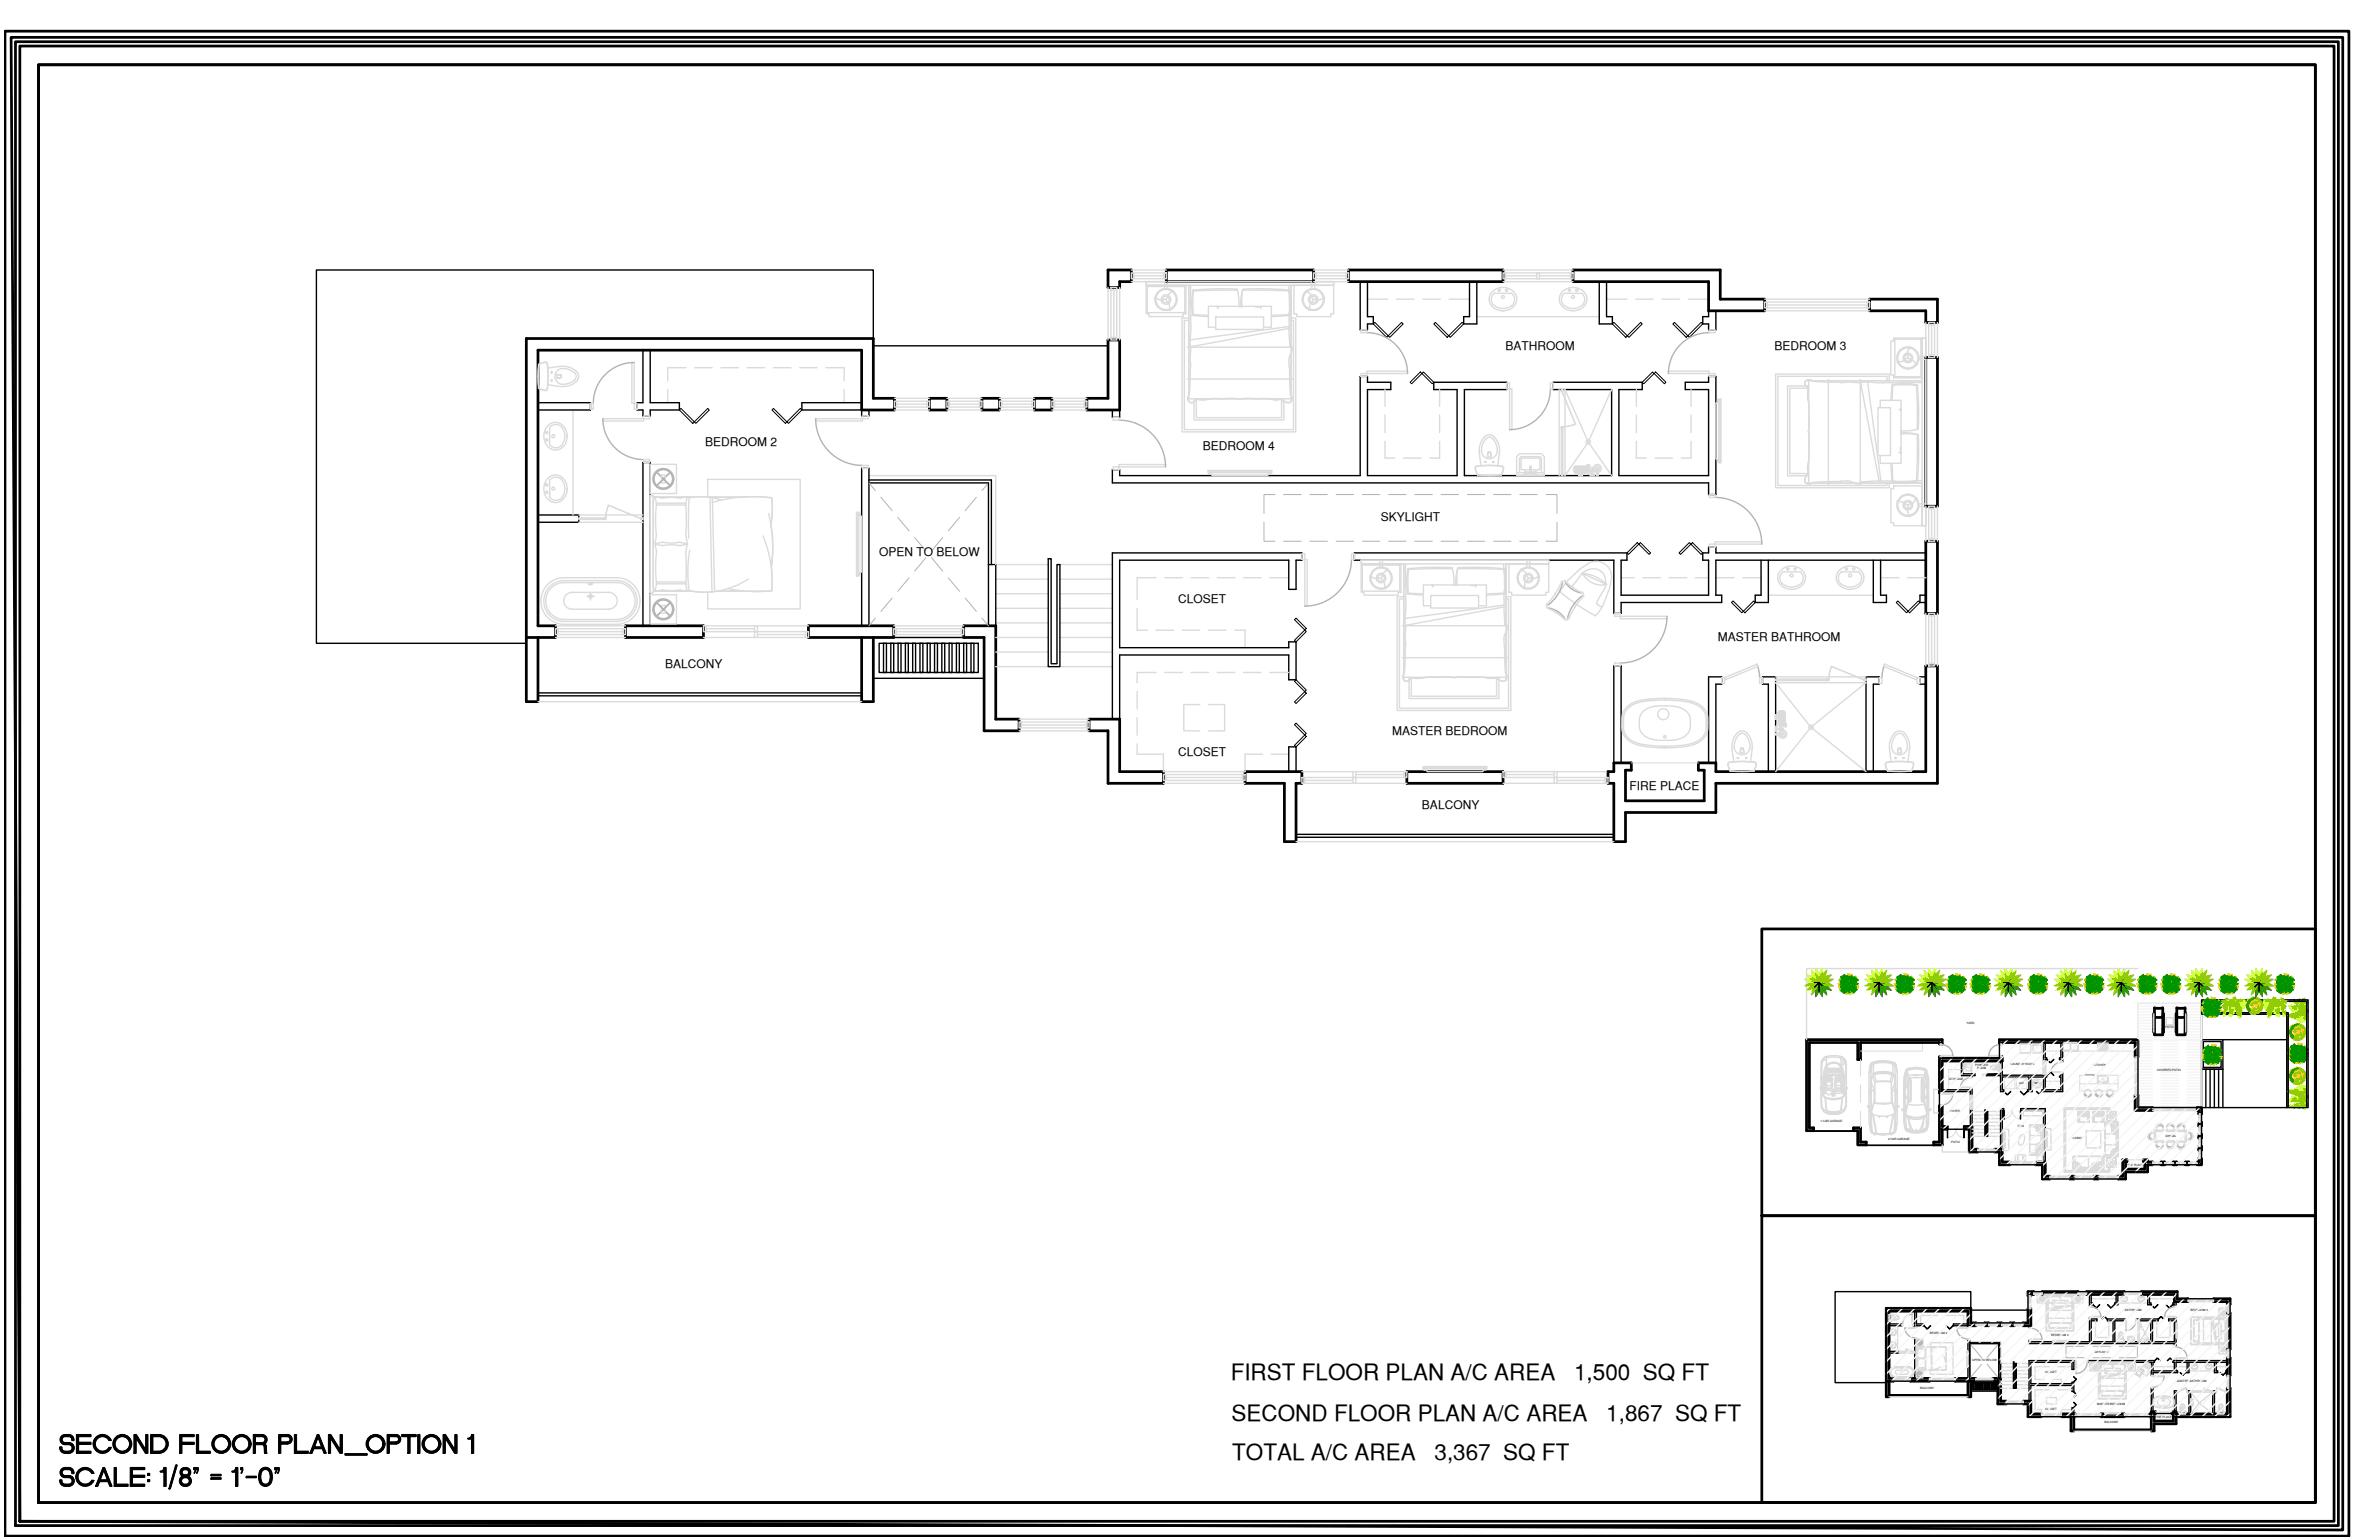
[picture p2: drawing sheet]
<svg xmlns="http://www.w3.org/2000/svg" width="432mm" height="279mm" viewBox="0 0 432 279" stroke-linecap="round" stroke-linejoin="round" font-family="sans-serif">
<defs><g id="words">
<g font-size="4.1">
<text x="223.4" y="250.4">FIRST FLOOR PLAN A/C AREA</text>
<text x="285.7" y="250.4">1,500 SQ FT</text>
<text x="223.5" y="257.8">SECOND FLOOR PLAN A/C AREA</text>
<text x="291.6" y="257.8">1,867 SQ FT</text>
<text x="223.7" y="264.8">TOTAL A/C AREA</text>
<text x="260.4" y="264.8">3,367 SQ FT</text>
</g>
<g font-size="2.2">
<text x="273.3" y="63.6">BATHROOM</text>
<text x="322.1" y="63.6">BEDROOM 3</text>
<text x="128" y="80.9">BEDROOM 2</text>
<text x="218.3" y="81.7">BEDROOM 4</text>
<text x="250.6" y="94.6">SKYLIGHT</text>
<text x="159.6" y="100.8">OPEN TO BELOW</text>
<text x="213.9" y="109.4">CLOSET</text>
<text x="311.8" y="116.3">MASTER BATHROOM</text>
<text x="120.8" y="121.2">BALCONY</text>
<text x="213.9" y="137.2">CLOSET</text>
<text x="252.7" y="133.3">MASTER BEDROOM</text>
<text x="295.8" y="143.3">FIRE PLACE</text>
<text x="258.1" y="146.8">BALCONY</text>
</g>
<g font-size=".5">
<text x="356.9" y="185.8">YARD</text>
<text x="393" y="186.6">PATIO</text>
<text x="353.8" y="195.9">STORAGE</text>
<text x="358.5" y="193.3">POWDER</text>
<text x="358.9" y="194">ROOM</text>
<text x="365" y="193.3">LAUNDRY ROOM</text>
<text x="366.5" y="196.6">A/C</text>
<text x="369.3" y="196.6">WH</text>
<text x="379.9" y="193.3">KITCHEN</text>
<text x="391.5" y="194.3">COVERED PATIO</text>
<text x="330.4" y="203.5">1 CAR GARAGE</text>
<text x="353.9" y="201.8">FOYER</text>
<text x="342.7" y="206.8">2 CAR GARAGE</text>
<text x="354.2" y="207.4">PATIO</text>
<text x="366.3" y="204.5">DEN</text>
<text x="376.2" y="206.7">LIVING</text>
<text x="393" y="206.3">DINING</text>
<text x="386" y="211.6">FIRE PLACE</text>
<text x="385.7" y="237.9">BATHROOM</text>
<text x="397.6" y="237.9">BEDROOM 3</text>
<text x="350.3" y="242.1">BEDROOM 2</text>
<text x="372.3" y="242.3">BEDROOM 4</text>
<text x="380.2" y="245.5">SKYLIGHT</text>
<text x="348.5" y="251.9">BALCONY</text>
<text x="358" y="247">OPEN TO BELOW</text>
<text x="371.2" y="249.1">CLOSET</text>
<text x="395.1" y="250.7">MASTER BATHROOM</text>
<text x="371.2" y="255.8">CLOSET</text>
<text x="380.7" y="254.9">MASTER BEDROOM</text>
<text x="391.2" y="257.3">FIRE PLACE</text>
<text x="382" y="258.2">BALCONY</text>
</g>
</g></defs>
<!-- layer: A-WALL -->
<g fill="none" stroke="#000" stroke-width=".5">
<path d="M201.1 49h4.2v2.1h-2.1v1.1h-2.1zM211.7 49h26.7v2.1h-26.7zM244.8 49h28v2.1h-28zM285.5 49h26.7v5.3h8.1v2.1h-10.2v-5.3h-24.6zM339.3 54.3h12.4v4.2h-2.2v-2.1h-10.2zM168.7 72.3h3.2v2.1h-3.2zM178.2 72.3h3.2v2.1h-3.2zM187.7 72.3h3.2v2.1h-3.2zM201.1 61.7h2.1v12.7h-5.9v-2.1h3.8zM349.5 64.9h2.2v26.9h-2.2zM349.5 98.2h2.2v13.1h-2.2zM95.5 115.7h5.3v-2.2h-3.2v-50h58.8v10.9h5.9v-2.1h-3.8v-10.9h-63v65.9h2.1v-11.6"/>
<path d="M113.5 113.5h14.2v2.2h-14.2zM146.7 113.5h15.5v2.2h-15.5zM156.4 115.7v11.6h2.1v-11.6M174.9 113.5h5.8v17h4.3v2.1h-6.4v-16.9h-3.7zM197.7 130.5h5.5v9.5h8v2.1h-10.1v-9.5h-3.4zM226 140h10.3v2.1h-1.1v10.6h-2.1v-10.6h-7.1zM255.3 140h17.5v2.1h-17.5zM292.9 138.4h3.2v1.3h-1.1v5.6h14.3v-5.6h-1v-1.3h3.1v1.6h38.1v-19.2h2.2v21.3h-40.3v5.3h-16.4v5.3h-2.1v-10.6h-1v-2.1h1zM327.9 188.6h24.6v.8h-.5v-.3h-14.3v3.1h-.5v-3.1h-8.8v15.5h.8v.5h-1.3zM352 191.7h.5v.3h10.4v-.3h.5v.8h-10.9v5.8h-.5zM362.9 188.6h25.2v3.1h-.6v-2.6h-24.1v.3h-.5zM387.5 198.7h.6v2.2h2.6v.6h-3.2z"/>
<path d="M336.4 204.6h1.3v2.6h1v.5h-1.5v-2.6h-.8zM352 200.6h.5v3.8h.9v.5h-.9v2.8h-1.5v-.5h1zM356.5 204.4h1.4v4.1h1.1v.5h-1.6v-4.1h-.9zM362.1 208.5h1.3v2.3h1.4v.5h-1.9v-2.3h-.8zM369.5 210.8h1.7v2.6h.9v.5h-1.4v-2.6h-1.2zM375.7 213.4h.8v.5h-.8zM380.1 213.4h.7v.5h-.7zM385.3 210.4h.8v.3h-.3v1.4h3.5v-1.4h-.3v-.3h.8v.4h.9v.5h-.9v1.3h-4v1.3h-1.4v-.5h.9zM392.2 210.8h.7v.5h-.7zM394.4 210.8h.7v.5h-.7zM396.6 210.8h.7v.5h-.7zM398.8 200.9h.8v1.2h-.5v-.6h-.3z"/>
<path d="M399.1 210.2h.5v1.1h-.8v-.5h.3zM399.1 208h.5v.7h-.5zM399.1 205.8h.5v.7h-.5zM399.1 203.6h.5v.7h-.5zM368.1 234.3h1v.6h-.5v.2h-.5zM368.1 237.4h.5v3.1h-1.4v-.5h.9zM370.7 234.3h6.5v.6h-6.5zM378.7 234.3h6.9v.6h-6.9zM388.7 234.3h6.5v1.3h1.9v.5h-2.4v-1.2h-6zM401.8 235.6h3v1.1h-.5v-.6h-2.5zM404.3 238.2h.5v6.6h-.5zM342.4 250.6h1.3v-.5h-.8v-12.2h14.3v2.6h1.5v-.5h-1v-2.6h-15.3v16h.5v-2.8"/>
<path d="M346.8 250.1h3.4v.5h-3.4zM354.8 250.1h3.8v.5h-3.8zM357.2 250.6v2.8h.5v-2.8M360.2 240h.8v.5h-.8zM361.7 250.1h1.4v4.1h1.1v.5h-1.6v-4.1h-.9zM362.5 240h.8v.5h-.8zM364.8 240h.8v.5h-.8zM367.3 254.2h1.3v2.3h1.9v.5h-2.4v-2.3h-.8zM374.2 256.5h2.5v.5h-.3v2.6h-.5v-2.6h-1.7zM381.3 256.5h4.3v.5h-4.3zM390.5 256.1h.7v.4h-.2v1.3h3.5v-1.3h-.3v-.4h.8v.4h9.3v-4.7h.5v5.2h-9.8v1.3h-4v1.3h-.5v-2.6h-.3v-.5h.3zM404.3 246.3h.5v3.2h-.5z"/>
</g>
<!-- layer: A-WALL-INT -->
<g fill="none" stroke="#000" stroke-width=".25">
<path d="M246.9 51.1v8.7h1.3v-1h1.1v-1.4h-1.1v-6.3M266.7 51.1v6.3h-1v1.4h2.3v-7.7M290.3 51.1v7.7h2.4v-1.4h-1.1v-6.3M310.1 56.4v1h-1v1.4h1v1h1.3v-3.4M97.6 73.1h9.6v1.3h-9.6M116.7 63.5v9.6h-1.1v1.3h1.1v1h1.3v-1h5.3v-1.3h-5.3v-9.6M156.4 73.1h-10.9v1.3h10.9v1h1.3v-1M201.9 74.4v1.3h1.3v-1.3M97.6 93.4h7.5v1.4h-7.5M201.9 85.2h1.3v1.1h43.7v-18h1.3v1.1h4.2v1.3h-4.2v15.6h16.3v-15.6h-4.3v-1.3h13.3v1.3h-7.7v15.6h26.7v-15.6h-10.6v-1.3h16.2v1.3h-4.3v15.6h16.3v-15.6h-4.2v-1.3h4.2v-1.1h1.3v21.4h-1.3v-2.1h-108.2zM116.7 113.5v-29.6h1.3v29.6M156.4 113.5v-28.5h1.3v28.5"/>
<path d="M179.4 113.5v-11.1h1.3v11.1M319.6 101.6v6.4h-1v1.3h2.4v-7.7M340 101.6v7.7h2.4v-1.3h-1.1v-6.4M349.5 100.3h-38.1v-1h-1.3v1h-1v1.3h1v6.4h-15.9v-6.4h1.1v-1.3h-49.5v1.3h47.1v9.7h1.3v-2h18.3v-1.3h-1.1v-6.4h38.1M349.5 108h-1v1.3h1M201.9 130.5v-30.2h34.4v1.3h-1.1v5.3h-1.3v-5.3h-30.7v15.9h30.7v-1h1.3v6.8h-1.3v-4.5h-30.7v11.7M233.9 140v-4.5h1.3v4.5M292.9 138.4v-17.6h1.3v17.6M310.1 138.4v-15.6h2.4v1.3h-1.1v14.3M321 140v-15.9h-1.1v-1.3h2.4v17.2M338.7 140v-17.2h2.4v1.3h-1.1v15.9M349.5 122.8h-1v1.3h1"/>
<path d="M352 192h10.9v-3.4h25.2v12.3h11.5v10.4h-9.8v1.3h-4v1.3h-15.1v-2.6h-7.8v-2.3h-5.5v-4.1h-5.4zM352.5 197.7h5.1v-.2h.3v1.3h-.3v-.8h-5.1M356 192.5v2.6h1.6v.3h.3v-.3h.6v-.3h-2.2v-2.3M363.1 192.5v2.3h-2.6l2.1 .1v.2h-2.1h2.6v2.9h.6v-.3h-.3v-2.3h4.9v2.3h-.3v.3h.8v-.3h-.2v-2.3h2.3v2.3h-.3v.3h3.8v-3.3h-.3v.4h-.3v.3h.3v2.3h-2.9v-2.3h.3v-.3h-.3v-.3h-.3v.3h-7.5v-2.6M370.9 189.1v3.4h.3v-.3h.3v-.3h-.3v-2.8M374.1 189.1v2.8h-.3v.3h.3v.4h.3v-3.5M399.6 188.6h3.9v5.4h-3.9zM399.6 181.4h19.3v19.5h-3.8v-16.9h-15.5zM399.6 194h3.9M399.9 181.7h18.8v19h-3.4v-17h-15.4zM399.9 189h3.2v4.7h-3.2zM357.6 204.4v-3.3h.3v3.3"/>
<path d="M363.1 208.5v-7.4h.6v.4h-.3v7M370.9 210.8v-9.3h-4.1v-.4h4.4v9.7M342.4 237.4h15.3v2.6h10.4v-5.7h27.1v1.3h9.6v21.4h-10.3v-.6h-3.5v.6h-22.9v-2.3h-5.5v-4.6h.2v-6.4h-5.3v6.9h-15.1zM347.5 237.9v2.3h-.2v.3h.2v.3h.3v-.3h1.3v-.3h-1.3v-2.3M379.2 234.9v2.1h.4v-.3h.2v-.3h-.2v-1.5M384.1 234.9v1.5h-.3v.3h.6v-1.8M389.8 234.9v1.8h.6v-.3h-.3v-1.5M394.7 236.1v.3h-.3v.3h.3v.3h.3v-.9M342.9 245.2h1.8v.3h-1.8M342.9 240.2h2.3v.3h-2.3M347.5 250.1v-7.3h.3v7.3M357.2 240.2h-2.6v.3h2.6v.3h.3v-.3"/>
<path d="M357.2 250.1v-7h.3v7M362.8 250.1v-2.7h.3v2.7M368.3 240.5v.3h.3v-.3M368.3 243.2h.3v.2h10.6v-4.4h.4v.3h1v.3h-1v3.8h3.9v-3.8h-1v-.3h3.2v.3h-1.8v3.8h6.5v-3.8h-2.6v-.3h3.9v.3h-1v3.8h4v-3.8h-1.1v-.3h1.1v-.3h.3v5.3h-.3v-.5h-26.4zM368.3 254.2v-7.4h8.4v.4h-.3v1.3h-.3v-1.3h-7.5v3.8h7.5v-.2h.3v1.7h-.3v-1.1h-7.5v2.8M376.1 256.5v-1.1h.3v1.1M390.5 256.1v-4.3h.3v4.3M394.7 256.1v-3.8h.5v.3h-.2v3.5M397 247.2v1.5h-.3v.3h.6v-1.8M397.3 256.5v-3.9h-.3v-.3h.6v4.2M401.6 256.5v-4.2h.6v.3h-.3v3.9M401.9 247.2v1.8h.6v-.3h-.2v-1.5"/>
<path d="M404.3 246.8h-9.3v-.2h-.3v.2h-.3v.4h.3v1.5h-3.9v-1.5h.2v-.4h-12v.4h11.5v2.3h.3v-.5h4.4v-.3h-.2v-1.5h9.3M404.3 252.3h-.3v.3h.3M404.3 248.7h-.3v.3h.3"/>
</g>
<!-- layer: A-FLOR-WDWK -->
<g fill="none" stroke="#dbdbdb" stroke-width=".25">
<path d="M248.2 54.3h3.7M253.5 54.3h3.2M258.3 54.3h3.1M263 54.3h3.7M291.6 54.3h3.7M296.9 54.3h3.2M301.6 54.3h3.2M306.4 54.3h3.7M121.2 70.7v2.4M124.5 66.7h-3.3v2.4M126.1 66.7h3.2M130.9 66.7h3.1"/>
<path d="M135.6 66.7h3.2M140.4 66.7h3.2M145.1 66.7h3.2M149.9 66.7h3.3v2.4M153.2 70.7v2.4M251.4 70.7v3M251.4 75.3v3.2M261.3 70.7v3M261.3 75.3v3.2M297 70.7v3M297 75.3v3.2M306.9 70.7v3"/>
<path d="M306.9 75.3v3.2M251.4 80.1v3h1.8M254.7 83.1h3.2M261.3 80.1v3h-1.8M297 80.1v3h1.8M300.4 83.1h3.2M306.9 80.1v3h-1.7M206.4 110.4v3.9h1.9M209.8 104.8h-3.4v4M209.8 114.3h3.2M211.4 104.8h3.2M214.6 114.3h3.2"/>
<path d="M216.2 104.8h3.2M219.4 114.3h3.1M221 104.8h3.1M224.1 114.3h1.9v3.2M225.7 104.8h3.2M230.5 104.8h3.4M294.2 104.8h2.4M298.2 104.8h3.2M303 104.8h3.1M307.7 104.8h2.4M311.4 104.8h3.3M316.3 104.8h3.3"/>
<path d="M341.3 104.8h3.3M346.2 104.8h3.3M206.4 135v1.8h4.8v3.2M206.4 125.4v3.2M206.4 130.2v3.2M209.8 122h-3.4v1.9M211.4 122h3.2M216.2 122h3.2M217.8 127.8h-2.9v4.8h2.9M219.4 127.8h2.9v4.8h-2.9M221 122h3.1M225.7 122h3.2"/>
<path d="M229.2 136.8h-3.2v3.2M230.5 122h3.4M230.7 136.8h3.2M371.2 196.2h.4M371.2 190.7h.4M371.9 196.2h.3M371.9 190.7h.3M372.5 196.2h.3M372.5 190.7h.3M373.1 196.2h.3M373.1 190.7h.3M373.7 196.2h.4"/>
<path d="M373.7 190.7h.4M351.7 238.7h-3.1v1.5M353.3 238.7h3.1v1.5M379.6 235.6h4.5M380.3 239.6v3.1h2.5v-3.1M390.1 235.6h4.6M391.5 239.6v3.1h2.4v-3.1M371.4 253.6h1.8v1.1h-1.8zM371.9 247.9h-2.5v2.4h1.6M371.9 252.1h-2.5v3.6h1.1v.8M372.6 250.3h1.6v.7M373.5 247.9h2.6"/>
<path d="M373.5 252.1h2.6M376.1 255.7h-1.9v.8M390.8 247.9h3.9M395 247.9h2M402.3 247.9h2"/>
</g>
<!-- layer: A-FLOOR -->
<path d="M157.7 86.3h23v16.1M97.6 127.3h58.8M235.2 152.7h57.7M388.1 175.7h-60.2v12.9M388.1 181.9h11.5v19h-11.5zM399.6 184v-2.1h-11.5v6.7M352.5 207.7v1.3h4.9M342.9 253.4h14.3M357.5 243.4h5.6v4M376.4 259.6h14.1" fill="none" stroke="#dbdbdb" stroke-width=".25"/>
<!-- layer: A-RAIL -->
<g fill="none" stroke="#000" stroke-width=".25">
<path d="M157.7 87.1h22.2v15.3M157.7 87.6h21.7v14.8M190.3 101.4h.5v19h1v-18h.6v18.5h-2.1zM97.6 126.2h58.8M97.6 125.7h58.8M235.2 151.9h57.7M235.2 151.4h57.7M360.3 201.4h.1v4.6h.3v-4.3h.1v4.5h-.5zM342.9 253.2h14.3M342.9 253h14.3M357.5 243.6h5.4v3.8M357.5 243.8h5.3v3.6"/>
<path d="M365.4 247.1h.2v4.6h.2v-4.3h.2v4.5h-.6zM376.4 259.4h14.1M376.4 259.3h14.1"/>
</g>
<!-- layer: ID-BATH -->
<g fill="none" stroke="#dbdbdb" stroke-width=".25">
<path d="M268 57.4h22.3M270.9 52.8a2.64 2.64 0 0 1 4.4 1.3 2.49 2.49 0 0 1-3.7 2 1.94 1.94 0 0 1-.7-3.3zM271.2 53.2h3.2a1.56 1.56 0 0 1 .4 1.8 1.56 1.56 0 0 1-1.5 .9 2.16 2.16 0 0 1-2.6-1.4v-.6zM283.7 52.8a2.65 2.65 0 0 1 4.3 1.3 2.55 2.55 0 0 1-1.6 2.2 2.55 2.55 0 0 1-2.6-.5 1.9 1.9 0 0 1-.1-3zM283.9 53.2h3.2a1.52 1.52 0 0 1 .4 1.7 1.52 1.52 0 0 1-1.3 1 2.2 2.2 0 0 1-2.8-1.2 1.46 1.46 0 0 1 .5-1.5zM97.8 66.2l-.2 2.1 .2 2.1M97.8 70.4h.1M97.8 70.4v.1M97.8 66.1v.1M97.8 66.1l.6-.3a.66 .66 0 0 1 1 .2l.1 1.8v1.9a1.17 1.17 0 0 1-.3 1.1h-.5l-.9-.3M97.8 66.1h.1M99.3 66l.2 2.3-.2 2.2"/>
<path d="M99.3 66v-.1a1.52 1.52 0 0 0-1.5 .3l-.1 2.1 .1 2.1a1.57 1.57 0 0 0 1.5 .3v-.2M99.4 77.3a2.05 2.05 0 0 1 2.3-.5 2.05 2.05 0 0 1 1.2 2 2.21 2.21 0 0 1-.7 2.3 2.21 2.21 0 0 1-2.4 .3 2.77 2.77 0 0 1-.4-4.1zM99.4 66.8a10 10 0 0 1 3.9-.2l.5 .2a1.47 1.47 0 0 1 1 2.2l-.2 .2M99.8 77.5a1.56 1.56 0 0 1 1.7-.4 1.56 1.56 0 0 1 1 1.5 2.13 2.13 0 0 1-1.4 2.6h-.6l-.7-.5zM100 69h.2M100 67.6h.2M100.1 67.3v.4M100.1 68.9v.3M101.1 68l.7 .1M101.3 67.2a2.59 2.59 0 0 1 3.3 .9v.2a2.39 2.39 0 0 1-3 1.3 1.43 1.43 0 0 1-.3-2.4zM101.8 68.5l-.7 .1M101.8 68.1l-.7-.2v.7l.7-.1"/>
<path d="M101.8 68.5h.1M101.8 68.1h.1M101.8 68.1v.4M104 74.4v19M104.6 69.2a4.1 4.1 0 0 1-4 .8l-1.1-.2M269.7 79.6l.6-.3a2.39 2.39 0 0 1 1.4 3 1.46 1.46 0 0 1-1.9 .8 1.46 1.46 0 0 1-.9-1.7 3.1 3.1 0 0 1 .8-1.8zM283 70.7v15.6M284 70.7l4.3 9.5-4.3 6.1zM292.5 70.7l-4.2 9.5 4.2 6.1M99.4 86.8a2.05 2.05 0 0 1 2.3-.4 2.05 2.05 0 0 1 1.2 2 2.21 2.21 0 0 1-.7 2.2 2.21 2.21 0 0 1-2.4 .3 2.78 2.78 0 0 1-.4-4.1zM99.8 87.1a1.53 1.53 0 0 1 1.6-.5 1.53 1.53 0 0 1 1 1.4 2.2 2.2 0 0 1-1.2 2.7 1.46 1.46 0 0 1-1.4-.5zM105.1 93.4h11.6"/>
<path d="M105.1 94.8h11.6M268.1 84.6l-.2 .1a1.55 1.55 0 0 0 .3 1.4M268.1 86.1l-.2-.6a.64 .64 0 0 1 .1-.9l1.9-.2 1.8 .1a1.22 1.22 0 0 1 1.2 .3v.4l-.4 .9M268.1 86.1l.1 .1M268.2 86.2l2.1 .1 2.1-.1M268.2 86.1l2.1 .1 2.1-.1M268.8 84.5a10 10 0 0 1-.1-3.9l.2-.5a1.47 1.47 0 0 1 2.2-1 3.9 3.9 0 0 1 .9 4l-.2 1.4M269.4 83.8h.3M269.6 83.7v.2M270 82.9h.6M270.1 82.1l-.1 .8M270.1 82.1h.1"/>
<path d="M270.1 82.1h.4M270.2 82.1l-.2 .8M270.2 82.1h.1M270.3 84.5l-2.2 .1M270.3 84.5l2.3 .1M270.5 82.1l.1 .8M270.5 82.1h.1M271 83.8h.2M271.1 83.7v.3M272.5 86.1h-.1M272.5 86.1l-.1 .1M272.6 84.6l.1 .1a1.46 1.46 0 0 1-.2 1.4"/>
<path d="M275.3 82.8l.5-.5h4l.5 .5v3.5h-5zM275.3 85.8h5M275.8 85.8v-2.7l.3-.3h3.4l.3 .3v2.7M276.1 83.4v1.6l.1 .2h3l.3-.2v-1.6M276.3 83.1l-.2 .3M276.3 83.1h2.9M276.6 85.7h.2l.1-.2v.2l.3 .1h-.3l-.1 .3v-.3zM276.7 85.8v.5h.3v-.4h1.6v.4h.2v-.5M276.8 85.8h.1M276.8 85.6l-.1 .1M276.8 85.7h.1M276.9 85.7h.1"/>
<path d="M276.9 85.6h.8v-1h.2v1h.8M276.9 85.8h.1M278.4 85.7h.3v-.2v.2l.3 .1h-.3v.3v-.3zM278.6 85.8h.1M278.7 85.7h-.1M278.7 85.7h.1M278.7 85.6l.1 .1M278.8 85.8h-.1M279.2 83.1l.3 .3M285.9 84.7v1M286 84.7v1M286.1 84.7v1"/>
<path d="M286.3 84.7v1M286.4 84.7v1M286.6 86.2v.1h.6M286.6 86.3h.6M286.6 86.2h.6M286.6 84.7v1M286.6 86.3h.1M286.6 86.2h.1M286.7 86.1l-.1 .1h.6M286.7 86.1h.4M286.7 86.1h.1M286.7 84.7v1"/>
<path d="M286.7 86.1h.3M286.7 84.7v1.4M286.7 85.5l.2-.2 .1 .2M286.8 85.8v.1M286.8 86.2h.1M286.8 85.9v.3M286.8 85.9h.1M286.8 86.3h.1M286.9 86.2h-.1M286.9 84.7v1M286.9 85.7h.1M286.9 85.7h-.1"/>
<path d="M286.9 86.2h.1M286.9 85.9l.1 .3M287 86.2l.2 .1M287 85.7h.7M287 84.7v1.4M287 86.1h.1M287.1 84.7v1M287.1 86.1h.1M287.1 86.1l.1 .1M287.2 84.7v1M287.2 86.2l-.6 .1 .2-.1M287.2 86.3h.1"/>
<path d="M287.2 86.2h.1M287.3 84.7v1M287.4 84.7v1M287.5 84.7v1M287.6 84.7v1M287.7 84.6h.2a.9 .9 0 0 1 .1 1.1l-.3 .1M287.7 85.8l-.8 .1M287.7 84.7h-1.7l-.2 .1v.8l.2 .1h.8v.1M287.7 84.6h-1.8a.92 .92 0 0 0 0 1.2h.9M287.8 84.7v1M288 84.9l-.3-.2v1l.3-.2M288 84.6l.3-.1 .2 .1"/>
<path d="M288 84.6l.1 .3M288 84.6v-.2h.3h.2v.2M288 84.9v.6M288 84.8l.2-.1 .3 .1M288.1 84.4l-.1 .1h.5M288.1 84.4h.1M288.1 85.5v.1M288.1 85h.1M288.1 85l.1 .1 .2-.1M288.1 85.3l.1 .2 .2-.1-.2 .1zM288.1 85.3l.1 .1 .2-.1M288.1 84.9l.1 .6h.2v-.6"/>
<path d="M288.1 85.6h.1M288.1 85.5h.1M288.1 84.9l.2 .1 .1-.1M288.1 84.9h.1M288.2 84.4h-.1M288.2 84.3l.2 .1M288.2 84.3v.1M288.2 85.7v.3M288.2 84.3h.1M288.3 85.9l-.1 .1M288.3 85.7v.3M288.4 84.9v.1"/>
<path d="M288.4 85.3v.2h-.3M288.4 85.4l-.1 .1h-.2M288.4 85.3v.1M288.4 84.9h.1M288.4 85.3h.1M288.4 84.4h.1M288.4 85.5v.1M288.4 85.6l-.1 .1-.2-.1M288.4 85.4h.3v.2h-.3M288.4 85.4v.1M288.5 84.8l-.2 .1M288.5 84.6v.2"/>
<path d="M288.7 85.4v.2M288.7 85.4h.1M288.7 85.6h.1M288.7 86.3h.6M288.7 86.2h.6M288.7 86.2h.1M288.7 86.3h.1M288.7 86.2v.1h.6v-.1M288.9 86h-.1M288.9 85h.1M288.9 86h.2M288.9 86h.1"/>
<path d="M288.9 86l-.2 .2h.6l-.2-.2M288.9 85l.1-.1 .1 .1M288.9 85v.1l.2-.1M288.9 85.2v.2h-.2v.2h.2M288.9 85.2h.2M288.9 85.2h.1M288.9 85.6v.4M288.9 85.1v.1M289 86.2h.1M289.1 85.1v.1M289.1 85.6v.4M289.1 85.2h.1"/>
<path d="M289.1 85.2v.2M289.1 86h.1M289.1 85h.1M289.3 86.2h.1M289.3 86.3h.1M289.8 86h.3v.3h-.3zM289.8 85l.1-.1 .2 .1v1h-.3v-1M289.8 85.7a.72 .72 0 0 1-.5-1.1 .72 .72 0 0 1 1.2 0 .72 .72 0 0 1-.5 1.1M289.8 85.4a.46 .46 0 0 1-.3-.7 .46 .46 0 0 1 .8 0 .46 .46 0 0 1-.3 .7M99.6 105.8a4.2 4.2 0 0 1 2.7-1h9.7a4.2 4.2 0 0 1 4.2 4.2 4.2 4.2 0 0 1-4.2 4.3h-9.7a4.2 4.2 0 0 1-3.9-2.8 4.2 4.2 0 0 1 1.2-4.7zM99.8 106.5a3.7 3.7 0 0 1 2.5-1.2h9.7a3.7 3.7 0 0 1 3.6 3.7 3.7 3.7 0 0 1-3.6 3.7h-9.7a3.7 3.7 0 0 1-3.3-2.3 3.7 3.7 0 0 1 .8-3.9zM100 106.7a3.3 3.3 0 0 1 2.3-1h9.7a3.4 3.4 0 0 1 3.3 3.3 3.4 3.4 0 0 1-3.3 3.4h-9.7a3.3 3.3 0 0 1-3-2.1 3.3 3.3 0 0 1 .7-3.6z"/>
<path d="M103.7 107.5a1.53 1.53 0 0 0-1.4 1.5 1.53 1.53 0 0 0 1.4 1.5h6.9a1.53 1.53 0 0 0 1.4-1.5 1.53 1.53 0 0 0-1.4-1.5M103.7 107.5h6.9M106.5 108.2h1.4M106.8 105.9a.29 .29 0 0 1 .4-.2 .29 .29 0 0 1 .2 .3l-.4 .1zM107.2 107.5v1.4M321 108h19M323.3 103.4a2.64 2.64 0 0 1 4.4 1.2 2.48 2.48 0 0 1-3.8 2.1 1.93 1.93 0 0 1-.6-3.3zM323.4 104l.2-.2 3.2-.1a1.56 1.56 0 0 1 .4 1.8 1.56 1.56 0 0 1-1.5 1 2.16 2.16 0 0 1-2.6-1.4v-.6zM333.9 103.4a2.64 2.64 0 0 1 4.4 1.2 2.55 2.55 0 0 1-1.6 2.2 2.55 2.55 0 0 1-2.7-.5 1.89 1.89 0 0 1-.1-2.9zM334.2 103.7l3.2 .1a1.52 1.52 0 0 1 .4 1.6 1.52 1.52 0 0 1-1.3 1 2.2 2.2 0 0 1-2.8-1.2 1.46 1.46 0 0 1 .5-1.5zM294.7 131.1a3.3 3.3 0 0 1 3.1-3.7 23.4 23.4 0 0 1 9.7 .3 3.1 3.1 0 0 1 2.2 3.5 3.3 3.3 0 0 1-3.1 3.8 21.4 21.4 0 0 1-10-.4 2.98 2.98 0 0 1-1.9-3.4M295.1 128.4a6.3 6.3 0 0 1 4.5-1.6 19.7 19.7 0 0 1 8.3 .7 3.3 3.3 0 0 1 2.1 3.7 3.6 3.6 0 0 1-3.4 4.1 21.4 21.4 0 0 1-10.2-.5 3.3 3.3 0 0 1-2-3.6 3.2 3.2 0 0 1 .7-2.8z"/>
<path d="M298.1 129.3l.2-.3a5 5 0 0 1 3.9-.9 4.8 4.8 0 0 1 4 1.1 3.6 3.6 0 0 1 .1 3.9l-.3 .3a4.3 4.3 0 0 1-3 .9 6.9 6.9 0 0 1-4.3-.7 2.6 2.6 0 0 1-1.2-2.8 2.16 2.16 0 0 1 .6-1.5zM301.9 135.4l.1 .2h.4v-.2M313.7 138.7v-.2a4.6 4.6 0 0 1 2.5-.3l2.4 .2a1.61 1.61 0 0 1-.3 1.4l-2.1 .1-2.1-.1-.4-1.1M313.9 138.3h-.2a1.59 1.59 0 0 0 .3 1.5M313.9 138.3l2.3-.2 2.3 .2M314 139.8l.1 .1M314.1 139.9l2.1 .1 2.1-.1M314.7 138.2a10 10 0 0 1-.2-3.9l.2-.5a1.47 1.47 0 0 1 2.2-.9 3.9 3.9 0 0 1 1 3.9l-.2 1.4M315.2 137.5h.4M315.5 137.4v.2M315.6 133.3l.6-.3a2.39 2.39 0 0 1 1.3 3 1.46 1.46 0 0 1-1.8 .9 1.46 1.46 0 0 1-.9-1.8 3.1 3.1 0 0 1 .8-1.8zM315.8 136.5l.1 .1"/>
<path d="M315.9 136.6h.6M315.9 136.5v.1M316 135.8l-.2 .7M316 135.8h.1M316 135.8h.4M316 135.8l-.1 .7M316.4 135.8l.1 .7M316.4 135.8h.1M316.4 135.8l.1 .8M316.5 136.5v.1M316.8 137.5h.3M316.9 137.4v.3"/>
<path d="M318.4 139.8l-.1 .1M318.5 138.3h.1a1.59 1.59 0 0 1-.2 1.5M322.3 129.8v.7M322.3 133h.3v.4h-.3zM322.3 140l6.4-8.1 10 8.1M322.3 123.9h16.4l-10 8zM322.3 122.8h16.4M322.3 129.9v.6M322.3 132v.6M322.3 130.5h.1M322.3 129.8h.1M322.3 129.9l.1 .2h.3"/>
<path d="M322.3 130.1h.1M322.3 130.2v.3M322.3 129.9h.1M322.3 129.9v.3M322.3 132.6h.1M322.3 132h.1M322.3 130.1v.1M322.3 130.2h.1M322.3 132.3h.1M322.4 130.5h.1M322.4 129.9h.1M322.4 129.9h-.1"/>
<path d="M322.4 129.9v.6M322.4 132v.6M322.4 132.6h.1M322.4 132h.1M322.4 129.8h.1M322.4 129.8v.7M322.4 132l.1 .1M322.4 129.8l.1 .2M322.5 130.4l-.1 .1M322.5 130v.4M322.5 130.4h.1M322.5 130h.1"/>
<path d="M322.5 130v.3M322.5 130.3h.1M322.5 130h1.4M322.5 132.1h.1M322.5 132.4l-.1 .2M322.5 132.4h.1M322.6 132.2v.2M322.6 132.4h.1M322.6 132.1h.1M322.6 132.2h.1M322.6 132.3h.4M322.6 132.2h.4"/>
<path d="M322.6 133.1h1l.1 .1-.1 .1h-1zM322.6 131.6h.3M322.7 130.2v.1M322.7 130.2h-.3l-.1 .3M322.7 130.1v.1M322.7 130.3l.1 .9 .3 .2M322.7 130.3h.1M322.8 130.3l.1 .8 .2 .2M322.8 130h1.1M322.8 130.5h1.1M322.8 129.9h1.1M322.8 129.8h1.1"/>
<path d="M322.8 131h1.1M322.8 130.9h1.1M322.8 129.6h1.1M322.8 129.5h1.1M322.8 129.4h1.1M322.8 130.3h1.1M322.8 130.8h1.1M322.8 129.7h1.1M322.8 130.7h1.1M322.8 130.6h1.1M322.8 129.3h1.1M322.8 131.1h1.1"/>
<path d="M322.9 129.2h1M322.9 131.1h1M322.9 133.1a.72 .72 0 0 1 1.1-.5 .72 .72 0 0 1 0 1.2 .72 .72 0 0 1-1.1-.5M322.9 130.2l-.1 .1M322.9 130.2h1M322.9 130.1h1M322.9 131.5h-.3M322.9 131.4l.1 .3M323 131.4l.1 .3h.2l-.1-.1 .1-.2M323 131.4h.1M323 132h.2M323 132.2v-.2h.2v.2h.2"/>
<path d="M323 131.9h.1M323 131.9l.2 .1M323 131.7h.1M323 131.7v.2M323.1 131.4l.1 .5M323.1 130l.1 .2-.1 .1M323.1 129l-.3 .1-.1 1M323.1 129.1l-.3 .2 .1 .9M323.1 129.1h.7l.1 .2v1.8l-.3 .2h-.5M323.1 129h.7l.2 .3v1.9l-.4 .2h-.5M323.1 133.1a.46 .46 0 0 1 .7-.3 .46 .46 0 0 1 0 .8 .46 .46 0 0 1-.7-.3M323.2 132h.1"/>
<path d="M323.2 132.4h.2M323.2 131.4l-.1 .1 .1 .2M323.2 131.7h.1M323.4 132.2h.1M323.4 132.4h.1M323.4 132.2v.2M323.4 132.3h.1M323.4 132.2l.2 .2M323.6 132.4h.1M323.6 132.2h-.2M323.6 132.1v.1M323.6 132.1l.1 .1"/>
<path d="M323.6 131.4h.1M323.6 131.4l-.1 .2 .1 .1M323.6 131.6l.2 .2M323.7 131.7h.1M323.7 131.4l-.2 .1 .2 .2M323.7 131.4h-.6v.3M323.7 131.7h-.6M323.7 131.4l-.1 .1M323.7 132.2v.2h-.1M323.8 131.3l.1 .1-.1 .4M323.8 131.8h.2M323.9 130.3h-1.4"/>
<path d="M324 131.3a.3 .3 0 0 1 .2 .3 .3 .3 0 0 1-.2 .2M324 131.8h.1M324 131.3l.1 .1-.1 .4M324 131.3l-.3 .1M324.1 131.3v.5M324.2 131.5h.1M342.4 138.4l1.5-.2h2.2a1.19 1.19 0 0 1 1.2 .3l-.1 .7-.3 .6-2.1 .1-2.1-.1a1.53 1.53 0 0 1-.3-1.4zM342.5 138.3h-.2a1.59 1.59 0 0 0 .3 1.5M342.5 138.3l2.3-.2 2.3 .2M342.6 139.8v.1M342.6 139.8l.1 .1M342.6 139.9h.1"/>
<path d="M342.7 139.9l2.1 .1 2.1-.1M343.3 135.6a1.45 1.45 0 0 0 1.7 1.3 1.45 1.45 0 0 0 1.2-1.8 2.19 2.19 0 0 0-1.4-2.1 2.36 2.36 0 0 0-1.5 2.6M343.8 133a1.31 1.31 0 0 1 2.2 .4 4.7 4.7 0 0 1 .4 3.8l-.1 1M343.8 133a4.1 4.1 0 0 0-.7 4l.2 1.2M343.9 137.5h.3M344 137.4v.3M344.5 136.5v.1M344.6 135.8l-.2 .8h.7l-.1-.8M344.6 135.8h.4M344.6 135.8h.1M344.6 135.8l-.1 .7M344.9 135.8l.2 .7"/>
<path d="M344.9 135.8h.1M345.1 136.5v.1M345.4 137.5h.3M345.5 137.4v.2M347 139.8l-.1 .1M347.1 138.3h.1a1.64 1.64 0 0 1-.2 1.5M356.4 193l.1 1.4zM356.4 193.7h.1M356.6 193.9l.1 .1zM356.6 193.2h.1M356.6 194.1h.1M356.6 194h.1"/>
<path d="M356.6 193.3h.1M356.6 193.3l.1 .1v-.1M356.6 193.2v.1M356.6 193.3v.1l.1-.1M356.6 193.6v.1M356.6 193.6h.1M356.6 194v.1M356.7 193.6h.1M356.7 193.6l-.1 .1h.1M356.7 193.7h.1M356.7 194v.1M356.7 193.3h.1"/>
<path d="M356.7 193.9v.1M356.7 193.9l-.1 .1M356.7 194h.1M356.7 193.6v.1M356.7 193.2h.1M356.7 194.1h.1M356.7 193.2v.1M356.7 193.9h.1M356.7 193.7h-.1M356.8 193.7h.2M356.8 193.7h-.1M356.8 193.6h.2"/>
<path d="M356.8 193.6l.1-.5h.8v1.2h-.8l-.1-.6M357 193.6v.1M357 193.6h.1M357 193.7h.1M357.9 192.5v2.3M362 194a.36 .36 0 0 0 .3-.5 .36 .36 0 0 0-.5-.2l-.3 .2-.1 .2 .6 .3M362.1 193.6v.1M362.1 193.7h.2M362.1 193.6h.1M362.1 193.7h.1M362.2 193.6h-.1M362.2 193.6h.1"/>
<path d="M362.3 193.6h.1M362.3 193.6v.1h-.2M362.5 193.5h.1M362.5 193.8h.1M362.5 193.4v.1M362.5 193.8v.1M362.6 193.7l.1 .5M362.7 193.3a1.02 1.02 0 0 0-1.4 .4 1.02 1.02 0 0 0 1.4 .3M362.7 193.1l-.1 .6M362.7 194.2l.1 .1M362.7 193.1v.6M362.8 193l-.1 .1"/>
<path d="M362.8 193l.2 .1M363 193.1l.1 .1M363 194.2l-.2 .1M363.1 194.2l-.3 .1M363.1 193.1h.1M363.1 193.1v.6M363.1 194.2h.1M363.1 193.7v.5M342.9 239.6h.1M342.9 238.5v1.1M342.9 238.5h.1M342.9 238.5l.4-.1v.6"/>
<path d="M343.3 239v.6h-.4M343.3 238.7a1.01 1.01 0 0 1 1.4 .3l-.1 .3a1.25 1.25 0 0 1-1.3 .1M343.5 239.2h.1M343.5 238.9h.1M343.5 238.8v.1M343.5 239.2v.1M343.7 239.1h.1M343.7 239h.1M343.7 239h.2M343.7 239v.1M343.8 238.8l.4-.1 .4 .3a.45 .45 0 0 1-.5 .4 .45 .45 0 0 1-.4-.5zM343.9 239.1h-.2"/>
<path d="M343.9 239h.1M343.9 239.1h.1M343.9 239v.1M384.4 236.4h5.4M385.1 235.5l.8-.1 .1 .1a.49 .49 0 0 1-.4 .5 .49 .49 0 0 1-.5-.5zM385.1 235.3a.59 .59 0 0 1 .9-.1 .59 .59 0 0 1-.1 .9 .59 .59 0 0 1-.8-.2l-.1-.3zM388 239.6v3.8M388.2 235.3a.59 .59 0 0 1 .9-.1 .59 .59 0 0 1-.1 .9 .59 .59 0 0 1-.8-.2l-.1-.3zM388.3 235.4h.7l.1 .1a.49 .49 0 0 1-.4 .5 .49 .49 0 0 1-.5-.5zM388.3 239.6l1 2.3-1 1.5zM390.4 239.6l-1.1 2.3 1.1 1.5M343.3 248.3l.7-.4h2.4a1.04 1.04 0 0 1 1 1.1 1.04 1.04 0 0 1-1 1h-2.4a1.03 1.03 0 0 1-.9-.6 1.03 1.03 0 0 1 .2-1.1z"/>
<path d="M343.3 241.2a.54 .54 0 0 1 .8 .1 .54 .54 0 0 1-.1 .8 .54 .54 0 0 1-.7 0 .7 .7 0 0 1 0-.9zM343.3 243.5a.55 .55 0 0 1 .8 .2 .55 .55 0 0 1-.1 .7 .55 .55 0 0 1-.7 0 .72 .72 0 0 1 0-.9zM343.4 248.3l.6-.2h2.4a.91 .91 0 0 1 .9 .9 .91 .91 0 0 1-.9 .9h-2.4a.9 .9 0 0 1-.8-.6 .9 .9 0 0 1 .2-1zM343.4 243.6l.1-.1a.49 .49 0 0 1 .6 .5 .49 .49 0 0 1-.6 .5l-.1-.1zM343.9 242.1a.56 .56 0 0 0-.2-.9l-.3 .1v.8l.2 .1 .3-.1M344 248.2a.82 .82 0 0 0-.8 .8 .82 .82 0 0 0 .8 .8M344 248.2h2.4a.82 .82 0 0 1 .8 .8 .82 .82 0 0 1-.8 .8h-2.4M344.4 248.6a.38 .38 0 0 0-.4 .4 .38 .38 0 0 0 .4 .3h1.6a.38 .38 0 0 0 .4-.3 .38 .38 0 0 0-.4-.4M344.4 248.6h1.6M344.4 240.5v4.7M344.7 245.2h2.8M344.7 245.5h2.8"/>
<path d="M345 248.8h.4M345.1 248.2h.1M345.2 248.2h-.1M345.2 248.2h.1M345.2 248.6v.3M345.3 248.2h.1M345.3 248.2h-.1M384.4 243v.4M384.4 243.4h.1M384.4 243.4h1.1M384.7 242.8h.1M384.8 242.8h.1"/>
<path d="M384.8 241.8h.1a.44 .44 0 0 1 .4 .4 .44 .44 0 0 1-.5 .4l-.2-.3zM384.9 242.6h.1M384.9 242.4v.2M384.9 242.4h.1M385 243h-.6v.4M385 243h-.6M385 243h.6l-.1 .4M385 242.4v.2M385 242.4h.1M385 242.6h.1M385.1 242.8v.1M385.4 242.4l-.1-.5-.2-.2a.74 .74 0 0 0-.5 1.1v.2"/>
<path d="M385.4 242.4l-.1 .6M385.5 243.4h.1M385.5 243v.4M386.2 242.6l.1-.1h1l.1 .1v.8h-1.2zM386.2 243.3h1.2M386.3 243.3l.1-.7h.8l.1 .7M386.3 243.1l.8 .1M386.4 242.7v.4M386.4 242.6l-.1 .1M386.4 242.7h.7M386.5 243.3h.1zM386.5 243.3v.1l.1-.1 .4 .1v-.1"/>
<path d="M386.5 243.3h.1M386.6 243.3h.1M386.6 243.3h.1l.1-.3v.3h.2M386.9 243.3h.2zM387 243.3h.1M387.1 242.6v.6M388.8 243v.3M388.8 243.3h.2M388.8 243h.4M388.9 243v.3M388.9 243.4h.2M388.9 243.4h.1"/>
<path d="M389 243.4h.1M389 243v.4M389 243.2h.1M389 243.4h-.1M389 243.3h.1M389 243.3v.1M389 243.3h.2M389 243v.3M389.1 243.4h.1M389.1 243v.3M389.2 243v.3M389.2 243l.1 .1"/>
<path d="M389.3 243h.1M389.3 243v.1M389.3 243.2l-.1 .1M389.3 243.1h.1M389.3 243.1l-.6-.1 .1 .3M389.3 243.2h.1M389.3 243.3h.1M389.3 243.1v.2M389.3 243.3v.1M389.4 243.2h.1M389.4 243.1h.1M389.4 243.2l-.1 .1"/>
<path d="M389.4 243.1h-.1M389.4 243.1v.1M389.4 243h.1M389.4 243.3h.1M389.4 243v.1M389.4 243.4h.1M389.4 243.4h.2M389.4 243.2v.1M389.5 243.1h.1M389.5 243.4h.1M389.5 243.4h-.1M389.5 243.2h.1"/>
<path d="M389.5 243.1v.1M389.5 243.2h-.1M389.5 243.3v.1M389.6 243.4h.1M389.7 243.3l.1 .1zM389.7 243.3l-.1-.2 .1-.2 .2 .2-.1 .2M389.7 243.2l-.1-.1 .1-.1 .1 .1v.1M389.7 243.1l.1 .2zM391 253.7a3.7 3.7 0 0 1 3.1-.2 1.06 1.06 0 0 1 .5 1.3 1.06 1.06 0 0 1-1.3 .6 2.72 2.72 0 0 1-2.3-.4 1.36 1.36 0 0 1 0-1.3zM391.1 253.7a3.4 3.4 0 0 1 2.8-.2 .99 .99 0 0 1 .6 1.2 .99 .99 0 0 1-1.2 .7 2.68 2.68 0 0 1-2.3-.4l-.1-.8zM391.7 253.9a1.97 1.97 0 0 1 1.9-.1 .77 .77 0 0 1 .2 1 .77 .77 0 0 1-.9 .3 1.18 1.18 0 0 1-1.2-.3l-.1-.5zM392.7 255.4v.1"/>
<path d="M392.7 255.5h.1M392.8 255.5h.1M392.8 255.4v.1M395.5 256.2l.1 .3M395.6 256.1l-.1 .1M395.6 256.5h.1M395.8 256.1a1.01 1.01 0 0 1 .3-1.4 1.02 1.02 0 0 1 .4 1.4M395.9 255.9h.1M396 255.9h.1M396 254.9l.1-.1a.45 .45 0 0 1 .4 .5 .45 .45 0 0 1-.5 .4l-.2-.3zM396 255.7h.1M396.1 255.7h.1"/>
<path d="M396.1 255.5l-.1 .2M396.1 255.5v.2M396.1 255.5h.1M396.1 256.1h-.5M396.1 256.1h.6M396.2 255.5v.2M396.2 255.5h.1M396.2 255.7h.1M396.3 255.9h.1M396.3 255.9v.1M396.7 256.5h-.1M396.7 256.5h-1.1"/>
<path d="M396.7 256.5h.1M396.7 256.1v.4M397.3 248.7h4.6M397.6 254v.2M397.6 254.8l.1 .1zM397.6 254.1h.1M397.6 256.5l1.6-1.9 2.4 1.9M397.6 252.6h4l-2.4 2zM397.6 252.3h4M397.6 254.6v.1M397.6 254.1v.1M397.6 254h.1"/>
<path d="M397.6 254v.1M397.6 254.6h.1M397.6 254.2h.1M397.6 254.7h.1M397.6 254l.1 .1M397.7 254.2h-.1M397.7 254.1h.1M397.7 254.1v.1M397.7 254.1h.3M397.7 254.2h.1M397.7 254.7h.1M397.7 254.6v.1"/>
<path d="M397.7 254.6h.1M397.7 254.4v.1M397.7 254.4h.1M397.7 254.8l.3 .1zM397.7 254.1l-.1 .1M397.7 254.3h.3M397.8 254.1h-.1M397.8 253.9v.2M397.8 254.2v.1M397.8 254.2h.2M397.8 254h.2M397.8 254.3h.2"/>
<path d="M397.8 253.9h.2M397.8 254.8l.1-.1 .2 .2-.2 .1-.1-.1M397.8 254.4h.1M397.8 254.4v.1M397.8 254.6h.1M397.8 254.6h-.1M397.8 254.5h.1M397.8 254.5v.1M397.8 254.4l.1 .1M397.8 254.1v.1M397.8 253.8l-.1 .1M397.8 253.8v.6"/>
<path d="M397.8 253.8h.1M397.8 254.8h.1l.1 .1-.1 .1-.1-.1M397.8 254.5h.2M397.8 254.7h.1M397.9 254.4v.1M397.9 254.5h.1M397.9 254.4h.1M397.9 254.6h.1M397.9 247.6a.59 .59 0 0 1 .8-.1 .59 .59 0 0 1 .1 .8 .59 .59 0 0 1-.9 0 .46 .46 0 0 1 0-.7zM397.9 254.6v.1M397.9 254.7h.1M397.9 247.7h.8l.1 .1a.49 .49 0 0 1-.5 .6 .49 .49 0 0 1-.5-.6z"/>
<path d="M397.9 253.8l.1 .1-.1 .5M397.9 253.8l.1 .1M397.9 254.4h-.1M398 254.6h.1M398 254.6v.1M398 254.7h.1M398 254.4h.1M398 254.4l-.1 .1M398 254.4h-.1M398 254.4v.1M398 254.5h.1M398 254.1l-.3 .1"/>
<path d="M398 253.9v.4M398.1 254.5h.1M398.1 254.4v.1M398.1 254.4h.1M400.4 247.6a.56 .56 0 0 1 1 0 .56 .56 0 0 1-.5 .9 .51 .51 0 0 1-.5-.3 .51 .51 0 0 1 0-.6zM400.5 247.7h.8l.1 .1a.48 .48 0 0 1-.5 .6 .48 .48 0 0 1-.5-.6zM402.5 256.1l.1 .4M402.6 256.5h.1M402.6 256.5h1M402.9 255.9h.1M402.9 255.9v.1M402.9 254.9l.1-.1a.45 .45 0 0 1 .4 .5 .45 .45 0 0 1-.5 .4l-.1-.3z"/>
<path d="M403 255.7v-.2v.2M403 255.7h.2M403 255.7h.1M403.1 255.5h.1M403.1 256.1h-.6M403.1 256.1h.6M403.1 256.1h.5M403.1 255.5l.1 .2M403.2 255.7h.1M403.2 255.9h.1M403.3 255.9h.1M403.5 256.1a1.01 1.01 0 0 0-.4-1.4l-.2 .1a1.23 1.23 0 0 0-.2 1.3"/>
<path d="M403.6 256.5h.1M403.6 256.1v.4"/>
<circle cx="272.1" cy="52.7" r=".2"/>
<circle cx="272.8" cy="53.9" r=".27"/>
<circle cx="273.5" cy="52.7" r=".2"/>
<circle cx="284.9" cy="52.7" r=".2"/>
<circle cx="285.5" cy="53.9" r=".27"/>
<circle cx="286.2" cy="52.7" r=".2"/>
<circle cx="99.2" cy="78.5" r=".2"/>
<circle cx="99.2" cy="79.8" r=".2"/>
<circle cx="100.1" cy="69" r=".07"/>
<circle cx="100.1" cy="67.6" r=".07"/>
<circle cx="100.4" cy="79.1" r=".27"/>
<circle cx="99.2" cy="88" r=".2"/>
<circle cx="99.2" cy="89.3" r=".2"/>
<circle cx="100.4" cy="88.7" r=".27"/>
<circle cx="269.6" cy="83.8" r=".07"/>
<circle cx="271.1" cy="83.8" r=".07"/>
<circle cx="288.3" cy="80.2" r=".4"/>
<circle cx="289" cy="85" r=".07"/>
<circle cx="289" cy="86.2" r=".02"/>
<circle cx="289" cy="85.5" r=".14"/>
<circle cx="107.2" cy="108.2" r=".23"/>
<circle cx="107.2" cy="108.2" r=".33"/>
<circle cx="324.5" cy="103.2" r=".2"/>
<circle cx="325.2" cy="104.4" r=".27"/>
<circle cx="325.8" cy="103.2" r=".2"/>
<circle cx="335.1" cy="103.2" r=".2"/>
<circle cx="335.8" cy="104.4" r=".27"/>
<circle cx="336.5" cy="103.2" r=".2"/>
<circle cx="301.9" cy="129.6" r="1"/>
<circle cx="302.2" cy="133.7" r=".22"/>
<circle cx="315.5" cy="137.5" r=".07"/>
<circle cx="316.9" cy="137.5" r=".07"/>
<circle cx="322.3" cy="132.3" r=".02"/>
<circle cx="323.1" cy="132.3" r=".14"/>
<circle cx="323.6" cy="132.3" r=".07"/>
<circle cx="328.7" cy="131.9" r=".4"/>
<circle cx="344" cy="137.5" r=".07"/>
<circle cx="345.5" cy="137.5" r=".07"/>
<circle cx="356.6" cy="193.9" r=".03"/>
<circle cx="356.6" cy="193.7" r=".03"/>
<circle cx="356.6" cy="193.4" r=".03"/>
<circle cx="356.6" cy="193.7" r=".04"/>
<circle cx="357.3" cy="193.7" r=".09"/>
<circle cx="362.5" cy="193.8" r=".02"/>
<circle cx="362.5" cy="193.5" r=".02"/>
<circle cx="343.5" cy="239.2" r=".02"/>
<circle cx="343.5" cy="238.9" r=".02"/>
<circle cx="385.4" cy="235.2" r=".05"/>
<circle cx="385.6" cy="235.5" r=".07"/>
<circle cx="385.7" cy="235.2" r=".05"/>
<circle cx="388.5" cy="235.2" r=".05"/>
<circle cx="388.7" cy="235.5" r=".07"/>
<circle cx="388.8" cy="235.2" r=".05"/>
<circle cx="343.3" cy="241.5" r=".05"/>
<circle cx="343.3" cy="241.8" r=".05"/>
<circle cx="343.3" cy="243.8" r=".05"/>
<circle cx="343.3" cy="244.2" r=".05"/>
<circle cx="343.6" cy="244" r=".07"/>
<circle cx="343.6" cy="241.7" r=".07"/>
<circle cx="345.2" cy="248.8" r=".08"/>
<circle cx="384.8" cy="242.8" r=".02"/>
<circle cx="385.1" cy="242.8" r=".02"/>
<circle cx="389.3" cy="241.9" r=".1"/>
<circle cx="389.5" cy="243.2" r=".04"/>
<circle cx="389.5" cy="243.1" r=".02"/>
<circle cx="392.7" cy="254" r=".25"/>
<circle cx="392.7" cy="255" r=".05"/>
<circle cx="396" cy="255.9" r=".02"/>
<circle cx="396.3" cy="255.9" r=".02"/>
<circle cx="397.8" cy="254.6" r=".04"/>
<circle cx="397.9" cy="254.6" r=".02"/>
<circle cx="398.2" cy="247.6" r=".05"/>
<circle cx="398.3" cy="247.8" r=".07"/>
<circle cx="398.5" cy="247.6" r=".05"/>
<circle cx="399.2" cy="254.5" r=".1"/>
<circle cx="400.7" cy="247.6" r=".05"/>
<circle cx="400.9" cy="247.8" r=".07"/>
<circle cx="401.1" cy="247.6" r=".05"/>
<circle cx="402.9" cy="255.9" r=".02"/>
<circle cx="403.3" cy="255.9" r=".02"/>
</g>
<!-- layer: A-FLOR-STRS -->
<g fill="none" stroke="#dbdbdb" stroke-width=".25">
<path d="M180.7 102.4h9.6M180.7 105.1h9.6M180.7 107.7h9.6M180.7 110.4h9.6M180.7 113h9.6M180.7 115.7h9.6M180.7 118.3h9.6M192.4 102.4h9.5M192.4 105.1h9.5M192.4 107.7h9.5M192.4 110.4h9.5M192.4 113h9.5"/>
<path d="M192.4 115.7h9.5M192.4 118.3h9.5M180.7 120.9h9.6M192.4 120.9h9.5M352 197.7h-1v4.2h1M357.9 206.2h2.4M357.9 201.7h2.4M357.9 202.3h2.4M357.9 202.9h2.4M357.9 203.6h2.4M357.9 204.2h2.4M357.9 204.9h2.4"/>
<path d="M357.9 205.5h2.4M360.8 206.2h2.3M360.8 201.7h2.3M360.8 202.3h2.3M360.8 202.9h2.3M360.8 203.6h2.3M360.8 204.2h2.3M360.8 204.9h2.3M360.8 205.5h2.3M363.1 251.9h2.3M363.1 247.4h2.3M363.1 248h2.3"/>
<path d="M363.1 248.7h2.3M363.1 249.3h2.3M363.1 249.9h2.3M363.1 250.6h2.3M363.1 251.2h2.3M366 251.9h2.3M366 247.4h2.3M366 248h2.3M366 248.7h2.3M366 249.3h2.3M366 249.9h2.3M366 250.6h2.3"/>
<path d="M366 251.2h2.3"/>
</g>
<!-- layer: A-WIND -->
<g fill="none" stroke="#dbdbdb" stroke-width=".25">
<path d="M201.6 52.2h1.1v.4h-1.1zM202.2 52.6v8.6M205.3 49.5h.5v1.1h-.5zM205.8 50h5.4M211.2 49.5h.5v1.1h-.5zM238.4 49.5h.5v1.1h-.5zM238.9 50h5.4M244.3 49.5h.5v1.1h-.5zM272.8 49.5h.5v1.1h-.5zM273.3 50h5.6M278.9 49.5h.5v1.1h-.5zM279.4 50h5.6"/>
<path d="M285 49.5h.5v1.1h-.5zM320.3 54.8h.5v1.1h-.5zM320.8 55.3h18.1M338.9 54.8h.4v1.1h-.4zM350.1 58.5h1v.5h-1zM350.6 59v5.4M162.3 72.8h.5v1.1h-.5zM162.8 73.3h5.4M168.2 72.8h.5v1.1h-.5zM171.9 72.8h.4v1.1h-.4zM172.3 73.3h5.5M177.8 72.8h.4v1.1h-.4z"/>
<path d="M181.4 72.8h.5v1.1h-.5zM181.9 73.3h5.4M187.3 72.8h.4v1.1h-.4zM190.9 72.8h.5v1.1h-.5zM191.4 73.3h5.4M196.8 72.8h.5v1.1h-.5zM201.6 61.2h1.1v.5h-1.1zM350.1 64.4h1v.5h-1zM350.1 97.7h1v.5h-1zM350.1 91.8h1v.5h-1zM350.6 92.3v5.4M100.8 114.1h.5v1h-.5z"/>
<path d="M101.3 114.6h11.8M113.1 114.1h.4v1h-.4zM127.7 113.5h.5v1.1h-.5zM128.2 114.1h8.7M136.9 114.6h.6v1.1h-.6zM136.9 113.5h.6v1.1h-.6zM137.5 115.1h8.7M146.2 114.6h.5v1.1h-.5zM162.2 114.1h.5v1h-.5zM162.7 114.6h11.7M174.4 114.1h.5v1h-.5zM350.1 111.3h1v.5h-1z"/>
<path d="M350.6 111.8v8.6M185 131h.4v1.1h-.4zM185.4 131.5h11.8M197.2 131h.5v1.1h-.5zM245.6 140h.5v1.1h-.5zM254.8 140h.5v1.1h-.5zM272.8 140h.5v1.1h-.5zM282.1 140h.5v1.1h-.5zM350.1 120.4h1v.4h-1zM211.2 140.5h.4v1.1h-.4zM211.6 141.1h13.9M225.5 140.5h.5v1.1h-.5z"/>
<path d="M236.3 141.1h.5v1h-.5zM236.8 141.6h8.8M245.6 141.1h.5v1h-.5zM246.1 140.5h8.7M273.3 140.5h8.8M282.1 141.1h.5v1h-.5zM282.6 141.6h8.7M291.3 141.1h.6v1h-.6zM387.5 198.6h.2v.1h-.2zM387.5 196.3h.2v.1h-.2zM387.6 196.4v2.2M387.7 196.3h.2v.1h-.2z"/>
<path d="M387.7 194h.2v.1h-.2zM387.8 194.1v2.2M387.9 194h.2v.1h-.2zM387.9 191.7h.2v.2h-.2zM388 191.9v2.1M359 208.6h.1v.3h-.1zM359.1 208.7h2.9M362 208.6h.1v.3h-.1zM364.8 210.9h.2v.3h-.2zM365 211.1h4.4M369.4 210.9h.1v.3h-.1zM372.1 213.5h.1v.3h-.1z"/>
<path d="M372.2 213.6h3.4M375.6 213.5h.1v.3h-.1zM376.5 213.5h.1v.3h-.1zM376.6 213.6h3.3M379.9 213.5h.2v.3h-.2zM380.8 213.5h.1v.3h-.1zM380.9 213.6h3.4M384.3 213.5h.1v.3h-.1zM390.7 200.9h.1v.2h-.1zM390.7 210.9h.1v.3h-.1zM390.8 211.1h1.3M390.8 201h2.6"/>
<path d="M392.1 210.9h.1v.3h-.1zM392.9 210.9h.1v.3h-.1zM393 211.1h1.3M393.4 200.9h.1v.2h-.1zM393.4 201.1h.1v.2h-.1zM393.5 201.2h2.5M394.3 210.9h.1v.3h-.1zM395.1 210.9h.1v.3h-.1zM395.2 211.1h1.3M396 201.1h.2v.2h-.2zM396 201.3h.2v.2h-.2zM396.2 201.4h2.5"/>
<path d="M396.5 210.9h.1v.3h-.1zM397.3 210.9h.1v.3h-.1zM397.4 211.1h1.3M398.7 201.3h.1v.2h-.1zM398.7 210.9h.1v.3h-.1zM399.2 210.1h.3v.1h-.3zM399.2 208.7h.3v.1h-.3zM399.2 207.9h.3v.1h-.3zM399.2 206.5h.3v.1h-.3zM399.2 205.7h.3v.1h-.3zM399.2 204.3h.3v.1h-.3zM399.2 203.5h.3v.1h-.3z"/>
<path d="M399.2 202.1h.3v.1h-.3zM399.3 202.2v1.3M399.3 204.4v1.3M399.3 206.6v1.3M399.3 208.8v1.3M368.2 235.1h.3v.1h-.3zM368.2 237.3h.3v.1h-.3zM368.3 235.2v2.1M369.1 234.5h.1v.2h-.1zM369.2 234.6h1.4M370.6 234.5h.1v.2h-.1zM377.2 234.5h.1v.2h-.1z"/>
<path d="M377.3 234.6h1.3M378.6 234.5h.1v.2h-.1zM385.6 234.5h.1v.2h-.1zM385.7 234.6h1.4M387.1 234.5h.1v.2h-.1zM387.2 234.6h1.3M388.5 234.5h.2v.2h-.2zM397.1 235.8h.1v.2h-.1zM397.2 235.9h4.5M401.7 235.8h.1v.2h-.1zM404.4 238.1h.2v.1h-.2zM404.4 236.7h.2v.1h-.2z"/>
<path d="M404.5 236.8v1.3M343.7 250.2h.1v.3h-.1zM343.8 250.3h2.8M346.6 250.2h.2v.3h-.2zM350.2 250.1h.1v.2h-.1zM350.3 250.2h2.2M352.5 250.3h.1v.3h-.1zM352.5 250.1h.1v.2h-.1zM352.6 250.5h2.1M354.7 250.3h.1v.3h-.1zM358.6 250.2h.1v.3h-.1zM358.7 240.1h.1v.3h-.1z"/>
<path d="M358.7 250.3h2.9M358.8 240.3h1.3M360.1 240.1h.1v.3h-.1zM361 240.1h.1v.3h-.1zM361.1 240.3h1.3M361.6 250.2h.1v.3h-.1zM362.4 240.1h.1v.3h-.1zM363.3 240.1h.1v.3h-.1zM363.4 240.3h1.3M364.2 254.3h.1v.3h-.1zM364.3 254.5h2.8M364.7 240.1h.1v.3h-.1z"/>
<path d="M365.6 240.1h.1v.3h-.1zM365.7 240.3h1.3M367 240.1h.2v.3h-.2zM367.1 254.3h.2v.3h-.2zM370.5 256.6h.2v.3h-.2zM370.7 256.8h3.3M374 256.6h.2v.3h-.2zM376.7 256.8h.1v.2h-.1zM376.8 256.9h2.1M378.9 256.8h.2v.2h-.2zM378.9 256.5h.2v.3h-.2zM379.1 256.6h2.1"/>
<path d="M381.2 256.5h.1v.3h-.1zM385.6 256.5h.1v.3h-.1zM385.7 256.6h2.1M387.8 256.8h.1v.2h-.1zM387.8 256.5h.1v.3h-.1zM387.9 256.9h2.2M390.1 256.8h.1v.2h-.1zM404.4 246.2h.2v.1h-.2zM404.4 244.8h.2v.1h-.2zM404.4 251.7h.2v.1h-.2zM404.4 249.5h.2v.1h-.2zM404.5 244.9v1.3"/>
<path d="M404.5 249.6v2.1"/>
</g>
<!-- layer: A-WIND-SILL -->
<g fill="none" stroke="#dbdbdb" stroke-width=".25">
<path d="M201.1 52.2v9.5M201.6 52.6v8.6M202.7 52.6v8.6M203.2 52.2v9.5M205.3 49h6.4M205.3 51.1h6.4M205.8 50.6h5.4M205.8 49.5h5.4M238.4 49h6.4M238.4 51.1h6.4M238.9 50.6h5.4M238.9 49.5h5.4"/>
<path d="M272.8 49h12.7M272.8 51.1h12.7M273.3 50.6h11.7M273.3 49.5h11.7M320.3 54.3h19M320.3 56.4h19M320.8 55.9h18.1M320.8 54.8h18.1M349.5 58.5v6.4M350.1 59v5.4M351.1 59v5.4M351.7 58.5v6.4"/>
<path d="M162.3 72.3h6.4M162.3 74.4h6.4M162.8 73.9h5.4M162.8 72.8h5.4M171.9 72.3h6.3M171.9 74.4h6.3M172.3 73.9h5.5M172.3 72.8h5.5M181.4 72.3h6.3M181.4 74.4h6.3M181.9 73.9h5.4M181.9 72.8h5.4"/>
<path d="M190.9 72.3h6.4M190.9 74.4h6.4M191.4 73.9h5.4M191.4 72.8h5.4M349.5 91.8v6.4M350.1 92.3v5.4M351.1 92.3v5.4M351.7 91.8v6.4M100.8 113.5h12.7M100.8 115.7h12.7M101.3 115.1h11.8M101.3 114.1h11.8"/>
<path d="M127.7 115.7h9.2M128.2 113.5h8.7M128.2 114.6h8.7M137.5 113.5h9.2M137.5 115.7h8.7M137.5 114.6h8.7M162.2 113.5h12.7M162.2 115.7h12.7M162.7 115.1h11.7M162.7 114.1h11.7M349.5 111.3v9.5M350.1 111.8v8.6"/>
<path d="M351.1 111.8v8.6M351.7 111.3v9.5M185 130.5h12.7M185 132.6h12.7M185.4 132.1h11.8M185.4 131h11.8M211.2 140h14.8M236.3 140h9.3M246.1 140h8.7M273.3 140h8.8M282.6 140h9.3M211.2 142.1h14.8"/>
<path d="M211.6 141.6h13.9M211.6 140.5h13.9M236.8 142.1h8.8M236.8 141.1h8.8M246.1 142.1h9.2M246.1 141.1h8.7M272.8 142.1h9.3M273.3 141.1h8.8M282.6 142.1h8.7M282.6 141.1h8.7M387.5 191.7v4.6M387.5 196.4v2.2"/>
<path d="M387.7 194.1v2.2M387.7 196.4v2.2M387.9 191.9v2.1M387.9 194.1v2.2M388.1 191.9v2.1M388.1 194.1v4.6M359 208.5h3.1M359 209h3.1M359.1 208.9h2.9M359.1 208.6h2.9M364.8 210.8h4.7M364.8 211.3h4.7"/>
<path d="M365 211.2h4.4M365 210.9h4.4M372.1 213.9h3.6M372.1 213.4h3.6M372.2 213.8h3.4M372.2 213.5h3.4M376.5 213.9h3.6M376.5 213.4h3.6M376.6 213.8h3.3M376.6 213.5h3.3M380.8 213.9h3.6M380.8 213.4h3.6"/>
<path d="M380.9 213.8h3.4M380.9 213.5h3.4M390.7 210.8h1.5M390.7 211.3h1.5M390.7 200.9h8.1M390.7 201.5h8.1M390.8 211.2h1.3M390.8 210.9h1.3M390.8 201.1h2.6M392.9 210.8h1.5M392.9 211.3h1.5M393 211.2h1.3"/>
<path d="M393 210.9h1.3M393.5 201.1h2.5M393.5 201.3h2.5M395.1 210.8h1.5M395.1 211.3h1.5M395.2 211.2h1.3M395.2 210.9h1.3M396.2 201.3h2.5M397.3 210.8h1.5M397.3 211.3h1.5M397.4 211.2h1.3M397.4 210.9h1.3"/>
<path d="M399.1 202.1v1.5M399.1 204.3v1.5M399.1 206.5v1.5M399.1 208.7v1.5M399.2 202.2v1.3M399.2 204.4v1.3M399.2 206.6v1.3M399.2 208.8v1.3M399.5 202.2v1.3M399.5 204.4v1.3M399.5 206.6v1.3M399.5 208.8v1.3"/>
<path d="M399.6 202.1v1.5M399.6 204.3v1.5M399.6 206.5v1.5M399.6 208.7v1.5M368.1 235.1v2.3M368.2 235.2v2.1M368.5 235.2v2.1M368.6 235.1v2.3M369.1 234.3h1.6M369.1 234.9h1.6M369.2 234.7h1.4M369.2 234.5h1.4"/>
<path d="M377.2 234.3h1.5M377.2 234.9h1.5M377.3 234.7h1.3M377.3 234.5h1.3M385.6 234.3h3.1M385.6 234.9h3.1M385.7 234.7h2.8M385.7 234.5h2.8M397.1 235.6h4.7M397.1 236.1h4.7M397.2 236h4.5M397.2 235.8h4.5"/>
<path d="M404.3 236.7v1.5M404.4 236.8v1.3M404.6 236.8v1.3M404.8 236.7v1.5M343.7 250.1h3.1M343.7 250.6h3.1M343.8 250.5h2.8M343.8 250.2h2.8M350.2 250.6h2.3M350.3 250.1h2.2M350.3 250.3h2.2M352.6 250.1h2.2"/>
<path d="M352.6 250.6h2.1M352.6 250.3h2.1M358.6 250.1h3.1M358.6 250.6h3.1M358.7 240h1.5M358.7 240.5h1.5M358.7 250.5h2.9M358.7 250.2h2.9M358.8 240.4h1.3M358.8 240.1h1.3M361 240h1.5M361 240.5h1.5"/>
<path d="M361.1 240.4h1.3M361.1 240.1h1.3M363.3 240h1.5M363.3 240.5h1.5M363.4 240.4h1.3M363.4 240.1h1.3M364.2 254.2h3.1M364.2 254.7h3.1M364.3 254.6h2.8M364.3 254.3h2.8M365.6 240h1.6M365.6 240.5h1.6"/>
<path d="M365.7 240.4h1.3M365.7 240.1h1.3M370.5 256.5h3.7M370.5 257h3.7M370.7 256.9h3.3M370.7 256.6h3.3M376.7 256.5h2.2M376.8 257h2.1M376.8 256.8h2.1M379.1 256.5h2.1M379.1 257h2.2M379.1 256.8h2.1"/>
<path d="M385.6 257h2.2M385.7 256.5h2.1M385.7 256.8h2.1M387.9 256.5h2.3M387.9 257h2.2M387.9 256.8h2.2M404.3 244.8v1.5M404.3 249.5v2.3M404.4 244.9v1.3M404.4 249.6v2.1M404.6 244.9v1.3M404.6 249.6v2.1"/>
<path d="M404.8 244.8v1.5M404.8 249.5v2.3"/>
</g>
<!-- layer: A-DOOR-SWNG-INT -->
<g fill="none" stroke="#b3b3b3" stroke-width=".25">
<path d="M109.4 76a7.4 7.4 0 0 0 7.4 7.4M115.1 65.8a7.4 7.4 0 0 0-7.4 7.4M148 76a8.5 8.5 0 0 0 8.5 8.4M203.1 76.2a8.5 8.5 0 0 1 8.5 8.5M248.1 60.3a7.4 7.4 0 0 1 7.4 7.5M281.4 70.5a7.4 7.4 0 0 1-7.4 7.4M310.2 60.3a7.4 7.4 0 0 0-7.4 7.5M311.3 90.2a8.5 8.5 0 0 1 8.5 8.5M245.3 101.5a8.5 8.5 0 0 1-8.5 8.5M302.6 111.8a8.5 8.5 0 0 1-8.5 8.5M318.9 120.5l.4 1.4 .1 1M342.1 120.5l-.4 1.4-.1 1"/>
<path d="M352.4 189.5a2.06 2.06 0 0 1 2 2.1M354.4 198.4a2.06 2.06 0 0 1-2 2.1M357.7 195.5a1.8 1.8 0 0 0-1.9 1.8M363 189.5a2.06 2.06 0 0 0-2 2.1M374.1 192.8a1.8 1.8 0 0 0-1.8 1.8M347.1 238.4a1.8 1.8 0 0 0-1.8 1.8M379.5 237.1a1.8 1.8 0 0 1 1.8 1.8M387.6 239.6a1.8 1.8 0 0 1-1.8 1.8M394.7 237.1a1.8 1.8 0 0 0-1.8 1.8M345.8 240.9a1.8 1.8 0 0 0 1.8 1.8M355.2 240.9a2.06 2.06 0 0 0 2 2.1M368.6 241a2.06 2.06 0 0 1 2 2"/>
<path d="M378.8 247.1a2.06 2.06 0 0 1-2 2.1M392.8 249.6a2.06 2.06 0 0 1-2.1 2.1M394.9 244.4a2.06 2.06 0 0 1 2.1 2.1M396.8 251.8l.1 .6M402.4 251.8l-.1 .6"/>
</g>
<!-- layer: A-DOOR-INT -->
<g fill="none" stroke="#dbdbdb" stroke-width=".25">
<path d="M247 59.8h1.1v.6h-1.1zM310.2 59.8h1.1v.6h-1.1zM107.2 73.2h.5v1h-.5zM109.4 76h7.4v.4h-7.4zM114.7 65.8h.4v7.4h-.4zM115.1 73.2h.5v1h-.5zM116.8 75.4h1.1v.6h-1.1zM148.1 76h8.4v.4h-8.4zM156.5 75.4h1.1v.6h-1.1zM202 75.7h1.1v.5h-1.1zM247 67.8h1.1v.5h-1.1zM248.1 67.3h7.4v.5h-7.4z"/>
<path d="M273.5 69.5h.5v1h-.5zM274 70.5h.4v7.4h-.4zM281.4 69.5h.5v1h-.5zM302.8 67.3h7.4v.5h-7.4zM310.2 67.8h1.1v.5h-1.1zM116.8 83.4h1.1v.5h-1.1zM156.5 84.4h1.1v.6h-1.1zM202 84.7h1.1v.5h-1.1zM203.1 84.3h8.5v.4h-8.5zM310.2 98.7h1.1v.6h-1.1zM310.2 89.7h1.1v.6h-1.1zM311.3 98.3h8.5v.4h-8.5z"/>
<path d="M236.3 100.4h.5v1.1h-.5zM236.8 101.5h.5v8.5h-.5zM245.3 100.4h.5v1.1h-.5zM293 111.3h1.1v.5h-1.1zM294.1 111.8h8.5v.5h-8.5zM293 120.3h1.1v.5h-1.1zM312.5 122.9h.5v1.1h-.5zM313 122.9l5.9-2.4 .1 .4-5.8 2.4zM319.4 122.9h.5v1.1h-.5zM341.1 122.9h.5v1.1h-.5zM342.1 120.5l5.9 2.4-.2 .4-5.9-2.4zM348 122.9h.5v1.1h-.5z"/>
<path d="M352.1 191.6h.3v.1h-.3zM352.1 189.4h.3v.1h-.3zM352.1 198.3h.3v.1h-.3zM352.4 191.5h2.1v.1h-2.1zM352.4 198.4h2.1v.1h-2.1zM355.8 197.2h1.9v.1h-1.9zM357.7 197.3h.2v.2h-.2zM357.7 195.4h.2v.1h-.2zM359.8 194.9h2.1v.1h-2.1zM361 191.5h2v.1h-2zM363 191.6h.3v.1h-.3zM363 189.4h.3v.1h-.3z"/>
<path d="M372.3 194.5h1.8v.1h-1.8zM374.1 194.6h.3v.1h-.3zM374.1 192.6h.3v.2h-.3zM352.1 200.5h.3v.1h-.3zM347 238.4h.1v1.8h-.1zM379.3 238.9h.2v.1h-.2zM379.3 237h.2v.1h-.2zM379.5 238.8h1.8v.1h-1.8zM385.7 239.3h.2v.3h-.2zM385.9 239.6h.1v1.8h-.1zM387.7 239.3h.1v.3h-.1zM392.9 238.8h1.8v.1h-1.8z"/>
<path d="M394.7 238.9h.2v.1h-.2zM394.7 237h.2v.1h-.2zM345.2 240.2h.1v.3h-.1zM345.8 240.9h1.8v.1h-1.8zM347.1 240.2h.2v.3h-.2zM347.6 240.8h.2v.1h-.2zM347.6 242.7h.2v.1h-.2zM355.2 240.9h2v.1h-2zM357.2 240.8h.3v.1h-.3zM357.2 243h.3v.1h-.3zM368.3 243h.3v.2h-.3zM368.3 240.8h.3v.2h-.3z"/>
<path d="M368.6 242.9h2v.1h-2zM376.7 246.9h.1v.2h-.1zM376.8 247.1h.1v2.1h-.1zM378.9 246.9h.1v.2h-.1zM390.5 249.5h.3v.2h-.3zM390.5 251.7h.3v.1h-.3zM390.8 249.7h2v.1h-2zM394.7 246.5h.2v.1h-.2zM394.7 244.3h.2v.1h-.2zM394.9 246.4h2.1v.1h-2.1zM395.2 252.4h.2v.2h-.2zM395.4 252.4l1.4-.6v.1l-1.4 .6z"/>
<path d="M396.9 252.4h.1v.2h-.1zM402.2 252.4h.1v.2h-.1zM402.4 251.8l1.5 .6-.1 .1-1.4-.6zM403.9 252.4h.1v.2h-.1z"/>
</g>
<!-- layer: ID-WIN -->
<path d="M283.4 71.1v-.4h.3v.4M283.4 77.4v8.9h.3v-8.9M110 94h-4.9v.2h4.9M116.3 94h.4v.2h-.4M331.9 123.2h-9.6v.3h9.6M338.3 123.2h.4v.3h-.4M388.1 239.7v-.1l.1 .1M345.9 245.3h-1.2l1.2 .1M347.4 245.3h.1l-.1 .1M388.1 241.3v2.1l.1-2.1M400 252.4l-2.4 .1h2.4M401.5 252.4h.1l-.1 .1" fill="none" stroke="#dbdbdb" stroke-width=".25"/>
<!-- layer: A-GLAZ -->
<g fill="none" stroke="#dbdbdb" stroke-width=".25">
<path d="M283.4 77.4h.3v.4h-.3zM283.4 70.7v.4h.3v-.4M283.5 71.1l.1 .2M283.6 71.4l.1 .1M283.7 71.5v.1M283.7 71.6l.3 .5M284 77.4h-.5M284 72.2h.1M284 72.3l.1 .1M284.1 72.5v.1M284.2 72.6v.1M284.2 72.7v.1"/>
<path d="M284.2 77.4h-.2M284.2 72.8l.2 .4M284.4 73.3h.1M284.5 73.4v.1M284.6 77.3l-.3 .1M284.6 73.6v.1M284.6 73.7l.1 .2M284.7 77.3h-.1M284.7 73.9l.2 .4M284.8 77.3h-.1M284.9 74.4h.1M284.9 77.3h-.1"/>
<path d="M284.9 74.5l.1 .1M285 74.7l.1 .3M285 77.2v.1M285.2 77.2h-.1M285.2 75v.1M285.2 75.1l.3 .6M285.5 75.8l.1 .3M285.5 77.1l-.3 .1M285.6 76.1v.1M285.7 76.2v.1M285.7 76.3v.1M285.8 76.4v.1"/>
<path d="M285.8 76.6l.1 .2M285.8 77l-.3 .1M285.9 76.9v.1M109.6 94h.4v.2h-.4zM110 94v.1M110 93.8h.1M110 93.9v.1M110 93.6v.1M110 93.5v.1M110 93.2v.3M110 93.1h.1M110.1 92.9l-.1 .1"/>
<path d="M110.1 92.7v.2M110.1 92.6v.1M110.2 92.2l-.1 .3M110.3 92.1l-.1 .1M110.3 92v.1M110.4 91.8l-.1 .2M110.5 91.7l-.1 .1M110.5 91.7h.1M110.6 91.8l.3 .1M111 91.9l.3 .1M111.3 92h.1M111.4 92.1h.1"/>
<path d="M111.5 92.1l.2 .1M111.7 92.2l.3 .1M112.1 92.3l.3 .2M112.4 92.5l.4 .1M112.8 92.7h.1M112.9 92.7l.2 .1M113.2 92.8l.2 .1M113.4 92.9h.1M113.5 92.9l.3 .2M113.8 93.1h.1M113.9 93.1l.3 .1M114.3 93.3l.3 .1"/>
<path d="M114.6 93.4l.3 .1M114.9 93.5l.2 .1M115.2 93.6h.1M115.3 93.7h.1M115.4 93.7l.3 .1M115.7 93.8l.5 .3M116.3 94.1h.1M116.7 94h-.4v.2h.4M331.5 123.2h.4v.3h-.4zM331.9 123.1v.1M331.9 123.2v.1M332 123l-.1 .1"/>
<path d="M332 122.9v.1M332 122.8h.1M332 122.4v.3M332 122.3v.1M332.1 122.2l-.1 .1M332.1 122.1h.1M332.1 121.9v.1M332.1 121.8v.1M332.2 121.5l-.1 .3M332.3 121.4h-.1M332.3 121.3h.1M332.4 121l-.1 .2"/>
<path d="M332.5 120.9l-.1 .1M332.5 120.9l.2 .1M332.7 121l.1 .1M332.8 121.1l.2 .1M333.1 121.2h.1M333.2 121.2l1 .4M334.3 121.7h.2M334.5 121.8h.1M334.6 121.8h.1M334.7 121.8l.5 .3M335.3 122.1h.1M335.4 122.1l.2 .1"/>
<path d="M335.6 122.2l.2 .1M335.8 122.3h.1M335.9 122.3l.8 .4M336.7 122.7h.1M336.8 122.7l.2 .1M337 122.8h.1M337.1 122.9l.7 .2M337.8 123.1l.3 .1M338.1 123.3h.1M338.2 123.3h.1M338.7 123.2h-.4v.3h.4M388.1 239.6v.1l.1-.1"/>
<path d="M388.2 239.7v.1M388.2 239.9h.1M388.3 240v.1M345.8 245.3l.1 .1zM345.9 245.2v.1M345.9 245.3h.1M345.9 244.9v.2M346 244.8l-.1 .1M346.1 244.8h-.1M346.1 244.8l.3 .1M346.5 244.9l.1 .1M346.7 245v.1"/>
<path d="M346.8 245.1l.4 .1M347.2 245.3h.1M347.3 245.3h.1M347.5 245.3h-.1l.1 .1M388.1 241.3l.1 .1zM388.3 241.3h-.1M388.4 240.2v.1M388.4 240.3l.1 .3M388.5 240.6l.2 .3M388.6 241.2l-.2 .1M388.7 241.2h-.1M388.7 241v.2"/>
<path d="M399.9 252.4l.1 .1zM400 252.3v.1M400 252.4v.1M400 252.1v.2M400.2 251.9l-.2 .1M400.2 251.9l.5 .2M400.8 252.2h.1M400.9 252.2h.1M401 252.2l.1 .1M401.1 252.3h.1M401.2 252.3l.1 .1M401.3 252.4h.1"/>
<path d="M401.4 252.4l.1 .1M401.6 252.4h-.1l.1 .1"/>
</g>
<!-- layer: A-DOOR -->
<g fill="none" stroke="#000" stroke-width=".18">
<path d="M249.5 58.5l2.5 2.4-.3 .3-2.4-2.4zM254.4 58.5l.3 .3-2.4 2.4-.3-.3zM260.2 58.8l.3-.3 2.4 2.4-.2 .3zM265.4 58.5l.3 .3-2.5 2.4-.3-.3zM292.9 58.5l2.5 2.4-.3 .3-2.4-2.4zM303.6 58.8l.3-.3 2.4 2.4-.2 .3zM308.8 58.5l.3 .3-2.5 2.4-.3-.3zM123.3 74.4l.3-.3 2.4 2.4-.3 .3zM126 76.5l2.5-2.4 .2 .3-2.4 2.4zM140.4 74.1l2.4 2.4-.2 .3-2.5-2.4zM142.8 76.5l2.5-2.4 .2 .3-2.4 2.4zM257.8 67.5l.3 .3-1.9 1.8-.3-.2z"/>
<path d="M258.4 67.5l1.8 1.9-.2 .2-1.9-1.8zM295.4 60.9l2.4-2.4 .3 .3-2.5 2.4zM298.1 69.4l1.8-1.9 .3 .3-1.8 1.8zM300.5 67.5l1.9 1.9-.3 .2-1.9-1.8zM297.7 98.4l1.9 1.9-.3 .3-1.9-1.9zM307.2 98.4l1.9 1.9-.3 .3-1.9-1.9zM235 116.2l1.8-1.9 .3 .3-1.9 1.9zM235 112.4l.2-.3 1.9 1.9-.3 .3zM295.3 100.3l1.9-1.9 .2 .3-1.8 1.9zM304.8 100.3l1.8-1.9 .3 .3-1.9 1.9zM314.6 109l1.8 1.9-.3 .3-1.8-1.9zM318.3 109l.3 .3-1.9 1.9-.3-.3z"/>
<path d="M344.2 109.3l.3-.3 1.8 1.9-.3 .3zM348.2 109l.3 .3-1.9 1.9-.3-.3zM235 123.6l.2-.3 1.9 1.9-.3 .3zM235 127.4l1.8-1.9 .3 .3-1.9 1.8zM235 131.5l.2-.3 1.9 1.9-.3 .3zM235 135.2l1.8-1.8 .3 .2-1.9 1.9zM363.7 198h.1l.5 .6zM364.3 198.6l.6-.6h.1l-.6 .6zM366.7 198l.6 .6-.6-.6zM367.3 198.6l.6-.6h.1l-.6 .6zM369.6 198h.1l.4 .4-.1 .1zM370.1 198.4l.5-.4-.4 .5z"/>
<path d="M371.5 192.2l.7 .6zM371.5 195.1l.7-.5zM372.2 192.8l.5-.6h.1l-.6 .6zM372.2 194.6v-.1l.6 .6-.1 .1zM329.1 205.1h7.4v.2h-7.4zM338.6 207.7h12.5v.1h-12.5zM353.4 204.9h.1v1.5h-.1zM356.4 204.9h.1v1.5h-.1zM363.7 201.5h.1v1.5h-.1zM366.7 201.5h.1v1.5h-.1zM379.8 236.7l.7 .6zM381.1 236.7h.1l-.6 .6h-.1z"/>
<path d="M381.4 239.3l.5-.5 .1 .1-.5 .5zM382 238.8l.5 .5-.1 .1-.4-.5zM382.5 236.7h.1l.6 .6h-.1zM383.2 237.3l.6-.6zM390.4 236.7l.7 .6zM391.1 237.3l.6-.6-.6 .6zM391.7 239.3l.5-.5v.1l-.4 .5zM392.3 238.8l.5 .5-.1 .1-.5-.5zM393.1 236.7l.6 .6zM393.7 237.3l.7-.6zM349.2 240.5l.6 .5-.1 .1-.6-.6zM349.8 241l.6-.5h.1l-.6 .6z"/>
<path d="M353.3 240.5l.6 .5-.1 .1-.6-.6zM353.9 241l.6-.5h.1l-.6 .6zM376.3 249.8l.1-.1 .5 .5-.1 .1zM376.3 252.5h.1l.5 .4-.1 .1zM376.3 253.4l.5-.4 .1 .1-.5 .4zM376.3 255.4l.5-.5 .1 .1-.5 .4zM376.4 254.4l.5 .4-.1 .1-.5-.5zM376.8 250.3h.1l-.5 .5-.1-.1zM391 246.8l.6-.3zM391.6 246.5v-.1l.5 .4-.1 .1zM393.3 246.8l.5-.4 .1 .1-.5 .4zM393.9 246.4l.4 .5z"/>
<path d="M395.7 249l.5 .4zM396.2 249.4l.4-.4h.1l-.4 .5zM403 249l.5 .4-.1 .1zM403.5 249.4l.5-.4z"/>
</g>
<!-- layer: _ID FURN -->
<g fill="none" stroke="#dbdbdb" stroke-width=".25">
<path d="M311.7 72.6h.3v11.2h-.3v-.5l-.3-.1v-10.1l.3-.1zM312 72.4h.4v11.6h-.4zM312.3 72.4v11.6M155.5 92.9h.3v11.6h-.3zM155.6 92.9v11.6M155.8 93.1h.3v.5l.3 .1v10.1l-.3 .1v.4h-.3zM219.3 85.4h11.5v.3h-11.5zM219.3 85.5h11.5M219.4 85.7h11.3v.3h-.5l-.1 .3h-10.1l-.1-.3h-.5zM258.3 139.1h11.5v.3h-11.5zM258.3 139.2h11.5M258.5 139.4h11.2v.3h-.5l-.1 .3h-10.1l-.1-.3h-.4z"/>
<path d="M330.4 197.3l.4 .2v.2l-.3-.1zM330.5 197.7v.9l.1-.1M330.6 198.6l-.1 .3a4.4 4.4 0 0 0 .2 2.2M330.6 194.6l-.1 2.8M330.6 192.7v1.9M330.6 195.4v.4M330.6 195.8h.1M330.6 197.7v.8M330.6 195.8v1.6M330.6 199.5v-.9l.1 2.4M330.6 194.8v.5M330.7 192.9l-.1 .2"/>
<path d="M330.8 192.3a1.79 1.79 0 0 1 2-.8 1.82 1.82 0 0 1 2.3 1.2v1.9M330.8 192.3l-.2 2.5M330.8 192.3l-.2 .4M330.9 198.5l-.3 .1M330.9 195.3a.29 .29 0 0 0-.4 .1 .29 .29 0 0 0 .1 .4M331 198.6l.2 .4 .8 .2M331.1 198.3h.4a.43 .43 0 0 0 .4 .3 .43 .43 0 0 0 .4-.2h.2v.4M331.1 197.4l-.2 .2M331.1 194.1l.1 3.1M331.1 194.4l.1 2.7-.3 1.2v-2.3zM331.1 197.3l-.2 .2M331.2 195.2l-.2 .2"/>
<path d="M331.2 197.2l-.3 1.3M331.2 197.9l.1 .1M331.2 197.9h.1M331.2 197.8h3.2M331.2 199.2l.3 2.3M331.2 197.7l-.2 1M331.3 197.8l-.1 .1M331.3 199.2l.3 2.3M331.3 199.2a4 4 0 0 0 3 0M331.3 199.2l-.3-.3-.1-.5 .1-3.2a2.26 2.26 0 0 1 1.3-2.4 1.78 1.78 0 0 1 2.3 1.8l.2 3.8-.2 .5-.3 .3M331.3 197.8l.2 .1-.2 .1M331.4 197.5l-.2 .2"/>
<path d="M331.4 197.4h.1M331.4 197.8l-.2 .1M331.5 196.1l.1-.1 .7-.1 .3 .2M331.5 197.4h.9M331.5 195.4h.1v.3M331.5 195.2h2.7M331.5 192.5l-.2 5.1-.4 1.2M331.5 192.2a.92 .92 0 0 0-.8 .6M331.5 196.9h.9M331.5 191.9a6 6 0 0 1 2.6 0M331.5 194.5h2.6M331.6 191.8a1.07 1.07 0 0 0-.9 .7"/>
<path d="M331.6 196.1v.1M331.6 196.3h.7M331.6 196.2l-.1 1.2M331.6 191.7l-.1 .8M331.6 194h2.5M331.6 195.9h.7M331.6 195.7v.3M331.6 193.8h1.2M331.6 195.8h.7M331.7 195.7h.5M331.7 195.3l-.1 .1M331.7 195.3l-.1 .5"/>
<path d="M331.7 195.4h.5M331.8 194.3h.8M331.8 194.6h.8M331.9 193.2a1.74 1.74 0 0 1 2 .1l.2 1.4 .2 2.9h-2.9l.2-3.3 .1-.8zM332.2 195.3l.1 .1M332.2 195.3l.1 .5M332.3 195.7v.3M332.3 196.2l.1 1.2M332.3 196.1v.1M332.5 197.9h.2M332.5 198.4h.2M332.6 194.9l-1.1 .1"/>
<path d="M332.6 195.7l-.4-.3 .1 .3M332.6 194.9v-.7l-.7-.1-.1 .9M332.6 194.9h.5M332.6 196.1v.9l-.2 .4M332.6 195.6v.5M332.6 197.8l-.1 .1M332.7 197.8v.2l-.1 .1-.1-.2M332.8 197.9h-.1M332.8 198.4l-.1 .4h-.2M332.8 197.9h.3M332.9 198.4h.2M332.9 198.4v.4"/>
<path d="M333 197.8l.1 .1-.1 .2-.2-.2 .1-.1M333 196.5v.7l.2 .2M333.1 196.1l-.1 .4M333.1 194.9l1.1 .1M333.1 194.9v-.7l.7-.1v.9M333.1 194.3h.7M333.1 194.6h.7M333.2 197.4h1M333.3 196.9h.9M333.3 196.3l-.1 1.1M333.3 196.1v.1M333.3 196.3h.8"/>
<path d="M333.3 196.2v.1M333.4 196l-.3 .1M333.4 195.9h.7l.1 .2M333.4 195.8v.2M333.4 195.9h.7M333.4 195.7v.1M333.4 195.7v-.3l-.3 .2v.5M333.4 195.8h.6M333.4 195.7h.6M333.5 195.3l-.1 .5M333.5 195.3l-.1 .1M333.5 195.4h.5"/>
<path d="M334 195.3l.1 .5M334 195.3v.1M334 193.8h-1.2v.7M334 195.7l.1 .3M334.1 191.7l.3 5.9M334.1 197.8l-.5 .2-.4-.2M334.1 196.2l.1 1.2M334.1 196.1v.1M334.1 191.8a1.07 1.07 0 0 1 .8 .7M334.1 195.4h-.1v.3M334.1 192.2a.92 .92 0 0 1 .8 .6M334.2 197.8l.2 .1"/>
<path d="M334.2 197.4h.1M334.3 197.5l.1 .2M334.3 197.8l-.1 .1 .1 .1 .2-.1-.2-.1M334.4 197.6l.3 1.2M334.4 199.2l-.3 2.3M334.4 197.7l.1 .3M334.4 199.2l-.2 2.3M334.5 197.9h-.1M334.5 197.2l.3 1.3M334.5 198l.2 .6a1.67 1.67 0 0 1-1.9 .7l-.9-.1M334.5 195.2l.2 .2M334.5 194.1v3.1"/>
<path d="M334.5 197.3l.2 .2M334.5 194.4l.2 3.9-.2-1.5v-2.4M334.5 197.4l.2 .2M334.6 198.3l-1.5 .1v.4h-.2M334.7 195.3l.3-.1 .1 .2M334.8 198.5l.3 .1-.1 1.4M334.8 197.5l.5-.2-.3 .4h-.2zM334.9 192.3l.1 2.2M334.9 192.9l.2 .2M335 195.7l.1 .1M335 195.5v.2M335 194.5v.3"/>
<path d="M335.1 194.8v.5M335.1 198.6l-.1 .9M335.1 195.8v1.6M335.1 195.4l-.1 .1M335.1 195.4v.4M335.1 194.6v2.8M335.1 198.6v2.1l-.2 .4M335.1 197.7v.9v-.9M330.7 200.4l.1 .8M330.7 200.9l.3 .4M331 201.3l.9 .3 .8 .1M331.5 201.5l.1 .5"/>
<path d="M331.6 201.9a1.22 1.22 0 0 1-.9-.8 1.87 1.87 0 0 0 2.1 1.1M331.7 201.9a.69 .69 0 0 0 .8 .2l.3 .1M331.7 201.9l.5 .2h1M331.7 201.7h2.2M331.8 201.8l-.1 .1M331.8 201.8h.1M331.9 201.8h2M332.5 202l.1 .1zM332.6 202h.1M332.7 201.7h.3M332.7 202.1v-.1l.1 .1M332.8 202h.1"/>
<path d="M332.9 202.1v-.1v.1M332.9 202l.3 .1h-.6M333 202v.1M333.9 201.8v.2l-.7 .1M333.9 201.7l.1 .2a.73 .73 0 0 1-.9 .2l-.3 .1M334 201.9a1.22 1.22 0 0 0 .9-.8 1.87 1.87 0 0 1-2.1 1.1M334.2 201.5l-.2 .5M334.9 200.9l-.2 .3-.5 .3-1.3 .2M335 200v1M335 200.4l-.1 .8M363.6 204.9h1v3.8h-1zM363.8 205.4v2.8l-.1-.1z"/>
<path d="M363.8 205.4h.1v2.8h-.1zM363.9 205.4v2.8M365.8 209.6l.1-.1h1.6l.1 .1v1l-1.7 .1-.1-.1M365.8 209.6v1M366.2 209.8v.1M366.2 210.3h.1M366.2 209.9h.1M366.2 210.3v.1M366.3 209.9h.1M366.3 210.3v.1M366.3 209.8v.1M366.3 210.3h.1"/>
<path d="M367.1 209.8l.1 .1M367.1 210.3h.1M367.1 209.9h.1M367.1 210.3v.1M367.2 209.9h.1M367.2 210.3v.1M367.2 201.5h3.6v.9h-3.6zM367.2 209.8v.1M367.2 210.3h.1M368.4 204.1v5.4h2.4v-5.4v5.4h-2.4v-5.4h2.4zM368.4 204.1h2.4v5.4h-2.4M368.4 204.4h2.1v4.8h-2.1"/>
<path d="M368.4 207.6h2.1M368.4 206h2.1M369.5 209.1h.1M369.5 204.5l.2 .7 .6 .4M369.5 204.5l.8 1.1M369.5 204.5h.1M369.5 204.5a.86 .86 0 0 1 .8 1.1M369.5 204.5l.4 .4M369.6 208.2h.1M369.7 209.6h1.1v1.1h-1.1zM369.8 207.5l.5-.2-.1 .6-.6 .3v-.4zM369.8 208.6l-.3 .5"/>
<path d="M369.9 204.9l.1 .1 .4 .5M369.9 208.7l-.4 .4M370.1 207.7l-.5 .5M370.3 207.3l-.5 .3-.2 .6M370.3 208v.1M370.3 207.3h.1M370.3 207.3l-.7 .9M370.3 208.1l-.5 .5M370.3 208l-.6 .4-.2 .7M370.3 207.3l-.1 .6-.6 .3M370.3 208.1l-.2 .7-.6 .3M370.3 207.3l-.2 .4"/>
<path d="M370.3 208.1l-.4 .6M370.5 204.4h.3M370.5 209.2h.3M371.2 204.8h1.1v3.8h-1.1zM371.4 205.3l.1 2.8-.1-.2zM371.5 205.3h.1v2.8h-.1zM371.6 205.3v2.8M374.7 201h8.2v11.6h-8.2zM374.7 201l.2 .3M374.9 201.3h7.8v11.1h-7.8zM374.9 212.4l-.2 .2M376.3 209.8v2.3h5.5v-2.3v2.3h-5.5v-2.3h5.5h-5.5v2.3h5.5v-2.3"/>
<path d="M376.6 210.9l.4 .6 .7 .2M376.7 209.8v2h4.8v-2M376.7 211.8v.3M376.7 210.9l.4 .4M376.7 210.9a.87 .87 0 0 1 1 .8M376.7 210.9h-.1M376.7 210.9l1 .8M377.1 211.2l.1 .2 .5 .3M377.2 203.6v-1.9h2v1.9h-2v-1.9h2h-2v1.9h2v-1.9v1.9M377.2 202h2M377.5 202v1.6M377.5 202.3l.6 .3 .7-.2"/>
<path d="M377.6 202.3h1.2M377.6 202.3l.6-.3 .6 .3M377.6 202.3l1.2 .1M378.6 205.2h2.7v3.1h-2.7zM378.8 202.3v.1M378.9 202v1.6M379.1 209.8v2M379.8 211.2l.3-.2h.4l-.3 .5-.6 .2zM379.9 203.6v-1.9h1.9v1.9h-1.9v-1.9h1.9h-1.9v1.9h1.9v-1.9v1.9M379.9 202h1.9M380.1 211.4l-.5 .2M380.1 211.4l-.5 .3"/>
<path d="M380.1 211.3v.1M380.1 202v1.6M380.2 202.3l.6 .3 .6-.2M380.2 202.3l.6-.3 .6 .3M380.2 202.3h.1M380.2 202.3h.7M380.5 210.9v.1M380.5 210.9a.73 .73 0 0 0-.9 .7M380.5 210.9l-.4 .5M380.5 211l-.3 .5-.6 .2M380.5 211l-.4 .3M380.9 211.3l-.6 .3"/>
<path d="M380.9 202.3l.5 .1M380.9 202.3h.5M380.9 211.2v.1M381.4 210.8h.1M381.4 210.8l-.7 .2-.4 .6M381.4 210.8l-.5 .5M381.4 210.8l-.3 .7-.8 .1M381.4 210.8l-.5 .4M381.4 202.3v.1M381.5 211.8v.3M381.6 202v1.6M382.1 203.6h2.4v6.2v-6.2h-2.4v6.2h2.4h-2.4z"/>
<path d="M382.1 203.6h2.4v6.2h-2.4M382.1 203.9h2v5.6h-2M382.1 205.7h2M382.1 207.7h2M382.7 212.4l.2 .2M382.9 201l-.2 .3M383.1 204l.9 1.1M383.1 204l.2 .7 .7 .4M383.2 204h.1M383.2 209.4h.1M383.2 204l.6 .3 .2 .8M383.2 204l.4 .5"/>
<path d="M383.3 204.9l.1 .6 .6 .3M383.3 204.9l.3 .4M383.3 204.9l.6 .3 .1 .6-.6-.2zM383.3 204.9h.1M383.3 204.9a.7 .7 0 0 1 .7 .9M383.5 204.5l.2 .1M383.5 208.9l-.3 .5M383.6 209l-.4 .4M383.6 205.3l.4 .5M383.7 204.6l.3 .5M384 208.3v.1M384 208.4l-.5 .5"/>
<path d="M384 208.3l-.7 .4-.1 .7M384 205.1h.1M384 208.4l-.2 .7-.6 .3M384 208.4l-.4 .6M384.1 209.5h.4M384.1 203.9h.4M357 245.1h.1v2.8h-.1zM357 245.1v2.8M357.1 245.1l.1 .1-.1 2.6zM372.5 243.2l2.8 .1zM372.5 243.2h2.8M372.6 243.3l2.7 .1h-2.6z"/>
<path d="M382 256.3l2.8 .1zM382 256.3h2.8M382.1 256.4h2.7l-2.6 .1zM395 240.1l.1 2.7-.1-.1zM395.1 240h.1v2.9h-.1zM395.2 240v2.9"/>
<circle cx="331.3" cy="198.1" r=".09"/>
<circle cx="334.3" cy="198.1" r=".09"/>
<circle cx="334.5" cy="193" r=".22"/>
<circle cx="366.2" cy="209.9" r=".02"/>
<circle cx="366.2" cy="210.3" r=".02"/>
<circle cx="367.2" cy="210.3" r=".02"/>
<circle cx="367.2" cy="209.9" r=".02"/>
</g>
<!-- layer: I-FURN-2 -->
<g fill="none" stroke="#dbdbdb" stroke-width=".25">
<path d="M208 51.8h7.2v5.1h-.5v.5h-6.2v-.5h-.5zM208 51.1h34.1v.7h-7.8v10.8a2.17 2.17 0 0 1 0 1.5v7.6a.83 .83 0 0 1 0 1.2 .83 .83 0 0 1-1.2-.1 1.37 1.37 0 0 0-1.6-.2l-1.2-.2h-10.4l-1.7 .2a1.25 1.25 0 0 0-1.5 .3 .75 .75 0 0 1-1-.2 .75 .75 0 0 1 .1-1v-19.9h-7.8zM208 51.1h34.1v.7h-34.1zM208.2 52h6.8v4.7h-6.8zM209.6 54.1l1 .3 1.1-.1M211.4 51.1v3.2M211.9 51.1v3.2M212.9 52.7l-.8 .6-.2 .5a.95 .95 0 0 0 .3 1.4l.2 1.1M215.8 57.7h-1.2v20.7h20.6v-20.7h-.9M215.8 58.1h-.8v19.8h19.8v-19.8h-.5M215.8 51.8v20.8M216.1 52.2v8.8"/>
<path d="M216.1 51.8v.4M216.5 57.2l2.8 .2M216.6 57.1l2.7 .1M216.7 52.5l-.2 1.9 .1 2.8M220.7 59.4h-1.4v-3.8h11.5v3.8h-1.5M220.7 57.5h8.6v2.3h-8.6zM221.2 55.7l-.4-.1 .2 .4M224.6 52.6l-8 .2M224.9 55.7l-.1-1.6-.3-1.6-4.6-.1-3.4 .2a10 10 0 0 0 .1 4.7M225.2 55.7v-1.6l.4-1.6 4.8-.1 3.7 .2a10 10 0 0 1-.1 4.7M225.5 52.6l8.5 .2M225.6 52.6l-.2 1.5 .1 1.6"/>
<path d="M227.9 55.7l1-.1-.1 .4M233.9 51.8l.2 4.1-.1 4 .1 2.9 .2-.4a2.29 2.29 0 0 1-.3 2.4l.1 2.9M234 52.5l.1 1.9-.1 2.8M234 57.1l-3.2 .1M234 59.6l-18.2 3.4M234 59.2l-18.2 2.5M234.1 57.2l-3.3 .2M234.3 51.8v20.9M234.8 51.8h7.3v5.1h-.6v.5h-6.1v-.5h-.6zM237.1 52.7l.8 .7 .5 1M238.1 51.1v3.2M238.4 54.3l-.6 .9-.2 1.1"/>
<path d="M238.6 51.1v3.2M240.4 54.1l-.9 .3-1.2-.1M215.5 68.8h19.2M215.5 63h19.2M215.7 72.4h18.7M215.9 71.6a.78 .78 0 0 0-.3 1 .78 .78 0 0 0 1 .3l.2-.1a.81 .81 0 0 1 1.1-.3l2.8-.2h1.7M216.1 60.9v2.9M216.1 63.9l-.2 7.7M216.7 72.4v3.8h16.3v-3.8M217.1 72.4v3.4h15.5v-3.4M222.4 72.3h7l2.2 .3 .6-.1M232.2 72.5l.2-.1a2.27 2.27 0 0 0 1.8 .6l.2-.3"/>
<path d="M234.1 67.7v.6a12.8 12.8 0 0 0 .4 4.1l-.1 .3M327.7 69.1l.7-.2 .5 .2h20v-7.8h.6v34.1h-.6v-7.8h-10.8a2.36 2.36 0 0 1-1.6 0h-7.6a.84 .84 0 0 1-1.1 0 .84 .84 0 0 1 0-1.2 1.22 1.22 0 0 0 .3-1.4l.2-1.4v-10.4l-.2-1.7a1.26 1.26 0 0 0-.4-1.5v-.1a.55 .55 0 0 1 0-.8zM328 69.1h20.9M328.3 70h-3.9v16.3h3.9M328.3 70.4h-3.4v15.5h3.4M328.3 69v18.7M328.3 78.7v4l-.1 1.6M329 69.2l6 .2M329.1 69.2a.78 .78 0 0 0-1.1-.3 .78 .78 0 0 0-.3 1l.1 .2a.79 .79 0 0 1 .3 1.1l.2 2.8v4.7M331.9 68.8v19.2M335 69.3l8.4 .1M337.7 69.1l3.4 18.2"/>
<path d="M337.7 68.8v19.2M338.9 69.1l2.5 18.2M340.9 74h2.2v8.6h-2.2zM341.3 74v-1.4h3.8v11.5h-3.8v-1.5M342.5 69.1v-.8h-19.8v19.8h19.8v-.5M342.9 69.1v-1.2h-20.6v20.6h20.6v-.9M343.4 69.9a10.5 10.5 0 0 1 4.6-.1l.2 3.4v4.6l-1.6 .4h-1.7M343.4 69.9l1.9-.1 2.8 .1M343.4 69.8l-.2 2.8M343.6 69.9l-.2 2.7M343.7 61.3h5.2v7.3h-5.2v-.6h-.5v-6.1h.5zM343.9 61.5h4.8v6.9h-4.8z"/>
<path d="M344.7 74.3l.4-.1-.2 .3M344.9 78.8l1.6-.1 1.6 .2M344.9 78.5l1.7 .1 1.6 .3v4.8l-.2 3.7a10.5 10.5 0 0 1-4.6-.1M346.3 64.9l.9 .5 .7 .8M346.3 64.9l-.8 .6-1.1 .2M346.4 65.2h3.1M346.4 64.7h3.1M346.6 62.9l-.4 1 .1 1.1M347.9 69.9l.1 8M348 78.8l-.1 8.5M348.9 69.4l-3.2-.1-2.3 .1M348.9 61.3h.6v34.1h-.6z"/>
<path d="M118 84.2h4.8v5.3h-4.8zM120.1 86.2h.7v1.4h-.7zM128.5 87h16.7v23.5h-16.7zM327.9 87.6h21M328.2 84.3l-.1 .9a1.22 1.22 0 0 1-.4 1.3 .83 .83 0 0 0 .2 1.2 .83 .83 0 0 0 1.1-.2l4-.1M343.2 88.7h.5v-.5h5.2v7.2h-5.2v-.5h-.5zM343.2 84.1l.2 3.3M343.4 84.1l.2 3.2M344.4 90.9l1.1 .2 .8 .6M344.9 81.2l.2 1-.4-.1M346.3 91.6l-.1 1.1 .4 1M346.4 91.4h3.1"/>
<path d="M346.4 91.9h3.1M347.9 90.4l-.7 .8-.9 .5M348.1 87.3l-2.8 .1-1.9-.1M348.9 87.2l-4.2 .2-3.9-.1-3 .1 .4 .2a2.32 2.32 0 0 1-2.3-.3l-2.9 .1M118 107.9h4.8v5.3h-4.8zM120.1 109.8h.7v1.5h-.7zM247.1 102.3h7.2v5.2h-.5v.5h-6.2v-.5h-.5zM247.1 101.6h34v.7h-7.7v10.8a2.36 2.36 0 0 1 0 1.6v7.5a.84 .84 0 0 1-.1 1.2 .84 .84 0 0 1-1.2 0 1.23 1.23 0 0 0-1.4-.3l-1.4-.2h-10.4l-1.7 .2a1.26 1.26 0 0 0-1.5 .3 .74 .74 0 0 1-1-.2 .74 .74 0 0 1 .1-.9v-20h-7.7zM247.1 101.6h34v.7h-34zM247.3 102.5h6.8v4.8h-6.8zM248.6 104.6l1.1 .4 1-.1M250.4 101.6v3.2"/>
<path d="M250.6 104.9l.7 .9 .2 1M250.9 101.6v3.2M251.9 103.2l-.8 .7-.4 1M254.5 119.3h19.3M254.5 113.5h19.3M254.8 108.3h-1.2v20.6h20.6v-20.6h-.8M254.8 108.7h-.8v19.8h19.8v-19.8h-.4M254.8 102.3v20.9M255.1 116.1v2.7a12.8 12.8 0 0 1-.5 4.2 .64 .64 0 0 0 .8 .6M255.1 111.5v2.9M255.1 114.4v1.7M255.2 107.8l-.1 3.7"/>
<path d="M255.2 102.3l-.1 3.1 .1 2.4M255.6 107.8l2.8 .2M255.7 107.6l2.7 .1M255.7 103.1l-.2 2.8 .1 1.9M259.7 109.9h-1.3v-3.8h11.4v3.8h-1.4M259.7 108h8.7v2.3h-8.7zM260.3 106.3l-.4-.2 .1 .4M263.6 103.2l-7.9 .1M263.9 106.2v-1.6l-.4-1.6-4.5-.1-3.4 .3a10.5 10.5 0 0 0 0 4.6M264.3 106.2v-1.6l.3-1.6 4.9-.1 3.6 .3a10.5 10.5 0 0 1 0 4.6M264.5 103.2l8.5 .1M264.6 103.1l-.2 1.6 .1 1.5"/>
<path d="M266.9 106.2l1.1-.1-.2 .4M272.9 102.3l.2 4.2-.1 1.8 .1 5M273 103.1l.1 2.8-.1 1.9M273 107.6l-3.2 .1M273 110.1l-18.2 3.4M273 109.8l-18.2 2.4M273.1 118.2v.7a12.7 12.7 0 0 0 .4 4.1 .76 .76 0 0 1-.5 .6 .76 .76 0 0 1-.8-.2l-.4-.2M273.1 107.8l-3.3 .2M273.1 113.3l.2-.3a2.32 2.32 0 0 1-.3 2.3l.1 2.9M273.4 102.3v20.9M273.9 102.3h7.2v5.2h-.5v.5h-6.2v-.5h-.5zM276.1 103.2l.8 .7 .5 1"/>
<path d="M277.1 101.6v3.2M277.4 104.9l-.6 .8-.2 1.1M277.6 101.6v3.2M279.5 104.6l-1.1 .4-1-.1M280.8 109.7l-.1 .2 .2 .4M280.8 109.7h.1M280.9 110.3h.1M280.9 110.3l1.7 .9M282.3 107.8l-1.5 1.9M282.3 107.8h.1M282.6 111.2l.9 .7a.98 .98 0 0 0 1 .5l.2-.1M282.6 111.2h.1"/>
<path d="M283.4 105.6l-1.1 2.2M283.4 105.6h.1M284 112.4h.1M284.1 105.5h-.5l-.2 .1M284.1 105.5l1.5 1.2M284.1 105.5h.1M284.3 105.7l1 .7 1.5-1.8a2.85 2.85 0 0 1 2.8-1.4 2.37 2.37 0 0 1 1.8 3.1l-.1 .4-1.6 2.8 1 .6M284.7 112.3h.1M285.6 106.7l1.6 .9M285.6 106.7h.1M285.9 110.1l-1.2 2.2M285.9 110.1h.1"/>
<path d="M287.2 104a3.9 3.9 0 0 0 4.4 2M287.2 107.5l.3 .5-.1 .2M287.2 107.6h.1M287.2 104l4.4 2M287.2 104a6.8 6.8 0 0 1 4.4 2M287.4 108.2l-1.5 1.9M287.4 108.2h.1M289.4 111.7h.2l.9-1.2a12.8 12.8 0 0 0 2-6.1 2.81 2.81 0 0 0-4.3-2.1 14.1 14.1 0 0 0-4.7 4.4l-.3 .6 .1 .2a38.2 38.2 0 0 0 6.2 4.2M254.7 122.9h18.7M255.7 122.9v3.8h16.3v-3.8M256.2 122.9v3.4h15.4v-3.4M261.4 122.8l-2.3 .1a7.5 7.5 0 0 1-2.8 .1l-.9 .6"/>
<path d="M261.4 122.8l3 .1M264.4 122.9h4.6a5.1 5.1 0 0 0 2.4 .1l.4 .2M339.2 197.8h1M339.3 198v.5zM339.6 197.9h.6M339.7 194.1h-.2l-.1 .4h.2M339.9 195.1l.4 1.7v3.2M340.1 192.9l-.1 1.9M340.8 192.6v.1M341.8 192.5l-1.2 .1a1.06 1.06 0 0 0-1 .7v.2a.71 .71 0 0 1 .7-.7l1.5-.2M341.8 192.8l-1.1 .1-.7 .2a.93 .93 0 0 0-.3 1l-.2 6.7M341.8 196.1l1.2 .1 .3-1.2a4.2 4.2 0 0 0-3 0l.3 1.2 1.2-.1"/>
<path d="M341.8 192.4l.6 .1a2.1 2.1 0 0 1 1.7 .5l.3 1.5v6.2M341.8 192.5l2 .3a2.51 2.51 0 0 1 .5 1.6l.1 .2M341.8 194.5h.4a1.51 1.51 0 0 1 1.8 1.8v3l-.1 2.5M341.8 194.4h.5a1.48 1.48 0 0 1 1.7 2 5.2 5.2 0 0 0-.5 3.4M341.8 196.2l1.5 .2M341.8 194.5l.9 .1a1.18 1.18 0 0 1 1.2 1.3l.1 5.5M341.8 192.4l-.6 .1a2.1 2.1 0 0 0-1.7 .5l-.3 1.5v6.2M341.8 192.5l-2 .3a2.84 2.84 0 0 0-.5 1.7l-.1 .1M341.8 194.5h-.4a1.51 1.51 0 0 0-1.8 1.8l.1 5.5M341.8 194.4h-.5a1.48 1.48 0 0 0-1.7 2 5 5 0 0 1 .5 3.4M341.8 196.2l-1.5 .2M341.8 194.5l-.9 .1a1.18 1.18 0 0 0-1.2 1.3l-.1 5.5"/>
<path d="M341.8 192.5l1.1 .1a1.04 1.04 0 0 1 1.1 .7v.2a.69 .69 0 0 0-.7-.7l-1.5-.2M341.8 192.8l1.1 .1 .6 .2a.93 .93 0 0 1 .4 1l.2 6.7M342.8 192.6v.1M343.5 192.9l.1 1.9M343.7 195.1l-.4 1.7v3.2M344 197.9h-.6M344.2 198l.1 .5zM344.4 197.8h-1M345.6 199.4v.6zM345.6 200v1.4M345.6 197.4v2M345.6 199.5v.4"/>
<path d="M345.7 196.9v.3M345.7 196.6l-.1 .8M345.7 196.5l.1-.1 .6 .3M345.7 196.5l-.1 .9M345.8 194.6l-.3 1.2 .1 5.6M345.8 196.4v5.1M345.8 194.7l-.1 1.8M345.8 199.4l.5-.3-.1 .9-.4 1.9-.1-.3M345.8 199.4v2M345.8 199.2v.2M345.9 194.3a4.3 4.3 0 0 1 3.8 0M345.9 195l-.1-.5a.69 .69 0 0 1 .7-.7l1.8-.1a1.44 1.44 0 0 1 1.4 .5l.1 .4-.1 .4"/>
<path d="M346 194.7l.2 2M346.1 194.4l-.2 .4v1.6M346.2 194.3l.2-.1a3.5 3.5 0 0 1 3 .2l-.2 .7-1.4-.1-1.4 .1zM346.3 196.7v2.1l-.5 .2v-1.6l.5-.2M346.3 196.9l-.4-.2v.6l.4-.2M346.4 193.8l-.2 .4a.98 .98 0 0 0 .1 1.2l.1 .1h1l1.9-.1a1.21 1.21 0 0 0 .2-1.2l-.2-.4M346.4 198.9l-.9 .4M346.4 195.5l-.1 4.8M346.5 195.6h.1a.37 .37 0 0 1 .3 .6v3.3l-.2 .4-.2-.3 .2-.7v-2.5zM346.5 195.6l.3 .6v3.1l-.2 .6M347.4 195l.2 .1 .6-.1M348.9 195.6h.2l-.2 .8v2.5l.2 .7-.2 .3-.2-.4v-3.2z"/>
<path d="M349.1 195.6l-.3 .6v3.1l.2 .6M349.2 195.5l.1 4.8M349.2 198.9l.9 .4M349.3 196.9l.4-.2 .1 .6-.5-.2M349.3 196.7v2.1l.5 .2v-1.6l-.5-.2M349.5 194.4l.2 .5v1.5M349.7 194.7l-.3 2M349.8 194.7l.1 1.8M349.8 199.4l-.5-.3v.9l.5 1.9 .1-.3M349.8 199.2v.2M349.8 199.4v2M349.8 194.6l.3 1.2-.1 5.6"/>
<path d="M349.8 196.4l.1 5.1M349.9 196.5l.1 .9M349.9 196.5l-.1-.1-.6 .3M349.9 196.6l.1 .8M349.9 196.9v.3M350 199.5v.4M350 199.3v.7zM350 197.4v2M350 200v1.4M374.5 190.6v.1h1.3v-.1h-1.2M374.5 190.6v-1.3h1.3v1.3h-1.1M374.5 190.5h.2l-.1 .2z"/>
<path d="M375.6 189.2h-.9v.1v-.1h2.2v.1M375.6 190.7h.1M375.8 190.6h.1M375.9 190.7h.1M376.9 190.6h-1.1v-1.3h1.3v1.3M377 190.6h-1.2v.1h1.3v-.1M377.1 190.6v.1M377.1 190.6l-.2-.1 .2 .2M378.3 198.6h.1M378.3 198.6a.69 .69 0 0 0 .6 .4 .69 .69 0 0 0 .7-.4M378.5 198.5a.59 .59 0 0 0 .9 0M378.5 198.5l-.2 .1"/>
<path d="M378.5 198.5a.57 .57 0 0 1 .4-.8 .57 .57 0 0 1 .5 .8M379.4 198.5h.1M379.4 198.5l.2 .1M379.6 198.6h.1M380.3 198.6a.69 .69 0 0 0 .7 .4 .69 .69 0 0 0 .6-.4M380.3 198.6h.1M380.5 198.5h.1M380.5 198.5l-.2 .1M380.5 198.5a.57 .57 0 0 1 .5-.8 .57 .57 0 0 1 .4 .8M380.7 195.1h1.9v1.4h-1.9zM380.7 189.3h1.9v1.3h-1.9zM381.4 198.5a.5 .5 0 0 1-.5 .3 .5 .5 0 0 1-.4-.3"/>
<path d="M381.4 198.5l.2 .1M381.5 189.4h.4v1.1h-.4zM381.5 189.5h.4M381.5 190.4h.4M381.5 189.5v.9M381.6 189.5v.9M381.6 198.6h.1M381.6 195.9v.4M381.7 189.5v.9M381.7 196.2h.7M381.8 189.5v.9M382.3 198.6a.69 .69 0 0 0 .7 .4 .69 .69 0 0 0 .6-.4"/>
<path d="M382.3 198.6h.1M382.4 195.2l.1 .1v.8l-.1 .1M382.4 195.2l-1.6 .1v.8l.8 .1M382.5 198.5a.57 .57 0 0 1 .5-.8 .57 .57 0 0 1 .5 .8M382.5 198.5h.1a.43 .43 0 0 0 .4 .3 .43 .43 0 0 0 .4-.3h.1M382.5 198.5h.1M382.5 198.5l-.2 .1M383.5 198.5l.1 .1M383.6 198.6h.1M390.9 183.9v3.4M391 182.9h1.5v1h.2v3.4h-.2v.4h-1.5v-.4h-.1v-3.4h.1zM393.2 184.6h1.3v1.3h-1.3z"/>
<path d="M395.1 182.9h1.5v1h.1v3.4h-.1v.4h-1.5v-.4h-.1v-3.4h.1zM396.7 183.9v3.4M339.2 201l.1 3 .2 1.3 .3 .3 .3 .1 .1 .2h.1v-.2l1.5 .2M339.3 203.7l.3 1.4M339.5 201.3l.1 2.9a1.24 1.24 0 0 0 .3 1.2l.7 .2M339.5 200.9v.4l-.5-.5v-.2l.5 .2v.3M339.5 205.1l.3 .4 .9 .3M339.7 201.9l.3 .6 .6 2.9 .2 .3M339.7 201.9l.1 3.5M339.7 205.2l-.1-.1a.97 .97 0 0 0 1.1 .6M339.8 200.9l-.2 .1M339.8 202.3l.7 3.2"/>
<path d="M340.6 205.6v.1M341 202.6l.1 .1zM341.4 205.8h.1M341.4 205.7v.1M341.4 205.7h.1M341.5 205.7h-.1M341.5 205.8h.1M341.5 205.7h.1M341.6 205.7h.1M341.6 205.8h-.1M341.6 205.8h.1M341.7 205.7h-.1"/>
<path d="M341.7 205.7h.1M341.7 205.8h.1M341.8 205.8h-.1M341.8 205.8h.1M341.8 205.7h-.1M341.8 205.7h.1M341.8 205.7h-1.1l1.1 .1M341.8 200.3l1.4-.1 .2-.1v-.2l.5 1.7a1 1 0 0 1-1.2 .9h-.9M341.8 200.2l1.1-.1 .6-.3 .5 1.6 .4 .3M341.8 200.2l-1.1-.1-.4-.1-.2-.2-.4 1.6-.5 .3M341.8 205.7h1.1l-1.1 .1M341.8 205.7v.1"/>
<path d="M341.8 200.3l-1.4-.1-.2-.1v-.2l-.5 1.7a1 1 0 0 0 1.2 .9h.9M341.9 205.7h-.1M341.9 205.8h.1M341.9 205.7h.1M342 205.8h-.1M342 205.7h.1M342 205.8h.1M342 205.7v.1M342.1 205.7h-.1M342.1 205.8h.1M342.1 205.7h.1M342.2 205.8h-.1"/>
<path d="M342.2 205.7v.1M342.2 205.8h.1M342.5 202.6v.1zM343 205.6v.1M343.8 202.3l-.7 3.2M343.8 200.9l.2 .1M343.9 205.2l.1-.1a.97 .97 0 0 1-1.1 .6M343.9 201.9l-.1 3.5M343.9 201.9l-.3 .6-.6 2.9-.2 .3M344.1 205.1l-.3 .4-.9 .3M344.1 200.9v.4l.5-.5v-.2l-.5 .2v.3M344.1 201.3l-.1 2.9a1.24 1.24 0 0 1-.3 1.2l-.8 .2"/>
<path d="M344.3 203.7l-.3 1.4M344.4 201l-.1 2.8-.3 1.5-.2 .3-.3 .1-.1 .2h-.1v-.2l-1.5 .2M345.2 201.2l.6 .3a.15 .15 0 0 1-.1 .2 .15 .15 0 0 1-.2-.1l-.3-.2zM345.2 201.3l.6 .3M345.6 201.6v2.2l.4 1.1a3.2 3.2 0 0 0 3.7-.3l.3-.8v-2.2M345.6 201.6l.1 1.5a1.75 1.75 0 0 0 .4 1.6l1.1 .4M345.7 204.1v.3a1.14 1.14 0 0 0 1.2 1.1l1.1 .1 .9-.2a1.09 1.09 0 0 0 1-1.3M345.7 204.2l.1 .2a1.14 1.14 0 0 0 1.1 .9M345.9 202.5a3.2 3.2 0 0 0 3.8 0M345.9 202.4a4 4 0 0 0 3.8 0M345.9 202.2a3.8 3.8 0 0 0 3.8 0M345.9 202l-.3 .1"/>
<path d="M345.9 201.3l-.1 .1M346.3 200.3a6.5 6.5 0 0 0 3 0M346.3 200.3l-.4 1.5 .1 2.8M346.9 205.3l.9 .1 .9-.1M346.9 205.3a2.37 2.37 0 0 0 1.8 0M346.9 205.3l-.3-.7-.2-1.8 .3 1.1a1.58 1.58 0 0 0 .9 1.4h.1a.89 .89 0 0 0 1-.8l.6-1.7-.3 1.8-.3 .7M347 205.3l.6 .1 1-.1M347.7 205.1h.1M347.8 205l.1 .1v.1l-.2-.1zM347.8 205.1h.1M349.3 200.3l.4 1.5-.1 2.8M349.7 201.3l.2 .1"/>
<path d="M349.7 202l.3 .1M349.8 201.5l.6-.3v.2l-.3 .2h-.2zM349.9 204.2v.1a1.14 1.14 0 0 1-1.2 1M350 201.6l-.1 1.5a1.79 1.79 0 0 1-.3 1.5l-1.2 .5M350.4 201.3l-.6 .3M366.8 206a.4 .4 0 0 1 .5-.1 .4 .4 0 0 1 .2 .5 1.07 1.07 0 0 1-.9 1.4 1.41 1.41 0 0 1 .2-1.8zM390.5 205.5a.67 .67 0 0 0-.7 .6 .67 .67 0 0 0 .7 .7M390.5 206.7h.1M390.5 205.5v.1M390.5 206.7v.1M390.5 205.5h.1M390.5 206.8h.1"/>
<path d="M390.5 206.7l.7 .1M390.5 205.6a.57 .57 0 0 0-.6 .5 .57 .57 0 0 0 .6 .6M390.5 205.6h.1M391 205.1h5.8v2.1h-5.8zM391.2 205.5h.1M391.2 206.8h.1M391.2 205.5l-.7 .1M391.2 205.5l.1 .6-.1 .7M391.3 204.5a.67 .67 0 0 1 .7-.7 .67 .67 0 0 1 .7 .7M391.3 207.8a.67 .67 0 0 0 .7 .6 .67 .67 0 0 0 .7-.6M391.3 204.5h.1M391.3 207.8h.1"/>
<path d="M391.4 205.2l.6 .1 .6-.1M391.4 207h.6h.6M391.4 205.2h.1M391.4 207.1h.1M391.4 207.1v.7M391.4 204.5a.57 .57 0 0 1 .6-.6 .57 .57 0 0 1 .6 .6M391.4 204.5h.1M391.4 207.8h.1M391.4 204.5v.7M392.6 207.8a.57 .57 0 0 1-.6 .5 .57 .57 0 0 1-.6-.5 .57 .57 0 0 0 .6 .5 .57 .57 0 0 0 .6-.5M392.6 204.5h.1M392.6 207.8h.1"/>
<path d="M392.6 204.5v.7M392.6 205.2h.1M392.6 207.1h.1M392.6 207.1v.7M392.7 204.5h.1M392.7 207.8h.1M392.7 204.5h-.1M393.3 204.5a.67 .67 0 0 1 .6-.7 .67 .67 0 0 1 .7 .7M393.3 204.5h.1M393.3 207.8h.1M393.3 207.8a.67 .67 0 0 0 .6 .6 .67 .67 0 0 0 .7-.6M393.3 205.2l.6 .1 .7-.1"/>
<path d="M393.3 207h.6h.7M393.3 205.2h.1M393.3 207.1h.1M393.3 207.1l.1 .7M393.4 204.5h.1M393.4 207.8h.1M393.4 204.5l-.1 .7M393.4 204.5a.57 .57 0 0 1 .5-.6 .57 .57 0 0 1 .6 .6M394.5 207.8a.57 .57 0 0 1-.6 .5 .57 .57 0 0 1-.5-.5M394.5 204.5h.1M394.5 207.8h.1M394.5 204.5l.1 .7"/>
<path d="M394.6 205.2h.1M394.6 207.1h.1M394.6 207.1l-.1 .7M394.6 204.5h.1M394.6 207.8h.1M394.6 204.5h-.1M395.2 204.5a.67 .67 0 0 1 .7-.7 .67 .67 0 0 1 .6 .7M395.2 204.5h.1M395.2 207.8h.1M395.2 207.8a.67 .67 0 0 0 .7 .7 .67 .67 0 0 0 .6-.7M395.2 205.2h.1M395.2 207.1h.1"/>
<path d="M395.2 207.1l.1 .7M395.2 205.2l.7 .1 .6-.1M395.2 207.1l.7-.1 .6 .1M395.3 204.5h.1M395.3 207.8h.1M395.3 204.5l-.1 .7M395.3 204.5a.57 .57 0 0 1 .6-.6 .57 .57 0 0 1 .5 .6M396.4 207.8a.57 .57 0 0 1-.5 .6 .57 .57 0 0 1-.6-.6M396.4 204.5h.1M396.4 207.8h.1M396.4 204.5l.1 .7M396.5 205.2h.1"/>
<path d="M396.5 207.1h.1M396.5 207.1l-.1 .7M396.5 204.5h.1M396.5 207.8h.1M396.5 204.5h-.1M396.7 205.5l-.1 .6 .1 .7M396.7 205.5h.1M396.7 206.8h.1M396.7 205.5l.7 .1M397.4 205.6a.57 .57 0 0 1 .5 .5 .57 .57 0 0 1-.5 .6M397.4 205.6h.1M397.4 206.7h.1"/>
<path d="M397.4 205.5a.67 .67 0 0 1 .7 .6 .67 .67 0 0 1-.7 .7M397.4 205.5v.1M397.4 206.7v.1M397.4 205.5h.1M397.4 206.8h.1M397.4 206.7l-.7 .1M369.8 235h1.7v1.3l-.1 .1h-1.5l-.1-.1zM369.8 234.9h8.3v.1h-1.9v5.2l-1-.2h-2.6l-.9 .2v-5.2h-1.9zM369.8 234.9h8.3v.1h-8.3zM369.8 235.1h1.7v1.1h-1.7zM370.6 234.9v.7M370.7 235.6l.2 .5"/>
<path d="M370.7 234.9v.7M371 235.2l-.3 .5-.5-.1M371.6 239.2h4.7M371.6 237.7h4.7M371.7 236.5h-.3v5h5v-5h-.2M371.7 236.6h-.2v4.8h4.8v-4.8h-.1M371.7 235v5.1M371.7 238.4l-.1 1.6 .2 .2M371.7 238v.4M371.7 235.1v2.9M371.7 235v.1M371.8 236.4h.7"/>
<path d="M371.9 236.3h.6M371.9 235.2v1.2M372.9 236.9h-.4v-1h2.8v1h-.3M372.9 236.4h2.1v.6h-2.1zM373 236l-.1-.1v.1M373.8 235.2l-1.9 .1M373.9 236l-.1-.8h-2l.1 1.2M374 236l.1-.8h2v1.2M374.6 236l.3-.1-.1 .1M376.1 235v.4M376.1 236.3v1.4M376.1 235.3l-2-.1-.1 .8"/>
<path d="M376.1 235.2v1.2M376.1 236.9l-4.4 .8M376.1 236.3h-.8M376.1 235.4v.9M376.1 236.8l-4.4 .6M376.1 237.7l.1-.1v.5M376.1 236.4h-.8M376.2 238.1v1.9l-.2 .2M376.2 235v5.1M376.3 235h1.8v1.3l-.2 .1h-1.5l-.1-.1zM376.9 235.2l.3 .5M377.1 234.9v.7"/>
<path d="M377.2 235.6l-.2 .5M377.2 234.9v.7M377.7 235.6h-.5M398.9 239.3l5.2-.1v-1.9h.2v8.3h-.2v-1.8l-5.2-.1 .2-.9v-3.2zM399 239.2l3.4 .1M399 239.2l.1 .9M399 239.2h5.1M399.1 239.5h-1v3.9h1M399.1 239.6h-.9v3.7h.9M399.1 239.2v4.6M399.9 239.2v4.7M401.4 239.2l.8 4.5"/>
<path d="M401.4 239.2v4.7M401.7 239.2l.6 4.5M402.5 239.2v-.2h-4.8v4.9h4.8v-.1M402.6 239.2v-.3h-5v5.1h5v-.2M402.7 237.5l.1-.2h1.3v1.8h-1.3l-.1-.1zM402.8 239.4l-.1 .7M402.8 239.4v.7M402.9 237.4h1.1v1.7h-1.1zM403.4 239.3h-1M403.4 239.3h.7M403.5 238.2l.4 .3M403.5 238.3h.8"/>
<path d="M403.5 238.2h.8M403.5 237.7v.5l-.5 .2M403.9 239.4v2M403.9 239.5l-1.1-.1h1.1v2l-.8 .1M404.1 237.3h.2v8.3h-.2zM347.8 242.9h1.2v1.3h-1.2zM347.8 248.7h1.2v1.3h-1.2zM348.3 243.4h.2v.3h-.2zM348.3 249.2h.2v.3h-.2zM350.4 243.6h4.1v5.7h-4.1zM371.6 240h4.6M371.9 240v1h4v-1"/>
<path d="M372 240v.9h3.8v-.9M376 240.2l-.3-.1-2.3-.1-1.4 .1-.2 .1M379.3 247.3h1.7v1.3l-.1 .1h-1.5l-.1-.1zM379.3 247.2h8.3v.1h-1.9v5.2l-3.6-.1-.9 .1v-5.2h-1.9zM379.3 247.2h8.3v.1h-8.3zM379.3 247.4h1.7v1.1h-1.7zM379.7 247.9l.5 .1M380.1 247.2v.7M380.2 248l.2 .4M380.2 247.2v.7M380.5 247.6l-.3 .4M381.1 251.5h4.7"/>
<path d="M381.1 250.1h4.7M381.2 252.4h4.5M381.2 248.8h-.3v5h5v-5h-.2M381.2 248.9h-.2v4.8h4.8v-4.8h-.1M381.2 247.3v5.1M381.2 249.9l.1 .4M381.2 251.2v1.2M381.2 248v1.9M381.3 250.3l-.1 .9M381.3 247.3l-.1 .7M381.4 248.7h.6M381.4 247.5v1.2v-1.2h1.9l.1 .8"/>
<path d="M381.4 248.6l.6 .1M381.4 252.4v.9h4v-.9M381.5 252.4v.8h3.8v-.8M382 252.4l2.6-.1 .9 .2M382 252.4h-.8M382.4 249.2h-.4v-.9h2.8v.9h-.3M382.4 248.7h2.1v.6h-2.1zM382.5 248.3h-.1l.1 .1M383.3 247.5l-1.9 .1M384.1 248.3h.3l-.1 .1M385.6 247.3l.1 2.7-.1 1.2M385.6 247.5v1.2v-1.2h-2l-.1 .8"/>
<path d="M385.6 247.6l-2-.1-.1 .8M385.6 249.2l-4.4 .9M385.6 249.2l-4.4 .5M385.6 248.6l-.8 .1M385.6 251.2l.1 1.2M385.6 248.7h-.8M385.7 247.3v5.1M385.7 252.4l-.2 .1M385.8 247.3h1.8v1.3l-.1 .1h-1.6l-.1-.1zM386.4 247.6l.3 .4M386.6 247.2v.7M386.7 248l-.2 .4"/>
<path d="M386.7 247.2v.7M387.2 247.9l-.5 .1M387.5 249.1v.2M387.5 249.1h.1M387.5 249.3l.8 .5M387.5 249.3h.1M387.9 248.7l-.4 .4M387.9 248.7h.1M387.9 249.5h.1M388.1 248.1h.1M388.3 249.8h.1M388.3 248.1l.8 .6-.4 .5"/>
<path d="M388.3 248.1h-.2l-.2 .6M388.3 248.1h.1M388.5 249.8h-.2M388.5 249.8h.1M388.7 248.4h.1M388.7 249.2l-.2 .6M388.8 249.2h.1M389.1 247.7a.61 .61 0 0 1 .8-.1 .61 .61 0 0 1 .2 .8l-.4 .7 .2 .1M389.1 247.7l-.5 .6-.2-.1M389.1 247.8a.95 .95 0 0 0 1 .4M389.1 248.6h.1M389.1 247.7l.6 .2 .5 .3z"/>
<path d="M389.1 248.8h.1M389.6 249.6l.4-.5a1.33 1.33 0 0 0 0-1.8 1.5 1.5 0 0 0-1.7 1l-.2 .3 1.5 1M398.9 243.6l.1 .2M399 243.8h5.1M399 243.4l-.1 .2M399.1 240.1l-.1 3.3M400.2 243.7h.8M400.2 243.7l-1.2 .1M401 243.7l.3 .1M402.1 240.4h.6v2.1h-.6zM402.2 240.4v-.3h1v2.8h-1v-.4M402.7 244l.1-.1h1.3v1.7h-1.3l-.1-.1z"/>
<path d="M402.7 242.9l.1 .8M402.8 242.9v.8M403 244.6l.5 .2M403.1 240.5h.1l-.1 .1M403.1 241.6h.8v2.1M403.1 241.5l.8 .1v2.1h-1.1h1.1M403.1 242.2l.1 .2h-.1M403.1 243.7l-1.8 .1M403.5 244.7v.5M403.5 244.7h.8M403.5 244.8h.8M403.9 244.4l-.4 .3"/>
<path d="M404.1 243.6l-.9 .1"/>
<circle cx="211.6" cy="53.3" r=".78"/>
<circle cx="211.6" cy="54.3" r=".61"/>
<circle cx="211.6" cy="54.3" r=".86"/>
<circle cx="211.6" cy="54.3" r="1.84"/>
<circle cx="211.6" cy="54.3" r="1.96"/>
<circle cx="211.6" cy="54.4" r="1.96"/>
<circle cx="238.4" cy="53.3" r=".78"/>
<circle cx="238.4" cy="54.3" r=".86"/>
<circle cx="238.4" cy="54.3" r=".61"/>
<circle cx="238.4" cy="54.3" r="1.84"/>
<circle cx="238.4" cy="54.3" r="1.96"/>
<circle cx="346.3" cy="64.9" r=".86"/>
<circle cx="346.3" cy="64.9" r=".61"/>
<circle cx="346.3" cy="64.9" r="1.84"/>
<circle cx="346.3" cy="64.9" r="1.96"/>
<circle cx="347.3" cy="64.9" r=".78"/>
<circle cx="120.4" cy="86.9" r="1.91"/>
<circle cx="120.4" cy="86.9" r="1.67"/>
<circle cx="346.3" cy="91.7" r=".86"/>
<circle cx="346.3" cy="91.7" r=".61"/>
<circle cx="346.3" cy="91.7" r="1.96"/>
<circle cx="346.3" cy="91.7" r="1.84"/>
<circle cx="347.3" cy="91.7" r=".78"/>
<circle cx="120.4" cy="110.6" r="1.91"/>
<circle cx="120.4" cy="110.6" r="1.67"/>
<circle cx="250.7" cy="103.8" r=".78"/>
<circle cx="250.7" cy="104.9" r=".61"/>
<circle cx="250.7" cy="104.9" r=".86"/>
<circle cx="250.7" cy="104.9" r="1.84"/>
<circle cx="250.7" cy="104.9" r="1.96"/>
<circle cx="277.4" cy="103.8" r=".78"/>
<circle cx="277.4" cy="104.9" r=".86"/>
<circle cx="277.4" cy="104.9" r=".61"/>
<circle cx="277.4" cy="104.9" r="1.84"/>
<circle cx="277.4" cy="104.9" r="1.96"/>
<circle cx="374.6" cy="190.6" r=".02"/>
<circle cx="374.6" cy="190.5" r=".02"/>
<circle cx="377" cy="190.5" r=".02"/>
<circle cx="377.1" cy="190.6" r=".02"/>
<circle cx="381.1" cy="189.6" r=".12"/>
<circle cx="381.1" cy="190.2" r=".12"/>
<circle cx="381.1" cy="189.6" r=".19"/>
<circle cx="381.1" cy="190.2" r=".19"/>
<circle cx="381.1" cy="189.6" r=".25"/>
<circle cx="381.1" cy="190.2" r=".06"/>
<circle cx="381.1" cy="189.6" r=".06"/>
<circle cx="381.4" cy="196.3" r=".07"/>
<circle cx="381.7" cy="195.8" r=".07"/>
<circle cx="381.9" cy="196.3" r=".07"/>
<circle cx="382.2" cy="190.2" r=".12"/>
<circle cx="382.2" cy="189.6" r=".12"/>
<circle cx="382.2" cy="190.2" r=".19"/>
<circle cx="382.2" cy="189.6" r=".19"/>
<circle cx="382.2" cy="190.2" r=".25"/>
<circle cx="382.2" cy="189.6" r=".06"/>
<circle cx="382.2" cy="190.2" r=".06"/>
<circle cx="370.7" cy="235.6" r=".48"/>
<circle cx="370.7" cy="235.6" r=".45"/>
<circle cx="370.7" cy="235.6" r=".21"/>
<circle cx="370.7" cy="235.6" r=".15"/>
<circle cx="370.7" cy="235.4" r=".19"/>
<circle cx="370.7" cy="235.7" r=".48"/>
<circle cx="377.2" cy="235.6" r=".21"/>
<circle cx="377.2" cy="235.4" r=".19"/>
<circle cx="377.2" cy="235.6" r=".15"/>
<circle cx="377.2" cy="235.6" r=".45"/>
<circle cx="377.2" cy="235.6" r=".48"/>
<circle cx="377.2" cy="235.7" r=".48"/>
<circle cx="403.5" cy="238.2" r=".21"/>
<circle cx="403.5" cy="238.2" r=".15"/>
<circle cx="403.5" cy="238.2" r=".45"/>
<circle cx="403.5" cy="238.2" r=".48"/>
<circle cx="403.7" cy="238.2" r=".19"/>
<circle cx="348.4" cy="249.3" r=".46"/>
<circle cx="348.4" cy="243.6" r=".46"/>
<circle cx="348.4" cy="243.6" r=".41"/>
<circle cx="348.4" cy="249.3" r=".41"/>
<circle cx="380.2" cy="248" r=".21"/>
<circle cx="380.2" cy="248" r=".15"/>
<circle cx="380.2" cy="247.7" r=".19"/>
<circle cx="380.2" cy="248" r=".45"/>
<circle cx="380.2" cy="248" r=".48"/>
<circle cx="380.2" cy="248" r=".47"/>
<circle cx="386.7" cy="248" r=".21"/>
<circle cx="386.7" cy="247.7" r=".19"/>
<circle cx="386.7" cy="248" r=".15"/>
<circle cx="386.7" cy="248" r=".45"/>
<circle cx="386.7" cy="248" r=".48"/>
<circle cx="403.5" cy="244.7" r=".21"/>
<circle cx="403.5" cy="244.7" r=".15"/>
<circle cx="403.5" cy="244.7" r=".45"/>
<circle cx="403.5" cy="244.7" r=".48"/>
<circle cx="403.5" cy="244.7" r=".47"/>
<circle cx="403.7" cy="244.7" r=".19"/>
</g>
<g fill="none" stroke="#fff" stroke-width=".18">
<path d="M211.5 52.4h.3M212.6 56l-.1 .1 .4-.2-.5 .2M237.5 56.1h1.6M238.2 52.4h.3M344.5 65.7l.3 .5-.3-.4 .2 .3-.2-.3 .1 .1M348.2 64.8v.3M344.5 90.8v1.6M348.2 91.5v.3M250.8 102.9h-.3M251.7 106.6l-.2 .1 .4-.3-.4 .3M276.6 106.7h1.6M277.3 102.9h.3"/>
<path d="M391 187.3v-4.4v4.4M392.5 183.9v3.8M393.2 184.6h1.3M395.1 183.9v3.8M396.6 187.3v-4.4v4.4M370.6 235.2h.1M370.8 235.2h-.3M370.9 236.1l.1-.1-.2 .1M370.9 235.2l-.7 .2M371 235.9l-.3 .2M376.9 235.2l.6 .1h-.6M377 236.1h.4h-.4"/>
<path d="M377.1 236.1h.1h-.1M377.1 235.2h.2h-.3M377.1 235.2h.2M403 238.3l.2 .3M403 238.3l.1 .3-.1-.2 .1 .1M403.7 237.8l.2 .7M403.9 238.1v.2M403.9 238.2v.1M380.1 247.5h.1M380.3 247.5h-.3M380.4 248.4l.1-.1-.2 .1 .2-.1-.2 .1M380.4 247.6l-.7 .2"/>
<path d="M380.5 248.3l-.3 .1M386.4 247.6h.6h-.6M386.5 248.4h.4h-.4M386.6 248.4h.2h-.2M386.6 247.5h.2h-.3M386.6 247.5h.2M403 244.6v.2v-.1M403 244.5v.4v-.4M403.9 244.5v.5v-.5M403.9 244.6v.3v-.3M403.9 244.7v.2"/>
</g>
<g fill="#fff" stroke="#fff" stroke-width=".18">
<path d="M395 183.9l.1 3.4h-.1z"/>
<path d="M395 183.9h.1v3.4z"/>
<path d="M396.4 182.9h.2v4.4z"/>
<path d="M392.7 183.9v3.4h-.2z"/>
<path d="M392.5 183.9h.2l-.2 3.4z"/>
<path d="M391 182.9h.3l-.3 4.4z"/>
<path d="M380 247.5h.2z"/>
<path d="M386.4 247.6h.6z"/>
<path d="M403.9 238.1v.2z"/>
<path d="M403.8 244.4v.7z"/>
<path d="M403.9 244.5v.5z"/>
<path d="M370.5 235.2h.2z"/>
<path d="M376.9 235.3h.6z"/>
<path d="M250.2 103l.6-.1zM250.2 103l.8-.1zM250 103.1l1-.2zM250 103.1l1.1-.1zM249.7 103.2l1.4-.2zM249.7 103.2l1.6-.2zM249.5 103.3l.2-.1 1.6-.2zM249.5 103.3l1.9-.2zM249.3 103.4l.2-.1 1.9-.2zM249.3 103.4l2.3-.3h-.2zM249.3 103.4l2.3-.3-2.5 .6zM249.1 103.7l2.6-.5zM249.1 103.7l2.6-.5-2.8 .8zM248.9 104l2.8-.8zM248.9 104l2.8-.8-2.9 1zM248.8 104.2l3-.9zM248.8 104.2l3-.9-3 1.2zM248.8 104.5l3.1-1.2zM248.8 104.5l3.1-1.2-3.2 1.3zM248.7 104.6l3.3-1.2-.1-.1zM248.7 104.6l3.3-1.2zM248.7 104.7l3.4-1.2zM248.7 104.7l3.4-1.2zM248.7 104.8l3.5-1.2-.1-.1zM248.7 104.8l3.5-1.2-3.5 1.3zM248.7 104.9l3.6-1.1-.1-.2zM248.7 104.9l3.6-1.1-3.6 1.2zM248.7 105l3.7-1-.1-.2zM248.7 105l3.7-1-3.7 1.2zM248.7 105.2l3.8-1.1-.1-.1zM248.7 105.2l3.8-1.1-3.7 1.2zM248.8 105.3l3.7-1v-.2zM248.8 105.3l3.7-1-3.7 1.1zM248.8 105.4l3.8-.9-.1-.2zM248.8 105.4l3.8-.9-3.7 1.1zM248.9 105.6l3.7-1v-.1zM248.9 105.6l3.7-1-3.6 1.3zM249 105.9l3.6-1v-.3zM249 105.9l3.6-1-3.5 1.2zM249.1 106.1l3.5-1v-.2zM249.1 106.1l3.5-1-3.3 1.2zM249.3 106.3l3.3-1v-.2zM249.3 106.3l3.3-1-3.1 1.1zM249.5 106.4l3-.8 .1-.3zM249.5 106.4l3-.8-2.8 1zM249.7 106.6l2.7-.9 .1-.1zM249.7 106.6l2.7-.9-2.5 1zM249.9 106.7l2.5-1zM249.9 106.7l2.5-.9-2.3 1zM250.1 106.8l2.3-1zM250.1 106.8l2.3-.9-2 .9zM250.4 106.8l2-.9zM250.4 106.8l1.9-.8-1.6 .8zM250.7 106.8l1.6-.8zM250.7 106.8l1.5-.7zM251 106.8l1.2-.7zM251 106.8l1.2-.6zM251.1 106.8l1.1-.6zM251.1 106.8l.9-.5zM251.3 106.7l.7-.4zM251.3 106.7l.7-.3zM251.5 106.7l.5-.3z"/>
<path d="M250.2 103l.6-.1zM250.2 103l.8-.1zM250 103.1l1-.2zM250 103.1l1.1-.1zM249.7 103.2l1.4-.2zM249.7 103.2l1.6-.2zM249.5 103.3l.2-.1 1.6-.2zM249.5 103.3l1.9-.2zM249.3 103.4l.2-.1 1.9-.2zM249.3 103.4l2.3-.3h-.2zM249.3 103.4l2.3-.3-2.5 .6zM249.1 103.7l2.6-.5zM249.1 103.7l2.6-.5-2.8 .8zM248.9 104l2.8-.8zM248.9 104l2.8-.8-2.9 1zM248.8 104.2l3-.9zM248.8 104.2l3-.9-3 1.2zM248.8 104.5l3.1-1.2zM248.8 104.5l3.1-1.2-3.2 1.3zM248.7 104.6l3.3-1.2-.1-.1zM248.7 104.6l3.3-1.2zM248.7 104.7l3.4-1.2zM248.7 104.7l3.4-1.2zM248.7 104.8l3.5-1.2-.1-.1zM248.7 104.8l3.5-1.2-3.5 1.3zM248.7 104.9l3.6-1.1-.1-.2zM248.7 104.9l3.6-1.1-3.6 1.2zM248.7 105l3.7-1-.1-.2zM248.7 105l3.7-1-3.7 1.2zM248.7 105.2l3.8-1.1-.1-.1zM248.7 105.2l3.8-1.1-3.7 1.2zM248.8 105.3l3.7-1v-.2zM248.8 105.3l3.7-1-3.7 1.1zM248.8 105.4l3.8-.9-.1-.2zM248.8 105.4l3.8-.9-3.7 1.1zM248.9 105.6l3.7-1v-.1zM248.9 105.6l3.7-1-3.6 1.3zM249 105.9l3.6-1v-.3zM249 105.9l3.6-1-3.5 1.2zM249.1 106.1l3.5-1v-.2zM249.1 106.1l3.5-1-3.3 1.2zM249.3 106.3l3.3-1v-.2zM249.3 106.3l3.3-1-3.1 1.1zM249.5 106.4l3-.8 .1-.3zM249.5 106.4l3-.8-2.8 1zM249.7 106.6l2.7-.9 .1-.1zM249.7 106.6l2.7-.9-2.5 1zM249.9 106.7l2.5-1zM249.9 106.7l2.5-.9-2.3 1zM250.1 106.8l2.3-1zM250.1 106.8l2.3-.9-2 .9zM250.4 106.8l2-.9zM250.4 106.8l1.9-.8-1.6 .8zM250.7 106.8l1.6-.8zM250.7 106.8l1.5-.7zM251 106.8l1.2-.7zM251 106.8l1.2-.6zM251.1 106.8l1.1-.6zM251.1 106.8l.9-.5zM251.3 106.7l.7-.4zM251.3 106.7l.7-.3zM251.5 106.7l.5-.3z"/>
<path d="M276.9 106.8h.8zM277.1 106.8h.6z"/>
<path d="M276.9 106.8h1zM276.7 106.7l1.2 .1zM276.7 106.7h1.5zM276.6 106.7h1.6zM276.6 106.7h1.6z"/>
<path d="M276.6 106.7l1.7-.1zM276.4 106.6h1.9zM276.2 106.5l2.1 .1h-1.9z"/>
<path d="M276 106.3l2.6 .1zM276.1 106.4h2.5zM276.2 106.4l2.1 .2 .3-.2zM276.2 106.4l2.1 .2z"/>
<path d="M276 106.3h2.8l-.2 .1zM275.9 106.2l.1 .1h2.8zM275.9 106.2l3-.1-.1 .2zM275.8 106.1h3.1zM275.8 106l3.1 .1h-3.1z"/>
<path d="M275.6 105.7l.1 .1 3.4 .1zM275.7 105.8l3.4 .1zM275.7 105.9l3.2 .2 .2-.2zM275.7 105.9l3.2 .2-3.1-.1z"/>
<path d="M275.6 105.7l3.6-.1-.1 .3zM275.6 105.6v.1l3.6-.1zM275.6 105.6l3.7-.2-.1 .2zM275.5 105.3l.1 .3 3.7-.2zM275.5 105.3h3.8v.1zM275.5 105.3h3.8v-.1z"/>
<path d="M275.4 104.9l4-.1v.1zM275.4 104.9l3.9 .1 .1-.1zM275.4 104.9l3.9 .1-3.9 .1zM275.4 105.1l3.9 .1v-.2zM275.4 105.1l3.9 .1-3.8 .1z"/>
<path d="M275.4 104.9l4-.1zM275.4 104.6v.3l3.9-.2zM275.4 104.6l3.9 .1zM275.5 104.5l-.1 .1h3.9zM275.5 104.5h3.8v.1zM275.5 104.3v.2h3.8zM275.5 104.3l3.7-.1 .1 .3zM275.6 104.1l-.1 .2 3.7-.1zM275.6 104.1l3.6-.1v.2zM275.6 104v.1l3.6-.1zM275.8 103.8l3.4 .2h-3.6z"/>
<path d="M275.8 103.8l3.1-.1 .3 .3zM275.9 103.6l-.1 .2 3.1-.1zM276 103.5l2.9 .2-3-.1z"/>
<path d="M276 103.5l2.7-.1 .2 .3zM276 103.5l2.7-.1zM276.1 103.4l.1-.1 2.5 .1z"/>
<path d="M276.2 103.3h2.4l.1 .1zM276.2 103.3h2.4zM276.2 103.3h2.4z"/>
<path d="M276.5 103.1l1.9 .1zM276.4 103.2h2zM276.4 103.2l2.2 .1-.2-.1zM276.3 103.2l2.3 .1z"/>
<path d="M276.6 103.1h1.5l.3 .1zM276.6 103.1h1.5zM276.8 103l1.3 .1zM276.8 103h1.1zM276.9 103h1z"/>
<path d="M277.1 102.9l.8 .1zM277.1 102.9h.5z"/>
<path d="M276.9 106.8h.8zM277.1 106.8h.6z"/>
<path d="M276.9 106.8h1zM276.7 106.7l1.2 .1zM276.7 106.7h1.5zM276.6 106.7h1.6zM276.6 106.7h1.6z"/>
<path d="M276.6 106.7l1.7-.1zM276.4 106.6h1.9zM276.2 106.5l2.1 .1h-1.9z"/>
<path d="M276 106.3l2.6 .1zM276.1 106.4h2.5zM276.2 106.4l2.1 .2 .3-.2zM276.2 106.4l2.1 .2z"/>
<path d="M276 106.3h2.8l-.2 .1zM275.9 106.2l.1 .1h2.8zM275.9 106.2l3-.1-.1 .2zM275.8 106.1h3.1zM275.8 106l3.1 .1h-3.1z"/>
<path d="M275.6 105.7l.1 .1 3.4 .1zM275.7 105.8l3.4 .1zM275.7 105.9l3.2 .2 .2-.2zM275.7 105.9l3.2 .2-3.1-.1z"/>
<path d="M275.6 105.7l3.6-.1-.1 .3zM275.6 105.6v.1l3.6-.1zM275.6 105.6l3.7-.2-.1 .2zM275.5 105.3l.1 .3 3.7-.2zM275.5 105.3h3.8v.1zM275.5 105.3h3.8v-.1z"/>
<path d="M275.4 104.9l4-.1v.1zM275.4 104.9l3.9 .1 .1-.1zM275.4 104.9l3.9 .1-3.9 .1zM275.4 105.1l3.9 .1v-.2zM275.4 105.1l3.9 .1-3.8 .1z"/>
<path d="M275.4 104.9l4-.1zM275.4 104.6v.3l3.9-.2zM275.4 104.6l3.9 .1zM275.5 104.5l-.1 .1h3.9zM275.5 104.5h3.8v.1zM275.5 104.3v.2h3.8zM275.5 104.3l3.7-.1 .1 .3zM275.6 104.1l-.1 .2 3.7-.1zM275.6 104.1l3.6-.1v.2zM275.6 104v.1l3.6-.1zM275.8 103.8l3.4 .2h-3.6z"/>
<path d="M275.8 103.8l3.1-.1 .3 .3zM275.9 103.6l-.1 .2 3.1-.1zM276 103.5l2.9 .2-3-.1z"/>
<path d="M276 103.5l2.7-.1 .2 .3zM276 103.5l2.7-.1zM276.1 103.4l.1-.1 2.5 .1z"/>
<path d="M276.2 103.3h2.4l.1 .1zM276.2 103.3h2.4zM276.2 103.3h2.4z"/>
<path d="M276.5 103.1l1.9 .1zM276.4 103.2h2zM276.4 103.2l2.2 .1-.2-.1zM276.3 103.2l2.3 .1z"/>
<path d="M276.6 103.1h1.5l.3 .1zM276.6 103.1h1.5zM276.8 103l1.3 .1zM276.8 103h1.1zM276.9 103h1z"/>
<path d="M277.1 102.9l.8 .1zM277.1 102.9h.5z"/>
<path d="M348.2 64.5v.6zM348.2 64.5v.8zM348.1 64.2l.1 1.1zM348.1 64.2l.1 1.2zM348 64l.2 1.4zM348 64l.2 1.6zM347.9 63.8l.1 .2 .2 1.6zM347.9 63.8l.2 1.9zM347.7 63.6l.2 .2 .2 1.9zM347.7 63.6l.3 2.3 .1-.2zM347.5 63.4l.2 .2 .3 2.3zM347.5 63.4l.5 2.6zM347.1 63.2l.4 .2 .5 2.6zM347.1 63.2l.8 2.8zM347 63.1l.1 .1 .8 2.8zM347 63.1l.9 3zM346.7 63l.3 .1 .9 3zM346.7 63l1.1 3.1zM346.6 63h.1l1.1 3.1zM346.6 63l1.1 3.3 .1-.2zM346.5 63l1.2 3.3zM346.5 63l1.2 3.3zM346.4 63l1.3 3.3zM346.4 63l1.2 3.4 .1-.1zM346.2 63h.2l1.2 3.4zM346.2 63l1.2 3.6 .2-.2zM346.1 63l1.3 3.6zM346.1 63l1.1 3.7 .2-.1zM346 63h.1l1.1 3.7zM346 63l1.1 3.8 .1-.1zM345.9 63h.1l1.1 3.8zM345.9 63l1 3.8h.2zM345.7 63.1l.2-.1 1 3.8zM345.7 63.1l1 3.8 .2-.1zM345.5 63.1h.2l1 3.8zM345.5 63.1l1 3.8h.2zM345.3 63.2l.2-.1 1 3.8zM345.3 63.2l.9 3.7h.3zM345.1 63.4l.2-.2 .9 3.7zM345.1 63.4l1 3.5h.1zM344.9 63.6l.2-.2 1 3.5zM344.9 63.6l.9 3.2 .3 .1zM344.9 63.6l.9 3.2-1-3.1zM344.8 63.7l.8 3.1h.2zM344.8 63.7l.8 3.1-1-2.8zM344.6 64l.9 2.7 .1 .1zM344.6 64l.9 2.7-1-2.5zM344.5 64.2l1 2.5zM344.5 64.2l.9 2.5-1-2.3zM344.4 64.4l1 2.3zM344.4 64.4l.9 2.2-.9-1.9zM344.4 64.7l.9 1.9zM344.4 64.7l.8 1.9-.9-1.6zM344.3 65l.9 1.6zM344.3 65l.8 1.5zM344.4 65.2l.7 1.3zM344.4 65.2l.6 1.2zM344.4 65.4l.6 1zM344.4 65.4l.5 .9zM344.4 65.6l.5 .7zM344.4 65.6l.4 .6zM344.5 65.7l.3 .5z"/>
<path d="M348.2 64.5v.6zM348.2 64.5v.8zM348.1 64.2l.1 1.1zM348.1 64.2l.1 1.2zM348 64l.2 1.4zM348 64l.2 1.6zM347.9 63.8l.1 .2 .2 1.6zM347.9 63.8l.2 1.9zM347.7 63.6l.2 .2 .2 1.9zM347.7 63.6l.3 2.3 .1-.2zM347.5 63.4l.2 .2 .3 2.3zM347.5 63.4l.5 2.6zM347.1 63.2l.4 .2 .5 2.6zM347.1 63.2l.8 2.8zM347 63.1l.1 .1 .8 2.8zM347 63.1l.9 3zM346.7 63l.3 .1 .9 3zM346.7 63l1.1 3.1zM346.6 63h.1l1.1 3.1zM346.6 63l1.1 3.3 .1-.2zM346.5 63l1.2 3.3zM346.5 63l1.2 3.3zM346.4 63l1.3 3.3zM346.4 63l1.2 3.4 .1-.1zM346.2 63h.2l1.2 3.4zM346.2 63l1.2 3.6 .2-.2zM346.1 63l1.3 3.6zM346.1 63l1.1 3.7 .2-.1zM346 63h.1l1.1 3.7zM346 63l1.1 3.8 .1-.1zM345.9 63h.1l1.1 3.8zM345.9 63l1 3.8h.2zM345.7 63.1l.2-.1 1 3.8zM345.7 63.1l1 3.8 .2-.1zM345.5 63.1h.2l1 3.8zM345.5 63.1l1 3.8h.2zM345.3 63.2l.2-.1 1 3.8zM345.3 63.2l.9 3.7h.3zM345.1 63.4l.2-.2 .9 3.7zM345.1 63.4l1 3.5h.1zM344.9 63.6l.2-.2 1 3.5zM344.9 63.6l.9 3.2 .3 .1zM344.9 63.6l.9 3.2-1-3.1zM344.8 63.7l.8 3.1h.2zM344.8 63.7l.8 3.1-1-2.8zM344.6 64l.9 2.7 .1 .1zM344.6 64l.9 2.7-1-2.5zM344.5 64.2l1 2.5zM344.5 64.2l.9 2.5-1-2.3zM344.4 64.4l1 2.3zM344.4 64.4l.9 2.2-.9-1.9zM344.4 64.7l.9 1.9zM344.4 64.7l.8 1.9-.9-1.6zM344.3 65l.9 1.6zM344.3 65l.8 1.5zM344.4 65.2l.7 1.3zM344.4 65.2l.6 1.2zM344.4 65.4l.6 1zM344.4 65.4l.5 .9zM344.4 65.6l.5 .7zM344.4 65.6l.4 .6zM344.5 65.7l.3 .5z"/>
<path d="M344.4 91.2v.7zM344.4 91.4v.5z"/>
<path d="M344.4 91.2v1zM344.4 91v1.2zM344.4 91l.1 1.4zM344.5 90.9v1.5zM344.5 90.8v1.6z"/>
<path d="M344.5 90.8l.1 1.8zM344.6 90.7v1.9zM344.7 90.5l-.1 2.1v-1.9z"/>
<path d="M344.9 90.3l-.1 2.6zM344.8 90.4v2.5zM344.8 90.4l-.2 2.2 .2 .3zM344.8 90.4l-.2 2.2z"/>
<path d="M344.9 90.3v2.8l-.1-.2zM344.9 90.3v2.8l.1-2.9zM345 90.2l.1 3-.2-.1zM345 90.2l.1 3zM345.1 90.1l.1-.1-.1 3.2z"/>
<path d="M345.4 89.9l-.1 3.5 .2-3.5zM345.3 90v3.4zM345.3 90l-.2 3.2 .2 .2zM345.2 90h.1l-.2 3.2z"/>
<path d="M345.5 89.9v3.6l-.2-.1zM345.5 89.9v3.6l.1-3.7zM345.6 89.8l.1 3.7h-.2zM345.6 89.8l.1 3.7 .1-3.7zM345.8 89.8l.1 3.8-.2-.1zM345.8 89.8l.1 3.8h.1z"/>
<path d="M346.2 89.7l.2 3.9h-.2zM346.2 89.7l-.1 3.9h.1zM346.1 89.7h.1l-.1 3.9zM346.1 89.7l-.1 3.9h.1zM345.8 89.8l.3-.1-.1 3.9z"/>
<path d="M346.2 89.7l.2 3.9zM346.2 89.7l.3 3.9v-3.9zM346.5 89.7v3.9zM346.5 89.7l.1 3.9 .1-3.8zM346.7 89.8v3.8h-.1zM346.7 89.8v3.8l.2-3.8zM346.9 89.8l.1 3.7-.3 .1zM346.9 89.8l.1 3.7 .1-3.6zM347.1 89.9v3.5l-.1 .1zM347.1 89.9v3.5l.1-3.5zM347.2 89.9l.2 .1-.3 3.4z"/>
<path d="M347.4 90l.1 3.2-.4 .2zM347.4 90l.1 3.2 .1-3zM347.6 90.2l.1 .1-.2 2.9z"/>
<path d="M347.7 90.3v2.7l-.2 .2zM347.7 90.3v2.7zM347.7 90.3l.1 .2-.1 2.5z"/>
<path d="M347.8 90.5l.1 2.3-.2 .2zM347.8 90.5l.1 2.3zM347.9 90.5v2.3z"/>
<path d="M348 90.7v1.9zM348 90.6v2zM348 90.6l-.1 2.2 .1-.2zM347.9 90.6v2.2z"/>
<path d="M348.1 90.9v1.5l-.1 .2zM348.1 90.9v1.5zM348.2 91.1l-.1 1.3zM348.2 91.1v1.1zM348.2 91.2v1z"/>
<path d="M348.2 91.3v.9zM348.2 91.3v.5z"/>
<path d="M344.4 91.2v.7zM344.4 91.4v.5z"/>
<path d="M344.4 91.2v1zM344.4 91v1.2zM344.4 91l.1 1.4zM344.5 90.9v1.5zM344.5 90.8v1.6z"/>
<path d="M344.5 90.8l.1 1.8zM344.6 90.7v1.9zM344.7 90.5l-.1 2.1v-1.9z"/>
<path d="M344.9 90.3l-.1 2.6zM344.8 90.4v2.5zM344.8 90.4l-.2 2.2 .2 .3zM344.8 90.4l-.2 2.2z"/>
<path d="M344.9 90.3v2.8l-.1-.2zM344.9 90.3v2.8l.1-2.9zM345 90.2l.1 3-.2-.1zM345 90.2l.1 3zM345.1 90.1l.1-.1-.1 3.2z"/>
<path d="M345.4 89.9l-.1 3.5 .2-3.5zM345.3 90v3.4zM345.3 90l-.2 3.2 .2 .2zM345.2 90h.1l-.2 3.2z"/>
<path d="M345.5 89.9v3.6l-.2-.1zM345.5 89.9v3.6l.1-3.7zM345.6 89.8l.1 3.7h-.2zM345.6 89.8l.1 3.7 .1-3.7zM345.8 89.8l.1 3.8-.2-.1zM345.8 89.8l.1 3.8h.1z"/>
<path d="M346.2 89.7l.2 3.9h-.2zM346.2 89.7l-.1 3.9h.1zM346.1 89.7h.1l-.1 3.9zM346.1 89.7l-.1 3.9h.1zM345.8 89.8l.3-.1-.1 3.9z"/>
<path d="M346.2 89.7l.2 3.9zM346.2 89.7l.3 3.9v-3.9zM346.5 89.7v3.9zM346.5 89.7l.1 3.9 .1-3.8zM346.7 89.8v3.8h-.1zM346.7 89.8v3.8l.2-3.8zM346.9 89.8l.1 3.7-.3 .1zM346.9 89.8l.1 3.7 .1-3.6zM347.1 89.9v3.5l-.1 .1zM347.1 89.9v3.5l.1-3.5zM347.2 89.9l.2 .1-.3 3.4z"/>
<path d="M347.4 90l.1 3.2-.4 .2zM347.4 90l.1 3.2 .1-3zM347.6 90.2l.1 .1-.2 2.9z"/>
<path d="M347.7 90.3v2.7l-.2 .2zM347.7 90.3v2.7zM347.7 90.3l.1 .2-.1 2.5z"/>
<path d="M347.8 90.5l.1 2.3-.2 .2zM347.8 90.5l.1 2.3zM347.9 90.5v2.3z"/>
<path d="M348 90.7v1.9zM348 90.6v2zM348 90.6l-.1 2.2 .1-.2zM347.9 90.6v2.2z"/>
<path d="M348.1 90.9v1.5l-.1 .2zM348.1 90.9v1.5zM348.2 91.1l-.1 1.3zM348.2 91.1v1.1zM348.2 91.2v1z"/>
<path d="M348.2 91.3v.9zM348.2 91.3v.5z"/>
<path d="M211.2 52.4h.6zM211.2 52.4h.8zM210.9 52.5l1.1-.1zM210.9 52.5l1.2-.1zM210.7 52.6l1.4-.2zM210.7 52.6l1.6-.1zM210.5 52.8l.2-.2 1.6-.1zM210.5 52.8l1.9-.3zM210.3 52.9l.2-.1 1.9-.3zM210.3 52.9l2.3-.3-.2-.1zM210.3 52.9l2.3-.3-2.5 .5zM210.1 53.1l2.6-.4zM210.1 53.1l2.6-.4-2.8 .8zM209.9 53.5l2.8-.8zM209.9 53.5l2.8-.8-2.9 1zM209.8 53.7l3-.9zM209.8 53.7l3-.9-3.1 1.1zM209.7 53.9l3.1-1.1zM209.7 53.9l3.1-1.1-3.1 1.3zM209.7 54.1l3.3-1.2-.2-.1zM209.7 54.1l3.3-1.2zM209.7 54.1l3.3-1.1zM209.7 54.1l3.3-1.1zM209.7 54.2l3.4-1.1-.1-.1zM209.7 54.2l3.4-1.1-3.4 1.3zM209.7 54.4l3.6-1.1-.2-.2zM209.7 54.4l3.6-1.1-3.6 1.2zM209.7 54.5l3.7-1-.1-.2zM209.7 54.5l3.7-1-3.7 1.2zM209.7 54.7l3.7-1.1v-.1zM209.7 54.7l3.7-1.1-3.7 1.2zM209.7 54.8l3.8-1-.1-.2zM209.7 54.8l3.8-1-3.7 1.1zM209.8 54.9l3.8-1-.1-.1zM209.8 54.9l3.8-1-3.8 1.2zM209.8 55.1l3.8-1v-.2zM209.8 55.1l3.8-1-3.7 1.2zM209.9 55.3l3.7-.9v-.3zM209.9 55.3l3.7-.9-3.5 1.2zM210.1 55.6l3.5-1v-.2zM210.1 55.6l3.5-1-3.3 1.1zM210.3 55.7l3.2-.9 .1-.2zM210.3 55.7l3.2-.9-3.1 1.1zM210.4 55.9l3.1-.9v-.2zM210.4 55.9l3.1-.9-2.8 1.1zM210.7 56.1l2.7-.9 .1-.2zM210.7 56.1l2.7-.9-2.5 .9zM210.9 56.1l2.5-.9zM210.9 56.1l2.5-.8-2.3 .9zM211.1 56.2l2.3-.9zM211.1 56.2l2.2-.9-1.9 1zM211.4 56.3l1.9-1zM211.4 56.3l1.9-.9-1.6 .9zM211.7 56.3l1.6-.9zM211.7 56.3l1.5-.8zM211.9 56.3l1.3-.8zM211.9 56.3l1.2-.7zM212.1 56.3l1-.7zM212.1 56.3l.9-.6zM212.3 56.2l.7-.5zM212.3 56.2l.6-.4zM212.4 56.1l.5-.3z"/>
<path d="M211.2 52.4h.6zM211.2 52.4h.8zM210.9 52.5l1.1-.1zM210.9 52.5l1.2-.1zM210.7 52.6l1.4-.2zM210.7 52.6l1.6-.1zM210.5 52.8l.2-.2 1.6-.1zM210.5 52.8l1.9-.3zM210.3 52.9l.2-.1 1.9-.3zM210.3 52.9l2.3-.3-.2-.1zM210.3 52.9l2.3-.3-2.5 .5zM210.1 53.1l2.6-.4zM210.1 53.1l2.6-.4-2.8 .8zM209.9 53.5l2.8-.8zM209.9 53.5l2.8-.8-2.9 1zM209.8 53.7l3-.9zM209.8 53.7l3-.9-3.1 1.1zM209.7 53.9l3.1-1.1zM209.7 53.9l3.1-1.1-3.1 1.3zM209.7 54.1l3.3-1.2-.2-.1zM209.7 54.1l3.3-1.2zM209.7 54.1l3.3-1.1zM209.7 54.1l3.3-1.1zM209.7 54.2l3.4-1.1-.1-.1zM209.7 54.2l3.4-1.1-3.4 1.3zM209.7 54.4l3.6-1.1-.2-.2zM209.7 54.4l3.6-1.1-3.6 1.2zM209.7 54.5l3.7-1-.1-.2zM209.7 54.5l3.7-1-3.7 1.2zM209.7 54.7l3.7-1.1v-.1zM209.7 54.7l3.7-1.1-3.7 1.2zM209.7 54.8l3.8-1-.1-.2zM209.7 54.8l3.8-1-3.7 1.1zM209.8 54.9l3.8-1-.1-.1zM209.8 54.9l3.8-1-3.8 1.2zM209.8 55.1l3.8-1v-.2zM209.8 55.1l3.8-1-3.7 1.2zM209.9 55.3l3.7-.9v-.3zM209.9 55.3l3.7-.9-3.5 1.2zM210.1 55.6l3.5-1v-.2zM210.1 55.6l3.5-1-3.3 1.1zM210.3 55.7l3.2-.9 .1-.2zM210.3 55.7l3.2-.9-3.1 1.1zM210.4 55.9l3.1-.9v-.2zM210.4 55.9l3.1-.9-2.8 1.1zM210.7 56.1l2.7-.9 .1-.2zM210.7 56.1l2.7-.9-2.5 .9zM210.9 56.1l2.5-.9zM210.9 56.1l2.5-.8-2.3 .9zM211.1 56.2l2.3-.9zM211.1 56.2l2.2-.9-1.9 1zM211.4 56.3l1.9-1zM211.4 56.3l1.9-.9-1.6 .9zM211.7 56.3l1.6-.9zM211.7 56.3l1.5-.8zM211.9 56.3l1.3-.8zM211.9 56.3l1.2-.7zM212.1 56.3l1-.7zM212.1 56.3l.9-.6zM212.3 56.2l.7-.5zM212.3 56.2l.6-.4zM212.4 56.1l.5-.3z"/>
<path d="M237.9 56.3h.7zM238.1 56.3h.5z"/>
<path d="M237.9 56.3l1-.1zM237.7 56.2h1.2zM237.7 56.2l1.4-.1zM237.6 56.1h1.5zM237.5 56.1h1.6z"/>
<path d="M237.5 56.1h1.8zM237.4 56l.1 .1h1.8zM237.2 55.9l2.1 .2z"/>
<path d="M237 55.7l2.6 .2zM237.1 55.8l2.5 .1zM237.1 55.9l2.2 .2 .3-.2zM237.1 55.9l2.2 .2z"/>
<path d="M237 55.7h2.7l-.1 .2zM236.9 55.6l.1 .1h2.7zM236.9 55.6h3l-.2 .1zM236.8 55.5l3.1 .1zM236.7 55.4l3.2 .2-3.1-.1z"/>
<path d="M236.6 55.2v.1h3.5zM236.6 55.3h3.5zM236.7 55.3l3.2 .3 .2-.3zM236.7 55.3l3.2 .3z"/>
<path d="M236.6 55.2l3.6-.1-.1 .2zM236.5 55l.1 .2 3.6-.1zM236.5 55l3.7-.1v.2zM236.5 54.8v.2l3.7-.1zM236.5 54.8h3.8l-.1 .1zM236.5 54.8h3.8v-.1z"/>
<path d="M236.4 54.4l3.9-.2v.2zM236.4 54.4l3.9 .1v-.1zM236.4 54.4l3.9 .1-3.9 .1zM236.4 54.6l3.9 .1v-.2zM236.4 54.6l3.9 .1-3.8 .1z"/>
<path d="M236.4 54.4l3.9-.2zM236.4 54.1v.3l3.9-.3zM236.4 54.1h3.9zM236.4 53.9v.2h3.9zM236.4 53.9h3.9v.2zM236.5 53.8l-.1 .1h3.9zM236.5 53.8l3.7-.1 .1 .2zM236.6 53.6l-.1 .2 3.7-.1zM236.6 53.6l3.5-.1 .1 .2zM236.6 53.5v.1l3.5-.1zM236.7 53.3l3.4 .2h-3.5z"/>
<path d="M236.7 53.3l3.2-.2 .2 .4zM236.9 53.1l-.2 .2 3.2-.2zM237 53l2.9 .1h-3z"/>
<path d="M237 53l2.7-.1 .2 .2zM237 53l2.7-.1zM237 52.9l.2-.1 2.5 .1z"/>
<path d="M237.2 52.8h2.3l.2 .1zM237.2 52.8h2.3zM237.2 52.8h2.3z"/>
<path d="M237.4 52.6h1.9zM237.3 52.7l2-.1zM237.3 52.7l2.2 .1-.2-.2zM237.3 52.7l2.2 .1z"/>
<path d="M237.6 52.5h1.5l.2 .1zM237.6 52.5h1.5zM237.7 52.5h1.4zM237.7 52.5l1.1-.1zM237.9 52.4h.9z"/>
<path d="M238 52.4h.8zM238 52.4h.5z"/>
<path d="M237.9 56.3h.7zM238.1 56.3h.5z"/>
<path d="M237.9 56.3l1-.1zM237.7 56.2h1.2zM237.7 56.2l1.4-.1zM237.6 56.1h1.5zM237.5 56.1h1.6z"/>
<path d="M237.5 56.1h1.8zM237.4 56l.1 .1h1.8zM237.2 55.9l2.1 .2z"/>
<path d="M237 55.7l2.6 .2zM237.1 55.8l2.5 .1zM237.1 55.9l2.2 .2 .3-.2zM237.1 55.9l2.2 .2z"/>
<path d="M237 55.7h2.7l-.1 .2zM236.9 55.6l.1 .1h2.7zM236.9 55.6h3l-.2 .1zM236.8 55.5l3.1 .1zM236.7 55.4l3.2 .2-3.1-.1z"/>
<path d="M236.6 55.2v.1h3.5zM236.6 55.3h3.5zM236.7 55.3l3.2 .3 .2-.3zM236.7 55.3l3.2 .3z"/>
<path d="M236.6 55.2l3.6-.1-.1 .2zM236.5 55l.1 .2 3.6-.1zM236.5 55l3.7-.1v.2zM236.5 54.8v.2l3.7-.1zM236.5 54.8h3.8l-.1 .1zM236.5 54.8h3.8v-.1z"/>
<path d="M236.4 54.4l3.9-.2v.2zM236.4 54.4l3.9 .1v-.1zM236.4 54.4l3.9 .1-3.9 .1zM236.4 54.6l3.9 .1v-.2zM236.4 54.6l3.9 .1-3.8 .1z"/>
<path d="M236.4 54.4l3.9-.2zM236.4 54.1v.3l3.9-.3zM236.4 54.1h3.9zM236.4 53.9v.2h3.9zM236.4 53.9h3.9v.2zM236.5 53.8l-.1 .1h3.9zM236.5 53.8l3.7-.1 .1 .2zM236.6 53.6l-.1 .2 3.7-.1zM236.6 53.6l3.5-.1 .1 .2zM236.6 53.5v.1l3.5-.1zM236.7 53.3l3.4 .2h-3.5z"/>
<path d="M236.7 53.3l3.2-.2 .2 .4zM236.9 53.1l-.2 .2 3.2-.2zM237 53l2.9 .1h-3z"/>
<path d="M237 53l2.7-.1 .2 .2zM237 53l2.7-.1zM237 52.9l.2-.1 2.5 .1z"/>
<path d="M237.2 52.8h2.3l.2 .1zM237.2 52.8h2.3zM237.2 52.8h2.3z"/>
<path d="M237.4 52.6h1.9zM237.3 52.7l2-.1zM237.3 52.7l2.2 .1-.2-.2zM237.3 52.7l2.2 .1z"/>
<path d="M237.6 52.5h1.5l.2 .1zM237.6 52.5h1.5zM237.7 52.5h1.4zM237.7 52.5l1.1-.1zM237.9 52.4h.9z"/>
<path d="M238 52.4h.8zM238 52.4h.5z"/>
<path d="M395.1 182.9v1l.1-1zM395.2 182.9l-.1 4.8v-3.8zM395.2 182.9l-.1 4.8 .6-4.7zM395.7 183h.2l-.8 4.7z"/>
<path d="M395.9 183l-.8 4.7 1-4.8zM396.1 182.9h.3l-1.3 4.8z"/>
<path d="M396.4 182.9l.2 4.8zM396.4 182.9l-1.3 4.8h1.5z"/>
<path d="M396.6 183.9l.1 3.4h-.1zM396.6 183.9l.1 3.4v-3.4z"/>
<path d="M392.4 182.9h.1v1zM392.4 182.9l.1 4.8v-3.8zM392 183l.4-.1 .1 4.8zM391.8 183l.7 4.7-.5-4.7z"/>
<path d="M391.5 182.9l.3 .1 .7 4.7zM391.3 182.9l1.2 4.8-1-4.8z"/>
<path d="M391.3 182.9l-.3 4.8zM391.3 182.9l1.2 4.8h-1.5z"/>
<path d="M391 183.9l-.1 3.4h.1zM390.9 183.9h.1l-.1 3.4z"/>
<path d="M393.2 184.6v1.3h1.3zM393.2 184.6h1.3v1.3z"/>
<path d="M380.2 248.4l.3-.1zM380.3 248.4l.2-.1z"/>
<path d="M380.2 248.4l.3-.1zM380.2 248.4l.4-.2zM380.1 248.4l.5-.2zM380.1 248.4l.5-.2zM380 248.4l.6-.2zM380 248.4l.6-.2zM380 248.4l.6-.2zM380 248.4l.6-.2zM379.9 248.4l.7-.2zM379.9 248.4l.7-.3zM379.9 248.3l.7-.2zM379.9 248.3l.7-.2zM379.8 248.3l.8-.2zM379.8 248.3l.8-.3zM379.8 248.3l.8-.3zM379.8 248.3l.8-.3zM379.8 248.2l.8-.2zM379.8 248.2l.8-.3zM379.7 248.2l.9-.3zM379.7 248.2l.9-.3zM379.7 248.1l.9-.2zM379.7 248.1l.9-.3zM379.7 248.1l.9-.3zM379.7 248.1l.9-.3zM379.7 248l.9-.2zM379.7 248l.9-.2zM379.7 248l.9-.3zM379.7 248l.9-.3zM379.7 248l.9-.3zM379.7 248l.9-.3zM379.7 247.9l.8-.2zM379.7 247.9l.8-.2zM379.7 247.9l.8-.3zM379.7 247.9l.8-.3zM379.7 247.9l.8-.3zM379.7 247.9l.8-.3zM379.7 247.9l.8-.3zM379.7 247.9l.8-.3zM379.7 247.8l.8-.2zM379.7 247.8l.8-.2zM379.7 247.8l.7-.2z"/>
<path d="M379.8 247.7l-.1 .1 .7-.2zM379.8 247.7l.6-.1zM379.8 247.6l.6-.1zM379.8 247.6l.6-.1zM379.8 247.6l.6-.1zM379.9 247.6l.5-.1zM379.9 247.6l.4-.1zM379.9 247.5h.4zM379.9 247.5h.4z"/>
<path d="M380.2 248.4l.3-.1zM380.3 248.4l.2-.1z"/>
<path d="M380.2 248.4l.3-.1zM380.2 248.4l.4-.2zM380.1 248.4l.5-.2zM380.1 248.4l.5-.2zM380 248.4l.6-.2zM380 248.4l.6-.2zM380 248.4l.6-.2zM380 248.4l.6-.2zM379.9 248.4l.7-.2zM379.9 248.4l.7-.3zM379.9 248.3l.7-.2zM379.9 248.3l.7-.2zM379.8 248.3l.8-.2zM379.8 248.3l.8-.3zM379.8 248.3l.8-.3zM379.8 248.3l.8-.3zM379.8 248.2l.8-.2zM379.8 248.2l.8-.3zM379.7 248.2l.9-.3zM379.7 248.2l.9-.3zM379.7 248.1l.9-.2zM379.7 248.1l.9-.3zM379.7 248.1l.9-.3zM379.7 248.1l.9-.3zM379.7 248l.9-.2zM379.7 248l.9-.2zM379.7 248l.9-.3zM379.7 248l.9-.3zM379.7 248l.9-.3zM379.7 248l.9-.3zM379.7 247.9l.8-.2zM379.7 247.9l.8-.2zM379.7 247.9l.8-.3zM379.7 247.9l.8-.3zM379.7 247.9l.8-.3zM379.7 247.9l.8-.3zM379.7 247.9l.8-.3zM379.7 247.9l.8-.3zM379.7 247.8l.8-.2zM379.7 247.8l.8-.2zM379.7 247.8l.7-.2z"/>
<path d="M379.8 247.7l-.1 .1 .7-.2zM379.8 247.7l.6-.1zM379.8 247.6l.6-.1zM379.8 247.6l.6-.1zM379.8 247.6l.6-.1zM379.9 247.6l.5-.1zM379.9 247.6l.4-.1zM379.9 247.5h.4zM379.9 247.5h.4z"/>
<path d="M386.6 248.4h.2zM386.5 248.4h.3zM386.5 248.4h.4zM386.5 248.4h.4z"/>
<path d="M386.5 248.4h.4zM386.4 248.4h.5zM386.4 248.4h.5z"/>
<path d="M386.3 248.3h.7zM386.4 248.3h.6zM386.4 248.3h.6zM386.4 248.3l.5 .1z"/>
<path d="M386.3 248.3h.7zM386.3 248.3h.7zM386.3 248.3h.7zM386.3 248.3h.7zM386.3 248.2l.7 .1z"/>
<path d="M386.2 248.2h.9zM386.3 248.2h.8zM386.3 248.2h.8zM386.3 248.2l.7 .1z"/>
<path d="M386.2 248.2h.9zM386.2 248.1l.9 .1zM386.2 248.1h.9zM386.2 248.1h.9zM386.2 248.1h.9zM386.2 248.1l1-.1z"/>
<path d="M386.2 248h1zM386.2 248h1zM386.2 248h1zM386.2 248h1zM386.2 248h1z"/>
<path d="M386.2 248l1-.1zM386.2 247.9h1zM386.2 247.9h1zM386.2 247.9h1zM386.2 247.9h1zM386.2 247.8l.9 .1zM386.2 247.8l.9 .1zM386.2 247.8h.9zM386.2 247.8h.9zM386.3 247.7l.8 .1zM386.3 247.7l.8 .1z"/>
<path d="M386.3 247.7h.8v.1zM386.3 247.7h.8zM386.3 247.6l.8 .1z"/>
<path d="M386.3 247.6l.8 .1zM386.3 247.6h.7zM386.4 247.6h.6z"/>
<path d="M386.4 247.6h.6zM386.4 247.6l.5-.1zM386.5 247.5h.4z"/>
<path d="M386.5 247.5h.4zM386.5 247.5h.4zM386.5 247.5h.4z"/>
<path d="M386.6 248.4h.2zM386.5 248.4h.3zM386.5 248.4h.4zM386.5 248.4h.4z"/>
<path d="M386.5 248.4h.4zM386.4 248.4h.5zM386.4 248.4h.5z"/>
<path d="M386.3 248.3h.7zM386.4 248.3h.6zM386.4 248.3h.6zM386.4 248.3l.5 .1z"/>
<path d="M386.3 248.3h.7zM386.3 248.3h.7zM386.3 248.3h.7zM386.3 248.3h.7zM386.3 248.2l.7 .1z"/>
<path d="M386.2 248.2h.9zM386.3 248.2h.8zM386.3 248.2h.8zM386.3 248.2l.7 .1z"/>
<path d="M386.2 248.2h.9zM386.2 248.1l.9 .1zM386.2 248.1h.9zM386.2 248.1h.9zM386.2 248.1h.9zM386.2 248.1l1-.1z"/>
<path d="M386.2 248h1zM386.2 248h1zM386.2 248h1zM386.2 248h1zM386.2 248h1z"/>
<path d="M386.2 248l1-.1zM386.2 247.9h1zM386.2 247.9h1zM386.2 247.9h1zM386.2 247.9h1zM386.2 247.8l.9 .1zM386.2 247.8l.9 .1zM386.2 247.8h.9zM386.2 247.8h.9zM386.3 247.7l.8 .1zM386.3 247.7l.8 .1z"/>
<path d="M386.3 247.7h.8v.1zM386.3 247.7h.8zM386.3 247.6l.8 .1z"/>
<path d="M386.3 247.6l.8 .1zM386.3 247.6h.7zM386.4 247.6h.6z"/>
<path d="M386.4 247.6h.6zM386.4 247.6l.5-.1zM386.5 247.5h.4z"/>
<path d="M386.5 247.5h.4zM386.5 247.5h.4zM386.5 247.5h.4z"/>
<path d="M403 238.3l.2 .3zM403 238.3l.2 .3z"/>
<path d="M403 238.2l.2 .4zM403 238.2l.2 .4zM403 238.2l.2 .4zM403 238.2l.2 .4zM403 238.1l.2 .5zM403 238.1l.2 .5zM403 238l.2 .6zM403 238l.3 .7zM403 238l.3 .7zM403 238l.3 .7zM403.1 237.9l.2 .8zM403.1 237.9l.3 .8zM403.1 237.9l.3 .8zM403.1 237.9l.3 .8zM403.1 237.9l.3 .8zM403.2 237.9l.3 .8zM403.2 237.9l.3 .8zM403.2 237.8l.3 .9zM403.2 237.8l.3 .9zM403.3 237.8l.3 .9zM403.3 237.8l.3 .9zM403.3 237.8l.3 .9zM403.3 237.8l.3 .9zM403.4 237.8l.2 .9zM403.4 237.8l.3 .9zM403.4 237.8l.3 .9zM403.4 237.8l.3 .9zM403.4 237.8l.3 .9zM403.4 237.8l.3 .8zM403.5 237.7l.2 .9zM403.5 237.7l.3 .9zM403.5 237.8l.3 .8zM403.5 237.8l.3 .8zM403.5 237.8l.3 .8zM403.5 237.8l.3 .8zM403.5 237.8l.3 .8zM403.5 237.8l.3 .7zM403.6 237.8l.2 .7zM403.6 237.8l.3 .7zM403.6 237.8l.3 .7zM403.6 237.8l.3 .7z"/>
<path d="M403.7 237.8l.2 .7zM403.8 237.9l.1 .6zM403.8 237.9l.1 .6zM403.8 237.9l.1 .6zM403.8 237.9l.1 .5zM403.9 237.9v.5zM403.9 237.9v.5zM403.9 238v.4zM403.9 238v.3z"/>
<path d="M403 238.3l.2 .3zM403 238.3l.2 .3z"/>
<path d="M403 238.2l.2 .4zM403 238.2l.2 .4zM403 238.2l.2 .4zM403 238.2l.2 .4zM403 238.1l.2 .5zM403 238.1l.2 .5zM403 238l.2 .6zM403 238l.3 .7zM403 238l.3 .7zM403 238l.3 .7zM403.1 237.9l.2 .8zM403.1 237.9l.3 .8zM403.1 237.9l.3 .8zM403.1 237.9l.3 .8zM403.1 237.9l.3 .8zM403.2 237.9l.3 .8zM403.2 237.9l.3 .8zM403.2 237.8l.3 .9zM403.2 237.8l.3 .9zM403.3 237.8l.3 .9zM403.3 237.8l.3 .9zM403.3 237.8l.3 .9zM403.3 237.8l.3 .9zM403.4 237.8l.2 .9zM403.4 237.8l.3 .9zM403.4 237.8l.3 .9zM403.4 237.8l.3 .9zM403.4 237.8l.3 .9zM403.4 237.8l.3 .8zM403.5 237.7l.2 .9zM403.5 237.7l.3 .9zM403.5 237.8l.3 .8zM403.5 237.8l.3 .8zM403.5 237.8l.3 .8zM403.5 237.8l.3 .8zM403.5 237.8l.3 .8zM403.5 237.8l.3 .7zM403.6 237.8l.2 .7zM403.6 237.8l.3 .7zM403.6 237.8l.3 .7zM403.6 237.8l.3 .7z"/>
<path d="M403.7 237.8l.2 .7zM403.8 237.9l.1 .6zM403.8 237.9l.1 .6zM403.8 237.9l.1 .6zM403.8 237.9l.1 .5zM403.9 237.9v.5zM403.9 237.9v.5zM403.9 238v.4zM403.9 238v.3z"/>
<path d="M403 244.6v.3zM403 244.6v.3zM403 244.6v.3zM403 244.5v.4z"/>
<path d="M403 244.5v.5zM403.1 244.5l-.1 .5zM403.1 244.5l-.1 .5z"/>
<path d="M403.1 244.4v.6zM403.1 244.4v.6zM403.1 244.4v.6zM403.1 244.4l-.1 .6z"/>
<path d="M403.1 244.4v.7zM403.1 244.4v.7zM403.2 244.4v.7zM403.2 244.4v.7zM403.2 244.4v.7z"/>
<path d="M403.2 244.3v.9zM403.2 244.3v.9zM403.2 244.3v.9zM403.2 244.3v.8z"/>
<path d="M403.3 244.3v.9zM403.3 244.3v.9zM403.3 244.3v.9zM403.3 244.3v.9zM403.4 244.3v.9zM403.4 244.3v.9z"/>
<path d="M403.5 244.3v.9zM403.5 244.3l-.1 .9zM403.4 244.3v.9zM403.4 244.3v.9zM403.4 244.3v.9z"/>
<path d="M403.5 244.3v.9zM403.5 244.3v.9zM403.5 244.3v.9zM403.5 244.3v.9zM403.6 244.3l-.1 .9zM403.6 244.3v.9zM403.6 244.3v.9zM403.6 244.3v.9zM403.7 244.3l-.1 .9zM403.7 244.3v.9zM403.7 244.3v.9z"/>
<path d="M403.7 244.3l.1 .8-.1 .1zM403.7 244.3l.1 .8zM403.8 244.4v.7z"/>
<path d="M403.8 244.4v.7zM403.8 244.4v.7zM403.8 244.4v.7z"/>
<path d="M403.9 244.5v.5zM403.9 244.5v.5zM403.9 244.5v.5z"/>
<path d="M403.9 244.6v.4zM403.9 244.6v.3zM403.9 244.6v.3z"/>
<path d="M403 244.6v.3zM403 244.6v.3zM403 244.6v.3zM403 244.5v.4z"/>
<path d="M403 244.5v.5zM403.1 244.5l-.1 .5zM403.1 244.5l-.1 .5z"/>
<path d="M403.1 244.4v.6zM403.1 244.4v.6zM403.1 244.4v.6zM403.1 244.4l-.1 .6z"/>
<path d="M403.1 244.4v.7zM403.1 244.4v.7zM403.2 244.4v.7zM403.2 244.4v.7zM403.2 244.4v.7z"/>
<path d="M403.2 244.3v.9zM403.2 244.3v.9zM403.2 244.3v.9zM403.2 244.3v.8z"/>
<path d="M403.3 244.3v.9zM403.3 244.3v.9zM403.3 244.3v.9zM403.3 244.3v.9zM403.4 244.3v.9zM403.4 244.3v.9z"/>
<path d="M403.5 244.3v.9zM403.5 244.3l-.1 .9zM403.4 244.3v.9zM403.4 244.3v.9zM403.4 244.3v.9z"/>
<path d="M403.5 244.3v.9zM403.5 244.3v.9zM403.5 244.3v.9zM403.5 244.3v.9zM403.6 244.3l-.1 .9zM403.6 244.3v.9zM403.6 244.3v.9zM403.6 244.3v.9zM403.7 244.3l-.1 .9zM403.7 244.3v.9zM403.7 244.3v.9z"/>
<path d="M403.7 244.3l.1 .8-.1 .1zM403.7 244.3l.1 .8zM403.8 244.4v.7z"/>
<path d="M403.8 244.4v.7zM403.8 244.4v.7zM403.8 244.4v.7z"/>
<path d="M403.9 244.5v.5zM403.9 244.5v.5zM403.9 244.5v.5z"/>
<path d="M403.9 244.6v.4zM403.9 244.6v.3zM403.9 244.6v.3z"/>
<path d="M370.7 236.1l.3-.1zM370.8 236.1l.2-.1z"/>
<path d="M370.7 236.1l.3-.2zM370.7 236.1l.4-.2zM370.6 236.1l.5-.2zM370.6 236.1l.5-.2zM370.5 236.1l.6-.2zM370.5 236.1l.6-.2zM370.5 236.1l.6-.2zM370.5 236.1l.6-.3zM370.4 236.1l.7-.3zM370.4 236.1l.7-.3zM370.4 236l.7-.2zM370.4 236l.7-.2zM370.3 236l.8-.2zM370.3 236l.8-.3zM370.3 235.9l.8-.2zM370.3 235.9l.8-.2zM370.2 235.9l.9-.2zM370.2 235.9l.9-.3zM370.2 235.8l.9-.2zM370.2 235.8l.9-.3zM370.2 235.8l.9-.3zM370.2 235.8l.9-.3zM370.2 235.7l.9-.2zM370.2 235.7l.9-.2zM370.2 235.7l.9-.2zM370.2 235.7l.9-.2zM370.2 235.7l.9-.3zM370.2 235.7l.9-.3zM370.2 235.7l.9-.3zM370.2 235.7l.9-.3zM370.2 235.6l.8-.3zM370.2 235.6l.8-.3zM370.2 235.6l.8-.3zM370.2 235.6l.8-.3zM370.2 235.6l.8-.3zM370.2 235.6l.8-.3zM370.2 235.5l.7-.2zM370.2 235.5l.7-.2zM370.2 235.5l.7-.2zM370.2 235.5l.7-.2zM370.2 235.4l.7-.2z"/>
<path d="M370.3 235.4h-.1l.7-.2zM370.3 235.4l.6-.2zM370.3 235.4l.6-.2zM370.3 235.3l.6-.1zM370.3 235.3l.5-.1zM370.4 235.3l.4-.1zM370.4 235.3l.4-.1zM370.4 235.2h.4zM370.4 235.2h.4z"/>
<path d="M370.7 236.1l.3-.1zM370.8 236.1l.2-.1z"/>
<path d="M370.7 236.1l.3-.2zM370.7 236.1l.4-.2zM370.6 236.1l.5-.2zM370.6 236.1l.5-.2zM370.5 236.1l.6-.2zM370.5 236.1l.6-.2zM370.5 236.1l.6-.2zM370.5 236.1l.6-.3zM370.4 236.1l.7-.3zM370.4 236.1l.7-.3zM370.4 236l.7-.2zM370.4 236l.7-.2zM370.3 236l.8-.2zM370.3 236l.8-.3zM370.3 235.9l.8-.2zM370.3 235.9l.8-.2zM370.2 235.9l.9-.2zM370.2 235.9l.9-.3zM370.2 235.8l.9-.2zM370.2 235.8l.9-.3zM370.2 235.8l.9-.3zM370.2 235.8l.9-.3zM370.2 235.7l.9-.2zM370.2 235.7l.9-.2zM370.2 235.7l.9-.2zM370.2 235.7l.9-.2zM370.2 235.7l.9-.3zM370.2 235.7l.9-.3zM370.2 235.7l.9-.3zM370.2 235.7l.9-.3zM370.2 235.6l.8-.3zM370.2 235.6l.8-.3zM370.2 235.6l.8-.3zM370.2 235.6l.8-.3zM370.2 235.6l.8-.3zM370.2 235.6l.8-.3zM370.2 235.5l.7-.2zM370.2 235.5l.7-.2zM370.2 235.5l.7-.2zM370.2 235.5l.7-.2zM370.2 235.4l.7-.2z"/>
<path d="M370.3 235.4h-.1l.7-.2zM370.3 235.4l.6-.2zM370.3 235.4l.6-.2zM370.3 235.3l.6-.1zM370.3 235.3l.5-.1zM370.4 235.3l.4-.1zM370.4 235.3l.4-.1zM370.4 235.2h.4zM370.4 235.2h.4z"/>
<path d="M377.1 236.1h.2zM377 236.1h.3zM377 236.1h.4zM377 236.1h.4z"/>
<path d="M377 236.1h.4zM376.9 236.1h.5zM376.9 236l.5 .1z"/>
<path d="M376.8 236h.7zM376.9 236h.6zM376.9 236h.6zM376.9 236l.5 .1z"/>
<path d="M376.8 236h.7zM376.8 236h.7zM376.8 236l.7-.1zM376.8 235.9h.7zM376.8 235.9h.7z"/>
<path d="M376.7 235.8l.9 .1zM376.7 235.9h.9zM376.8 235.9h.8zM376.8 235.9h.7z"/>
<path d="M376.7 235.8h.9zM376.7 235.8h.9zM376.7 235.8h.9zM376.7 235.8h.9zM376.7 235.8l.9-.1zM376.7 235.8l.9-.1z"/>
<path d="M376.7 235.7l.9-.1zM376.7 235.7h.9zM376.7 235.7h.9zM376.7 235.7h.9zM376.7 235.7h.9z"/>
<path d="M376.7 235.7l.9-.1zM376.7 235.6h.9zM376.7 235.6h.9zM376.7 235.5l.9 .1zM376.7 235.5l.9 .1zM376.7 235.5h.9zM376.7 235.5h.9zM376.7 235.5h.9zM376.7 235.5h.9zM376.7 235.4h.9zM376.8 235.4h.8z"/>
<path d="M376.8 235.4h.8zM376.8 235.3l.7 .1zM376.8 235.3l.7 .1z"/>
<path d="M376.8 235.3l.7 .1zM376.8 235.3h.7zM376.8 235.3h.7z"/>
<path d="M376.9 235.2l.6 .1zM376.9 235.2h.5zM377 235.2h.4z"/>
<path d="M377 235.2h.4zM377 235.2h.3zM377 235.2h.3z"/>
<path d="M377.1 236.1h.2zM377 236.1h.3zM377 236.1h.4zM377 236.1h.4z"/>
<path d="M377 236.1h.4zM376.9 236.1h.5zM376.9 236l.5 .1z"/>
<path d="M376.8 236h.7zM376.9 236h.6zM376.9 236h.6zM376.9 236l.5 .1z"/>
<path d="M376.8 236h.7zM376.8 236h.7zM376.8 236l.7-.1zM376.8 235.9h.7zM376.8 235.9h.7z"/>
<path d="M376.7 235.8l.9 .1zM376.7 235.9h.9zM376.8 235.9h.8zM376.8 235.9h.7z"/>
<path d="M376.7 235.8h.9zM376.7 235.8h.9zM376.7 235.8h.9zM376.7 235.8h.9zM376.7 235.8l.9-.1zM376.7 235.8l.9-.1z"/>
<path d="M376.7 235.7l.9-.1zM376.7 235.7h.9zM376.7 235.7h.9zM376.7 235.7h.9zM376.7 235.7h.9z"/>
<path d="M376.7 235.7l.9-.1zM376.7 235.6h.9zM376.7 235.6h.9zM376.7 235.5l.9 .1zM376.7 235.5l.9 .1zM376.7 235.5h.9zM376.7 235.5h.9zM376.7 235.5h.9zM376.7 235.5h.9zM376.7 235.4h.9zM376.8 235.4h.8z"/>
<path d="M376.8 235.4h.8zM376.8 235.3l.7 .1zM376.8 235.3l.7 .1z"/>
<path d="M376.8 235.3l.7 .1zM376.8 235.3h.7zM376.8 235.3h.7z"/>
<path d="M376.9 235.2l.6 .1zM376.9 235.2h.5zM377 235.2h.4z"/>
<path d="M377 235.2h.4zM377 235.2h.3zM377 235.2h.3z"/>
</g>
<!-- layer: I-FURN-8 -->
<path d="M281.1 110.3a4.5 4.5 0 0 1 2.9 1.9M283.6 105.7a6.6 6.6 0 0 1-2.7 4.1M284.1 105.7a4.5 4.5 0 0 0 2.9 1.9M287.2 108.1a6.6 6.6 0 0 0-2.7 4.1M387.6 249.3l.7 .4M388.2 248.2l-.2 .5-.5 .5M388.3 248.2l.3 .3M388.6 248.5l.4 .1M389.1 248.7l-.5 .5-.2 .5" fill="none" stroke="#b3b3b3" stroke-width=".25"/>
<!-- layer: A-OPEN TO BELOW -->
<g fill="none" stroke="#b3b3b3" stroke-width=".18">
<path d="M157.7 87.6l1.2 1.4M159.9 90.2l2 2.5M163 93.9l2 2.4M166 97.5l2 2.5M171.1 97.5l-2 2.5M174.2 93.9l-2.1 2.4M177.2 90.2l-2 2.5M179.4 87.6l-1.2 1.4M229.4 94.8v3.4h2M231.4 89.7h-2v3.5M233 89.7h3.2M233 98.2h3.2"/>
<path d="M237.7 89.7h3.2M237.7 98.2h3.2M242.5 89.7h3.2M242.5 98.2h3.2M247.3 89.7h3.1M247.3 98.2h3.1M252 89.7h3.2M252 98.2h3.2M256.8 89.7h3.2M256.8 98.2h3.2M261.6 89.7h3.1M261.6 98.2h3.1"/>
<path d="M266.3 89.7h3.2M266.3 98.2h3.2M271.1 89.7h3.2M271.1 98.2h3.2M275.8 89.7h3.2M275.8 98.2h3.2M280.6 89.7h2v3.5M282.6 94.8v3.4h-2M158.9 112.1l-1.2 1.4M161.9 108.5l-2 2.4M165 104.8l-2 2.5M168 101.2l-2 2.4"/>
<path d="M169.1 101.2l2 2.4M172.1 104.8l2.1 2.5M175.2 108.5l2 2.4M178.2 112.1l1.2 1.4M357.5 243.8l2.2 2.5M359.7 247.5l-2.2 2.6M360.7 247.5l2.1 2.6M362.8 243.8l-2.1 2.5M378.3 244.3h-3.3v2h3.3M379.9 244.3h3.2M379.9 246.3h3.2M384.6 244.3h3.3v2h-3.3"/>
</g>
<!-- layer: A-ROOF-PLAN -->
<g fill="none" stroke="#000" stroke-width=".25">
<path d="M158.5 61.4v-12.4h-101.1v67.7h38.1M158.5 62.7h42.6M158.5 115.7h20.1v7.4h-20.1zM159.6 116.7h18v5.3h-18zM160.4 116.7h.5v5.3h-.5zM161.7 116.7h.5v5.3h-.5zM163 116.7h.5v5.3h-.5zM164.3 116.7h.6v5.3h-.6zM165.7 116.7h.5v5.3h-.5zM167 116.7h.5v5.3h-.5zM168.3 116.7h.5v5.3h-.5zM169.6 116.7h.6v5.3h-.6z"/>
<path d="M170.9 116.7h.6v5.3h-.6zM172.3 116.7h.5v5.3h-.5zM173.6 116.7h.5v5.3h-.5zM174.9 116.7h.5v5.3h-.5zM176.2 116.7h.6v5.3h-.6zM357.7 237.4v-3.1h-24.6v16.5h9.3M357.7 237.7h10.4M357.7 250.6h4.9v1.8h-4.9zM358 250.8h4.4v1.3h-4.4zM358.2 250.8h.1v1.3h-.1zM358.5 250.8h.1v1.3h-.1zM358.8 250.8h.1v1.3h-.1z"/>
<path d="M359.1 250.8h.2v1.3h-.2zM359.5 250.8h.1v1.3h-.1zM359.8 250.8h.1v1.3h-.1zM360.1 250.8h.1v1.3h-.1zM360.4 250.8h.1v1.3h-.1zM360.7 250.8h.2v1.3h-.2zM361.1 250.8h.1v1.3h-.1zM361.4 250.8h.1v1.3h-.1zM361.7 250.8h.1v1.3h-.1zM362 250.8h.2v1.3h-.2z"/>
</g>
<!-- layer: I-FURN-2 -->
<g fill="none" stroke="#b3b3b3" stroke-width=".25">
<path d="M119.2 85.7l1.1 1.1M119.3 85.7l1 1.1M120.3 87l-1.1 1.1M120.5 87l1.1 1.1M121.6 85.7l-1.1 1.1M119.2 109.4l1.1 1.1M119.2 109.4l1.1 1M120.3 110.7l-1.1 1M120.3 110.7l-1 1.1M120.5 110.7l1.1 1M120.5 110.6l1.1 1.1M121.6 109.4l-1.1 1.1"/>
<path d="M378.4 198.6h.1a.48 .48 0 0 0 .4 .3 .48 .48 0 0 0 .5-.3h.1a.58 .58 0 0 1-.6 .4 .58 .58 0 0 1-.5-.4zM380.5 198.6a.48 .48 0 0 0 .5 .3 .48 .48 0 0 0 .4-.3h.1a.58 .58 0 0 1-.5 .4 .58 .58 0 0 1-.6-.4h.1M382.4 198.6h.1a.48 .48 0 0 0 .5 .3 .48 .48 0 0 0 .4-.3h.1a.58 .58 0 0 1-.5 .4 .58 .58 0 0 1-.6-.4zM390.4 205.6a.84 .84 0 0 0 0 1.1M391.4 204.4a.84 .84 0 0 1 1.1 0M391.4 207.9a.84 .84 0 0 0 1.1 0M393.4 204.4a.84 .84 0 0 1 1.1 0M393.4 207.9a.84 .84 0 0 0 1.1 0M395.3 204.4a.84 .84 0 0 1 1.1 0M395.3 208a.84 .84 0 0 0 1.1 0M397.5 205.6a.84 .84 0 0 1 0 1.1M348.1 243.3l.3 .3-.3 .3"/>
<path d="M348.1 249.1l.3 .2M348.4 249.4l-.3 .2M348.4 243.6l.3 .3M348.5 249.4l.2 .2M348.7 243.3l-.3 .3M348.7 249.1l-.3 .2"/>
<circle cx="120.4" cy="86.9" r="1.86"/>
<circle cx="120.4" cy="86.9" r="1.71"/>
<circle cx="120.4" cy="86.9" r=".14"/>
<circle cx="120.4" cy="110.6" r="1.86"/>
<circle cx="120.4" cy="110.6" r="1.71"/>
<circle cx="120.4" cy="110.6" r=".14"/>
<circle cx="348.4" cy="249.3" r=".42"/>
<circle cx="348.4" cy="243.6" r=".42"/>
<circle cx="348.4" cy="243.6" r=".04"/>
<circle cx="348.4" cy="249.3" r=".04"/>
</g>
<!-- layer: ID-FURN-2 -->
<g fill="none" stroke="#fff" stroke-width=".18">
<path d="M118.6 90.2v17.3M118.6 89.9l-.6 17.6M140.3 99.2v1.1M384.1 201.7v1.7M384.1 210.1v1.6M348 244.4v4.2M348 244.3l-.2 4.3M348.1 248.5h.1M348.1 244.4h.1M349.5 248.5h.1M349.5 244.4h-.1M353.2 244.4v1"/>
<path d="M353.2 248.3v-.4v.6M353.2 244.9v.3M353.3 246.1l-.1 1M353.3 246.1l-.1 1.1M353.3 246.1l-.1 1.2M353.3 246.8v-.2v.4"/>
</g>
<g fill="#fff" stroke="#fff" stroke-width=".18">
<path d="M140.1 104.8v1.5z"/>
<path d="M140.2 97.3l-.1 4.5z"/>
<path d="M140.2 92.1l-.1 1.5z"/>
<path d="M140.2 97.3l-.1 4.9z"/>
<path d="M140.1 104.8v2.4z"/>
<path d="M140.1 103.6v3.6z"/>
<path d="M140.1 90.3l-.1 4.1z"/>
<path d="M140 102.9l.1 4.3z"/>
<path d="M118.9 90.1l.2 .1z"/>
<path d="M118.9 90.2v17.1h-.3z"/>
<path d="M118.6 90.2h.3l-.3 17.1z"/>
<path d="M118 89.9h.6l-.6 17.6z"/>
<path d="M118.6 90.2v17.3h-.6z"/>
<path d="M353.3 246.1v.9z"/>
<path d="M353.2 247.6v.9z"/>
<path d="M353.2 247.5v1z"/>
<path d="M349.4 244.4l.1 4.1z"/>
<path d="M348.1 244.4l-.1 4.1z"/>
<path d="M348 244.4v4.1z"/>
<path d="M347.8 244.3h.2l-.2 4.3z"/>
<path d="M348 244.4v4.2h-.2z"/>
<path d="M140.2 97.3v4.1zM140.2 97.3v3.7zM140.3 99.2l-.1 1.8z"/>
<path d="M140.1 90.3v3.3zM140.1 90.3v3.9z"/>
<path d="M139.9 95.1l.1 7.8 .2-5.6zM140.2 97.3l-.2 5.6z"/>
<path d="M138.2 90.2l1.3 .1 .4 4.8zM139.5 90.3l.4 4.8 .2-4.8zM140.1 90.3l-.2 4.8z"/>
<path d="M138.2 90.2l1.7 4.9 .1 7.8zM138.2 90.2l1.9 17-.1-4.3zM138.2 90.2l1.9 17-2.7 .1z"/>
<path d="M137.4 90.1l.8 .1-.8 17.1zM136 90.1l1.4 17.2v-17.2z"/>
<path d="M134.7 90.2l-5.5 17.2 1.2-.2zM134.7 90.2l1 17.1-5.3-.1zM134.7 90.2l1 17.1 .3-17.2zM136 90.1l1.4 17.2h-1.7z"/>
<path d="M128.5 90.2h6.2l-5.5 17.2zM128.5 90.2l-.1 17.2h.8zM128.5 90.2l-.1 17.2h-.7z"/>
<path d="M127.6 90.1l.9 .1-.8 17.2zM127.2 90.1l.5 17.3-.1-17.3z"/>
<path d="M126 90.2l.5-.1 .5 17.3zM126.5 90.1l.5 17.3 .2-17.3zM127.2 90.1l.5 17.3h-.7z"/>
<path d="M126 90.2l-1.3 17.1h.9zM126 90.2l1 17.2-1.4-.1z"/>
<path d="M124.7 90.2h1.3l-1.3 17.1zM124.7 90.2l-.1 17.1z"/>
<path d="M124.5 90.2l.2-.1zM124.5 90.2h.2l-.1 17.1z"/>
<path d="M119.1 90.2h5.4l.1 17.1zM119.1 90.2l-.1 17.1h5.6zM118.9 90.2h.2l-.1 17.1zM118.9 90.2l.1 17.1z"/>
<path d="M382.4 201.7v1.7l1.7-1.7zM384.1 201.7v1.7h-1.7z"/>
<path d="M382.4 210.1l1.7 1.6h-1.7zM382.4 210.1l1.7 1.6v-1.6z"/>
<path d="M353.2 244.4v.8zM353.2 244.4v1z"/>
<path d="M353.2 245.6v1.9zM353.3 246.1l-.1 1.4z"/>
<path d="M352.8 244.4h.3l.1 1.2zM353.1 244.4l.1 1.2v-1.2zM353.2 244.4v1.2z"/>
<path d="M352.8 244.4l.4 1.2v1.9zM352.8 244.4l.4 4.1zM352.8 244.4l.4 4.1-.6 .1z"/>
<path d="M352.6 244.4h.2l-.2 4.2zM352.2 244.4l.4 4.2v-4.2z"/>
<path d="M351.9 244.4l-1.3 4.2 .3-.1zM351.9 244.4l.2 4.1h-1.2zM351.9 244.4l.2 4.1 .1-4.1zM352.2 244.4l.4 4.2-.5-.1z"/>
<path d="M350.4 244.4h1.5l-1.3 4.2zM350.4 244.4v4.2h.2zM350.4 244.4v4.2h-.2z"/>
<path d="M350.2 244.4h.2l-.2 4.2zM350.1 244.4l.1 4.2z"/>
<path d="M349.8 244.4h.1l.1 4.2zM349.9 244.4l.1 4.2 .1-4.2zM350.1 244.4l.1 4.2h-.2z"/>
<path d="M349.8 244.4l-.3 4.1h.2zM349.8 244.4l.2 4.2-.3-.1z"/>
<path d="M349.5 244.4h.3l-.3 4.1zM349.5 244.4v4.1z"/>
<path d="M348.1 244.4h1.3l.1 4.1zM348.1 244.4v4.1h1.4zM348.1 244.4v4.1zM348.1 244.4v4.1z"/>
</g>
<g fill="none" stroke="#dbdbdb" stroke-width=".25">
<path d="M118 89.9h.6v.3l18.8-.1 2.7 .2v3.3a10.7 10.7 0 0 0 .1 3.7l.1 3a32.6 32.6 0 0 0-.2 6v.9l-2.7 .1a36.6 36.6 0 0 0-9 .1l-2.8-.1h-7v.2h-.6zM118 89.9h.6v17.6h-.6zM118.6 90.2h.3M118.9 90.1l.3 1.4a23.7 23.7 0 0 0-.1 5.6l-.2 1.6 1.4-.3M118.9 90.1l1.4 .3M118.9 90.3l-.3 .4v.3v15.5l.3 .6M119.1 90.2h5.4M119.2 91.3h5.3M119.2 91.6h5.3M119.4 90.2h-.2M120.2 90.4l1.6-.2 1.6 .2M120.2 98.4l1.6 .1 1.6-.1"/>
<path d="M120.2 99l1.6-.2 1.6 .2M120.3 99l-1.4-.3 .3 1.4a24.1 24.1 0 0 0 0 5.8M123.3 99l1.4-.3-.2 1.4 .1 2.9-.1 2.9M123.3 90.4l1.4-.3-.2 1.4M124.4 91.5l.2 3.5a11.7 11.7 0 0 0 .2 3.7l-1.5-.3M124.7 90.2h1.3M125.1 90.3a11 11 0 0 1 5.8 .4M125.1 90.3l-.2 4.1 .1 3.2M125.2 99.9a23.9 23.9 0 0 0-.1 7.3 14.6 14.6 0 0 0 10.7-2.1M128.5 90.2h6.2M128.9 90.2l.3 17.2M129.3 90.3l.4 17"/>
<path d="M129.3 91.1a26.9 26.9 0 0 1 10.8-.8l.1 2.8-.3 2M138.5 97.2a21.5 21.5 0 0 1 1.6 10 25.6 25.6 0 0 1-7.9-.4M139.5 93.2a24.6 24.6 0 0 1 .5 9.7M118.6 107.3h.3M119 107.3h5.6M119.1 107.2l.3 .1M119.2 105.6h5.3M119.2 105.9h5.3M119.2 105.9l-.3 1.4M120.2 107l1.6 .2 1.6-.2 1.3 .3M120.3 107l-1.4 .3M124.5 105.9l.2 1.4"/>
<path d="M124.7 107.3h.9M130.1 107.3h9M382.4 201.7v1.7h1.7v-1.7v1.7h-1.7v-1.7h1.7zM382.4 210.1h1.7v1.6v-1.6h-1.7v1.6h1.7h-1.7zM382.9 202.1l.8 .8M382.9 210.5l.7 .8M383.6 202.1l-.7 .8M383.7 210.5l-.8 .8M347.8 244.3l5.4 .1v4.1l-5.4 .1zM347.8 244.3h.2v4.3h-.2zM348 244.4h1.4M348 248.5h1.7"/>
<path d="M348.1 244.4v4.1M348.1 248.5h.1M348.1 248.2v.4l1-.1M348.1 244.6h1.3M348.1 244.7h1.3M348.1 248.1h1.3M348.1 248.2h1.3M348.1 244.7l-.1 1.7h.4M348.2 244.4h-.1M348.4 246.4h.7M349.1 244.4h-1v.3M349.1 246.5h-1v1.7"/>
<path d="M349.1 244.4h.4l-.1 .3M349.1 246.5h.4l-.1 .3M349.4 248.2l.1 .4-.4-.1M349.4 244.7v1.4M349.4 246.8v1.4M349.4 246.1l.1 .3h-.4M349.5 244.4h.3M349.6 246.7v1.8h1.3l1.3-.5M350.4 244.4h1.5M350.5 244.4l.1 4.2M350.6 244.4l.1 4.2M350.6 244.6l1-.2h1.6v1.2"/>
<path d="M350.8 248.5h2.2M351 244.5l-.7-.1h-.7l-.1 1.8M352.8 246.1l.3 .9 .1 1.5-1.9-.1M353.1 245.1l.1 .9v1.5"/>
<circle cx="383.3" cy="210.9" r=".55"/>
<circle cx="383.3" cy="202.5" r=".55"/>
<circle cx="383.3" cy="210.9" r=".13"/>
<circle cx="383.3" cy="202.5" r=".13"/>
</g>
<!-- layer: A-FLOR-PFIX -->
<path d="M296.1 138.4h12.2M348.9 189.1v1.6h-11.2M356 194h-2.3v3.7M377.2 189.1v1.6h10.3M377.5 195.1h6.9v2.8h-6.9zM377.5 196.6h6.9M386.1 210.4h2.9M391.2 256.1h3" fill="none" stroke="#dbdbdb" stroke-width=".18"/>
<!-- layer: A-HATCH -->
<g fill="none" stroke="#f5f5f5" stroke-width=".25">
<path d="M352.1 192l-.1 .1M354.3 192l-2.3 2.3M356.6 192l-4.6 4.5M358.8 192l-6.8 6.8M361.1 192l-9.1 9M364.4 188.6l-1.5 1.5M366.7 188.6l-14.7 14.7M368.9 188.6l-16.2 16.3M371.2 188.6l-16.3 16.3M373.4 188.6l-16.3 16.3M375.6 188.6l-18.2 18.2M377.9 188.6l-20.4 20.4"/>
<path d="M380.1 188.6l-20.3 20.4M382.4 188.6l-20.4 20.4M384.6 188.6l-21.7 21.7M386.9 188.6l-22.7 22.7M388.1 181.9h11.5v6.7h-11.5zM388.1 182h11.5M388.1 182.6h11.5M388.1 183.1h11.5M388.1 183.6h11.5M388.1 184.1h11.5M388.1 184.6h11.5M388.1 185.1h11.5"/>
<path d="M388.1 185.6h11.5M388.1 186.2h11.5M388.1 186.7h11.5M388.1 187.2h11.5M388.1 187.7h11.5M388.1 188.2h11.5M388.1 199.7h2.5M388.1 199.2h2.5M388.1 198.1h2.5M388.1 197.6h2.5M388.1 197.1h2.5M388.1 196.6h2.5"/>
<path d="M388.1 196.1h2.5M388.1 195.5h2.5M388.1 195h2.5M388.1 194.5h2.5M388.1 194h2.5M388.1 193.5h2.5M388.1 193h2.5M388.1 192.5h2.5M388.1 191.4h2.5M388.1 190.9h2.5M388.1 190.4h2.5M388.1 189.9h2.5"/>
<path d="M388.1 189.3h2.5M388.1 188.8h2.5M388.1 189.7l-21.7 21.6M388.1 194.2l-17.4 17.3M388.1 196.4l-17.4 17.4M390.6 198.6h-2.5l-15.3 15.3M390.6 191.9h-2.5l-19.4 19.4M392.2 199.7h3.2M392.2 199.2h3.2M392.2 198.6h3.2M392.2 198.1h3.2M392.2 197.6h3.2"/>
<path d="M392.2 197.1h3.2M392.2 196.6h3.2M392.2 196.1h3.2M392.2 195.5h3.2M392.2 195h3.2M392.2 194.5h3.2M392.2 194h3.2M392.2 193.5h3.2M392.2 193h3.2M392.2 192.5h3.2M392.2 191.9h3.2M392.2 191.4h3.2"/>
<path d="M392.2 190.9h3.2M392.2 190.4h3.2M392.2 189.9h3.2M392.2 189.3h3.2M392.2 188.8h3.2M397 199.7h2.6M397 199.2h2.6M397 198.6h2.6M397 198.1h2.6M397 197.6h2.6M397 197.1h2.6M397 196.6h2.6"/>
<path d="M397 196.1h2.6M397 195.5h2.6M397 195h2.6M397 194.5h2.6M397 194h2.6M397 193.5h2.6M397 193h2.6M397 192.5h2.6M397 191.9h2.6M397 191.4h2.6M397 190.9h2.6M397 190.4h2.6"/>
<path d="M397 189.9h2.6M397 189.3h2.6M397 188.8h2.6M388.1 200.7h2.5M388.1 200.2h2.5M388.1 200.9l-13 13M390.3 200.9l-13 13M392.2 200.7h3.2M392.2 200.2h3.2M392.5 200.9l-12.9 13M394.8 200.9l-13 13M397 200.7h2.6"/>
<path d="M397 200.2h2.6M397 200.9l-13 13M399.2 200.9l-11.6 11.7M399.6 202.9l-8.5 8.4M399.6 205.1l-6.2 6.2M399.6 207.3l-4 4M399.6 209.6l-1.7 1.7M343.1 237.4l-.7 .7M345.3 237.4l-2.9 2.9M347.5 237.4l-5.1 5.2M349.8 237.4l-7.4 7.4M352 237.4l-9.6 9.6"/>
<path d="M354.3 237.4l-11.9 11.9M356.5 237.4l-13.2 13.2M357.7 238.4l-12.1 12.2M368.5 234.3l-.4 .5M370.8 234.3l-2.7 2.7M373 234.3l-4.9 5M375.3 234.3l-12.5 12.5M377.5 234.3l-14.7 14.8M379.8 234.3l-17.2 17.2M382 234.3l-19.4 19.4M384.3 234.3l-20.4 20.4M386.5 234.3l-20.4 20.4"/>
<path d="M388.7 234.3l-20.6 20.7M391 234.3l-22.7 22.7M393.2 234.3l-22.7 22.7M395.2 234.7l-22.4 22.3M396.4 235.6l-21.4 21.4M398.7 235.6l-21.4 21.4M400.9 235.6l-21.4 21.4M403.2 235.6l-21.4 21.4M404.8 236.3l-20.8 20.7M404.8 238.5l-18.5 18.5M357.5 245.4l-5.2 5.2M357.5 247.6l-3 3"/>
<path d="M357.5 249.9l-.7 .7M358.4 240l-10.6 10.6M360.6 240l-10.6 10.6M362.9 240l-3.8 3.7M365.1 240l-3.7 3.7M367.4 240l-4.6 4.6M391 256.8l-.2 .2M404.8 240.8l-16.3 16.2M404.8 243l-13.5 13.4M404.8 245.3l-11.2 11.1M404.8 247.5l-9.6 9.5M404.8 249.7l-7.3 7.3"/>
<path d="M404.8 252l-5.1 5M404.8 254.2l-2.8 2.8M404.8 256.5l-.6 .5"/>
</g>
<!-- layer: _ID FURN -->
<path d="M370.8 204.1v5.4M376.3 209.8h5.5M377.2 201.7h2M379.9 201.7h1.9M382.9 201v11.6M384.5 203.6v6.2" fill="none" stroke="#fff" stroke-width=".18"/>
<g fill="#fff" stroke="#fff" stroke-width=".18">
<path d="M374.7 201v11.6l8.2-11.6zM382.9 201v11.6h-8.2z"/>
<path d="M368.4 204.1v5.4l2.4-5.4zM370.8 204.1v5.4h-2.4z"/>
<path d="M382.1 203.6l2.4 6.2h-2.4zM382.1 203.6l2.4 6.2v-6.2z"/>
<path d="M379.9 203.6l1.9-1.9v1.9zM379.9 201.7v1.9l1.9-1.9z"/>
<path d="M377.2 203.6l2-1.9v1.9zM377.2 201.7v1.9l2-1.9z"/>
<path d="M376.3 212.1l5.5-2.3v2.3zM376.3 209.8v2.3l5.5-2.3z"/>
</g>
<!-- layer: A-DOOR-SWING -->
<path d="M353.4 206.4a1.53 1.53 0 0 0 1.6-1.5 1.55 1.55 0 0 0 1.5 1.5M363.7 203a1.55 1.55 0 0 0 1.5-1.5 1.55 1.55 0 0 0 1.6 1.5" fill="none" stroke="#dbdbdb" stroke-width=".18"/>
<!-- layer: A-ABOVE -->
<path d="M337.7 192.2v3.1M337.7 196.8v3.2M337.7 201.6v3" fill="none" stroke="#dbdbdb" stroke-width=".18"/>
<g fill="none" stroke="#dbdbdb" stroke-width=".5">
<path d="M357.6 198.8v.4M357.6 199.5v.3M357.9 198.8v.4M357.9 199.5v.3M370.9 192.5v.4M370.9 193.2v.3M370.9 193.8v.3M370.9 194.4v.4M371.2 192.5v.4M371.2 193.2v.3M371.2 193.8v.3M371.2 194.4v.4"/>
<path d="M357.6 200.1v.3M357.6 200.7v.4M357.9 200.1v.3M357.9 200.7v.4"/>
</g>
<!-- layer: A-FLOR-APPLIANCE -->
<g fill="none" stroke="#dbdbdb" stroke-width=".18">
<path d="M365.7 195.6v1.9h-1.9M365.7 195.6h-1.9v1.9M365.7 195.6l-1.9 1.9M366.7 189.3h1.9v1.8h-1.9zM366.7 189.5h1.9M366.7 191h1.9M367.9 195.6v1.9h-1.9M367.9 195.6l-1.9 1.9M367.9 195.6h-1.9v1.9M368.8 189.3h2v1.8h-2zM368.8 189.5h2M369 196.2l-.1 .4 .1 .4"/>
<path d="M369 195.9h1.3v1.4h-1.3zM369.2 189.7l-.2 .1v1l.2 .1M369.2 189.7h1.3l.1 1.1-.2 .1h-1.2M369.3 195.9l.3-.1 .6 .1M369.3 197.3l.3 .1 .6-.1M370.4 196.1l.2 .5-.2 .5"/>
<circle cx="369.7" cy="196.6" r=".57"/>
<circle cx="369.7" cy="196.6" r=".08"/>
<circle cx="369.7" cy="196.6" r=".13"/>
</g>
<!-- layer: Q-SPCQ -->
<path d="M378.5 195.1v-.2h1.5v.2M378.5 195h1.5" fill="none" stroke="#aaa" stroke-width=".18"/>
<!-- layer: ID-HARDWIRED FIXTURES -->
<path d="M399.6 188.6v-4.6h15.5v4.6M400.4 194v6.9M401.1 194v6.9M401.9 194v6.9M402.7 194v6.9M403.5 188.6h11.6v12.3h-15.5v-6.9M403.5 194v6.9" fill="none" stroke="#000" stroke-width=".25"/>
<!-- layer: DWGAUTOCAD.COM -->
<g fill="none" stroke="#ffbf00" stroke-width=".25">
<path d="M333.7 178.4l.3 .4-.2 .4v-.1a.28 .28 0 0 0 .1-.3 .28 .28 0 0 0-.2-.2zM333.9 178.4l.2 .4M333.9 178.4l.3 .4-.1 .4v-.4M334.1 178.2v.2l.4 .3-.2 .4v.2l.3-.6-.5-.5M334.1 177.9l.1-.1-.1 .3zM334.4 178.1l.5 .5-.3 .7v-.3l.2-.4zM334.5 178.1l.2-.5 .3-.1-.3 .1-.2 .5M334.6 177.5l.3 .6 .6 .4M334.7 177.4v-.2h.3l-.3 .3M334.7 178l.1 .2 .5 .4-.4-.2zM334.7 179.5l-.1 .1v.2l.1-.3M334.8 179.2l.5-.2 .2-.3 .4 .4 .3 .1-.5-.1-.2-.4-.2 .4z"/>
<path d="M334.8 178l-.1 .2v.3l.2-.4M334.9 177.7l.2-.1-.2 .5zM334.9 179.9l.6-.5 .6 .5-.2-.1-.4-.3-.1 .2zM334.9 179.5l.6-.4 .6 .4-.5-.1-.1-.2-.3 .3zM335 177.7l.4 .2 .2 .4-.4-.5zM335 178.7l.3-.1-.3 .4-.1 .3v-.3zM335.1 178.3l-.1 .1 .1 .2M335.1 177.4l.2 .1 .3 .3 .4-.2h.3l-.7 .3zM335.2 177.1l.4 .2 .1 .2 .2-.1 .4-.1-.6 .3zM335.3 177.7l-.2 .4v.2M335.3 177.7l-.2 .9M335.4 176.9h.1a.27 .27 0 0 0 .3 .2 .27 .27 0 0 0 .2-.1l.2 .1-.5 .1z"/>
<path d="M335.4 176.7h.2a.27 .27 0 0 0 .2 .2 .27 .27 0 0 0 .3-.1h.1l-.4 .2zM335.5 178.5v1.8M335.5 178.5l1.8 .3M335.7 178.6l.5-.4 .1-.2-.1 .4zM335.7 178l.3-.1h.3l-.3 .1-.5 .3zM335.7 178.5l.4 .3v.5l-.2-.5-.2-.2M335.8 176.8l-.3 1.7-1.8 .3M336.1 178.6l.5-.5-.1 .3-.3 .2 .2 .2v.5zM336.4 179.5l.4 .2M336.4 177.4l.2 .3M336.5 177.4l-.1 .2 .2 .1M336.5 178l.5-.1-.5 .2"/>
<path d="M336.9 178.2v.2l-.4 .3 .3 .4-.1 .2-.3-.6 .5-.5M337 178.8l.2 .4-.1-.4M337.1 178.4l-.3 .4 .2 .4-.1-.4M337.1 178.4l-.2 .4M343.9 178.4l.3 .4-.2 .4 .1-.4zM344.1 178.4l.2 .4M344.1 178.4l.3 .4-.2 .4 .1-.4M344.3 178.2l.5 .5-.3 .6 .2-.6-.4-.3zM344.3 177.9l.1-.1-.1 .3zM344.6 178.1l.5 .5-.3 .7v-.3l.2-.4-.3-.2zM344.7 178.1l.2-.5 .3-.1-.3 .1-.1 .5M344.8 177.5l.3 .6 .6 .4"/>
<path d="M344.9 177.4v-.2h.3l-.3 .3M344.9 178l.2 .4 .4 .1-.4 .3v.5l.1-.3 .3-.4-.3-.2-.3-.4M344.9 179.5l-.1 .1v.2M344.9 179.5l-.1 .3M345 178l-.1 .2v.3M345.1 177.7l.2-.1-.2 .5zM345.1 178.1l-.2 .4M345.1 179.9l.6-.5 .6 .5-.4-.2-.2-.2-.3 .3zM345.1 179.5l.6-.4 .6 .4h-.2l-.4-.3-.3 .3zM345.1 177.7l.5 .2 .1 .4M345.2 177.7l.2 .1 .3 .5M345.3 177.4l.2 .1 .3 .3 .4-.2h.2l-.6 .3z"/>
<path d="M345.4 177.1l.2 .1 .3 .3 .2-.1 .4-.1-.6 .3zM345.5 177.7l-.2 .4v.2M345.5 177.7l-.2 .9-.1-.2 .1-.1M345.6 176.9h.1a.27 .27 0 0 0 .2 .2 .27 .27 0 0 0 .3-.1l.2 .1-.5 .1zM345.6 176.7h.2a.27 .27 0 0 0 .2 .2 .27 .27 0 0 0 .3-.1h.1l-.4 .2zM345.7 178.7l.2 .4 .5 .1-.5-.2-.2-.3-.1 .3-.6 .2 .5-.1 .2-.4M345.7 178.5v1.8M345.7 178.5l1.8 .3M345.9 178.6l.4 .2v.5l-.2-.5zM345.9 178.6l.5-.4 .1-.2-.1 .4zM345.9 178l.3-.1h.3l-.3 .1-.5 .3zM346 176.8l-.3 1.7-1.8 .3"/>
<path d="M346.3 178.6l.5-.5v.3l-.4 .2 .2 .4v.3zM346.6 179.5l.4 .2M346.6 178.7l.5-.5-.2 .4-.2 .1 .2 .2v.4zM346.7 178l.5-.1-.5 .2M346.8 177.7l-.2-.3v.2l.2 .1M347.2 178.8l.2 .4-.1-.4M347.3 178.4l-.2 .4M347.3 178.4l-.3 .4 .2 .4-.1-.4M353.3 178.4v.2a.28 .28 0 0 1 .2 .2 .28 .28 0 0 1-.1 .3v.1l.2-.4-.3-.4M353.5 178.4l.3 .4M353.5 178.4l.3 .4-.1 .4 .1-.4M353.7 178.2l.1 .2 .3 .3-.2 .4v.2l.3-.6-.5-.5"/>
<path d="M353.8 177.8l-.1 .1v.2l.2-.3M354 178.1l.5 .5-.3 .7v-.3l.2-.4zM354.2 177.5l.4 .6 .5 .4M354.3 177.4v-.2h.3l-.3 .3M354.3 177.7v-.2h.3l-.3 .1-.1 .5M354.3 177.7l-.2 .2 .1 .2M354.3 178l.1 .2 .5 .4-.4-.2zM354.3 179.5l-.1 .1v.2l.1-.3M354.4 179.2l.6-.2 .1-.3 .2 .3 .5 .2-.5-.1-.2-.4-.2 .4zM354.5 178l-.2 .2v.3l.2-.4v-.4l.3-.1-.3 .5M354.5 179.5h.3l.3-.3 .2 .2 .4 .1-.6-.4-.6 .4M354.5 179.9l.5-.2 .1-.2 .4 .3 .2 .1-.6-.5-.6 .5"/>
<path d="M354.6 177.7l.4 .2 .2 .4-.4-.5zM354.6 178.7l.3-.1-.3 .4-.1 .3v-.3zM354.7 177.4l.3 .1 .2 .3 .4-.2h.3l-.7 .3-.5-.5M354.8 177.1l.4 .2 .1 .2 .2-.1 .4-.1-.6 .3zM354.9 177.7l-.2 .4v.2M354.9 177.7l-.2 .9-.1-.2 .1-.1M355 176.9h.1a.28 .28 0 0 0 .3 .2 .28 .28 0 0 0 .2-.1l.2 .1-.5 .1zM355 176.7h.2a.28 .28 0 0 0 .2 .2 .28 .28 0 0 0 .3-.1h.1l-.4 .2zM355.1 178.5v1.8M355.1 178.5l1.8 .3M355.3 178.6l.4 .2v.5v-.3zM355.3 178.6l.5-.4 .1-.2-.1 .4-.5 .2"/>
<path d="M355.3 178l.3-.1h.3l-.3 .1-.5 .3zM355.4 176.8l-.3 1.7-1.8 .3M355.7 178.6l.5-.5v.3l-.4 .2 .2 .2v.5zM356 179.5l.4 .2M356 178.7l.6-.5-.1 .2-.4 .3 .2 .6zM356.1 178l.5-.1-.5 .2M356.2 177.7l-.2-.3v.2l.2 .1M356.7 178.8l.1 .4-.1-.4M356.7 178.4l-.3 .4 .2 .4-.1-.4M356.7 178.4l-.2 .4M357.6 178.4l.3 .4-.2 .4v-.1a.28 .28 0 0 0 .1-.3 .28 .28 0 0 0-.2-.2zM357.8 178.4l.4 .4-.2 .4 .1-.4"/>
<path d="M357.8 178.4l.3 .4M358 178.2l.5 .5-.3 .6 .2-.6-.3-.3zM358.2 177.8l-.2 .1 .1 .2 .1-.3M358.3 178.1l.6 .5-.4 .7v-.3l.3-.4-.4-.2zM358.5 178.1l.2-.5 .2-.1-.3 .1-.1 .5M358.5 177.5l.4 .6 .5 .4M358.6 177.4l.1-.2h.2l-.3 .3M358.6 178l.2 .2 .5 .4-.4 .4v.3v-.5l.3-.3-.4-.1zM358.6 179.5l-.1 .1v.2l.2-.3M358.8 178l-.2 .2 .1 .3 .1-.4M358.8 177.7l.3-.1-.3 .5zM358.9 179.5l.5-.4 .6 .4h-.2l-.4-.3-.3 .3z"/>
<path d="M358.9 179.9l.6-.5 .5 .5-.2-.1-.4-.3zM359.1 177.4l.2 .1 .3 .3 .4-.2h.2l-.7 .3zM359.1 177.1l.4 .2 .1 .2 .2-.1 .4-.1-.6 .3zM359.2 177.7l-.2 .4v.2M359.3 177.7l-.3 .9-.1-.2 .1-.1M359.4 176.7h.1a.28 .28 0 0 0 .2 .2 .28 .28 0 0 0 .3-.1h.2l-.5 .2zM359.4 179.9l.4 .2-.4-.3-.4 .3 .4-.2M359.4 178.7l.4 .4 .3 .1-.4-.1-.3-.4M359.4 178.7l-.1 .3-.5 .2 .4-.1 .3-.4M359.5 178.3l-.2-.4-.4-.2 .5 .4 .1 .2M359.6 178.6l.4 .2v.5v-.3zM359.6 178.6l.5-.4 .2-.2-.2 .4z"/>
<path d="M359.6 178l.3-.1h.3l-.3 .1-.4 .3zM359.7 177.2l.4-.1-.1-.1a.28 .28 0 0 1-.3 .1 .28 .28 0 0 1-.2-.2h-.2l.4 .3M359.8 176.8l-.3 1.7-1.8 .3M360.3 179.5l.4 .2M360.4 178.7l.3 .6-.1-.4-.2-.2 .3-.1 .2-.4-.5 .5M360.4 179.3l-.1-.5-.2-.2 .4-.2 .1-.3-.6 .5 .4 .7M360.5 177.7l-.1-.3-.1 .2 .2 .1M360.9 177.9l-.4 .2M360.9 177.9l-.4 .1M361 178.8l.2 .4-.1-.4M361 178.4l-.3 .4 .2 .4-.1-.4M361.1 178.4l-.3 .4"/>
<path d="M361.2 178.8l-1.7-.3v1.8M368 178.4l.4 .4-.2 .4v-.1a.28 .28 0 0 0 .1-.3 .28 .28 0 0 0-.2-.2zM368.3 178.4l.2 .4M368.3 178.4l.3 .4-.2 .4 .1-.4M368.5 177.9l.1-.1-.1 .3zM368.7 179.3l.3-.6-.5-.5 .2 .4 .2 .1-.2 .2v.4M368.8 178.1l.5 .5-.3 .7v-.3l.2-.4-.4-.2zM368.9 177.5l.4 .6 .6 .4M369 177.4l.1-.2h.3l-.3 .3M369.1 178l.1 .2 .5 .4-.4 .4v.3v-.5l.4-.3-.5-.1zM369.1 177.8l.2-.3-.3 .1-.1 .5M369.1 177.8l-.2 .3"/>
<path d="M369.1 179.5l-.2 .1 .1 .2M369.1 179.5l-.1 .3M369.2 178l-.1 .2v.3l.2-.4M369.3 179.9l.6-.5 .6 .5-.5-.2-.1-.2-.4 .3zM369.3 179.5l.6-.4 .6 .4h-.3l-.3-.3-.4 .3zM369.5 177.4l.2 .1 .3 .3 .4-.2h.2l-.6 .3zM369.5 177.6l-.2 .5M369.5 177.6l-.3 .1 .1 .4M369.6 177.1l.4 .2 .1 .2 .1-.1 .5-.1-.7 .3zM369.7 177.7l-.2 .4v.5l-.2-.2 .2-.1M369.7 177.7l-.2 .6M369.8 176.9h.1a.27 .27 0 0 0 .2 .2 .27 .27 0 0 0 .3-.1l.2 .1-.5 .1z"/>
<path d="M369.8 176.7h.2a.27 .27 0 0 0 .2 .2 .27 .27 0 0 0 .2-.1h.2l-.4 .2zM369.9 178.7l.2 .4 .5 .1-.6-.2-.1-.3-.2 .3-.5 .2M369.9 178.5v1.8M369.9 178.5l1.8 .3M369.9 178.7l-.2 .4-.5 .1M369.9 178.3l-.1-.4-.5-.2 .3 .1 .3 .5M370.1 178.6l.3 .4 .1 .3M370.1 178.6l.5-.4 .1-.2-.2 .4zM370.1 178l.3-.1h.3l-.3 .1-.5 .3zM370.1 178.5l.4 .3v.5M370.2 176.8l-.3 1.7-1.8 .3M370.5 178.6l.5-.5-.1 .3-.3 .2 .2 .4v.3z"/>
<path d="M370.7 179.5l.5 .2M370.8 178.7l.5-.5-.2 .4-.2 .1 .2 .2v.4zM370.9 178l.4-.1-.4 .2M371 177.7l-.2-.3v.2l.1 .1M371.4 178.8l.2 .4-.1-.4M371.5 178.4l-.2 .4M371.5 178.4l-.3 .4 .2 .4-.1-.4M378.2 178.4l.4 .4-.2 .4v-.1a.28 .28 0 0 0 .1-.3 .28 .28 0 0 0-.2-.2zM378.5 178.4l.3 .4-.2 .4 .1-.4M378.5 178.4l.2 .4M378.7 178.2l.5 .5-.4 .6 .3-.6-.4-.3zM378.8 177.8l-.1 .1v.2l.1-.3"/>
<path d="M379 178.1l.5 .5-.3 .7v-.3l.2-.4-.2-.1zM379.1 177.5l.4 .6 .6 .4M379.2 177.7l-.1 .2v.2M379.3 178l.1 .2 .5 .4-.5-.2zM379.3 179.5l-.2 .1 .1 .2 .1-.3M379.4 179.2l.5-.2 .2-.3 .1 .3 .6 .2-.5-.1-.2-.4-.2 .4zM379.4 178l-.1 .2v.3l.2-.4M379.4 177.7l.3-.1-.2 .5zM379.5 179.5l.6-.4 .6 .4h-.3l-.3-.3-.4 .3zM379.5 179.9l.6-.5 .6 .5-.3-.1-.3-.3zM379.5 177.7l.5 .2 .1 .4-.3-.5zM379.5 177.2h-.2l-.1 .2"/>
<path d="M379.5 177.5h-.2l-.1 .2M379.6 177.2l-.3 .3M379.6 177.5l-.3 .1-.2 .5M379.6 178.7l.3-.1-.4 .4v.3v-.3zM379.7 177.4l.2 .1 .3 .3 .4-.2h.2l-.6 .3zM379.8 177.1l.4 .2 .1 .2 .1-.1 .5-.1-.7 .3zM379.9 177.7l-.2 .4v.2M379.9 177.7l-.2 .9-.2-.2 .2-.1M380 176.9h.1a.28 .28 0 0 0 .2 .2 .28 .28 0 0 0 .3-.1l.2 .1-.5 .1zM380 176.7h.1a.28 .28 0 0 0 .3 .2 .28 .28 0 0 0 .2-.1h.2l-.4 .2zM380.1 178.5v1.8M380.1 178.5l1.8 .3"/>
<path d="M380.3 178.6l.5-.4 .1-.2-.2 .4-.4 .2 .4 .2v.5l-.1-.3zM380.3 178l.3-.1h.3l-.3 .1-.5 .3zM380.4 176.8l-.3 1.7-1.8 .3M380.7 178.6l.5-.5-.1 .3-.3 .2 .2 .4v.3zM380.9 179.5l.4 .2M380.9 179.5l.5 .2M381 178.7l.5-.5-.2 .4-.2 .1 .1 .2 .1 .4zM381.2 177.7l-.2-.3v.2l.1 .1M381.5 177.9l-.4 .1M381.5 177.9l-.4 .2M381.6 178.8l.2 .4-.1-.4M381.7 178.4l-.3 .4 .1 .4v-.4"/>
<path d="M381.7 178.4l-.2 .4M387.9 178.4l.3 .4-.2 .4v-.1a.28 .28 0 0 0 .1-.3 .28 .28 0 0 0-.2-.2zM388.1 178.4l.3 .4M388.1 178.4l.3 .4-.1 .4 .1-.4M388.3 178.2l.5 .5-.3 .6 .2-.6-.3-.3zM388.4 177.9l.1-.1-.2 .3zM388.6 178.1l.5 .5-.3 .7v-.3l.2-.4-.2-.1zM388.8 178.1l.2-.5 .2-.1-.3 .1-.1 .5M388.8 177.5l.4 .6 .5 .4M388.9 177.4l.1-.2h.2l-.3 .3M388.9 178l.1 .2 .5 .4-.3 .4-.1 .3v-.5l.4-.3-.4-.1zM388.9 179.5l-.1 .1v.2"/>
<path d="M389 179.5l-.2 .3M389 179.2l.6-.2 .1-.3 .2 .3 .5 .2-.5-.1-.2-.4-.2 .4zM389.1 178l-.2 .2v.3M389.1 177.7l.3-.1-.3 .5zM389.1 178.1l-.2 .4M389.2 177.7l.4 .2 .2 .4-.4-.5zM389.3 177.4l.3 .1 .3 .3 .3-.2h.3l-.7 .3zM389.4 177.1l.5 .5 .6-.3-.6 .2-.3-.3-.2-.1M389.5 177.7l-.2 .4v.2M389.5 177.7l-.2 .9-.1-.2 .1-.1M389.7 178.5v1.8M389.7 178.5l1.8 .3"/>
<path d="M389.9 178.6l.4 .2v.5v-.3zM389.9 178.6l.5-.4 .2-.2-.2 .4zM389.9 178l.3-.1h.3l-.3 .1-.4 .3zM390 176.8l-.3 1.7-1.7 .3M390.3 179.5h-.2l-.4-.3-.3 .3h-.3l.6-.4 .6 .4M390.3 179.9l-.2-.1-.4-.3-.1 .2-.4 .2 .5-.5 .6 .5M390.3 178.6l.5-.5v.3l-.4 .2 .2 .4v.3zM390.4 177.1l-.2-.1a.28 .28 0 0 1-.2 .1 .28 .28 0 0 1-.3-.2h-.1l.4 .3 .4-.1M390.4 176.8l-.4 .2-.4-.3h.2a.28 .28 0 0 0 .2 .2 .28 .28 0 0 0 .3-.1h.1M390.6 179.5l.4 .2M390.6 178.7l.6-.5-.3 .4-.2 .1 .2 .2 .1 .4zM390.8 178l.4-.1-.5 .2"/>
<path d="M390.8 177.7l-.1-.3-.1 .2 .2 .1M391.3 178.8l.1 .4-.1-.4M391.3 178.4l-.3 .4 .2 .4-.1-.4M391.3 178.4l-.2 .4M392.2 178.4l.3 .4M392.2 178.4v.2a.28 .28 0 0 1 .2 .2 .28 .28 0 0 1-.1 .3l.1 .1 .1-.4M392.4 178.4l.4 .4-.2 .4 .1-.4M392.5 178.4l.2 .4M392.6 178.2l.5 .5-.3 .6 .2-.6-.3-.3zM392.8 177.8l-.2 .1 .1 .2 .1-.3M392.9 178.1l.6 .5-.4 .7v-.3l.3-.4-.4-.2zM393.1 177.5l.4 .6 .6 .4"/>
<path d="M393.2 177.4l.1-.2h.2l-.3 .3M393.2 177.7l.1-.2h.2l-.2 .1-.2 .5M393.2 177.7l-.1 .2v.2M393.2 178l.2 .2 .5 .4-.5-.2zM393.3 179.5l-.2 .1v.2l.2-.3M393.4 179.2l.5-.2 .2-.3 .1 .3 .5 .2-.4-.1-.3-.4-.2 .4zM393.4 178l-.2 .2 .1 .3 .1-.4M393.4 177.7l.3-.1-.3 .5zM393.5 179.5h.2l.4-.3 .3 .3h.2l-.6-.4-.5 .4M393.5 179.9l.2-.1 .4-.3 .1 .2 .4 .2-.5-.5-.6 .5M393.5 177.7l.4 .2 .2 .4-.3-.5zM393.6 178.7l.3-.1-.4 .4v.3l-.1-.3z"/>
<path d="M393.7 177.4l.2 .1 .3 .3 .4-.2h.2M393.7 177.4l.5 .5 .6-.3M393.7 177.1l.4 .2 .1 .2 .2-.1 .5-.1-.7 .3zM393.8 177.7l-.2 .4v.2M393.9 177.7l-.3 .9-.1-.2 .2-.1M394 176.7h.1a.28 .28 0 0 0 .2 .2 .28 .28 0 0 0 .3-.1h.2l-.5 .2zM394.1 178.5v1.8M394.1 178.5l1.7 .3M394.2 178.6l.5-.4 .2-.2-.2 .4zM394.2 178l.3-.1h.4l-.3 .1-.5 .3zM394.3 178.5l.3 .3v.5v-.3l-.4-.4M394.3 177.1h.4l-.4 .1-.4-.3 .4 .2"/>
<path d="M394.4 176.8l-.3 1.7-1.8 .3M394.9 179.5l.4 .2M395 178.7l.5-.5-.2 .4-.2 .1 .1 .2 .1 .4zM395.1 178l.4-.1-.4 .2M395.1 177.7l-.1-.3v.2l.1 .1M395.2 178.1l-.1 .3-.4 .2 .2 .2 .1 .5-.4-.7 .6-.5M395.6 178.8l.2 .4-.1-.4M395.7 178.4l-.4 .4 .2 .4-.1-.4M395.7 178.4l-.3 .4M402.7 178.4l.3 .4-.2 .4v-.1a.28 .28 0 0 0 .1-.3 .28 .28 0 0 0-.2-.2zM402.9 178.4l.2 .4M402.9 178.4l.3 .4-.2 .4 .1-.4"/>
<path d="M403.1 178.2l.5 .5-.3 .6 .2-.6-.4-.3zM403.2 177.8l-.1 .1v.2l.2-.3M403.4 178.1l.5 .5-.3 .7v-.3l.2-.4-.3-.2zM403.5 178.1l.2-.5 .3-.1-.3 .1-.2 .5M403.5 177.5l.4 .6 .6 .4M403.6 177.4l.1-.2h.3l-.3 .3M403.7 178l.1 .2 .5 .4-.5-.2zM403.7 179.5l-.2 .1 .1 .2 .1-.3M403.8 178l-.1 .2v.3l.2-.4M403.8 177.7l.3-.1-.2 .5zM403.9 179.9l.6-.5 .6 .5-.5-.2-.1-.2-.3 .3zM403.9 179.5l.6-.4 .6 .4h-.3l-.3-.3-.3 .3z"/>
<path d="M403.9 177.7l.5 .2 .1 .4-.3-.5zM404 178.7l.3-.1-.4 .4v.3v-.3zM404.1 177.4l.2 .1 .3 .3 .4-.2h.2l-.6 .3zM404.2 177.1l.2 .1 .3 .3 .2-.1 .4-.1-.6 .3zM404.3 177.7l-.2 .4v.2M404.3 177.7l-.2 .9-.2-.2 .2-.1M404.4 176.9h.1a.27 .27 0 0 0 .2 .2 .27 .27 0 0 0 .3-.1l.2 .1-.5 .1-.3-.3M404.4 176.7l.4 .2M404.4 176.7l.4 .3 .4-.2-.4 .1M404.5 178.7l.2 .4 .5 .1M404.5 178.5v1.8M404.5 178.5l1.8 .3"/>
<path d="M404.5 178.7l-.2 .4-.5 .1 .5-.2 .2-.3 .2 .3 .5 .2M404.7 178.6l.5-.4 .1-.2-.2 .4-.4 .2 .4 .2v.5l-.2-.5zM404.7 178l.3-.1h.3l-.3 .1-.5 .3zM404.8 176.8l-.3 1.7-1.8 .3M405.1 178.6l.5-.5-.1 .3-.3 .2 .2 .7zM405.4 179.5l.4 .2M405.5 178l.5-.1-.5 .2M405.6 177.7l-.2-.3v.2l.2 .1M405.7 179.3l-.3-.6 .5-.5-.2 .4-.2 .1 .2 .2v.4M406 178.8l.2 .4-.1-.4M406.1 178.4l-.2 .4M406.1 178.4l-.3 .4 .2 .4-.1-.4"/>
<path d="M413 179.2l.2-.4-.4-.4 .1 .2a.28 .28 0 0 1 .2 .2 .28 .28 0 0 1-.1 .3v.1M413.1 178.4l.3 .4-.2 .4 .1-.4M413.1 178.4l.2 .4M413.3 178.2l.5 .5-.3 .6 .2-.6-.4-.3zM413.3 177.9l.1-.1-.1 .3zM413.6 178.1v.3l.4 .2-.2 .4v.3l.3-.7-.5-.5M413.7 178.1l.2-.5 .2-.1-.3 .1-.1 .5M413.7 177.5l.4 .6 .6 .4M413.8 177.4l.1-.2h.3l-.3 .3M413.9 178l.1 .2 .5 .4-.5-.2zM413.9 179.5l-.2 .1 .1 .2 .1-.3M414 179.2l.5-.2 .2-.3 .1 .3 .6 .2-.5-.1-.2-.4-.2 .4z"/>
<path d="M414 178l-.1 .2v.3l.2-.4M414 177.7l.3-.1-.2 .5zM414.1 179.5l.6-.4 .6 .4h-.3l-.3-.3-.4 .3zM414.1 179.9l.6-.5 .6 .5-.3-.1-.3-.3zM414.1 177.7l.5 .2 .1 .4-.3-.5zM414.2 178.7l.3-.1-.4 .4v.3v-.3zM414.3 177.4l.2 .1 .3 .3 .4-.2h.2l-.6 .3zM414.5 177.7l-.2 .4v.2M414.5 177.7l-.2 .9-.2-.2 .2-.1M414.6 176.9h.1a.28 .28 0 0 0 .2 .2 .28 .28 0 0 0 .3-.1l.2 .1-.5 .1zM414.6 176.7h.2a.28 .28 0 0 0 .2 .2 .28 .28 0 0 0 .3-.1h.1l-.4 .2zM414.7 178.5v1.8"/>
<path d="M414.7 178.5l1.8 .3M414.8 177.6l.7-.3-.6 .2-.3-.3-.2-.1 .5 .5M414.9 178.6l.4 .2v.5l-.1-.3zM414.9 178.6l.5-.4 .1-.2-.2 .4zM414.9 178l.3-.1h.3l-.3 .1-.5 .3zM415 176.8l-.3 1.7-1.8 .3M415.3 178.6l.5-.5-.1 .3-.3 .2 .2 .4v.3zM415.5 179.5l.5 .2M415.6 177.4l.2 .3M415.6 177.4v.2l.1 .1M415.7 178l.4-.1-.4 .2M416.1 178.2v.2l-.4 .3 .2 .6-.3-.6 .5-.5"/>
<path d="M416.2 178.8l.2 .4-.1-.4M416.3 178.4l-.3 .4 .2 .4-.1-.4M416.3 178.4l-.2 .4M335.1 180.3l.4-.2 .4 .2h-.1a.28 .28 0 0 0-.3-.1 .28 .28 0 0 0-.2 .1zM335.1 180.1l.4-.3 .4 .3h-.1a.28 .28 0 0 0-.3-.2 .28 .28 0 0 0-.2 .2zM345.3 180.1l.4-.3 .4 .3h-.1a.27 .27 0 0 0-.3-.2 .27 .27 0 0 0-.2 .2zM345.3 180.3l.4-.2 .4 .2h-.1a.27 .27 0 0 0-.3-.1 .27 .27 0 0 0-.2 .1zM354.7 180.1l.4-.3 .4 .3h-.1a.27 .27 0 0 0-.3-.2 .27 .27 0 0 0-.2 .2zM354.7 180.3l.4-.2 .4 .2h-.1a.27 .27 0 0 0-.3-.1 .27 .27 0 0 0-.2 .1zM359.4 180.2l.4 .1-.4-.2-.4 .2 .4-.1M369.5 180.1l.4-.3 .4 .3h-.2a.27 .27 0 0 0-.2-.2 .27 .27 0 0 0-.3 .2zM369.5 180.3l.4-.2 .4 .2h-.2a.27 .27 0 0 0-.2-.1 .27 .27 0 0 0-.3 .1z"/>
<path d="M379.7 180.1l.4-.3 .4 .3h-.2a.27 .27 0 0 0-.2-.2 .27 .27 0 0 0-.3 .2zM379.7 180.3l.4-.2 .4 .2h-.2a.27 .27 0 0 0-.2-.1 .27 .27 0 0 0-.3 .1zM389.3 180.1l.4-.3 .4 .3h-.1a.27 .27 0 0 0-.3-.2 .27 .27 0 0 0-.2 .2zM389.3 180.3l.4-.2 .4 .2h-.1a.27 .27 0 0 0-.3-.1 .27 .27 0 0 0-.2 .1zM393.6 180.1l.5-.3 .4 .3h-.2a.27 .27 0 0 0-.2-.2 .27 .27 0 0 0-.3 .2zM393.6 180.3l.5-.2 .4 .2h-.2a.27 .27 0 0 0-.2-.1 .27 .27 0 0 0-.3 .1zM399.6 182.7l.3 .4-.2 .4v-.1a.28 .28 0 0 0 .1-.3 .28 .28 0 0 0-.2-.2zM399.7 191.3l.3 .3-.2 .5v-.2a.27 .27 0 0 0 .1-.3 .27 .27 0 0 0-.2-.2zM399.8 182.7l.1 .1a.28 .28 0 0 1 .2 .2 .28 .28 0 0 1-.2 .3l.1 .2 .1-.5-.3-.3M399.9 191.2l.3 .4-.1 .4 .1-.4M399.9 191.2l.3 .4M400.1 182.1h.1l-.2 .3z"/>
<path d="M400.1 191l.5 .5-.3 .7 .2-.7-.3-.2zM400.2 183.6l.3-.7-.5-.4 .2 .4 .2 .1-.1 .1-.1 .5M400.3 190.6l-.2 .2v.2l.2-.3M400.3 182.4l.5 .5-.3 .6v-.2l.3-.4-.3-.1zM400.4 191l.5 .5-.3 .6v-.2l.2-.4-.3-.3zM400.5 182.3l.2-.4 .2-.1-.3 .1-.1 .4M400.5 181.8l.4 .6 .5 .4M400.6 190.9l.1-.4 .3-.2-.3 .1-.1 .5M400.6 190.4l.4 .6 .5 .4M400.6 181.7l.1-.2h.2l-.3 .2M400.6 182.2l.4 .5 .3 .1-.4 .5-.1 .3 .1-.5 .3-.3-.4-.1zM400.6 183.7l-.1 .2v.2"/>
<path d="M400.7 183.8l-.2 .3M400.7 190.3l.1-.2 .2-.1-.3 .3M400.7 190.8l.1 .3 .5 .3-.4-.2zM400.7 192.3l-.1 .1v.2l.2-.3M400.8 182.3l-.2 .2v.2M400.8 182l.3-.1-.3 .4zM400.8 182.3l-.2 .4M400.8 192.1l.6-.3 .1-.3 .2 .3 .5 .3-.5-.1-.2-.4-.2 .4zM400.9 183.8l.5-.4 .6 .4h-.2l-.4-.3-.3 .3zM400.9 184.1l.5-.4 .6 .4h-.2l-.4-.3zM400.9 190.8l-.2 .2v.3M400.9 190.6l.3-.2-.3 .5z"/>
<path d="M400.9 190.9l-.2 .4M401 190.5l.4 .2 .2 .5-.4-.5zM401 184.3l.4-.2 .4 .2h-.1a.27 .27 0 0 0-.3-.1 .27 .27 0 0 0-.2 .1zM401 184.6l.4-.3 .4 .3h-.1a.27 .27 0 0 0-.3-.2 .27 .27 0 0 0-.2 .2zM401.1 181.4l.4 .2 .1 .2 .2-.2h.4l-.6 .3zM401.1 192.9l.4-.2 .4 .2M401.1 192.9h.2a.27 .27 0 0 1 .2-.1 .27 .27 0 0 1 .3 .1h.1M401.1 193.2l.4-.3 .4 .3h-.1a.27 .27 0 0 0-.3-.2 .27 .27 0 0 0-.2 .2zM401.1 190.3h.3l.2 .4 .4-.3 .3 .1-.7 .3zM401.2 182l-.2 .3v.2M401.2 182l-.2 .9-.1-.2 .1-.2M401.3 190.5l-.2 .4v.2"/>
<path d="M401.3 191.4l-.4 .3v.5l.1-.3 .3-.5M401.3 190.6l-.2 .9-.1-.2 .1-.2M401.4 189.8h.1a.28 .28 0 0 0 .3 .2 .28 .28 0 0 0 .2-.1h.2l-.4 .2zM401.4 183l.2 .4 .5 .1-.5-.3-.2-.2-.1 .2-.6 .3 .5-.1 .2-.4M401.5 182.6l-.2-.5-.4-.1 .5 .3 .1 .3M401.5 191.4v1.8M401.5 191.4l1.8 .3M401.6 182.1l.3-.2h.3l-.7 .3-.5-.5h.3l.3 .4M401.6 182.8l.4 .3v.5v-.3zM401.6 182.8l.5-.3 .2-.3-.2 .5zM401.6 182.3l.3-.1h.3h-.3l-.4 .4zM401.7 191.4l.5-.3 .1-.3-.1 .4z"/>
<path d="M401.7 181.3l-.4-.4 .2 .1a.28 .28 0 0 0 .2 .2 .28 .28 0 0 0 .3-.1h.1l-.4 .2M401.7 191.4l.4 .3v.5v-.3zM401.7 190.9l.3-.2 .3 .1h-.3l-.4 .4zM401.7 181l-.3 1.8-1.7 .3M401.8 189.6l-.3 1.8-1.7 .3M402 182.9l.5-.5v.2l-.4 .3 .3 .4-.1 .2zM402.1 181.3l-.4 .2-.4-.3h.2a.28 .28 0 0 0 .2 .2 .28 .28 0 0 0 .3-.1h.1M402.1 192.4h-.2l-.4-.3-.3 .3h-.3l.6-.4 .6 .4M402.1 192.7h-.2l-.4-.3-.1 .2-.4 .1 .5-.4 .6 .4M402.1 191.5l.5-.5v.2l-.4 .3 .3 .4-.1 .2zM402.2 189.6h-.1a.28 .28 0 0 1-.3 .1 .28 .28 0 0 1-.2-.2h-.2l.4 .3 .4-.1M402.3 183.7l.4 .3"/>
<path d="M402.3 183.8l.4 .2M402.3 190.1l-.6 .4-.5-.6 .4 .2 .1 .3 .2-.2 .4-.1M402.3 183l.6-.5-.3 .4-.2 .1 .2 .1 .1 .5zM402.4 192.3l.4 .3-.4-.2M402.4 191.5l.6-.5-.1 .3-.4 .2 .2 .2 .1 .5zM402.5 182.3l.4-.1-.4 .1M402.5 182l-.1-.3-.1 .2 .2 .1M402.6 190.8l.4-.1-.5 .2M402.6 190.5l-.1-.3-.1 .2 .2 .2M402.9 191.6l.1 .4-.2-.4 .3-.4-.2 .4M403 183.1l.1 .4-.1-.4M403 182.7v.1a.28 .28 0 0 0-.2 .2 .28 .28 0 0 0 .1 .3v.2l-.2-.5 .3-.3"/>
<path d="M403.1 191.6l.1 .5-.1-.5M403.2 183.1l-1.8-.3v1.8M404.1 180.1l.4-.3 .4 .3h-.2a.27 .27 0 0 0-.2-.2 .27 .27 0 0 0-.3 .2zM404.1 180.3l.4-.2 .4 .2h-.2a.27 .27 0 0 0-.2-.1 .27 .27 0 0 0-.3 .1zM414.3 180.1l.4-.3 .4 .3h-.2a.27 .27 0 0 0-.2-.2 .27 .27 0 0 0-.3 .2zM414.3 180.3l.4-.2 .4 .2h-.2a.27 .27 0 0 0-.2-.1 .27 .27 0 0 0-.3 .1zM415.5 191.4v.4l.1-.4-.3-.4 .2 .4M415.7 190.8l.6 .5-.4 .6v-.2l.3-.4-.4-.3zM415.8 191.4l-.1 .4 .2-.4-.3-.4 .2 .4M415.9 190.4l-.2 .2 .1 .2 .1-.4M416.2 190.7l.2-.4 .2-.2-.3 .1-.1 .5M416.2 190.2l.4 .5 .6 .4"/>
<path d="M416.3 192.1h.1l-.1 .3zM416.3 190l.1-.2h.2l-.3 .3M416.3 190.6l.2 .3 .5 .3-.5-.2zM416.5 190.6l-.2 .2 .1 .3 .1-.4M416.5 190.4l.3-.2-.3 .5zM416.6 191.2l-.3 .7-.1-.3 .3-.3-.4-.3v-.3l.5 .5M416.6 192.5l.6-.4 .5 .4h-.2l-.3-.3-.2 .2zM416.6 192.2l.6-.5 .5 .5-.4-.2-.1-.2-.4 .3zM416.6 190.3l.5 .2 .1 .4-.3-.5zM416.8 190l.2 .1 .3 .4 .4-.3h.2l-.6 .3zM416.8 189.7l.3 .1 .2 .3 .7-.2-.7 .3zM417 190.3l-.3 .4 .1 .2"/>
<path d="M417 190.3l-.3 1-.1-.2 .2-.2M417 191.2l-.4 .3v.4M417 191.2l-.4 .4v.3M417.1 189.3h.1a.27 .27 0 0 0 .2 .2 .27 .27 0 0 0 .3-.1h.2l-.5 .2-.3-.3M417.2 191.3l.4 .5 .3 .1-.5-.1-.2-.5M417.2 192.4l.4 .3h-.2a.28 .28 0 0 0-.2-.2 .28 .28 0 0 0-.3 .2h-.1M417.2 192.7l.4 .2h-.2a.28 .28 0 0 0-.2-.1 .28 .28 0 0 0-.3 .1h-.1M417.2 192.4l-.4 .3M417.2 192.7l-.4 .2M417.2 191.3l-.2 .3-.5 .3 .4-.1 .3-.5M417.3 191.2l.5-.3 .2-.3-.2 .4-.4 .2 .3 .3 .1 .4-.2-.5zM417.4 190.7l.2-.2h.4l-.3 .1-.5 .3z"/>
<path d="M417.4 189.8l.4-.1-.1-.1a.27 .27 0 0 1-.3 .2 .27 .27 0 0 1-.2-.2l-.2-.1 .4 .3M417.5 189.4l-.3 1.7-1.8 .4M417.7 191.2l.4 .7-.1-.5-.2-.1 .4-.3 .1-.3-.6 .5M418 192.2l.4 .1M418 192.1l.4 .2M418.2 190.6l.4-.1-.4 .2M418.2 190.3l-.1-.3v.2l.1 .2M418.4 191.9l-.1-.4-.1-.2 .3-.3 .1-.2-.5 .5 .3 .6M418.5 191.4l.1 .4-.2-.4 .4-.4-.3 .4M418.7 191.4l.2 .5-.1-.5M418.9 191.5l-1.7-.4v1.8"/>
</g>
<g fill="none" stroke="#6edd00" stroke-width=".25">
<path d="M333.9 179.5l.5 .1 .1 .5-.1-.1a.28 .28 0 0 0-.1-.3 .28 .28 0 0 0-.2-.1zM334 177.5l1.5 1 1.5-1M334.1 179.3l.5 .2 .1 .4-.1-.1a.27 .27 0 0 0-.1-.3 .27 .27 0 0 0-.3-.1zM334.1 179.1l.8 .1 .1 .7-.2-.2v-.5h-.5zM334.2 179.8l1.3-1.3 1 1.5M334.3 177.2l-.1 .4-.4 .2 .1-.1a.27 .27 0 0 0 .3-.1 .27 .27 0 0 0 0-.3zM334.3 178.6h-.2l-.1 .2 .3-.1M334.4 178.8l.7 .1 .1 .8-.2-.5v-.2l-.2 .1zM334.5 177.3l-.1 .5-.4 .2 .1-.2a.27 .27 0 0 0 .3-.1 .27 .27 0 0 0 0-.3zM334.7 177.3l.1 .7-.7 .2 .1-.2 .5-.1-.1-.4zM335 177.5v.7l-.7 .2 .4-.3h.2v-.2zM335.1 177.1h-.2l-.1 .2 .3-.1"/>
<path d="M335.2 177.4l.5-.1 .1 .1h-.2l-.5 .1zM335.3 177.5l-.1 .3 .1 .6-.2-.4zM335.3 178.4h-.4l-.4 .3 .6-.3h.3M335.4 178.7l-.2 .4 .3 .4-.2-.2 .1-.6h-.3l-.6-.2 .4 .3 .5-.1M335.4 177.7h-.3l-.1 .2 .4-.1M335.4 178.1h-.2l-.1 .2 .8-.5h-.2l-.3 .3M335.4 179.8l.2 .5-.2-.4M335.5 177.6l.3-.1 .1 .1-.5 .2zM335.5 177.2l-.1 .6 .1 .7M335.6 178.7v.3l-.3 .5M335.6 178.7l.6 .1 .3-.1-.5 .2zM335.6 178.7l.1 .5-.3 .3"/>
<path d="M335.7 178.4h.3l.5 .3M335.7 178.4h.4l.4 .3M335.7 178.4l.2-.4-.2-.5 .1 .3-.1 .6M335.7 177.2l.2-.1 .2 .1h-.4M336.3 178l.6 .2M336.3 178v-.7l.1 .2-.1 .4h.3l.3 .3M336.3 179.7l.4-.1h-.4l-.2 .4M336.3 179.7l-.2 .3M336.4 179.8l-.2 .4 .2-.3M336.5 177.3l.1 .1a.28 .28 0 0 0 0 .3 .28 .28 0 0 0 .3 .1l.1 .2-.4-.2zM336.6 179l-.2 .1h-.5l-.1 .4-.2 .2 .2-.7h.8M336.6 178.9l.4 .2-.5-.2"/>
<path d="M336.7 178.4l-.7-.2v-.7l.1 .4v.2h.2l.4 .3M336.8 179.3l-.3 .1h-.4l-.1 .4-.2 .2M336.8 179.3h-.8l-.2 .7M336.9 178.4l-.1 .3M337 178.4l-.2 .1v.2M337.2 177.8l-.1-.1a.27 .27 0 0 1-.3-.1 .27 .27 0 0 1 0-.3v-.1v.4l.4 .2M344.1 179.5l.5 .1 .1 .5-.1-.1a.28 .28 0 0 0-.1-.3 .28 .28 0 0 0-.3-.1zM344.2 177.5l1.5 1 1.5-1M344.3 179.3l.5 .2 .1 .4-.1-.1a.28 .28 0 0 0-.1-.3 .28 .28 0 0 0-.3-.1zM344.4 179.8l1.3-1.3 1 1.5M344.5 177.2l-.1 .4-.4 .2 .1-.1a.27 .27 0 0 0 .3-.1 .27 .27 0 0 0 0-.3zM344.5 178.6h-.2l-.1 .2 .3-.1"/>
<path d="M344.6 178.8l.7 .1 .1 .8-.2-.2v-.5l-.2 .1zM344.7 177.3l-.1 .5-.4 .2 .1-.2a.27 .27 0 0 0 .3-.1 .27 .27 0 0 0 0-.3l.1-.1M344.8 178.5l.4-.2 .4 .1h-.4l-.5 .3zM344.9 177.3v.7l-.6 .2 .1-.2 .5-.1-.1-.4zM345.2 179.9l-.2-.2v-.4l-.5-.1-.2-.1 .8 .1 .1 .7M345.2 177.5v.7l-.7 .2 .4-.3h.2v-.2zM345.3 177.1h-.2l-.1 .2 .3-.1M345.4 178.1l.7-.3-.8 .5zM345.4 177.4l.5-.1 .1 .1h-.2l-.5 .1zM345.5 177.5l-.1 .6 .2 .3-.3-.4zM345.6 178.7l-.2 .4 .3 .4-.2-.5 .1-.3h-.3l-.6-.2 .4 .3 .5-.1M345.6 177.7h-.3l-.1 .2 .4-.1"/>
<path d="M345.6 179.8l.1 .5-.1-.4M345.7 177.6l.3-.1 .1 .1-.5 .2zM345.7 177.2l-.1 .6 .1 .7M345.8 178.7l.6 .1 .3-.1-.5 .2zM345.8 178.7l.1 .5-.4 .3 .3-.5zM345.9 177.2h.3M345.9 178.4h.4l.4 .3-.3-.2zM345.9 177.2l.2-.1 .1 .1M345.9 177.5l.2 .5-.2 .4 .1-.6zM346.2 177.5l.1 .2v.4h.2l.4 .3-.7-.2zM346.5 177.3l.1 .2-.1 .4 .6 .3-.6-.2zM346.6 179.8l-.2 .4 .2-.3"/>
<path d="M346.7 177.3l.1 .1a.28 .28 0 0 0 0 .3 .28 .28 0 0 0 .3 .1l.1 .2-.4-.2zM346.8 179l-.3 .1h-.4v.2l-.3 .4 .2-.7h.8M346.8 178.9l.4 .2-.5-.2M346.9 179.6h-.5l-.1 .4M346.9 179.6l-.1 .1a.28 .28 0 0 0-.3 0 .28 .28 0 0 0-.1 .2l-.1 .1M346.9 177.2l.1 .1a.28 .28 0 0 0 0 .3 .28 .28 0 0 0 .3 .1l.1 .1-.4-.2zM346.9 179.3h-.7l-.2 .7 .3-.4v-.2h.2l.4-.1M347.1 178.4l-.1 .3M347.1 178.4l-.1 .1v.2M353.6 179.5l.4 .1 .1 .5-.1-.1a.28 .28 0 0 0 0-.3 .28 .28 0 0 0-.3-.1zM353.6 177.5l1.5 1 1.5-1M353.7 179.3l.5 .2 .1 .4-.1-.1a.28 .28 0 0 0-.1-.3 .28 .28 0 0 0-.3-.1z"/>
<path d="M353.8 179.8l1.3-1.3 1.1 1.5M353.9 177.2l-.1 .4-.4 .2 .1-.1a.28 .28 0 0 0 .3-.1 .28 .28 0 0 0 0-.3zM353.9 178.6h-.2l-.1 .2 .3-.1M354 178.8l.7 .1 .1 .8-.2-.2v-.5l-.2 .1zM354.1 177.3l-.1 .5-.4 .2 .1-.2a.28 .28 0 0 0 .3-.1 .28 .28 0 0 0 0-.3zM354.3 177.9l-.1-.4 .1-.2 .1 .7-.7 .2 .3-.3h.3M354.5 179.2l-.8-.1 .2 .1 .5 .1v.4l.2 .2-.1-.7M354.5 178.1v-.2l.1-.4v.7l-.7 .2 .4-.3h.2M354.7 177.1h-.2l-.1 .2 .3-.1M354.8 178.1l.7-.3-.8 .5zM354.8 177.4l.5-.1 .1 .1h-.2l-.5 .1zM354.9 177.5l-.1 .6 .2 .3h-.3l-.6 .3 .4-.3h.5l-.3-.4z"/>
<path d="M355 178.7v.6l.1 .2-.3-.4zM355 178.7h-.3l-.6-.2 .4 .3 .5-.1M355 177.7h-.2l-.2 .2 .4-.1M355.1 179.8l.1 .5-.2-.4M355.1 177.6l.3-.1 .1 .1-.5 .2zM355.1 177.2l-.1 .6 .1 .7M355.2 178.7l.6 .1 .3-.1-.5 .2zM355.2 178.7v.3l-.2 .5 .3-.3-.1-.5M355.3 178.4h.4l.4 .3-.2-.2zM355.3 178.4l.2-.4-.2-.5 .1 .6-.1 .3M355.3 177.2l.2-.1 .2 .1h-.4M355.7 178.1v-.4l-.1-.2v.7l.7 .2-.4-.3h-.2"/>
<path d="M355.9 177.3l.1 .4v.2l.5 .3-.6-.2zM356 179.8l-.2 .4M356.1 179.9l-.3 .3M356.2 177.3v.1a.28 .28 0 0 0 .1 .3 .28 .28 0 0 0 .2 .1l.1 .2-.4-.2zM356.2 179l-.2 .1h-.5l-.1 .4-.2 .2M356.2 179h-.7l-.3 .7M356.2 178.9l.4 .2-.5-.2M356.4 177.2v.1a.27 .27 0 0 0 .1 .3 .27 .27 0 0 0 .2 .1l.1 .1-.4-.2zM356.4 179.3h-.8l-.2 .7 .3-.4v-.2h.2l.5-.1M356.6 178.4l-.1 .3M356.6 178.4l-.2 .1v.2M358 177.5l1.4 1 1.5-1"/>
<path d="M358.1 179.3l.4 .2 .1 .4-.1-.1a.28 .28 0 0 0 0-.3 .28 .28 0 0 0-.3-.1zM358.1 179.1l.7 .1 .1 .7-.2-.4v-.3l-.2 .1zM358.2 179.8l1.2-1.3 1.1 1.5M358.2 177.2v.4l-.5 .2 .1-.1a.28 .28 0 0 0 .3-.1 .28 .28 0 0 0 0-.3zM358.2 178.6h-.2l-.1 .2 .3-.1M358.3 178.4l.7-.2-.1-.7-.1 .2 .1 .4h-.3l-.3 .3M358.4 177.3v.5l-.5 .2 .1-.2a.28 .28 0 0 0 .3-.1 .28 .28 0 0 0 0-.3zM358.5 178.5l.5-.2 .3 .1h-.3l-.5 .3zM358.7 177.3v.7l-.7 .2 .4-.3h.2l-.1-.2zM359 179l-.1 .2 .2 .5-.1-.7-.7-.2 .4 .3 .2-.1M359 177.1h-.2l-.1 .2 .3-.1M359.1 178.1l.8-.3-.9 .5z"/>
<path d="M359.2 177.5v.6l.1 .3-.2-.4zM359.3 178.7v.6l.1 .2-.2-.4zM359.3 178.7h-.3l-.6-.2 .4 .3 .5-.1M359.3 177.7h-.2l-.2 .2 .4-.1M359.4 179.8l.1 .5-.2-.4M359.4 177.6l.3-.1 .1 .1-.5 .2zM359.4 177.4l.2-.1 .2 .1h-.3l-.4 .1 .1-.1h.2M359.5 177.2l-.2 .6 .1 .7M359.5 178.7l.6 .1 .3-.1-.4 .2zM359.5 178.7l.1 .5-.3 .3 .3-.5zM359.6 178.4h.5l.3 .3-.2-.2zM359.6 177.2l.2-.1 .2 .1h-.4"/>
<path d="M359.6 177.5l.2 .5-.2 .4 .1-.6zM359.9 177.5v.7l.7 .2-.4-.3h-.2l.1-.4-.2-.2M360.2 177.3v.7l.7 .2-.4-.3h-.2l.1-.2-.2-.4M360.3 179.8l-.2 .4 .3-.3M360.5 179l-.2 .1h-.5l-.1 .4-.1 .2 .2-.7h.7M360.5 178.9l.4 .2-.4-.2M360.7 177.2l.1 .1a.28 .28 0 0 0 0 .3 .28 .28 0 0 0 .3 .1l.1 .1-.5-.2zM360.7 179.3h-.7l-.3 .7 .3-.4v-.2h.2l.5-.1M360.9 178.4l-.1 .3M360.9 178.4l-.2 .1v.2M360.9 178l-.4-.2v-.5l.1 .1a.28 .28 0 0 0 0 .3 .28 .28 0 0 0 .3 .1l.1 .2M368.3 179.5l.5 .1 .1 .5-.1-.1a.28 .28 0 0 0-.1-.3 .28 .28 0 0 0-.3-.1z"/>
<path d="M368.4 177.5l1.5 1 1.5-1M368.5 179.3l.5 .2 .1 .4-.1-.1a.28 .28 0 0 0-.1-.3 .28 .28 0 0 0-.3-.1zM368.5 179.1l.7 .1 .1 .7-.2-.4 .1-.3-.3 .1zM368.6 179.8l1.3-1.3 1 1.5M368.6 177.2v.4l-.4 .2 .1-.1a.27 .27 0 0 0 .2-.1 .27 .27 0 0 0 0-.3zM368.7 178.6h-.2l-.2 .2 .4-.1M368.8 177.3v.5l-.4 .2 .1-.2a.27 .27 0 0 0 .2-.1 .27 .27 0 0 0 .1-.3zM368.9 178.5l.4 .3 .4-.1M368.9 178.5l.6 .2h.3l-.1 .3 .2 .5-.3-.4 .1-.4M369 178.5l.4-.2 .3 .1h-.3l-.5 .3zM369.1 177.3v.7l-.7 .2 .2-.2 .4-.1v-.4zM369.4 177.5v.7l-.7 .2 .4-.3h.2l-.1-.2z"/>
<path d="M369.5 177.1h-.2l-.1 .2 .3-.1M369.5 177.5l.5-.1h.2l-.3-.1-.4 .2M369.6 178.1l.7-.3-.8 .5zM369.6 179.7l-.2-.2v-.5l-.2 .1-.4-.3 .7 .2 .1 .7M369.7 177.5l-.1 .6 .1 .3-.2-.4zM369.8 179.9l.1 .4M369.8 177.7h-.3l-.1 .2 .4-.1M369.8 179.8l.1 .5M369.8 177.6l.3-.1 .2 .1-.5 .2zM369.9 177.2l-.1 .6 .1 .7M370 178.7l.6 .1 .3-.1-.5 .2zM370 178.7l.1 .5-.4 .3 .3-.5z"/>
<path d="M370 178.4h.5l.4 .3-.3-.2zM370 177.2l.3-.1 .1 .1h-.4M370.1 177.5l.2 .5-.2 .4 .1-.6zM370.4 177.5l.1 .2v.4h.2l.4 .3-.7-.2zM370.7 177.3l.1 .2-.1 .4 .6 .3-.7-.2zM370.8 179.8l-.2 .4 .2-.3M370.9 177.3l.1 .1a.28 .28 0 0 0 0 .3 .28 .28 0 0 0 .3 .1l.1 .2-.4-.2zM370.9 179l-.2 .1h-.4v.2l-.3 .4 .2-.7h.7M371 178.9l.4 .2-.5-.2M371.1 179.6h-.5l-.2 .4M371.1 179.6l-.1 .1a.28 .28 0 0 0-.3 0 .28 .28 0 0 0-.1 .2l-.2 .1M371.1 179.3l-.2 .1h-.4"/>
<path d="M371.1 179.3h-.7l-.2 .7 .3-.4v-.2M371.2 177.6l.4 .2-.1-.1a.28 .28 0 0 1-.3-.1 .28 .28 0 0 1 0-.3l-.1-.1 .1 .4M371.3 178.4l-.1 .3M371.3 178.4l-.1 .1v.2M378.4 177.8l.1-.1a.28 .28 0 0 0 .2-.1 .28 .28 0 0 0 .1-.3v-.1v.4l-.4 .2M378.5 179.5l.5 .1 .1 .5-.1-.1a.28 .28 0 0 0-.1-.3 .28 .28 0 0 0-.3-.1zM378.6 177.5l1.5 1 1.5-1M378.6 178.2l.7-.2v-.7l-.1 .2v.4l-.4 .1-.2 .2M378.7 179.3l.5 .2 .1 .4-.1-.1a.28 .28 0 0 0-.1-.3 .28 .28 0 0 0-.3-.1zM378.7 179.1l.7 .1 .1 .7-.2-.4 .1-.3-.3 .1zM378.8 179.8l1.3-1.3 1 1.5M378.8 178.6h-.2l-.1 .2 .3-.1"/>
<path d="M378.9 178.8l.8 .1 .1 .8-.2-.2v-.5l-.2 .1zM379 177.3v.5l-.4 .2 .1-.2a.28 .28 0 0 0 .2-.1 .28 .28 0 0 0 .1-.3zM379.2 178.5l.4-.2 .3 .1h-.3l-.5 .3zM379.6 178.2v-.7l-.1 .2v.4h-.2l-.4 .3M379.6 178.2l-.7 .2M379.7 178.3v-.2l.8-.3-.8 .5M379.7 177.1h-.2l-.1 .2 .3-.1M379.7 177.4l.6-.1 .1 .1h-.2l-.5 .1zM379.9 178.4l-.2-.4 .2-.5-.1 .6 .1 .3M379.9 178.7v.6l.2 .2-.3-.4zM379.9 178.7h-.2l-.6-.2 .4 .3 .4-.1M380 177.7h-.3l-.1 .2 .4-.1"/>
<path d="M380 179.8l.1 .5-.1-.4M380 177.6l.3-.1 .2 .1-.5 .2zM380.1 177.2l-.1 .6 .1 .7M380.2 178.7l.6 .1 .3-.1-.5 .2zM380.2 178.7l.1 .5-.4 .3 .2-.2zM380.2 178.4h.5l.4 .3-.3-.2zM380.2 178.4l.3-.4-.2-.5v.6l-.1 .3M380.3 177.2l.2-.1 .1 .1h-.4M380.6 177.5l.1 .4-.1 .2h.3l.3 .3-.6-.2zM380.9 177.3l.1 .4-.1 .2 .6 .3-.7-.2zM381 179.8l-.2 .4 .2-.3M381.1 178.9l.4 .2"/>
<path d="M381.1 177.3l.1 .1a.28 .28 0 0 0 0 .3 .28 .28 0 0 0 .3 .1l.1 .2-.5-.2zM381.1 179l-.2 .1h-.4l-.1 .4-.2 .2 .2-.7h.7M381.2 178.9l.3 .2M381.3 179.3h-.7l-.2 .7 .3-.4v-.2h.2l.4-.1M381.3 177.2l.1 .1a.27 .27 0 0 0 0 .3 .27 .27 0 0 0 .3 .1l.1 .1-.4-.2zM381.5 178.4l-.1 .3M381.5 178.4l-.1 .1v.2M388.2 179.5l.4 .1 .1 .5-.1-.1a.28 .28 0 0 0 0-.3 .28 .28 0 0 0-.3-.1zM388.3 177.5l1.4 1 1.5-1M388.3 179.3l.5 .2 .1 .4-.1-.1a.28 .28 0 0 0-.1-.3 .28 .28 0 0 0-.3-.1zM388.5 179.8l1.2-1.3 1.1 1.5M388.5 177.2l-.1 .4-.4 .2 .1-.1a.28 .28 0 0 0 .3-.1 .28 .28 0 0 0 0-.3z"/>
<path d="M388.5 178.6h-.2l-.1 .2 .3-.1M388.6 177.7l-.4 .3M388.6 177.7l.1-.4v.5l-.5 .2M388.6 178.8l.7 .1 .1 .8-.1-.2-.1-.5-.2 .1zM388.8 178.5l.4-.2 .4 .1h-.3l-.6 .3zM388.9 177.3l.1 .7-.7 .2 .4-.3h.2l-.1-.2 .1-.4M389.2 179.9l-.2-.2v-.4l-.5-.1-.1-.1 .7 .1 .1 .7M389.2 177.5v.7l-.6 .2 .3-.3h.2v-.4l.1-.2M389.3 177.1h-.2l-.1 .2 .3-.1M389.4 177.4l.5-.1 .2 .1h-.3l-.4 .1zM389.5 177.5l-.1 .6 .2 .3-.3-.4zM389.6 178.7l-.2 .4 .3 .4-.1-.2v-.6h-.3l-.6-.2 .4 .3 .5-.1"/>
<path d="M389.6 177.7h-.2l-.2 .2 .4-.1M389.6 178.1l.6-.3-.8 .3-.1 .2 .3-.2M389.7 179.8l.1 .5-.2-.4M389.7 177.6l.3-.1 .1 .1-.5 .2zM389.7 177.2l-.1 .6 .1 .7M389.8 178.7l.6 .1 .3-.1-.4 .2zM389.8 178.7l.1 .5-.3 .3 .2-.5zM389.9 178.4h.5l.3 .3-.2-.2zM389.9 177.2l.2-.1 .2 .1h-.4M389.9 177.5l.2 .5-.2 .4 .1-.6zM390.2 177.5l.2 .4-.1 .2h.2l.4 .3-.7-.2zM390.5 177.3l.1 .4v.2l.6 .3-.7-.2z"/>
<path d="M390.6 179.8l-.2 .4 .3-.3M390.8 177.3l.1 .1a.28 .28 0 0 0 0 .3 .28 .28 0 0 0 .2 .1l.1 .2-.4-.2zM390.8 179l-.2 .1h-.5l-.1 .4-.2 .2 .3-.7h.7M390.8 178.9l.4 .2-.4-.2M391 179.3l-.2 .1h-.5M391 177.2l.1 .1a.27 .27 0 0 0 0 .3 .27 .27 0 0 0 .2 .1l.1 .1-.4-.2zM391 179.3h-.7l-.3 .7 .3-.4v-.2M391.2 178.4l-.2 .3M391.2 178.4l-.2 .1v.2M392.6 177.5l1.5 1 1.4-1M392.7 179.3l.4 .2 .1 .4-.1-.1a.28 .28 0 0 0 0-.3 .28 .28 0 0 0-.3-.1zM392.7 179.1l.7 .1 .1 .7-.2-.4v-.3l-.2 .1z"/>
<path d="M392.8 179.8l1.3-1.3 1 1.5M392.8 177.2v.4l-.5 .2 .1-.1a.27 .27 0 0 0 .3-.1 .27 .27 0 0 0 0-.3zM392.8 178.6h-.2l-.1 .2 .3-.1M392.9 179.7l.2 .4-.1-.5-.5-.1 .4 .2M392.9 178.8l.7 .1 .1 .8-.1-.2v-.5l-.3 .1zM393 177.3v.5l-.5 .2 .1-.2a.28 .28 0 0 0 .3-.1 .28 .28 0 0 0 0-.3zM393.1 178.5l.5-.2 .3 .1h-.3l-.5 .3zM393.3 177.3v.7l-.7 .2 .4-.3h.2l-.1-.2zM393.5 177.5l.1 .7-.7 .2 .3-.3h.3l-.1-.2zM393.7 177.1h-.3l-.1 .2 .3-.1M393.7 177.4l.5-.1 .2 .1h-.3l-.4 .1zM393.9 178.4l-.2-.4 .2-.5-.1 .6 .1 .3"/>
<path d="M393.9 178.7l-.1 .4 .2 .4M393.9 178.7l-.1 .3 .2 .5M393.9 178.7h-.3l-.5-.2 .3 .3 .5-.1M394 177.7h-.3l-.2 .2 .4-.1M394 179.8l.1 .5-.2-.4M394 177.6l.3-.1 .1 .1-.5 .2zM394.1 177.2l-.2 .6 .1 .7M394.2 178.7l.5 .1 .3-.1M394.2 178.7l.4 .2 .4-.2M394.2 178.7v.3l-.3 .5 .3-.3v-.5M394.2 177.2l.2-.1 .2 .1h-.4M394.2 177.6l.2 .4-.2 .4h.5l.3 .3-.5-.3h-.3l.1-.6z"/>
<path d="M394.5 177.8l-.8 .3v.2l.8-.5M394.6 178.1l.1-.2-.1-.4-.1 .7 .7 .2-.3-.3h-.3M394.8 179.6l-.2 .4M394.8 179.6h.5l-.2 .1a.28 .28 0 0 0-.3 0 .28 .28 0 0 0-.1 .2l-.1 .1M394.9 177.9v-.4l-.1-.2v.7l.7 .2-.4-.3h-.2M394.9 179.8l-.2 .4 .3-.3M395.1 177.3l.1 .1a.28 .28 0 0 0 0 .3 .28 .28 0 0 0 .3 .1v.2l-.4-.2zM395.1 179l-.2 .1h-.5l-.1 .4-.1 .2 .2-.7h.7M395.1 178.9l.4 .2-.4-.2M395.3 179.3h-.7l-.2 .7 .2-.4v-.2h.3l.4-.1M395.4 177.6l.4 .2-.5-.2v-.4l.1 .4M395.5 178.4l-.1 .3"/>
<path d="M395.5 178.4l-.2 .1v.2M402.9 179.5l.5 .1 .1 .5-.1-.1a.28 .28 0 0 0-.1-.3 .28 .28 0 0 0-.3-.1zM403 177.5l1.5 1 1.5-1M403.1 179.3l.5 .2 .1 .4-.1-.1a.28 .28 0 0 0-.1-.3 .28 .28 0 0 0-.3-.1zM403.1 179.1l.7 .1 .1 .7-.2-.4 .1-.3-.3 .1zM403.1 177.6l.1-.4v.4l-.4 .2M403.2 177.6l-.4 .2M403.2 179.8l1.3-1.3 1 1.5M403.3 178.6h-.2l-.2 .2 .4-.1M403.4 178.8l.7 .1 .1 .8-.2-.2v-.5l-.2 .1zM403.4 177.3v.5l-.4 .2 .1-.2a.27 .27 0 0 0 .3-.1 .27 .27 0 0 0 0-.3zM403.6 178.5l.4-.2 .3 .1h-.3l-.5 .3z"/>
<path d="M403.7 178v-.7l-.1 .2v.4h-.2l-.4 .3M403.7 178l-.6 .2M404 178.2v-.7l-.2 .4 .1 .2h-.2l-.4 .3 .7-.2M404.1 177.1h-.2l-.1 .2 .3-.1M404.2 178.1l.7-.3-.8 .5zM404.2 177.4l.5-.1 .1 .1h-.2l-.5 .1zM404.3 178.4l-.2-.4 .2-.5-.1 .6 .1 .3M404.3 178.7v.6l.2 .2-.3-.4zM404.4 178.7h-.3l-.6-.2 .4 .3 .5-.1M404.4 177.7h-.3l-.1 .2 .4-.1M404.4 179.8l.1 .5-.1-.4M404.4 177.6l.3-.1 .2 .1-.5 .2z"/>
<path d="M404.5 177.2l-.1 .6 .1 .7M404.6 178.7l.6 .1 .3-.1-.5 .2-.4-.2M404.6 178.7l.1 .5-.4 .3 .3-.5zM404.7 178.4h.4l.4 .3-.3-.2zM404.7 177.2l.2-.1 .1 .1h-.4M404.7 177.5l.2 .5-.2 .4 .1-.6zM405 177.5l.1 .2v.4h.2l.4 .3-.7-.2zM405.3 177.3l.1 .2-.1 .4 .6 .3-.7-.2zM405.4 179.8l-.2 .4 .2-.3M405.5 178.9l.5 .2M405.5 177.3l.1 .1a.28 .28 0 0 0 0 .3 .28 .28 0 0 0 .3 .1l.1 .2-.4-.2zM405.5 179l-.2 .1h-.4v.2l-.3 .4 .2-.7h.7"/>
<path d="M405.6 178.9l.4 .2M405.7 177.2l.1 .1a.28 .28 0 0 0 0 .3 .28 .28 0 0 0 .3 .1l.1 .1-.4-.2-.1-.4M405.7 179.3h-.7l-.2 .7 .3-.4v-.2h.2l.4-.1M405.9 178.4l-.1 .3M405.9 178.4l-.1 .1v.2M413.1 179.5l.5 .1 .1 .5-.1-.1a.28 .28 0 0 0-.1-.3 .28 .28 0 0 0-.3-.1l-.1-.1M413.2 177.5l1.5 1 1.5-1M413.3 179.3l.5 .2 .1 .4-.1-.1a.28 .28 0 0 0-.1-.3 .28 .28 0 0 0-.3-.1zM413.3 179.1l.7 .1 .1 .7-.2-.4 .1-.3-.3 .1zM413.4 179.8l1.3-1.3 1 1.5M413.4 177.2v.4l-.4 .2 .1-.1a.28 .28 0 0 0 .2-.1 .28 .28 0 0 0 .1-.3zM413.5 178.6h-.2l-.2 .2 .4-.1"/>
<path d="M413.6 178.8l.7 .1 .1 .8-.2-.2v-.5l-.2 .1zM413.6 177.3v.5l-.4 .2 .1-.2a.28 .28 0 0 0 .2-.1 .28 .28 0 0 0 .1-.3zM413.8 178.5l.4-.2 .3 .1h-.3l-.5 .3zM413.9 177.3v.7l-.7 .2 .4-.3h.3l-.1-.2zM414.2 177.5v.7l-.7 .2 .4-.3h.2zM414.3 177.1h-.2l-.1 .2 .3-.1M414.4 178.1l.7-.3-.8 .5zM414.4 177.4l.5-.1 .1 .1h-.2l-.5 .1zM414.5 177.5l-.1 .6 .1 .3-.2-.4zM414.5 178.7v.6l.2 .2-.3-.4zM414.6 178.7h-.3l-.6-.2 .4 .3 .5-.1M414.6 177.8l-.4 .1"/>
<path d="M414.6 177.7h-.3l-.1 .2M414.6 179.8l.1 .5-.1-.4M414.7 177.2l-.1 .6 .1 .7M414.8 178.7l.6 .1 .3-.1-.5 .2zM414.8 178.7v.3l-.3 .5 .4-.3-.1-.5M414.8 178.4h.3l.6 .3M414.8 178.4h.5l.4 .3M414.8 177.2l.3-.1 .1 .1h-.4M414.9 178.4l.2-.4-.2-.5 .1 .6-.2 .3M415.1 177.6l-.5 .2M415.1 177.6l-.3-.1-.2 .3M415.2 177.5l.1 .2v.4h.2l.4 .3-.7-.2z"/>
<path d="M415.2 179.3h.7M415.2 179.3l-.2 .7 .3-.4v-.2h.4l.2-.1M415.4 178l.7 .2M415.4 178l.1-.7 .1 .4-.1 .2h.3l.3 .3M415.6 179.8l-.2 .4 .2-.3M415.7 177.3l.1 .1a.28 .28 0 0 0 0 .3 .28 .28 0 0 0 .3 .1l.1 .2-.4-.2zM415.7 179l-.2 .1h-.4l-.1 .4-.2 .2 .2-.7h.7M415.8 178.9l.4 .2-.5-.2M416.1 178.4l-.1 .3M416.1 178.4l-.1 .1v.2M416.4 177.8l-.1-.1a.28 .28 0 0 1-.3-.1 .28 .28 0 0 1 0-.3l-.1-.1 .1 .4 .4 .2M355.7 180l.1-.1a.28 .28 0 0 1 .1-.2 .28 .28 0 0 1 .3 0l.1-.1h-.4l-.2 .4"/>
<path d="M358.5 180.1l-.2-.5-.4-.1 .1 .1a.27 .27 0 0 1 .3 .1 .27 .27 0 0 1 0 .3l.1 .1M360 180l.1-.1a.28 .28 0 0 1 .1-.2 .28 .28 0 0 1 .3 0l.2-.1h-.5l-.2 .4M380.6 180l.2-.1a.28 .28 0 0 1 .1-.2 .28 .28 0 0 1 .3 0l.1-.1h-.5l-.2 .4M390.3 180l.1-.1a.28 .28 0 0 1 .1-.2 .28 .28 0 0 1 .3 0l.1-.1h-.4l-.2 .4M399.9 183.8l.4 .1 .1 .5-.1-.2a.28 .28 0 0 0 0-.3 .28 .28 0 0 0-.3 0zM400 181.8l1.4 1 1.5-1M400 192.3l.4 .2 .1 .4-.1-.1a.27 .27 0 0 0 0-.3 .27 .27 0 0 0-.3 0zM400 190.8l.5-.2v-.5l-.1 .2a.28 .28 0 0 1 0 .3 .28 .28 0 0 1-.3 .1l-.1 .1M400 183.6l.5 .1 .1 .5-.1-.1a.28 .28 0 0 0-.1-.3 .28 .28 0 0 0-.3-.1zM400 190.3l1.5 1.1 1.5-1.1M400.1 183.3l.4 .2h.2v.5l.2 .1M400.1 183.3l.7 .1 .1 .8"/>
<path d="M400.1 192.2l.5 .1 .1 .4-.1-.1a.27 .27 0 0 0-.1-.3 .27 .27 0 0 0-.3 0zM400.2 184.1l1.2-1.3 1.1 1.5M400.2 181.4v.5l-.5 .2 .1-.1a.28 .28 0 0 0 .3-.2 .28 .28 0 0 0 0-.3zM400.2 182.9h-.2l-.1 .1 .3-.1M400.2 190.5l-.4 .2 .1-.2a.27 .27 0 0 0 .3-.1 .27 .27 0 0 0 0-.3l.1-.1-.1 .5M400.3 192.6l1.2-1.2 1.1 1.4M400.3 182l-.4 .2 .5-.2v-.4l-.1 .4M400.3 191.5l-.3 .1M400.3 191.5l-.2-.1-.1 .2M400.3 183.1l.7 .1 .1 .7-.1-.2-.1-.4h-.2zM400.5 182.8l.5-.2 .3 .1h-.3l-.6 .2zM400.6 191.4l.4-.2 .4 .1-.3-.1-.6 .3z"/>
<path d="M400.7 181.5v.8l-.7 .2 .4-.3h.2l-.1-.2 .1-.5M400.7 190.1l.1 .7-.7 .3 .4-.3h.2l-.1-.2 .1-.5M400.9 181.7v.8l-.6 .2 .3-.3h.3zM401 192.7l-.2-.2v-.4h-.5l-.1-.2 .7 .1 .1 .7M401 190.3v.7l-.6 .3 .3-.3h.3M401 190.3l-.1 .2 .1 .5M401 181.4h-.2l-.1 .1 .3-.1M401.1 191.8l-.7-.1 .4 .2h.2l.1 .4 .1 .2-.1-.7M401.1 190l-.3 .1M401.1 190l-.2-.1-.1 .2M401.2 190.3l.5-.2 .2 .2-.3-.1-.4 .2zM401.2 181.8v.6l.1 .3-.3-.4z"/>
<path d="M401.3 182.9l-.2 .5 .3 .4-.1-.3v-.6l-.3 .1-.6-.2 .4 .3 .5-.2M401.3 190.4l-.1 .6 .2 .3-.3-.5zM401.3 182h-.2l-.2 .2 .4-.2M401.3 182.4l.6-.3-.8 .2-.1 .3 .3-.2M401.4 184.1l.1 .4-.2-.4M401.4 191.5l-.2 .5 .3 .4-.2-.6 .1-.3-.3 .1-.6-.2 .4 .3 .5-.2M401.4 181.9l.3-.1 .1 .1-.5 .1zM401.4 181.7l-.3 .1M401.4 181.7h.4l-.3-.2-.4 .3M401.4 190.9h-.2l-.1 .2 .3-.2M401.4 190.5l-.2 .1-.2 .2 .4-.2M401.5 181.4l-.2 .7 .1 .7"/>
<path d="M401.5 192.6l.1 .5-.2-.4M401.5 190.4l.3-.1 .1 .2-.5 .1zM401.5 182.9l.6 .2 .3-.1-.4 .2zM401.5 182.9l.1 .5-.3 .4 .2-.3zM401.5 190l-.1 .7 .1 .7M401.6 182.7l.5-.1 .3 .3-.2-.1zM401.6 181.4l.2-.1 .2 .2h-.4M401.6 181.8l.2 .5-.2 .4 .1-.6zM401.6 191.5l.6 .1h.3M401.6 191.5l.5 .2 .4-.2M401.6 191.5v.3l-.2 .5 .3-.3-.1-.5M401.7 191.3l.3-.1 .5 .3"/>
<path d="M401.7 191.2h.5l.3 .3M401.7 190l.2-.1 .2 .2-.4-.1M401.7 190.4l.2 .4-.2 .4 .1-.5zM401.9 181.7l.2 .5-.1 .2h.2l.4 .3-.7-.2zM401.9 190.7l-.5 .2M402 190.6h-.3l-.3 .3M402.1 191l.1-.3-.2-.4v.7l.7 .2M402.1 191h.2l.4 .3M402.1 192.2l.2 .1 .5-.2h-.8l-.2 .7 .3-.4v-.2M402.2 181.5l.1 .5v.2l.6 .3-.7-.2zM402.2 183.9l.5-.1-.5 .1-.2 .4 .2-.4M402.3 192.4h.4l-.1 .1a.28 .28 0 0 0-.3 0 .28 .28 0 0 0-.1 .3l-.1 .1z"/>
<path d="M402.3 190.1l.1 .2v.5l.6 .3-.7-.3zM402.3 184.1l-.2 .4 .3-.4M402.4 192.6l-.2 .5 .3-.4M402.5 181.6l.1 .1a.28 .28 0 0 0 0 .3 .28 .28 0 0 0 .2 .1l.1 .1-.4-.2zM402.5 183.3l-.2 .1h-.5l-.1 .4-.2 .2 .3-.7h.7M402.5 183.1l.4 .3-.4-.2M402.6 190.1v.2a.28 .28 0 0 0 .1 .3 .28 .28 0 0 0 .2 .1l.1 .1-.4-.2zM402.6 191.9l-.2 .1-.5-.1M402.6 191.9h-.7l-.3 .6 .2-.1 .1-.5M402.6 191.7l.4 .2-.4-.1M402.7 181.4l.1 .1a.27 .27 0 0 0 0 .3 .27 .27 0 0 0 .2 .2l.1 .1-.4-.2zM402.7 183.6l-.7-.1-.3 .7 .3-.3v-.3l.2 .1 .5-.1"/>
<path d="M402.8 190v.1a.28 .28 0 0 0 .1 .3 .28 .28 0 0 0 .2 .1l.1 .2-.4-.2zM402.9 182.7l-.1 .3M402.9 182.7l-.2 .1v.2M403 191.2l-.2 .3M403 191.2l-.2 .2v.2M405.1 180l.1-.1a.28 .28 0 0 1 .1-.2 .28 .28 0 0 1 .3 0l.1-.1h-.5l-.2 .4M415.2 180l.2-.1a.28 .28 0 0 1 .1-.2 .28 .28 0 0 1 .3 0l.1-.1h-.5l-.2 .4M415.6 192.1l.5 .1 .1 .5-.1-.1a.28 .28 0 0 0-.1-.3 .28 .28 0 0 0-.3-.1zM415.7 190.1l1.5 1 1.4-1M415.8 191.7l.7 .1 .1 .7-.1-.2-.1-.4zM415.9 189.8v.5l-.4 .1v-.1a.27 .27 0 0 0 .3-.1 .27 .27 0 0 0 0-.3zM415.9 191.2h-.2l-.1 .2 .3-.1"/>
<path d="M416.1 189.9v.5l-.5 .2 .1-.2a.27 .27 0 0 0 .3-.1 .27 .27 0 0 0 0-.3zM416.2 192.1l.1 .4-.1-.4-.4-.2 .4 .2M416.4 189.9v.7l-.7 .2 .2-.1 .4-.1v-.5zM416.6 190.7l-.1-.2 .1-.4 .1 .7M416.6 190.7h-.2l-.4 .3 .7-.2M416.7 191.6l-.7-.1 .4 .2 .3-.1M416.7 191.6l.1 .7-.1-.2v-.5M416.8 189.7h-.2l-.2 .2 .4-.1M416.8 190.7l.8-.3-.8 .5zM416.8 190l.5-.1 .2 .1h-.3l-.4 .1zM417 190.2l-.1 .2 .1 .6-.2-.4zM417 191h-.5l-.3 .3 .5-.3h.3"/>
<path d="M417 191.3v.6l.1 .2-.2-.4zM417 191.3h-.3l-.5-.1 .4 .2 .4-.1M417.1 190.3h-.3l-.2 .2 .5-.1M417.1 192.4l.1 .5-.2-.4M417.1 190.2l.3-.1 .1 .1-.5 .2zM417.2 191.1l-1.3 1.3M417.2 189.8l-.1 .8 .1 .5 1 1.5M417.3 191.3v.5l-.3 .3 .3-.5zM417.3 191.3l.5 .1 .3-.1M417.3 191.3l.4 .2 .4-.2M417.3 191h.3l.5 .3M417.3 189.8h.4"/>
<path d="M417.3 191h.5l.3 .3M417.3 189.8l.2-.1 .2 .1M417.3 190.2l.2 .4-.2 .4M417.4 190.2v.2l-.1 .6M417.5 191.6h.7l-.2 .2-.4-.1-.3 .6zM417.7 190.1l.1 .2-.1 .4M417.7 190.1l-.1 .7 .7 .2-.3-.3h-.3M417.7 191.9h.7l-.4 .1h-.3l-.1 .4-.1 .2zM417.7 192.6l.2-.3 .5-.1h-.5l-.2 .4M417.9 189.9l.2 .4-.1 .3 .4 .1 .2 .1-.7-.2zM418 192.4l-.1 .4 .2-.3M418.3 191.5l.3 .2-.4-.2"/>
<path d="M418.4 189.8l.1 .1a.27 .27 0 0 0 0 .3 .27 .27 0 0 0 .3 .1l.1 .1-.5-.2zM418.5 191.3l.1-.3-.2 .1 .1 .2M418.7 190.6l-.1-.2a.28 .28 0 0 1-.3-.1 .28 .28 0 0 1 0-.3l-.1-.1v.5l.5 .2"/>
</g>
<g fill="none" stroke="#009500" stroke-width=".25">
<path d="M334.1 178.9v.2l.2 .1M334.1 178.9l.1 .3M334.1 178.4l-.1-.3 .2-.1v.4M334.1 178.5l.7 .1 .7-.1M334.1 179.8h.5l.2 .4-.1-.1a.27 .27 0 0 0-.1-.2 .27 .27 0 0 0-.3 0zM334.1 177.3l.2-.1a.27 .27 0 0 0 .3 0 .27 .27 0 0 0 .1-.3l.1-.1-.2 .4zM334.3 177.7l.4-.1 .2 .1v-.3l.3-.3-.2 .7zM334.3 179.3h.7l.2 .7-.2-.2-.1-.4h-.4zM334.4 178.6l-.1-.2 .1-.2-.1 .5 .2 .2-.1-.3M334.4 179l.5 .2 .2-.1v.2l.3 .4-.2-.7h-.8M334.5 177.1l1 1.4-1 1.5M334.5 178.3l.5-.2 .4 .3"/>
<path d="M334.5 178.3l.3-.1 .6 .2M334.6 178.1l.1 .5-.2-.2zM334.7 178.6v.3l.2 .1-.2-.4M334.8 179.6h-.5l.1 .1a.27 .27 0 0 1 .3 0 .27 .27 0 0 1 .1 .2l.2 .1M334.8 179.6l.2 .4M334.8 177.4l.2-.4-.2 .1a.27 .27 0 0 1-.1 .3 .27 .27 0 0 1-.3 0l-.1 .1h.5M334.8 178.1v.2l.2 .3M334.8 178.1l.5 .8h-.2l-.1-.3M335.2 178h-.8l.5-.1 .2 .1v-.3l.3-.3-.2 .6M335.4 178.4l-.1-.5 .4-.4-.3 .6v.3M335.4 177.1l.3 .1M335.4 177.1l.1 .1h.2"/>
<path d="M335.4 178.7v.3l.3 .5-.4-.3 .1-.5M335.4 178.7l-.4 .2-.5-.2M335.4 178.7l-.6 .1-.3-.1M335.5 178.5l1.3 1.3M335.6 179.7v.3l.2 .1M335.6 178.7h.3l.6-.2-.4 .3-.4-.1M335.6 179.8l.2 .3M335.6 178.7l.1 .3-.2 .5M335.7 178.7l.1 .4-.3 .4M335.7 178.4l.4-.1 .4 .4-.2-.2-.6-.1 .1-.6-.1-.3 .2 .5-.2 .4M335.9 177.4l.2-.3-.2 .4M335.9 178.9l.7-.1-.4 .3-.2-.1v.2l-.2 .5 .1-.8"/>
<path d="M336 177.5l.1 .2v.4l.6 .3-.7-.2zM336.2 179.2l.7-.1-.2 .1-.5 .1-.1 .6zM336.3 177.3l.1 .4v.2l.4 .1 .1 .2-.6-.2zM336.4 179.4l.5-.1-.1 .1a.27 .27 0 0 0-.3 .1 .27 .27 0 0 0-.1 .3l-.1 .1zM336.6 177.3v.1a.28 .28 0 0 0 .1 .3 .28 .28 0 0 0 .2 .1l.1 .2-.4-.2zM336.7 179.7l-.2 .4 .1-.5 .5-.1-.4 .2M336.8 178.6l.4-.1-.4 .1M336.9 177.6l.3 .2-.4-.2M337 177.5l-1.5 1M344.3 178.9v.2l.2 .1-.2-.3M344.3 178.4l-.1-.3 .2-.1v.4M344.3 178.5l.7 .1 .7-.1"/>
<path d="M344.3 179.8h.5l.2 .4-.1-.1a.27 .27 0 0 0-.1-.2 .27 .27 0 0 0-.3 0zM344.3 177.3l.2-.1a.27 .27 0 0 0 .3 0 .27 .27 0 0 0 .1-.3l.1-.1-.2 .4zM344.5 177.7l.4-.1 .2 .1 .1-.5 .2-.1-.2 .7zM344.5 179.3h.7l.2 .7-.2-.2-.1-.4h-.4zM344.5 177.5l.1-.1a.28 .28 0 0 0 .3 0 .28 .28 0 0 0 .1-.3l.1-.1-.1 .4zM344.6 178.2l-.1 .3 .2 .4-.2-.4 .1-.3M344.7 179l.4 .2 .2-.1v.2l.3 .4-.2-.7h-.7M344.7 177.1l1 1.4-1 1.5M344.7 178.3l.5-.2 .4 .3-.6-.2zM344.8 178.1l.1 .5-.2-.2zM344.9 178.6v.3l.2 .1-.2-.4M345.2 178.6l.1 .3h.2l-.5-.8v.2l.2 .3"/>
<path d="M345.4 178h-.7l.4-.1 .2 .1v-.3l.3-.3-.2 .6M345.6 177.1l.3 .1M345.6 177.1l.1 .1h.2M345.6 178.7l-.4 .2-.5-.2M345.6 178.7l-.6 .1-.3-.1M345.6 178.7v.3l.3 .5-.4-.3zM345.7 178.5l1.3 1.3M345.7 177.6l.2-.1-.2 .3-.1 .6-.1-.4zM345.8 179.7v.3l.2 .1-.2-.3M345.8 178.7h.3l.6-.2-.4 .3-.5-.1M345.9 178.7l.1 .4-.3 .4 .2-.2zM345.9 178.4l.4-.1 .4 .4-.5-.3h-.3"/>
<path d="M345.9 177.5l.2 .5-.2 .4 .1-.6zM346.1 177.4l.2-.3-.2 .4M346.1 178.9l.7-.1-.1 .2h-.5M346.1 178.9l-.1 .8 .2-.5v-.2M346.2 178.2v-.7l.1 .2v.4l.4 .1 .2 .2-.7-.2M346.4 179.2l.7-.1-.2 .1-.5 .1-.1 .6zM346.5 177.3l.1 .4-.1 .2 .5 .1 .1 .2-.6-.2zM346.6 179.4l.5-.1-.1 .1a.27 .27 0 0 0-.3 .1 .27 .27 0 0 0-.1 .3l-.1 .1zM346.8 177.3v.1a.28 .28 0 0 0 0 .3 .28 .28 0 0 0 .3 .1l.1 .2-.4-.2zM346.8 179.6l.5-.1-.1 .1a.28 .28 0 0 0-.3 .1 .28 .28 0 0 0-.1 .3l-.1 .1zM347 178.6l.4-.1-.4 .1M347 177.6l.4 .2-.4-.2"/>
<path d="M347.2 177.5l-1.5 1M353.7 178.9v.2l.2 .1M353.7 178.5l.7 .1 .7-.1M353.8 178.9l.1 .3M353.8 178.4l-.1-.3 .1-.1v.4M353.9 177.7l.4-.1 .2 .1 .1-.5 .2-.1-.2 .7zM353.9 179.3h.7l.2 .7-.2-.2-.1-.4h-.4zM353.9 177.5l.1-.1a.28 .28 0 0 0 .3 0 .28 .28 0 0 0 .1-.3l.2-.1-.2 .4zM354 178.6l.1 .3-.2-.4 .1-.3-.1 .2 .1 .2M354.1 179l.4 .2 .2-.1v.2l.3 .4-.2-.7h-.7M354.1 177.1l1 1.4-1 1.5M354.1 178.3l.5-.2 .4 .3-.6-.2z"/>
<path d="M354.2 178.1l.2 .5-.3-.2zM354.2 177.2l.2-.4-.1 .1a.27 .27 0 0 1-.1 .3 .27 .27 0 0 1-.3 0l-.2 .1 .5-.1M354.2 179.8h-.5l.2 .1a.27 .27 0 0 1 .3 0 .27 .27 0 0 1 .1 .2l.1 .1-.2-.4M354.3 178.6v.3l.2 .1-.2-.4M354.6 178.6l.1 .3h.2l-.5-.8v.2l.2 .3M354.8 178h-.7l.4-.1 .2 .1v-.3l.3-.3-.2 .6M355 177.1l.3 .1M355 177.1l.1 .1h.2M355 178.7v.3l.3 .5-.4-.3 .1-.5M355 178.7l-.4 .2-.5-.2M355 178.7l-.6 .1-.3-.1M355.1 178.5l1.3 1.3"/>
<path d="M355.2 179.7v.3l.2 .1M355.2 178.7l.1 .3-.2 .5M355.3 178.7h.2l.6-.2-.4 .3-.4-.1M355.3 179.8l.1 .3M355.3 178.7l.1 .4-.3 .4M355.3 177.5l-.3 .6v.3M355.3 177.5l-.4 .4 .1 .5M355.3 177.5l.1 .3-.1 .6M355.3 177.5l.2 .5-.2 .4 .6 .1 .2 .2-.3-.4-.5 .1M355.5 177.4l.2-.3-.2 .4M355.5 178.9l.8-.1-.5 .3-.2-.1v.2l-.2 .5 .1-.8M355.6 177.5l.1 .2v.4l.4 .1 .2 .2-.7-.2z"/>
<path d="M355.8 179.2l.7-.1-.2 .1-.5 .1 .1 .2-.2 .4zM355.9 177.3l.1 .2v.4l.4 .1 .2 .2-.7-.2zM356 179.4l.5-.1-.1 .1a.27 .27 0 0 0-.3 .1 .27 .27 0 0 0-.1 .3l-.1 .1zM356.2 177.3v.1a.28 .28 0 0 0 .1 .3 .28 .28 0 0 0 .2 .1l.1 .2-.4-.2zM356.4 178.6l.5-.1-.4 .1M356.5 177.6l.3 .2-.4-.2M356.6 177.5l-1.5 1M356.7 179.5l-.5 .1-.1 .5 .1-.1a.28 .28 0 0 1 .1-.3 .28 .28 0 0 1 .3-.1l.1-.1M358 178.9v.2l.2 .1-.1-.3M358.1 178.4l-.1-.3 .1-.1v.4M358.1 178.5l.7 .1 .6-.1M358.1 177.3l.1-.1a.27 .27 0 0 0 .3 0 .27 .27 0 0 0 .1-.3l.1-.1-.1 .4z"/>
<path d="M358.1 179.8h.5l.1 .4-.1-.1a.27 .27 0 0 0-.1-.2 .27 .27 0 0 0-.3 0zM358.2 177.7l.4-.1 .3 .1 .1-.5 .1-.1-.2 .7zM358.2 179.3h.7l.2 .7-.1-.2-.1-.4h-.5zM358.2 177.5l.2-.1a.28 .28 0 0 0 .3 0 .28 .28 0 0 0 .1-.3l.1-.1-.2 .4zM358.2 178.2h.2l-.1 .3 .1 .4-.1-.1zM358.4 179l.4 .2 .3-.1v.2l.2 .4-.2-.7h-.7M358.4 177.1l1.1 1.4-1.1 1.5M358.5 178.3l.4-.2 .4 .3-.5-.2zM358.5 178.1l.2 .5-.3-.2zM358.6 178.6v.3l.2 .1-.1-.4M359 178.6v.3h.2l-.5-.8v.2l.3 .3M359.1 178h-.7l.4-.1 .3 .1v-.3l.2-.3-.2 .6"/>
<path d="M359.3 177.1l.3 .1M359.3 177.1l.1 .1h.2M359.3 178.7l-.4 .2-.4-.2M359.3 178.7l-.5 .1-.3-.1M359.3 178.7v.3l.3 .5-.3-.3zM359.5 177.6l.1-.1-.2 .3-.1 .6-.1-.4zM359.5 179.7l.2 .4-.2-.1zM359.6 178.7l.1 .4-.2 .4 .1-.5v-.3h.6l.2-.2-.4 .3-.4-.1M359.6 178.4l.5-.1 .3 .4-.5-.3h-.3M359.6 177.5l.2 .5-.2 .4 .1-.6zM359.9 178.9l-.1 .8M359.9 178.9l.7-.1-.4 .3-.3-.1 .1 .2-.2 .5"/>
<path d="M360 177.5l.1 .2-.1 .4 .5 .1 .1 .2-.7-.2zM360 177.1l-.2 .3M360 177.1l-.2 .4M360.2 177.3v.7l.7 .2-.4-.3h-.2v-.4l-.1-.2M360.4 179.4l.4-.1-.4 .2-.1 .4zM360.5 179.6l.5-.1-.1 .1a.28 .28 0 0 0-.3 .1 .28 .28 0 0 0-.1 .3l-.1 .1zM360.6 177.7l.4 .3-.5-.2v-.5l.1 .4M360.7 178.6l.5-.1-.4 .1M360.8 177.6l.4 .2-.5-.2M360.8 179.1l-.7 .1-.1 .7 .1-.2 .1-.5 .2 .1 .4-.2M360.9 177.5l-1.4 1 1.2 1.3M368.5 178.9v.2l.1 .1-.1-.3"/>
<path d="M368.5 178.4l-.1-.3 .2-.1v.4M368.5 178.5l.7 .1 .7-.1M368.5 179.8h.5l.2 .4-.1-.1a.27 .27 0 0 0-.1-.2 .27 .27 0 0 0-.3 0l-.2-.1M368.5 177.3l.2-.1a.27 .27 0 0 0 .3 0 .27 .27 0 0 0 .1-.3l.1-.1-.2 .4-.5 .1M368.6 177.7l.5-.1 .2 .1 .1-.5 .2-.1-.2 .7zM368.6 179.3h.8l.2 .7-.2-.2-.1-.4h-.4zM368.7 177.5l.1-.1a.28 .28 0 0 0 .3 0 .28 .28 0 0 0 .1-.3l.1-.1-.2 .4zM368.8 178.2l-.2 .3 .3 .4-.2-.4 .1-.3M368.8 179l.5 .2 .2-.1v.2l.3 .4-.3-.7h-.7M368.9 177.1l1 1.4-1 1.5M368.9 178.3l.4-.2 .5 .3-.6-.2zM369 178.1l.1 .5-.2-.2z"/>
<path d="M369.1 178.6v.3l.2 .1-.2-.4M369.4 178.6v.3h.3l-.5-.8v.2l.2 .3M369.6 178h-.8l.5-.1 .2 .1v-.3l.3-.3-.3 .6M369.8 177.1l.3 .1M369.8 177.1l.1 .1h.2M369.8 178.7l-.5 .2-.4-.2M369.8 178.7l-.6 .1-.3-.1M369.8 178.7v.3l.2 .5-.3-.3zM369.9 178.5l1.3 1.3M369.9 177.6l.1-.1-.1 .3-.1 .6-.1-.4zM370 179.7v.3l.1 .1-.1-.3M370 178.7h.3l.6-.2-.4 .3-.5-.1"/>
<path d="M370 178.7l.2 .4-.3 .4 .2-.2zM370.1 178.4l.4-.1 .4 .4-.6-.3h-.3M370.1 177.5l.2 .5-.3 .4 .2-.6zM370.2 177.4l.3-.3-.2 .4M370.3 178.9l.7-.1-.2 .2h-.4M370.3 178.9l-.1 .8 .2-.5v-.2M370.4 177.5l.1 .2v.4l.6 .3-.7-.2zM370.6 179.2v.3l-.2 .4 .1-.7 .7-.1-.1 .1-.5 .1M370.7 177.3l.1 .4-.1 .2 .5 .1 .1 .2-.7-.2zM370.8 179.4l.5-.1-.1 .1a.27 .27 0 0 0-.3 .1 .27 .27 0 0 0-.1 .3l-.1 .1zM370.9 177.3l.1 .1a.28 .28 0 0 0 0 .3 .28 .28 0 0 0 .3 .1l.1 .2-.4-.2zM371 179.6l.5-.1-.2 .1a.28 .28 0 0 0-.2 .1 .28 .28 0 0 0-.1 .3l-.1 .1z"/>
<path d="M371.2 178.6l.4-.1-.4 .1M371.2 177.6l.4 .2-.4-.2M371.4 177.5l-1.5 1M378.7 178.9v.2l.1 .1-.1-.3M378.7 178.5l.7 .1 .7-.1M378.7 177.3l.1-.1a.27 .27 0 0 0 .3 0 .27 .27 0 0 0 .2-.3l.1-.1-.2 .4zM378.7 179.8h.5l.2 .4-.1-.1a.27 .27 0 0 0-.2-.2 .27 .27 0 0 0-.3 0zM378.8 178v.4M378.8 178l-.2 .1 .1 .3M378.8 177.7l.5-.1 .2 .1 .1-.5 .2-.1-.2 .7zM378.8 179.3h.8l.2 .7-.2-.2-.1-.4h-.5zM378.9 177.5l.1-.1a.28 .28 0 0 0 .3 0 .28 .28 0 0 0 .1-.3l.1-.1-.2 .4z"/>
<path d="M378.9 178.2h.1l-.1 .3 .2 .4-.2-.1zM379 179l.5 .2 .2-.1v.2l.3 .4-.3-.7h-.7M379.1 177.1l1 1.4-1 1.5M379.1 178.3l.4-.2 .5 .3-.6-.2zM379.2 178.1l.1 .5-.2-.2zM379.3 178.6v.3l.2 .1-.2-.4M379.4 178.1v.2l.2 .3M379.4 178.1l.5 .8h-.3v-.3M379.7 178h-.7l.5-.1 .2 .1v-.3l.3-.3-.3 .6M380 177.1l.3 .1M380 177.1l.1 .1h.2M380 178.7l-.5 .2-.4-.2"/>
<path d="M380 178.7v.3l.2 .5-.3-.3zM380 178.7l-.6 .1-.3-.1M380.1 178.5l1.3 1.3M380.1 177.6l.1-.1-.1 .3-.1 .6-.1-.4zM380.2 179.7v.3l.1 .1-.1-.3M380.2 178.7l.2 .4-.3 .4 .2-.5-.1-.3h.6l.3-.2-.4 .3-.5-.1M380.2 178.4l.5-.1 .4 .4-.6-.3h-.3M380.3 177.5l.2 .5-.3 .4 .2-.6zM380.4 177.4l.3-.3-.2 .4M380.5 178.9l.7-.1-.4 .3-.2-.1v.2l-.2 .5 .1-.8M380.6 177.5v.7l.7 .2-.2-.2-.4-.1v-.4l-.1-.2M380.7 179.2l.8-.1-.2 .1-.5 .1v.4l-.2 .2z"/>
<path d="M380.9 177.3l-.1 .7 .7 .2-.3-.3h-.3l.1-.2-.1-.4M381 179.4l.5-.1-.1 .1a.27 .27 0 0 0-.3 .1 .27 .27 0 0 0-.1 .3l-.1 .1zM381.1 177.3l.1 .1a.28 .28 0 0 0 0 .3 .28 .28 0 0 0 .3 .1l.1 .2-.4-.2zM381.2 179.6l.4-.1-.1 .1a.28 .28 0 0 0-.3 .1 .28 .28 0 0 0 0 .3l-.1 .1zM381.4 178.6l.4-.1-.4 .1M381.4 177.6l.4 .2-.4-.2M381.6 177.5l-1.5 1M388.3 178.9v.2l.2 .1-.1-.3M388.4 178.5l.6 .1 .7-.1M388.4 177.3l.1-.1a.27 .27 0 0 0 .3 0 .27 .27 0 0 0 .1-.3l.1-.1-.2 .4zM388.4 178.4l-.1-.3 .1-.1v.4M388.4 179.8h.4l.2 .4-.1-.1a.27 .27 0 0 0-.1-.2 .27 .27 0 0 0-.3 0z"/>
<path d="M388.5 177.7l.4-.1 .2 .1 .1-.5 .2-.1-.2 .7zM388.5 179.3h.7l.2 .7-.2-.2-.1-.4h-.4zM388.5 178.2h.1v.3l.1 .4-.1-.1zM388.7 179l.4 .2 .2-.1v.2l.3 .4-.2-.7h-.7M388.7 177.1l1 1.4-1 1.5M388.8 178.1l.2 .5-.3-.2zM388.9 178.6v.3l.2 .1-.1-.4M389.2 177l-.2 .4-.5 .1 .1-.1a.28 .28 0 0 0 .3 0 .28 .28 0 0 0 .1-.3l.2-.1M389.3 178.6v.3h.2l-.5-.8v.2l.3 .3M389.4 178h-.7l.4-.1 .2 .1v-.3l.3-.3-.2 .6M389.6 177.1l.3 .1M389.6 177.1l.1 .1h.2"/>
<path d="M389.6 178.7l-.4 .2-.5-.2M389.6 178.4l-.4-.3-.5 .2 .3-.1 .6 .2M389.6 178.7v.3l.3 .5-.3-.3zM389.6 178.7l-.6 .1-.2-.1M389.7 178.5l1.3 1.3M389.7 177.6l.2-.1-.2 .3-.1 .6-.1-.4zM389.8 179.7v.3l.2 .1-.1-.3M389.9 178.7h.3l.5-.2-.4 .3-.4-.1M389.9 178.7l.1 .4-.3 .4 .2-.2zM389.9 178.4l.5-.1 .3 .4-.2-.2-.6-.1 .1-.6-.1-.3 .2 .5-.2 .4M390.1 177.4l.2-.3-.2 .4M390.1 178.9l.8-.1-.2 .2h-.5"/>
<path d="M390.2 178.9l-.2 .8 .3-.5-.1-.2M390.2 178.2l.7 .2M390.2 178.2v-.7l.1 .2v.4l.4 .1 .2 .2M390.4 179.2l.7-.1-.2 .1-.5 .1v.4l-.1 .2zM390.7 179.4l.4-.1-.1 .1a.27 .27 0 0 0-.3 .1 .27 .27 0 0 0 0 .3l-.2 .1zM390.8 177.3l.1 .1a.28 .28 0 0 0 0 .3 .28 .28 0 0 0 .2 .1l.1 .2-.4-.2zM390.8 179.6l.5-.1-.1 .1a.28 .28 0 0 0-.3 .1 .28 .28 0 0 0-.1 .3l-.1 .1zM391 177.6l.4 .2M391 178.6l.5-.1-.4 .1M391.1 177.6l.3 .2M391.2 178.2l-.7-.2v-.7l.1 .2v.4l.4 .1 .2 .2M391.2 177.5l-1.5 1"/>
<path d="M392.6 178.9v.2l.2 .1M392.7 178.4l-.1-.3 .1-.1v.4M392.7 178.5l.7 .1 .7-.1M392.7 177.3l.1-.1a.27 .27 0 0 0 .3 0 .27 .27 0 0 0 .1-.3l.1-.1-.1 .4zM392.7 178.9l.1 .3M392.7 179.8h.5l.1 .4-.1-.1a.27 .27 0 0 0-.1-.2 .27 .27 0 0 0-.3 0zM392.8 177.7l.4-.1 .3 .1 .1-.5 .2-.1-.3 .7zM392.8 179.3h.7l.3 .7-.2-.2-.1-.4h-.5zM392.9 178.2h.1l-.1 .3 .1 .4-.1-.1zM393 179l.4 .2 .3-.1v.2l.2 .4-.2-.7h-.7M393 177.1l1.1 1.4-1.1 1.5M393.1 178.3l.4-.2 .4 .3-.5-.2z"/>
<path d="M393.1 178.1l.2 .5-.3-.2zM393.2 178.6v.3l.3 .1-.2-.4M393.2 179.7l.3 .3M393.3 179.7l-.5-.1h.5l.2 .4M393.3 177.4l-.5 .1 .5-.1 .2-.4-.3 .4M393.3 178.1v.2l.3 .3M393.3 178.1l.5 .8h-.2v-.3M393.7 178h-.7l.4-.1 .3 .1v-.3l.2-.3-.2 .6M393.9 178.7v.5l.3 .3M393.9 177.1l.3 .1M393.9 177.1l.1 .1h.2M393.9 178.7l-.4 .2-.4-.2"/>
<path d="M393.9 178.7l-.5 .1-.3-.1M393.9 178.7v.3l.3 .5M394.1 178.5l1.2 1.3M394.2 179.7l-.1 .3 .2 .1-.1-.3M394.2 177.5l-.3 .4v.5M394.2 178.7l.1 .4-.2 .4 .2-.5-.1-.3h.6l.3-.2-.4 .3-.5-.1M394.2 177.5l-.3 .6v.3M394.2 178.4l.5-.1 .3 .4-.5-.3h-.3M394.2 177.5l.2 .5-.2 .4 .1-.6zM394.4 177.4l.2-.3-.1 .4M394.5 178.9l.7-.1-.4 .3-.3-.1 .1 .2-.2 .5 .1-.8M394.6 177.5l.1 .2-.1 .4 .6 .3-.7-.2z"/>
<path d="M394.7 179.2l.7-.1-.2 .1-.4 .1v.4l-.2 .2zM394.8 177.3l.2 .4-.1 .2 .4 .1 .2 .2-.7-.2zM395 179.4l.4-.1-.4 .2-.1 .4 .1-.5M395.1 177.3l.1 .1a.28 .28 0 0 0 0 .3 .28 .28 0 0 0 .3 .1l.1 .2-.5-.2zM395.2 179.6l.4-.1-.1 .1a.28 .28 0 0 0-.3 .1 .28 .28 0 0 0-.1 .3l-.1 .1zM395.3 178.6l.5-.1-.4 .1M395.4 177.6l.4 .2-.5-.2M395.5 177.5l-1.4 1M403.1 178.9v.2l.1 .1-.1-.3M403.1 178.4l-.1-.3 .2-.1v.4M403.1 178.5l.7 .1 .7-.1M403.1 179.8h.5l.2 .4-.1-.1a.27 .27 0 0 0-.1-.2 .27 .27 0 0 0-.3 0z"/>
<path d="M403.1 177.3l.2-.1a.27 .27 0 0 0 .3 0 .27 .27 0 0 0 .1-.3l.1-.1-.2 .4zM403.3 177.7l.4-.1 .2 .1 .1-.5 .2-.1-.2 .7zM403.3 179.3h.7l.2 .7-.2-.2-.1-.4h-.4zM403.3 177.5l.1-.1a.28 .28 0 0 0 .3 0 .28 .28 0 0 0 .1-.3l.1-.1-.2 .4zM403.3 178.2h.1l-.1 .3 .2 .4-.2-.1zM403.4 179h.8l.2 .7-.3-.4v-.2M403.4 179l.2 .1h.5M403.5 177.1l1 1.4-1 1.5M403.5 178.3l.5-.2 .4 .3-.6-.2zM403.7 178.6v.3l.2 .1-.4-.6 .1-.3 .1 .5M404 178.6l.1 .3h.2l-.5-.8v.2l.2 .3M404.1 178v-.3l.3-.3-.2 .6"/>
<path d="M404.1 178l-.2-.1-.5 .1h.8M404.4 177.1l.3 .1M404.4 177.1l.1 .1h.2M404.4 178.7v.3l.2 .5-.3-.3zM404.4 178.7l-.4 .2-.5-.2M404.4 178.7l-.6 .1-.3-.1M404.5 178.5l1.3 1.3M404.6 179.7v.3l.2 .1-.2-.3M404.6 178.7h.3l.6-.2-.4 .3-.5-.1M404.6 178.7l.2 .4-.3 .4 .2-.2zM404.6 177.5l-.2 .6v.3M404.6 177.5l-.3 .4 .1 .5"/>
<path d="M404.7 178.4l.4-.1 .4 .4-.5-.3h-.4M404.7 177.5l.2 .5-.2 .4M404.7 177.5l.1 .3-.1 .6M404.8 177.4l.3-.3-.2 .4M404.9 178.9l.7-.1-.4 .3-.2-.1v.2l-.2 .5 .1-.8M405 177.5l.1 .2v.4l.6 .3-.7-.2zM405.1 179.2l.8-.1-.2 .1-.5 .1-.2 .6zM405.3 177.3l.1 .4-.1 .2 .5 .1 .1 .2-.6-.2zM405.4 179.4l.5-.1-.1 .1a.27 .27 0 0 0-.3 .1 .27 .27 0 0 0-.1 .3l-.1 .1zM405.6 179.6l.5-.1-.1 .1a.28 .28 0 0 0-.3 .1 .28 .28 0 0 0-.1 .3l-.1 .1zM405.8 177.6l.4 .2-.4-.2M406 177.5l-1.5 1"/>
<path d="M406 178l-.1-.2a.28 .28 0 0 1-.3-.1 .28 .28 0 0 1 0-.3l-.1-.1 .1 .5 .4 .2M406.2 178.5l-.4 .1M413.3 178.9v.2l.1 .1-.1-.3M413.3 178.4l-.1-.3 .2-.1v.4M413.3 178.5l.7 .1 .7-.1M413.4 177.7l.5-.1 .2 .1 .1-.5 .2-.1-.2 .7zM413.4 179.3h.8l.2 .7-.2-.2-.1-.4h-.5zM413.5 177.5l.1-.1a.28 .28 0 0 0 .3 0 .28 .28 0 0 0 .1-.3l.1-.1-.2 .4zM413.5 178.6l-.1-.2 .2-.2v.4M413.6 178.6l.1 .3-.2-.1zM413.6 179h.8l.2 .7M413.6 179l.5 .2 .2-.1v.2l.3 .4"/>
<path d="M413.7 177.1l1 1.4-1 1.5M413.7 178.7l.4 .2 .5-.2-.1 .5 .3 .3-.2-.5v-.3l-.3 .1-.6-.1M413.7 178.3l.6-.1 .3 .2v-.3l.2-.6-.3 .4 .1 .5-.5-.3-.4 .2M413.8 178.1l.1 .5-.2-.2zM413.9 178.6v.3l.2 .1-.2-.4M414 176.8l-.2 .4-.5 .1 .2-.1a.27 .27 0 0 0 .2 0 .27 .27 0 0 0 .2-.3l.1-.1M414.2 178.6v.3h.3l-.5-.8v.2l.2 .3M414.6 177.1l.3 .1M414.6 177.1l.1 .1h.2M414.6 177.4l-.2 .6M414.6 177.4l-.3 .3v.3l-.2-.1-.5 .1h.8M414.7 178.5l1.3 1.3"/>
<path d="M414.8 179.7v.3l.1 .1M414.8 178.7h.3l.6-.2-.4 .3-.5-.1M414.8 179.8l.1 .3M414.8 178.7l.2 .4-.3 .4 .2-.2zM414.9 178.4l.4-.1 .4 .4-.3-.2-.6-.1 .2-.6-.1-.3 .2 .5-.2 .4M415 177.4l.3-.3-.2 .4M415.1 178.9l.7-.1-.4 .3-.2-.1v.2l-.2 .5 .1-.8M415.3 178.1v-.4l-.1-.2v.7l.7 .2-.2-.2-.4-.1M415.3 179.2l.8-.1-.2 .1-.5 .1v.4l-.2 .2zM415.5 177.3l.1 .4-.1 .2 .5 .1 .1 .2-.7-.2zM415.6 179.4l.5-.1-.4 .2-.2 .4zM415.7 177.3l.1 .1a.28 .28 0 0 0 0 .3 .28 .28 0 0 0 .3 .1l.1 .2-.4-.2z"/>
<path d="M415.8 179.6l.5-.1-.2 .1a.28 .28 0 0 0-.3 .1 .28 .28 0 0 0 0 .3l-.1 .1zM416 178.6l.4-.1-.4 .1M416 177.6l.4 .2-.4-.2M416.2 177.5l-1.5 1M345.1 180l-.1-.1a.28 .28 0 0 0-.1-.2 .28 .28 0 0 0-.3 0l-.1-.1h.5l.1 .4M354.6 180l-.2-.1a.28 .28 0 0 0-.1-.2 .28 .28 0 0 0-.3 0l-.1-.1h.5l.2 .4M358.9 180l-.1-.1a.28 .28 0 0 0-.1-.2 .28 .28 0 0 0-.3 0l-.2-.1h.5l.2 .4M369.3 180l-.1-.1a.28 .28 0 0 0-.1-.2 .28 .28 0 0 0-.3 0l-.1-.1h.4l.2 .4M379.5 180l-.1-.1a.28 .28 0 0 0-.1-.2 .28 .28 0 0 0-.3 0l-.1-.1h.4l.2 .4M389.2 180l-.2-.1a.28 .28 0 0 0-.1-.2 .28 .28 0 0 0-.3 0l-.1-.1h.5l.2 .4M400 183.2v.2l.2 .1-.1-.3M400.1 182.8l.6 .1 .7-.1"/>
<path d="M400.1 181.5h.1a.27 .27 0 0 0 .3 0 .27 .27 0 0 0 .1-.3l.1-.1-.2 .4zM400.1 182.6l-.1-.2 .1-.2v.4M400.1 184l.4 .1 .2 .4-.1-.1a.27 .27 0 0 0-.1-.3 .27 .27 0 0 0-.3 0zM400.1 191.7v.3l.2 .1-.1-.3M400.2 191.2l-.1-.2 .1-.2v.4M400.2 191.3l.6 .2 .7-.1M400.2 190.1l.1-.1a.27 .27 0 0 0 .3 0 .27 .27 0 0 0 .1-.3h.1l-.2 .4zM400.2 192.6h.4l.2 .5-.1-.1a.27 .27 0 0 0-.1-.3 .27 .27 0 0 0-.3 0zM400.2 182l.4-.1 .2 .1 .2-.5 .1-.1-.2 .6zM400.2 183.6l.7-.1 .2 .7-.2-.3-.1-.3-.4 .1zM400.2 181.7h.1a.28 .28 0 0 0 .3-.1 .28 .28 0 0 0 .1-.2l.2-.1-.2 .4zM400.2 182.5h.1v.2l.1 .5-.1-.2z"/>
<path d="M400.3 192.1h.7l.2 .7-.2-.2-.1-.4h-.4zM400.3 190.3l.4-.1 .3-.3-.2 .4zM400.3 192.4h.5l.2 .5-.2-.1a.27 .27 0 0 0-.1-.3 .27 .27 0 0 0-.3 0zM400.3 191.1l.1-.1v.3l.1 .4-.1-.1zM400.4 183.3l.2 .1h.4v.2l.3 .4-.2-.7h-.7M400.4 181.3l1 1.5-1 1.5M400.5 191.9l.4 .1 .2-.1v.3l.3 .3-.2-.7-.7 .1M400.5 189.9l1 1.5-1 1.4M400.5 182.4l.2 .5-.3-.2zM400.6 182.9v.3l.2 .1-.1-.4M400.6 191l-.1 .3 .4 .6-.2-.2v-.2M400.6 191l.2 .5"/>
<path d="M400.9 184.3l-.2-.1a.28 .28 0 0 0-.1-.3 .28 .28 0 0 0-.3 0l-.1-.1 .5 .1 .2 .4M401 182.9v.2l.2 .1-.2-.3M401 182.9l-.3-.5v.2l.3 .3M401.1 191.5v.2h.2l-.5-.8v.2l.3 .4M401.1 182.3h-.7l.4-.2 .2 .1v-.2l.3-.4-.2 .7M401.2 190.9h-.7l.2-.2 .4 .1v-.2l.3-.4-.2 .7M401.2 189.9l-.2 .7M401.2 189.9l-.3 .4v.2h-.4l-.2 .1h.7M401.3 181.3l.3 .2M401.3 181.3l.1 .2h.2M401.3 182.9v.3l.3 .6-.3-.4zM401.3 183l-.4 .2-.4-.2"/>
<path d="M401.3 182.6l-.4-.2-.4 .2 .3-.1 .5 .1M401.3 182.9l-.5 .2-.3-.1M401.4 191.5l-.4 .2-.5-.2M401.4 191.2l-.4-.2-.5 .2 .6-.1 .3 .1M401.4 191.5l-.6 .1h-.3M401.4 191.5v.3l.3 .5-.3-.3v-.5M401.4 181.9l.2-.1-.2 .2-.1 .6-.1-.3zM401.5 184v.2l.2 .1-.1-.3M401.5 191.4l1.3 1.2M401.6 182.9l.3 .1 .5-.2-.4 .3-.4-.2M401.6 182.9l.1 .5-.3 .4 .2-.3zM401.6 182.7l.5-.1 .3 .3-.2-.1z"/>
<path d="M401.6 182.7l.2-.5-.2-.4 .1 .3-.1 .6M401.6 192.6v.2l.2 .1-.1-.3M401.7 191.5h.6l.2-.1-.4 .2zM401.7 191.3l.3-.1 .5 .3M401.7 191.5l.1 .5-.3 .3 .2-.2zM401.7 190.4l-.3 .5v.3M401.7 190.4l-.3 .3v.5M401.7 191.2h.5l.3 .3M401.7 190l-.3-.1 .1 .2h.2M401.7 190.4l.2 .4-.2 .5 .1-.6zM401.8 181.7l.2-.4-.2 .5M401.9 183.2l.7-.1-.2 .2h-.5"/>
<path d="M401.9 183.2l-.2 .7 .3-.4-.1-.2M401.9 190.3l.2-.4-.2 .4M401.9 191.8l.8-.1-.2 .1h-.5l.1 .3-.3 .4zM402 191l.7 .2-.4-.2h-.2v-.5l-.1-.2v.7M402.1 183.4l.7-.1-.2 .2h-.5l.1 .2-.2 .5zM402.2 192l-.1 .7 .1-.2 .1-.4 .4-.1 .2-.1-.7 .1M402.2 181.5l.1 .2v.5l.4 .1 .2 .2-.7-.2zM402.3 190.8v-.7l.1 .5v.2l.4 .1 .2 .2M402.3 190.8l.7 .3M402.4 183.7l.4-.1-.1 .1a.27 .27 0 0 0-.3 .1 .27 .27 0 0 0 0 .3l-.2 .1zM402.4 192.3l.5-.1-.4 .1M402.5 192.3l-.2 .4 .2-.4"/>
<path d="M402.5 181.6l.1 .4 .3 .2-.4-.2zM402.5 183.9l.5-.1-.1 .1a.28 .28 0 0 0-.3 0 .28 .28 0 0 0-.1 .3l-.1 .2zM402.6 182.7l-.7-.2v-.8l.2 .2-.1 .5 .4 .1 .2 .2M402.6 192.5l.5-.2-.1 .2a.28 .28 0 0 0-.3 0 .28 .28 0 0 0-.1 .3l-.1 .1zM402.7 190.6l.3 .2-.4-.2v-.5l.1 .5M402.7 181.9l.4 .2M402.7 182.9l.5-.2-.4 .2M402.8 181.8l.3 .3M402.8 191.4l.5-.1-.4 .2M402.9 190.4l.3 .3-.4-.2M402.9 181.8l-1.5 1 1.3 1.3M403 190.3l-1.5 1.1"/>
<path d="M403.9 180l-.1-.1a.28 .28 0 0 0-.1-.2 .28 .28 0 0 0-.3 0l-.1-.1h.4l.2 .4M414 180.2l-.1-.1a.27 .27 0 0 0-.2-.2 .27 .27 0 0 0-.2 0l-.2-.1h.5l.2 .4M414.1 180l-.1-.1a.28 .28 0 0 0-.1-.2 .28 .28 0 0 0-.3 0l-.1-.1h.4l.2 .4M415.8 191.5l.1 .3-.2-.1zM415.8 191l-.1-.2 .2-.2-.1 .4M415.8 191.1l.7 .2 .7-.2M415.8 192.4h.5l.2 .4h-.2a.27 .27 0 0 0-.1-.3 .27 .27 0 0 0-.3 0zM415.9 190.1l.2-.1a.28 .28 0 0 0 .3 0 .28 .28 0 0 0 .1-.3l.1-.1-.2 .5zM416.1 191.6h.7l.2 .7-.2-.4v-.2l-.3 .1-.4-.2M416.1 189.7l1.1 1.4-1.1 1.5M416.2 191.5l-.3-.4 .2-.3-.1 .3 .2 .4M416.2 191.3l.6 .1 .3-.1-.5 .2z"/>
<path d="M416.2 190.7l-.1 .3 .3 .2-.2-.5M416.3 191.2l.1 .3 .2 .2-.2-.5M416.5 190.7l.4 .8h-.2zM416.5 189.4l-.2 .1a.28 .28 0 0 1-.1 .3 .28 .28 0 0 1-.3 0l-.1 .1h.5l.2-.5M416.6 192h-.2l-.5-.1h.7l.3 .7-.2-.2-.1-.4M416.6 190.3l-.5-.1-.2 .2h.7l.3-.7-.3 .4v.2M416.6 192.6h-.1a.28 .28 0 0 0-.1-.3 .28 .28 0 0 0-.3 0l-.2-.1h.5l.2 .4M417 189.7l.4 .1M417 189.7l.2 .2 .2-.1M417 190l-.2 .3v.3l-.5-.1-.2 .1h.7l.2-.6M417.1 191.3l-.1 .3 .3 .5-.3-.3zM417.1 191l-.5-.3-.4 .2h.6l.3 .1"/>
<path d="M417.2 191.1l1.2 1.3M417.2 190.2l.1-.1-.2 .3-.1 .6v-.3zM417.3 192.4l.1 .3-.1-.1zM417.3 191.3h.3l.6-.1-.4 .2-.5-.1 .1 .4-.2 .4 .2-.5zM417.3 191h.5l.3 .3-.2-.2-.6-.1M417.4 190.2l.1 .4-.2 .4 .1-.6zM417.6 191.6l-.1 .7 .2-.4v-.3h.4l.2-.2-.7 .2M417.7 192.5l.1-.7 .7-.1-.4 .2h-.2v.4l-.2 .2M417.7 190.7h.3l.3 .3-.7-.2 .1-.7 .1 .2-.1 .4M417.8 189.7l-.3 .3M417.8 189.7l-.2 .4M417.9 190.6l.7 .2-.4-.2h-.2l.1-.3-.2-.4v.7"/>
<path d="M418.1 192.1l.4-.2-.1 .2a.28 .28 0 0 0-.3 0 .28 .28 0 0 0 0 .3l-.1 .1zM418.2 189.9l.1 .1a.27 .27 0 0 0 0 .3 .27 .27 0 0 0 .3 .1l.1 .2-.5-.2v-.5M418.3 192.2l.4-.1-.1 .1a.27 .27 0 0 0-.3 .1 .27 .27 0 0 0 0 .3l-.1 .1zM418.4 191.2l.5-.1-.4 .2M418.5 190.2l.4 .2-.5-.2M418.6 190.1l-1.4 1"/>
</g>
<g fill="none" stroke="#bfff00" stroke-width=".25">
<path d="M327.6 177.7l1 .6M327.8 177.7l1 .6M328 177.7l1 .6M328.2 177.7l1 .6M328.4 177.7l1 .6M328.8 176.1l.3 1.1-1.2-.3M328.9 176.2l.3 1.1-1.1-.3M329.1 176.3l.3 1.2-1.2-.3M329.2 176.5l.3 1.1-1.1-.3M329.3 176.6l.3 1.2-1.1-.4M329.5 176.7l.3 1.2M329.6 176.5l.6 1"/>
<path d="M329.6 175.7l.6 1.1 .6-1.1M329.6 175.9l.6 1 .6-1M329.6 176.1l.6 1 .6-1M329.6 176.3l.6 1M338.5 177.7l1 .6M338.7 177.7l1 .6M338.9 177.7l1 .6M339.1 177.7l1 .6M339.3 177.7l1 .6M339.7 176.1l.3 1.1-1.2-.3M339.8 176.2l.3 1.1-1.1-.3M339.9 176.3l.3 1.2-1.1-.3"/>
<path d="M340.1 176.5l.3 1.1-1.2-.3M340.2 176.6l.3 1.2-1.1-.4M340.4 176.7l.3 1.2M340.5 176.5l.6 1M340.5 175.7l.6 1.1 .5-1.1M340.5 175.9l.6 1 .5-1M340.5 176.1l.6 1 .5-1M340.5 176.3l.6 1M348.1 177.7l1 .6M348.3 177.7l1 .6M348.5 177.7l1 .6M348.7 177.7l1 .6"/>
<path d="M348.9 177.7l1 .6M349.3 176.1l.3 1.1-1.2-.3M349.4 176.2l.3 1.1-1.1-.3M349.5 176.3l.4 1.2-1.2-.3M349.7 176.5l.3 1.1-1.1-.3M349.8 176.6l.3 1.2-1.1-.4M350 176.7l.3 1.2M350.1 176.5l.6 1M350.1 175.7l.6 1.1 .6-1.1M350.1 175.9l.6 1 .6-1M350.1 176.1l.6 1 .6-1M350.1 176.3l.6 1"/>
<path d="M362 177.7l1 .6M362.2 177.7l1 .6M362.4 177.7l1 .6M362.6 177.7l1 .6M362.8 177.7l1 .6M363.2 176.1l.3 1.1-1.2-.3M363.3 176.2l.3 1.1-1.1-.3M363.4 176.3l.3 1.2-1.1-.3M363.6 176.5l.3 1.1-1.2-.3M363.7 176.6l.3 1.2-1.1-.4M363.8 176.7l.4 1.2M364 176.5l.5 1"/>
<path d="M364 175.7l.5 1.1 .6-1.1M364 175.9l.5 1 .6-1M364 176.1l.5 1 .6-1M364 176.3l.5 1M372.9 177.7l1 .6M373.1 177.7l1 .6M373.3 177.7l1 .6M373.5 177.7l1 .6M373.7 177.7l1 .6M374.1 176.1l.3 1.1-1.2-.3M374.2 176.2l.3 1.1-1.1-.3M374.3 176.3l.3 1.2-1.1-.3"/>
<path d="M374.5 176.5l.3 1.1-1.2-.3M374.6 176.6l.3 1.2-1.1-.4M374.7 176.7l.3 1.2M374.8 176.5l.6 1M374.8 175.7l.6 1.1 .6-1.1M374.8 175.9l.6 1 .6-1M374.8 176.1l.6 1 .6-1M374.8 176.3l.6 1M382.5 177.7l1 .6M382.7 177.7l1 .6M382.9 177.7l1 .6M383.1 177.7l1 .6"/>
<path d="M383.3 177.7l1 .6M383.7 176.1l.3 1.1-1.2-.3M383.8 176.2l.3 1.1-1.1-.3M383.9 176.3l.3 1.2-1.1-.3M384.1 176.5l.3 1.1-1.2-.3M384.2 176.6l.3 1.2-1.1-.4M384.3 176.7l.3 1.2M384.4 176.5l.6 1M384.4 175.7l.6 1.1 .6-1.1M384.4 175.9l.6 1 .6-1M384.4 176.1l.6 1 .6-1M384.4 176.3l.6 1"/>
<path d="M396.6 177.7l1 .6M396.8 177.7l1 .6M397 177.7l1 .6M397.2 177.7l1 .6M397.4 177.7l1 .6M397.8 176.1l.3 1.1-1.2-.3M397.9 176.2l.3 1.1-1.1-.3M398 176.3l.3 1.2-1.1-.3M398.2 176.5l.3 1.1-1.2-.3M398.3 176.6l.3 1.2-1.1-.4M398.5 176.7l.3 1.2M398.6 176.5l.6 1"/>
<path d="M398.6 175.7l.6 1.1 .5-1.1M398.6 175.9l.6 1 .5-1M398.6 176.1l.6 1 .5-1M398.6 176.3l.6 1M407.5 177.7l1 .6M407.7 177.7l1 .6M407.9 177.7l1 .6M408.1 177.7l1 .6M408.3 177.7l1 .6M408.7 176.1l.3 1.1-1.2-.3M408.8 176.2l.3 1.1-1.1-.3M408.9 176.3l.3 1.2-1.1-.3"/>
<path d="M409.1 176.5l.3 1.1-1.2-.3M409.2 176.6l.3 1.2-1.1-.4M409.3 176.7l.3 1.2M409.4 176.5l.6 1M409.4 175.7l.6 1.1 .6-1.1M409.4 175.9l.6 1 .6-1M409.4 176.1l.6 1 .6-1M409.4 176.3l.6 1M403.5 184l.5 .2zM403.7 183.6l-.1 .2zM403.7 184.1l.1 .2-.1 .1zM403.7 183.6l.2 .1z"/>
<path d="M403.7 183.2l.3 .1M403.8 184l.1-.1-.1 .2zM403.9 183.4l-.2 .2M403.9 183.4v.2zM404 183.3l.2 .2M404.1 182.1l.2 .2zM404.1 182.7l.2 .1zM404.1 183.1l-.1 .2M404.1 182.5l.1-.1-.1 .3zM404.1 183v.2zM404.2 182.3v.2zM404.2 182.9l.2 .2z"/>
<path d="M404.2 181.9l-.1 .2M404.2 181.8l-.1 .2M404.2 182.8l.2-.1-.2 .2zM404.2 181.8l.2-.2-.2 .2M404.3 181.5l.2 .1-.2-.1M404.6 184.1l.2 .1zM404.7 184.2l.3 .1-.2-.1-.1 .2zM404.7 183.9l.3 .1zM404.8 184h.1l-.1 .2zM405 184l.2 .1M405 183.9l.1-.1-.2 .5zM405.1 182.5l-.1 .3"/>
<path d="M405.1 182.5l.2 .1M405.1 183.6l.3 .1M405.2 182.9l-.2-.1 .2 .1M405.2 182.9l.2 .2zM405.2 182.9l.1-.2-.1 .2M405.2 183.3l.2 .1zM405.2 183.3l-.1 .3M405.2 183.2l.1-.1-.1 .2zM405.3 182.9l.2 .1zM405.3 183.8v.2zM405.3 182.6v.2zM405.4 183.7l.2 .1z"/>
<path d="M405.4 183.6l.1-.1-.1 .2zM405.4 182.5l.2 .1M405.4 183.1v.2zM405.5 183l.2 .2M405.5 182.9l.2-.1-.2 .2zM406.1 181.4a.19 .19 0 0 1-.1 .2 .19 .19 0 0 1-.2-.1M406.2 182l.3 .1M406.2 182v.2M406.2 181.9l.3 .2M406.3 184.3l.2 .1M406.3 182.2l.2-.2-.2 .2M406.4 181.4l.2 .1z"/>
<path d="M406.5 181.9l.2 .1zM406.5 184.4l-.1 .2 .1-.2M406.5 184.4l.3 .1zM406.6 184.2h.1l-.2 .2zM406.6 183.9l.2 .1M406.6 181.4l.1-.1-.1 .2zM406.6 183.7l.1-.1-.1 .3zM406.6 182v.2zM406.7 182l.2 .1M406.7 182.3l.5 .2zM406.7 183.4l.1 .1-.1 .1zM406.7 182.8v.2"/>
<path d="M406.8 182.8l.2 .1zM406.8 181.9l.2 .1zM406.8 182.6h.1l-.1 .2zM406.8 183.3l.2 .1zM406.8 181.8l-.1 .2 .1-.2M406.8 183.2l.1-.1-.1 .2zM406.8 181.7l-.2-.1 .2 .2M406.8 181.8l.3 .1-.3-.1M406.8 181.8l-.1 .2M406.8 181.6l.2-.1-.2 .3zM406.9 182.6l.2 .2M406.9 181.6v.3z"/>
<path d="M406.9 182v.3zM406.9 182.4l-.1 .2M406.9 182.4v.2M407 182.1l.2 .1zM407 182.2h.1l-.2 .2zM407 181.6l.2 .1zM407 182l.2 .1zM407 182.8l.1 .1-.1 .1zM407.1 181.5l.2 .1zM407.1 182.8l.2 .1zM407.1 182.6h.1l-.1 .2zM407.1 181.4l-.1 .2"/>
<path d="M407.1 181.8l-.1 .2M407.2 182.2l-.1 .2M407.2 182.2l.2 .1M407.2 182h.1l-.1 .2zM407.2 181.7v.2zM407.2 182.2l.3 .1M407.3 182.2l.2 .1M407.3 181.6l.2 .1zM407.3 181.5l.1-.1-.1 .2zM407.4 182.4v.2zM407.5 182.3l.2 .2zM407.6 182.1l-.1 .2"/>
<path d="M410.7 182.4l.2-.1zM410.7 182.1l.2 .2M410.9 181.7l.2-.1zM410.9 182.3v.3zM410.9 181.4l.1 .2zM411 182l.1 .2zM411.1 182.8h.2zM411.1 181.6l.1 .3zM411.1 181.6l.2-.1zM411.1 182.2l-.2 .1M411.1 182.6l.2 .2zM411.2 182.1l.1-.1-.1 .2z"/>
<path d="M411.2 182.2v.2zM411.2 182.2l-.3 .1M411.2 181.7l.2-.1zM411.2 182.1h.2zM411.2 182.4l.4-.1-.3 .2zM411.2 181.8l.1 .2M411.2 181.8l.2 .2M411.2 181.4l.2 .2M411.3 182.8v.2zM411.3 182.2l.1 .2zM411.4 182v.3zM411.4 181.5l.1 .3z"/>
<path d="M411.4 181.6l.1 .3zM411.4 181.9h.2l-.1 .1zM411.4 183.1l.1 .2zM411.4 182.4l.1 .2M411.4 182.6l.2 .2zM411.5 182.6l-.2 .2M411.5 181.8l.1 .2M411.5 181.8l.1 .2-.1-.2M411.5 181.8l-.2 .1 .2-.1M411.5 181.7l.2-.1-.2 .2M411.5 183.3l-.2 .1M411.5 183.3l.1 .3"/>
<path d="M411.6 182.8l-.2 .1 .2-.1 .1 .2M411.6 183.6l.1 .3zM411.6 184.4h.2zM411.6 181.3l.1 .2zM411.6 182l-.2 .1M411.6 182l.1 .2zM411.7 184.2l.1 .2zM411.7 181.9h.2zM411.7 183.9l-.2 .1M411.8 181.4h.2l-.1 .1zM411.8 184.4l.1 .2-.1-.2M411.9 182l.1 .2z"/>
<path d="M412 184.3l-.2 .1M412.1 181.9l-.2 .2M412.1 182l.1 .2M412.1 182l-.2 .1M412.2 181.4l.2 .2M412.6 181.5l-.2 .1M412.7 182.8l.1 .2zM412.8 183.8l.2-.1zM412.8 183l-.2 .2M412.8 183.5l.2 .2zM412.8 183l.1 .3zM412.9 183l.2-.1z"/>
<path d="M412.9 183.4l.2-.1zM412.9 182.5l.1 .3zM412.9 182.5l-.2 .1M413 183l.2-.1zM413 183.7l.1 .3zM413 183.1l.1 .2M413 183.7l.2-.1zM413 182.7l.2 .2zM413.1 183.3l.1 .3M413.2 182.9l.2-.1-.2 .1M413.2 184.1l.2-.1-.2 .2zM413.2 183.8l.2 .2z"/>
<path d="M413.2 182.5l-.2 .1M413.2 182.5l.1 .3M413.4 184.2h.2zM413.4 184l.1 .3zM413.4 183.9h.2l-.1 .1zM413.4 184l.2 .2zM413.6 184.2v.2zM413.6 184.1h.2l-.1 .1zM414 181.6l.1 .2zM414 181.5l-.2 .1 .2-.1M414.1 182.7h.2zM414.1 182.2l.2-.1z"/>
<path d="M414.1 182.3l.1 .2zM414.1 181.8l.1 .2M414.1 182.4l.2 .3zM414.1 182.9l.1 .3M414.1 182.9l-.2 .2 .2-.2M414.1 181.9l.2 .2M414.1 182.9l-.1-.2 .1 .2M414.2 183.1l.2 .2M414.4 184.2l.4-.2-.3 .2zM414.4 183.3l.1 .3zM414.4 183.3l-.2 .2 .2-.2M414.4 183.7l.2-.1z"/>
<path d="M414.4 183.9l.2 .2zM414.5 183.4l.1 .2M414.6 184.1l.1 .3-.1-.3M414.6 183.2l-.2 .1M414.6 183.6l.1 .2zM415.3 184.3l.2 .1zM415.3 198h.2zM415.4 197.7l.1 .3zM415.5 184.4v.1l-.1 .1zM415.5 182.5l.2 .1M415.5 184.4l.2 .1zM415.5 198l.2 .2"/>
<path d="M415.5 181.5l.3 .1zM415.6 197.8h.1l-.2 .2zM415.6 199.5l.1 .2M415.7 182.7l.2 .1M415.7 184.2l-.2 .2M415.7 182.6v.2h-.1zM415.7 199.7l-.2 .1M415.7 182.6l.2 .2M415.7 181.6l.1 .1-.1 .1zM415.7 199.7l.2 .3zM415.8 182.4l-.1 .2zM415.8 181.6l.1-.2-.1 .2"/>
<path d="M415.8 181.6l.2 .1zM415.9 182.8l-.1 .2M415.9 199.5l.1 .3M415.9 199.5l-.1-.2 .1 .2-.2 .1 .2-.1M415.9 182.8l.2 .1zM415.9 199.6l-.2 .1M415.9 183.1l.3 .1zM416 199.4h.1l-.2 .1zM416 199.2l.2-.1zM416 182.6l-.1 .2M416 182.6l-.1 .2v-.2h-.2M416 197.9l-.1-.2 .2 .2"/>
<path d="M416.1 184.4l-.2 .3 .1-.3M416.1 184.4l.2 .2zM416.1 181.5a.15 .15 0 0 1 .2 0 .15 .15 0 0 1-.1 .2l.1-.1zM416.1 198.9l.1 .2M416.1 197.8h.2l-.2 .1zM416.2 183.2l.2 .1zM416.2 183.2l-.1 .2M416.2 199.1l.1 .3zM416.2 183h.1l-.1 .2zM416.3 181.6l.2 .1zM416.3 181.7l.3 .1zM416.4 184.5l.2 .1z"/>
<path d="M416.4 182.9l.2 .1M416.4 197.7h.2zM416.4 199l-.2 .1M416.5 197.5l.1 .2zM416.5 199.1l.1 .2zM416.5 184.7l.1 .1-.1 .1zM416.5 183.1l.1 .1-.1 .1zM416.6 181.8l-.2 .2M416.6 181.8l-.1 .2M416.6 181.8l.2 .1M416.6 199.3l-.2 .1M416.6 184.6l.2 .2z"/>
<path d="M416.6 183l.2 .2zM416.6 183.3h.3M416.7 197.6h.1l-.2 .1zM416.7 199.2h.1l-.2 .1zM416.7 181.6l-.1 .2M416.7 182h.3zM416.7 198.8l.2 .2M416.8 199.1l.2 .2M416.9 199.1l.1 .2M416.9 199l-.3 .1M416.9 183.3l-.2 .3M416.9 183.3l.2 .2z"/>
<path d="M416.9 199l.1 .2zM416.9 184.5l.2 .1M416.9 184.8l.2 .1M416.9 183.2v.1zM416.9 198.9h.2l-.2 .1zM417 183l-.2 .2M417 182l-.2 .3M417 183l.2 .2M417 182l.2 .2zM417 183l-.1 .2M417 182l-.1 .3M417 199.3l.1 .2"/>
<path d="M417 197.5l.1 .2zM417 197.2l.1 .2zM417 182.8l.1 .1-.1 .1zM417.1 184.6v.1l-.1 .1zM417.1 184.9v.2h-.1zM417.1 197.7l-.2 .1M417.1 184.6l.2 .1zM417.1 197.4l-.2 .1M417.1 184.9l.3 .2M417.1 197.4l.2 .2M417.1 183.1l.3 .1zM417.1 182.8l.3 .1z"/>
<path d="M417.2 199.2l-.2 .1M417.2 199.1h.2zM417.2 199.4h.2l-.1 .1zM417.2 197.6h.1l-.2 .1zM417.2 197.3h.2l-.3 .1zM417.2 181.9l-.1 .2M417.2 181.9l.3 .2zM417.3 184.7l-.2 .2M417.3 198.9l.1 .2M417.3 184.7l.2 .1M417.3 199.2l.1 .2M417.3 185.2l.3 .1z"/>
<path d="M417.4 197.1l.2-.1-.2 .1zM417.4 182l.2 .1zM417.4 183.2l-.1 .3M417.4 182.9l-.1 .3M417.4 197.3l.1 .3zM417.5 184.8v.1l-.1 .1zM417.5 184.9l.2 .1M417.5 197.6l-.2 .1M417.5 184.8l.2-.3-.2 .3M417.5 197.3h.2zM417.5 184.8l.2 .1zM417.5 197.6l.2 .2-.2-.2"/>
<path d="M417.6 185.3l.2 .2-.2-.2M417.6 197l-.1-.2 .1 .2M417.6 185.3l.1-.2-.1 .2M417.6 197l.1 .3-.1-.3M417.6 185.3l-.1 .2 .1-.2M417.6 197l.2-.1-.2 .1M417.6 197.4h.1l-.2 .2zM417.6 197.1l.1 .2zM417.7 184.7l.2 .1zM417.7 184.4l.2 .1zM417.7 185.1v.1l-.1 .1zM417.7 197.5h.2z"/>
<path d="M417.7 184.2l.2 .1-.2-.1M417.7 198.2l.2-.2-.2 .2M417.7 181.9l.1 .2h-.2zM417.7 197.8h.2zM417.7 184l.3 .1M417.7 197.3l.2 .2M417.7 185l.2 .2zM417.8 181.9l.2 .1M417.8 197.6l.1 .2zM417.8 197.2h.1l-.2 .1zM417.8 198l.2 .3zM417.8 184.6l.1 .1-.1 .1z"/>
<path d="M417.9 184.8l-.2 .2M417.9 197.5l-.1-.2 .1 .2M417.9 184.1l-.1 .2zM417.9 184.8l.2 .2zM417.9 197.5l.1 .2zM417.9 184.5l.2 .2M417.9 184.6l.3 .1M417.9 184.6l.2 .1M417.9 197.8l.1 .2zM417.9 197.7h.2l-.1 .1zM418 184.6v.1l-.1 .1zM418 198.3l-.3 .1"/>
<path d="M418 184.3l.1 .1-.2 .1zM418 197.4h.1l-.2 .1zM418 197.4l.2 .3zM418.1 184.7a.15 .15 0 0 1 .2 .1 .15 .15 0 0 1-.1 .2l.1-.2zM418.1 197.2h.2l-.2 .1zM418.1 182.1l-.2-.1 .2 .1M418.1 182.1l.2 .1M418.1 197.7l-.2 .1M418.2 184.7l.2 .1zM418.2 184.7l-.2 .2M418.2 197.7l.1 .2zM418.2 197l.1 .2"/>
<path d="M418.2 197.3a.17 .17 0 0 1 .1 .2 .17 .17 0 0 1-.2 .1l.2-.1zM418.2 184.5h.1l-.1 .2zM418.2 197.5h.2l-.2 .2zM418.3 185.1l-.1 .2M418.3 197.2l.1 .3zM418.3 185.1l-.3-.1 .3 .1M418.3 185.1l.2 .2zM418.3 184.8l.2 .2zM418.3 200l.1 .2zM418.3 184.9l.1 .1-.1 .1zM418.4 182.2l-.1 .2zM418.4 197.1h.1l-.2 .1z"/>
<path d="M418.4 197.4h.1l-.2 .1zM418.4 184.4l.2 .2M418.4 197.9l.1 .3zM418.5 183.6a.19 .19 0 0 0-.2 .2 .19 .19 0 0 0 .2 .2M418.5 184.2l-.1 .2zM418.5 197.8h.1l-.2 .1zM418.5 198.4a.19 .19 0 0 0-.2 .1 .19 .19 0 0 0 .2 .2M415.6 200.8l.2-.1zM415.7 200.5l.1 .2zM415.8 200.7l.1 .3-.1-.3M415.9 200.6h.1l-.2 .1zM416.2 200.5a.18 .18 0 0 1 .1 .3 .18 .18 0 0 1-.2 .1l.2-.1z"/>
<path d="M416.4 200.6l.2-.1-.2 .2zM416.5 200.6l-.2 .2M416.6 200.5l-.1-.2 .1 .2M416.6 200.5l.1 .3M416.8 200.3h.2zM416.8 200.4l-.2 .1M416.8 200.1l.2 .2M416.9 200.1l.1 .2M417 200.2h.2l-.2 .1zM417.1 200.2l.1 .2M417.3 200.3h.2l-.3 .1zM417.4 200.3h.2l-.1 .1z"/>
<path d="M417.6 200.2l.2 .2zM418 200.3l-.2 .1M418.1 200.3l-.2 .1 .2-.1M418.3 200.1l-.2 .2"/>
</g>
<g fill="none" stroke="#a5dd00" stroke-width=".25">
<path d="M328.6 177.7l1 .6-1 .6M328.6 177.6l1.2 .3M328.6 178.3l-1 .6M328.8 177.7l1 .6-1 .6M328.8 178.3l-1 .6M329 177.7l1 .6M329 178l1.2 .3M329 178.3l-1 .6M329.1 179.3l-1.2 .4M329.2 177.7l1 .6M329.2 178.3l-1 .6M329.2 179.2l-1.1 .3"/>
<path d="M329.4 179.1l-1.2 .3M329.4 178.3l-1 .6M329.5 178.9l-1.1 .3M329.6 176.7l.6 1 .6-1M329.6 176.9l.6 1 .6-1-.4 1.1M329.6 177.1l.6 1 .6-1M329.6 176.9l.3 1.1-1.1-.3M329.6 178.8l-1.1 .3M329.7 177l.3 1.2-1.1-.4M329.8 178.7l-1.2 .3M329.9 177.1l.3 1.2M329.9 178.5l-1.1 .3"/>
<path d="M330.2 178.3l-1.2 .3M330.5 177.1l-.3 1.2-.6-1M330.6 177l-.3 1.2M330.8 176.5l-.6 1M330.8 176.3l-.6 1M330.9 176.7l-.3 1.2M331 176.6l-.3 1.2M331.1 176.5l-.3 1.1M331.3 176.3l-.3 1.2M331.4 176.2l-.3 1.1M331.5 176.1l-.3 1.1M339.5 177.7l1 .6-1 .6"/>
<path d="M339.5 177.6l1.2 .3M339.5 178.3l-1 .6M339.7 177.7l1 .6-1 .6M339.7 178.3l-1 .6M339.9 177.7l1 .6M339.9 178l1.2 .3M339.9 178.3l-1 .6M340 179.3l-1.2 .4M340 177.7l1.1 .6M340.1 178.3l-1 .6M340.1 179.2l-1.1 .3M340.2 179.1l-1.1 .3"/>
<path d="M340.3 178.3l-1 .6M340.4 178.9l-1.2 .3M340.5 176.7l.6 1 .5-1M340.5 176.9l.6 1 .5-1M340.5 177.1l.6 1 .5-1M340.5 176.9l.3 1.1-1.1-.3M340.5 178.8l-1.1 .3M340.6 177l.3 1.2-1.1-.4M340.7 178.7l-1.2 .3M340.8 177.1l.3 1.2M340.8 178.5l-1.1 .3M341.1 178.3l-1.2 .3"/>
<path d="M341.3 177.1l-.3 1.2-.5-1M341.5 177l-.3 1.2M341.6 176.9l-.3 1.1M341.6 176.5l-.5 1M341.6 176.3l-.5 1M341.7 176.7l-.3 1.2M341.9 176.6l-.3 1.2M342 176.5l-.3 1.1M342.2 176.3l-.3 1.2M342.3 176.2l-.3 1.1M342.4 176.1l-.3 1.1M349.1 177.7l1 .6-1 .6"/>
<path d="M349.1 177.6l1.2 .3M349.1 178.3l-1 .6M349.3 178.3l-1 .6M349.5 177.7l1 .6M349.5 178l1.2 .3M349.5 178.3l-1 .6M349.6 179.3l-1.2 .4M349.7 177.7l1 .6M349.7 178.3l-1 .6M349.7 179.2l-1.1 .3M349.9 179.1l-1.2 .3M349.9 178.3l-1 .6"/>
<path d="M350 178.9l-1.1 .3M350.1 176.7l.6 1 .6-1M350.1 176.9l.6 1 .6-1M350.1 177.1l.6 1 .6-1M350.1 177.3l.6 1M350.1 176.9l.3 1.1-1.1-.3 1 .6-1 .6M350.1 178.8l-1.1 .3M350.2 177l.3 1.2-1.1-.4M350.3 178.7l-1.2 .3M350.4 177.1l.3 1.2M350.4 178.5l-1.1 .3M350.7 178.3l-1.2 .3"/>
<path d="M350.9 177.1l-.3 1.2M351.1 177l-.3 1.2M351.2 176.9l-.3 1.1M351.3 176.5l-.6 1M351.3 176.3l-.6 1M351.3 176.7l-.3 1.2M351.5 176.6l-.3 1.2M351.6 176.5l-.3 1.1M351.8 176.3l-.3 1.2M351.9 176.2l-.3 1.1M352 176.1l-.3 1.1M363 177.7l1 .6-1 .6"/>
<path d="M363 177.6l1.2 .3M363 178.3l-1 .6M363.2 178.3l-1 .6M363.4 177.7l1 .6M363.4 178l1.2 .3M363.4 178.3l-1 .6M363.5 179.3l-1.2 .4M363.5 177.7l1.1 .6M363.6 178.3l-1 .6M363.6 179.2l-1.1 .3M363.7 179.1l-1.1 .3M363.8 178.3l-1 .6"/>
<path d="M363.9 178.9l-1.2 .3M364 176.7l.5 1 .6-1M364 176.9l.5 1 .6-1M364 177.1l.5 1 .6-1M364 177.3l.5 1M364 176.9l.3 1.1-1.2-.3 1.1 .6-1 .6M364 178.8l-1.1 .3M364.1 177l.3 1.2-1.1-.4M364.2 178.7l-1.2 .3M364.3 177.1l.3 1.2M364.3 178.5l-1.2 .3M364.6 178.3l-1.2 .3"/>
<path d="M364.8 177.1l-.3 1.2M365 177l-.3 1.2M365.1 176.9l-.3 1.1M365.1 176.5l-.6 1M365.1 176.3l-.6 1M365.2 176.7l-.3 1.2M365.4 176.6l-.3 1.2M365.5 176.5l-.3 1.1M365.6 176.3l-.3 1.2M365.8 176.2l-.3 1.1M365.9 176.1l-.3 1.1M373.8 177.7l1.1 .6-1.1 .6"/>
<path d="M373.9 177.6l1.1 .3M373.9 178.3l-1 .6M374.1 178.3l-1 .6M374.2 177.7l1.1 .6M374.3 178.3l-1 .6M374.3 178l1.1 .3M374.4 179.3l-1.2 .4M374.4 177.7l1.1 .6M374.5 178.3l-1 .6M374.5 179.2l-1.1 .3M374.6 179.1l-1.1 .3M374.7 178.3l-1 .6"/>
<path d="M374.8 178.9l-1.2 .3M374.8 176.7l.6 1 .6-1M374.8 177.1l.6 1 .6-1M374.8 177.3l.6 1M374.9 178.8l-1.1 .3M375 177l.3 1.2-1.1-.4M375 178.7l-1.1 .3M375.1 177.1l.3 1.2M375.2 178.5l-1.2 .3M375.4 178.3l-1.1 .3M375.7 177.1l-.3 1.2M375.8 177l-.3 1.2"/>
<path d="M376 176.9l-.3 1.1M376 176.9l-.6 1-.5-1 .3 1.1-1.2-.3 1.1 .6-1.1 .6M376 176.5l-.6 1M376 176.3l-.6 1M376.1 176.7l-.3 1.2M376.3 176.6l-.3 1.2M376.4 176.5l-.3 1.1M376.5 176.3l-.3 1.2M376.7 176.2l-.3 1.1M376.8 176.1l-.3 1.1M383.5 177.7l1 .6-1 .6M383.5 177.6l1.1 .3"/>
<path d="M383.5 178.3l-1 .6M383.7 178.3l-1 .6M383.8 177.7l1.1 .6M383.9 178l1.2 .3M383.9 178.3l-1 .6M384 179.3l-1.2 .4M384 177.7l1.1 .6M384.1 178.3l-1 .6M384.1 179.2l-1.1 .3M384.2 179.1l-1.1 .3M384.3 178.3l-1 .6M384.4 178.9l-1.2 .3"/>
<path d="M384.4 176.7l.6 1 .6-1M384.4 176.9l.6 1 .6-1-.3 1.1M384.4 177.1l.6 1 .6-1M384.5 176.9l.3 1.1-1.2-.3 1.1 .6-1.1 .6M384.5 178.8l-1.1 .3M384.6 177l.3 1.2-1.1-.4M384.6 178.7l-1.1 .3M384.8 177.1l.3 1.2M384.8 178.5l-1.2 .3M385.1 178.3l-1.2 .3M385.3 177.1l-.3 1.2-.6-1M385.5 177l-.3 1.2"/>
<path d="M385.6 176.5l-.6 1M385.6 176.3l-.6 1M385.7 176.7l-.3 1.2M385.9 176.6l-.3 1.2M386 176.5l-.3 1.1M386.1 176.3l-.3 1.2M386.3 176.2l-.3 1.1M386.4 176.1l-.3 1.1M397.6 177.7l1 .6-1 .6M397.6 177.6l1.2 .3M397.6 178.3l-1 .6M397.8 178.3l-1 .6"/>
<path d="M398 177.7l1 .6M398 178l1.2 .3M398 178.3l-1 .6M398.1 179.3l-1.2 .4M398.1 177.7l1.1 .6M398.2 178.3l-1 .6M398.2 179.2l-1.1 .3M398.3 179.1l-1.1 .3M398.4 178.3l-1 .6M398.5 178.9l-1.2 .3M398.6 176.7l.6 1 .5-1M398.6 176.9l.6 1 .5-1"/>
<path d="M398.6 177.1l.6 1 .5-1M398.6 177.3l.6 1M398.6 176.9l.3 1.1-1.2-.3 1.1 .6-1 .6M398.6 178.8l-1.1 .3M398.7 177l.3 1.2-1.1-.4M398.8 178.7l-1.2 .3M398.9 177.1l.3 1.2M398.9 178.5l-1.2 .3M399.2 178.3l-1.2 .3M399.4 177.1l-.3 1.2M399.6 177l-.3 1.2M399.7 176.9l-.3 1.1"/>
<path d="M399.7 176.5l-.5 1M399.7 176.3l-.5 1M399.9 176.7l-.4 1.2M400 176.6l-.3 1.2M400.1 176.5l-.3 1.1M400.3 176.3l-.4 1.2M400.4 176.2l-.3 1.1M400.5 176.1l-.3 1.1M408.5 177.7l1 .6-1 .6M408.5 177.6l1.1 .3M408.5 178.3l-1 .6M408.7 178.3l-1 .6"/>
<path d="M408.8 177.7l1.1 .6M408.9 178.3l-1 .6M408.9 178l1.2 .3M409 179.3l-1.2 .4M409 177.7l1.1 .6M409.1 178.3l-1 .6M409.1 179.2l-1.1 .3M409.2 179.1l-1.1 .3M409.3 178.3l-1 .6M409.4 178.9l-1.2 .3M409.4 176.7l.6 1 .6-1M409.4 176.9l.6 1 .6-1-.3 1.1"/>
<path d="M409.4 177.1l.6 1 .6-1M409.5 176.9l.3 1.1-1.2-.3 1.1 .6-1.1 .6M409.5 178.8l-1.1 .3M409.6 177l.3 1.2-1.1-.4M409.6 178.7l-1.1 .3M409.7 177.1l.4 1.2M409.8 178.5l-1.2 .3M410.1 178.3l-1.2 .3M410.3 177.1l-.3 1.2-.6-1M410.5 177l-.3 1.2M410.6 176.5l-.6 1M410.6 176.3l-.6 1"/>
<path d="M410.7 176.7l-.3 1.2M410.9 176.6l-.3 1.2M411 176.5l-.3 1.1M411.1 176.3l-.3 1.2M411.3 176.2l-.3 1.1M411.4 176.1l-.3 1.1M403.3 181.6l.2 .1zM403.5 181.7l.3 .1zM403.6 181.5l.2 .2zM403.6 182.2l.3 .1zM403.7 181.5l-.2 .2M403.7 183.2l.3 .1"/>
<path d="M403.7 181.7v.2zM403.8 181.7l.2 .1zM403.8 181.5h.2l-.2 .2zM403.8 182l.3 .1zM403.9 182.3l.2 .2M403.9 182.9l-.1 .2zM403.9 182.8l.3 .1zM403.9 181.2l.3 .1zM404 182.7l.1-.1-.2 .2zM404 182.2l.1 .1-.1 .1zM404 183l-.1 .3M404 183l.2 .2"/>
<path d="M404 181.7l.2 .1zM404 183l.2-.2-.2 .2 .2 .2M404 182.7l.1 .1-.1 .1zM404 182.1l-.1 .2M404 182.2l.2 .1zM404.1 182.7l-.2-.2 .2 .2M404.1 181.3h.2l.1 .1-.2-.1-.1 .2zM404.1 183.1l-.1 .2M404.2 181.2l.1-.1-.1 .2zM404.2 182.9l-.2-.1 .2 .1M404.2 181.9l-.1 .2M404.6 183.4l.3 .2z"/>
<path d="M404.7 181.4l-.2 .2 .2-.2M404.7 181.6l.2 .2M404.8 181.4l.2 .1-.2-.1M404.8 183.6v.2zM404.9 183.6l.2 .1zM404.9 182.3l.2 .1M404.9 182.4l.2 .1M404.9 182.2l.1-.1-.1 .2zM404.9 181.8l.2 .1M404.9 182l.3 .1M405 183.2l.2 .1zM405 182v.2z"/>
<path d="M405 183.4l-.1 .2M405 181.5l-.1 .3M405 181.5l.2 .2a.17 .17 0 0 0-.2-.2 .17 .17 0 0 0-.1 .3M405 181.4l.1-.1-.1 .2zM405.1 181.5l-.2 .3M405.1 181.9l.2 .2-.2-.2M405.1 181.8l.1-.1-.1 .2zM405.1 181.8l.2 .1zM405.1 182.1l.1 .2-.1 .1zM405.1 181.4l.2 .2zM405.1 182.5l.2 .1M405.1 183l.1 .1-.1 .1z"/>
<path d="M405.2 182.1l.2 .1-.2-.1M405.2 182.4l.2 .1M405.2 181.6l.2 .1zM405.2 183.3l-.1 .3M405.2 182l.1 .1-.1 .1zM405.3 182.3l-.2 .2M405.3 181.6l-.1 .2zM405.3 181.9l-.1 .2M405.3 181.9l.2 .2-.2-.2M405.3 181l.2 .1M405.3 181.9l.2-.2-.2 .2M405.3 181.6l.3 .1-.3-.1"/>
<path d="M405.3 181.4h.2l-.2 .2zM405.4 182.5l.2 .1M405.4 181.3l.2 .1zM405.4 181.7l.3 .1-.3-.1M405.4 181.7l-.1 .3 .1-.3M405.4 181.7l.3 .2M405.4 181.6l.2-.1-.2 .2zM405.5 181.2v.2zM405.5 181.1l.3 .2zM405.5 182.3l-.1 .2M405.6 181.4v.1l-.1 .1zM405.6 181.9v.2z"/>
<path d="M405.6 181.4l.3 .1zM405.6 181.3l.2-.1-.2 .2zM405.7 181.6l.2 .2zM405.7 180.9l-.2 .2M405.8 181.6l-.1 .3M405.9 183.2l.2 .2zM405.9 181.6h.1l-.1 .2zM406 183.6l.2 .1zM406.1 183.9l.2 .1zM406.1 183.4l-.1 .2zM406.1 181.4l-.1 .2M406.1 183.4l.2 .1"/>
<path d="M406.1 183.4l.3 .1M406.1 183.7l.1 .2-.1 .1zM406.1 183.2l.2-.1-.2 .3zM406.2 183l.1 .1-.1 .1zM406.2 183.7l.2 .1M406.2 184.1v.2zM406.2 183.3l.3 .1zM406.3 183l.2 .1zM406.3 184l.2 .1zM406.3 184.3l.2 .1M406.4 183.5l-.2 .2M406.4 183.7l.2 .2"/>
<path d="M406.4 183.4l.1 .2-.1 .1zM406.4 183l.2 .1zM406.4 183l-.1 .2M406.4 183.8l-.1 .2M406.5 183.4l.2 .1zM406.5 183.3l.1-.1-.1 .2zM406.5 182.7l.3 .1zM406.6 182.8l-.2 .2M406.6 183.2l.2 .1zM406.6 183.9l-.1 .2M406.8 182.8l-.1 .2M410.7 182.4l-.2 .2-.1-.2 .3 .4-.1 .1-.2-.1 .1 .2-.4-.1 .4 .4h-.2l-.2-.2-.1 .1v-.2l.2 .6-.3-.1v.3l-.2-.4v.4h-.1l-.1-.2-.1 .4-.1-.5-.1 .1v.3l-.2 .1v-.5l-.2 .4v-.5l-.1 .2-.1-.2-.1 .4v-.5"/>
<path d="M411.6 183.3l.2-.1zM411.6 182.8l.1 .2M411.6 182.7h.2zM411.7 183.5l.2-.1zM411.7 183.2l.2 .2M411.7 183.1l.2-.1zM411.7 183.9l.1 .2zM411.8 183.8l.2-.1-.1 .1zM411.8 182.8l.1 .2M411.8 184.1l.2-.1-.1 .2zM411.9 183.4l.1 .3zM411.9 183.3h.2l-.1 .1z"/>
<path d="M411.9 183.8l.1 .2M411.9 183.8l.2 .2M411.9 183l.1 .2zM412 183.5l.1 .2M412 184.3l-.2 .1M412.1 184v.3zM412.1 183.1l.1 .3zM412.1 183.9h.2l-.1 .1zM412.1 183l.1 .2zM412.1 183l-.2 .1 .2-.1M412.1 183.7l-.2 .1M412.1 183.7l.1 .3"/>
<path d="M412.1 183.7l.1 .2M412.2 183.4l-.2 .1M412.2 183.4l.1 .2zM412.2 181.4l.2 .2M412.2 183.3l.2-.1zM412.3 181.6l.1 .2zM412.4 183.6l-.3 .1 .3-.1M412.5 181.7l.2-.1-.1 .2zM412.5 181.4h.2zM412.5 181.6l.2 .3 .2-.2M412.6 181.2l.1 .2zM412.6 181.2l.2-.1z"/>
<path d="M412.6 180.9l.2 .2zM412.7 181.9l.1 .2M412.7 181.4l.1 .2zM412.7 181.3h.2v.1zM412.8 181.5l.1 .2zM412.8 181.1l.1 .3M412.8 182.3l.1 .2M412.8 181.1l.2-.1zM412.9 181.4l.1 .2M412.9 181.7l.1 .2M412.9 181.7l-.2 .2M412.9 181.7l.1 .3"/>
<path d="M412.9 181.7l-.2 .1 .2-.1M412.9 181.6h.2v.1zM412.9 182.5l-.2 .1M413 181.6l.1 .2zM413 181.6l-.2 .1 .2-.1M413 181.9l.2 .2M413 181.9l.1 .3zM413 181.5l.2-.1v.2zM413 181.9l-.2 .2 .2-.2M413 181.9l.2-.1zM413.1 182.3l.1 .2M413.1 181.7l.2 .2z"/>
<path d="M413.1 183.3l.1 .3M413.2 182.9v.3zM413.2 182.4l-.3 .1M413.2 183.3l.2-.1zM413.2 182.1l-.3 .1 .3-.1M413.2 182.1l.1 .3-.1-.3M413.2 181.3l.1 .2zM413.2 182.5l-.2 .1M413.3 183.6h.2l-.2 .1zM413.3 181.9l.1 .3zM413.3 181.5l.1 .3zM413.3 181.9l-.3 .2 .3-.2"/>
<path d="M413.3 182.1l.2 .2zM413.3 181.5l.1 .3M413.3 181.5l-.2 .2 .2-.2M413.3 183.4l.2 .2zM413.4 181.5l.2-.1-.1 .1zM413.4 182l-.2 .1M413.4 181.8l-.2 .1 .2-.1M413.5 182.3l-.3 .1M413.5 182.4l-.3 .1M413.5 183.6l.1 .2zM413.5 183.5l.2-.1-.1 .2zM413.6 181.6l-.2 .2"/>
<path d="M413.7 181.4l.1 .2-.1-.2M414.1 182.2h.2l-.1 .1zM414.1 181.9l.2 .2M414.1 183.1l.2-.1zM414.1 181.7h.2zM414.2 181.3l-.2-.2a.17 .17 0 0 1 .2 .2 .17 .17 0 0 1-.3 .1M414.2 181.3l.1 .2a.17 .17 0 0 0-.1-.2 .17 .17 0 0 0-.2 .1M414.2 182.8l.1 .2zM414.2 183.1l.2 .2M414.3 182.7l.2-.2-.2 .2v.2v-.2M414.3 182.4l.2-.1zM414.3 182.1l.1 .3z"/>
<path d="M414.3 182.1l.2 .2M414.3 181.7h.2l-.1 .1zM414.3 183l.1 .3zM414.4 182.8l-.3 .1M414.4 182.8l-.2 .1 .2-.1M414.4 181.5l.1 .2zM414.4 181.2l-.2 .1M414.4 182.8l-.1-.2 .1 .2M414.4 182.8l.1 .3-.1-.3M414.4 182.8l-.2 .1M414.5 182.3l.2-.1-.1 .1zM414.5 182l-.2 .1"/>
<path d="M414.5 181.7l.1 .2zM414.6 181.6l.2-.1-.1 .2zM414.6 183.2l-.2 .1M414.7 181.5a.17 .17 0 0 1 .1 .2 .17 .17 0 0 1-.2 .1M414.7 181.5l.1 .2M414.8 181.7l-.2 .1M415 181.6l-.2 .1M415.5 198l.2 .2M415.7 184.1l-.2 .3M415.8 184.3l.3 .1M415.9 198.2l-.1-.2 .1 .2M415.9 184.1l.1-.2-.1 .2"/>
<path d="M415.9 184.1l-.2-.1 .2 .1M415.9 198.2l-.2 .1 .2-.1M415.9 184.1l-.1 .3 .1-.3M415.9 184.1l.2 .2M415.9 198.2l.1 .2-.1-.2M416 184h.2zM416 198.3h.2zM416.1 197.9l-.3 .1M416.1 197.9l.1 .2-.1-.2M416.1 198.1l.1 .2M416.1 182.6l.2 .1zM416.1 198.1l-.2 .1"/>
<path d="M416.1 199.7l.2-.1-.1 .2zM416.2 184.2l-.1 .2M416.2 184l-.1 .3M416.2 184l.2 .2M416.2 199.4l.1 .2zM416.2 198.3l.1 .2zM416.3 184.2l.2 .1M416.3 182.7v.1l-.1 .1zM416.3 183.8l.1 .1-.2 .1zM416.3 183.9l.2 .1zM416.3 182.7l.2 .1M416.3 199.6l.2 .3z"/>
<path d="M416.3 198.4h.2l-.1 .1zM416.4 183h.2M416.4 197.8l.1 .2zM416.4 182.5l-.1 .2zM416.4 198.2l-.2 .1M416.4 198.1l.1 .3M416.4 184.3l.1 .2h-.1zM416.4 198.1l.2 .3M416.5 198l-.2 .1M416.5 184.3l.2 .2M416.5 198l.1 .3zM416.5 199.5l-.2 .1"/>
<path d="M416.5 184l.3 .1zM416.5 184l-.1 .2M416.5 198.4l.2 .2zM416.6 184l-.2 .2M416.6 184.1v.1l-.1 .1zM416.6 197.7l.1 .2zM416.6 199.3l-.2 .1M416.6 199.3l.1 .2zM416.6 183.8h.1l-.2 .2zM416.6 198.2h.2l-.2 .2zM416.6 181.7l.3 .1M416.6 181.8h.3"/>
<path d="M416.7 184.4l-.1 .2zM416.7 182.8l-.1 .2zM416.7 184.2h.2zM416.7 198.1h.2zM416.7 181.6l-.1 .2 .2 .1M416.7 184l.2 .1zM416.7 197.9l-.2 .1M416.7 182.9l.3 .1zM416.7 198.3l.2-.1zM416.8 199.3h.2l-.1 .1zM416.8 197.9l.1 .2M416.8 181.9l.1 .1-.2 .1z"/>
<path d="M416.8 184.3l.1 .1-.1 .1zM416.9 181.7l.2 .1zM416.9 181.8l.2 .2-.2-.2M416.9 184.5l.2 .1M416.9 184.2l.2 .2M416.9 198.2l-.1-.2 .1 .2M416.9 184.1l-.1 .2 .1-.2M417 181.8l.2 .1zM417 181.8l.1 .1-.1 .1zM417.1 181.8l.2 .1zM417.1 198l-.2 .1M417.1 197.7l-.2 .1"/>
<path d="M417.1 197.8l.2 .2M417.1 197.7l.2 .3M417.3 184.4l-.2 .2M417.3 198.9l.1 .2 .2-.1M417.3 199.2l.1 .2 .2-.1-.2 .1 .1 .2M417.3 181.7l.1 .1-.2 .1zM417.4 199.1l.1 .2zM417.4 183l.1 .1-.1 .1zM417.5 199.4l.1 .2M417.5 181.8l.3 .1M417.5 182.7l-.1 .2 .2 .2-.2-.2-.1 .3M417.5 182.9l.3 .1z"/>
<path d="M417.6 181.7l.2 .1a.17 .17 0 0 0-.2-.1 .17 .17 0 0 0-.2 .2M417.6 181.7l-.1 .2M417.6 182.7l-.1 .2M417.6 182.7l.2 .2zM417.6 199.4l.2-.1zM417.6 183.4l-.2-.2-.1 .3M417.6 182.1l.1-.2-.1 .2M417.7 199.5h.1l-.2 .1zM417.7 199.1l.1 .2zM417.7 181.5l-.1 .2M417.7 182.8l.5 .2zM417.7 183.1h.3z"/>
<path d="M417.7 183l.1 .2h-.1zM417.8 181.9l.2 .2M417.8 199.2h.2zM417.8 183l.1-.2-.1 .2M417.8 183l.2 .2zM417.8 199.3l.1 .3-.1-.3M417.8 183.4l.3 .1zM417.8 181.7l.1 .1-.1 .1zM417.9 198.9l.2-.1-.2 .2zM417.9 199.2l.1 .2M417.9 199l.1 .2zM417.9 199.2h.1l-.2 .1z"/>
<path d="M417.9 183.2l.1 .1-.1 .1zM418 183.2l.2 .1zM418 199.4l-.3 .1h.3M418 182.9l-.1 .2M418 199.2l.1 .2M418 181.6h.2zM418 199.1h.2l-.2 .1zM418 183h.1l-.1 .2zM418.1 198.8l.1 .3M418.1 199.3h.1l-.2 .1zM418.1 199.1l.1-.1-.2 .2zM418.1 183.5l.2 .1"/>
<path d="M418.1 198.8l.1 .3zM418.1 183.1l.2 .1zM418.1 199.2h.2zM418.1 183.3l.1 .1-.1 .1zM418.1 183.7l.3 .2zM418.1 182.8h.3M418.1 198.6l.2 .2zM418.2 182.8l.2 .1M418.2 199.6l-.2-.2 .2 .2M418.2 199.6l.1 .2M418.2 182.7l-.2 .3 .1-.2h.3M418.2 182.7l.2 .2"/>
<path d="M418.2 199.6l.2-.2-.2 .2M418.2 181.7l-.1 .2zM418.2 183.3l-.1 .2M418.2 183.5l-.1 .2zM418.2 183.3l.2 .1zM418.2 198.9l.1 .3M418.2 199.1l.1 .2zM418.2 198.5h.2l-.3 .1zM418.2 181.4l-.1 .2 .1-.2M418.2 181.4l.2 .1zM418.2 181.6l.2 .2zM418.3 181.8l-.2 .3 .1-.3"/>
<path d="M418.3 183.1l-.1 .2zM418.3 198.7l-.2 .1M418.3 183.4l.2 .1zM418.3 181.2v.1l-.1 .1zM418.3 198.9h.1l-.2 .2zM418.3 182.5l-.1 .2M418.3 181.4l.1 .1-.2 .1zM418.3 182.4l.2 .1zM418.3 198.9h.2zM418.3 182.9l.1 .1-.1 .1zM418.3 183.8l.2 .2M418.3 183.2l-.1 .2"/>
<path d="M418.3 183.2l.2 .1zM418.3 199.2l.2 .2zM418.4 181.9l.2 .1zM418.4 199.9l.1-.1-.2 .2zM418.4 199.5l-.1-.2 .1 .2M418.4 199.5l.1 .2-.1-.2M418.4 199.5l-.3 .1M418.4 182.8l.2 .2zM418.4 198.7l.1 .2M418.4 183h.1l-.2 .2zM418.4 199h.1l-.2 .2zM418.5 199.4l.1-.1-.2 .2z"/>
<path d="M418.5 182.6l-.1 .2M418.5 183.5l-.1 .2M418.5 183.5l.2 .1zM418.5 198.9l.1 .2zM418.5 183.3l.3 .1M418.5 198.4l-.2 .1M418.5 182l.1 .1-.1 .1zM418.6 195.2l-.3 .1-.1-.1 .3 .3-.1 .1-.2-.1 .1 .3-.4-.2 .4 .5h-.1l-.3-.3-.1 .2v-.2l.2 .3-.1 .1 .1 .2-.3-.2v.4l-.2-.4 .1 .4h-.2l-.1-.2v.2l-.1 .1-.1-.5-.1 .2 .1 .3h-.3v-.4l-.2 .4v-.5l-.1 .1-.1-.1v.4l-.1-.6M418.6 187.2l-.3 .1-.1-.1 .3 .3-.1 .2-.2-.1 .1 .2-.4-.2 .4 .5h-.1l-.3-.2-.1 .1v-.2l.2 .3-.1 .1 .1 .2-.3-.1v.3l-.2-.4 .1 .4h-.2l-.1-.2v.2l-.1 .2-.1-.6-.1 .2 .1 .3-.3 .1v-.5l-.2 .4v-.5l-.1 .1-.1-.1v.4l-.1-.5M418.6 183.3h.1l-.2 .2zM418.6 198.8l.1-.1-.2 .2zM418.6 182l.2 .1z"/>
<path d="M418.7 198.7l.1 .3zM418.7 181.8l.1 .1-.2 .1zM418.7 183.4v.2zM418.8 199l-.3 .1M418.8 183.4l.2 .1zM418.8 199l.1 .2zM418.8 183.2v.2zM419 198.8l-.2 .2M416.6 200.5l.1 .3M416.7 200.3l.2 .2zM416.8 200.4l-.2 .1M416.9 200.5l-.3 .1"/>
<path d="M416.9 200.5l.2-.1-.5 .2M416.9 200.6h.2l-.2 .1zM417 200.3l.1 .3zM417 200.3l.1 .2zM417 200.4h.2zM417.2 200.4h.1l-.2 .2zM417.2 200.4l.2 .2zM417.4 200.4l.2 .2zM417.6 200.6l.2-.1-.2 .1 .1 .3M417.6 200.6l.1 .3M417.6 200.3l.1 .2-.1-.2M417.8 200.4l-.3 .1"/>
<path d="M417.8 200.4l.1 .3zM418 200.3l-.2 .1M418 200.7h.2zM418.1 200.5l.1 .2zM418.2 201l-.1-.3 .1 .3M418.2 201l.1 .2zM418.2 200.7l.2 .2zM418.2 200.5l-.1-.2 .2 .2M418.3 200.8h.1l-.2 .2zM418.3 200.6h.1l-.2 .1zM418.4 200.4l.2-.1zM418.5 200.1l.1 .2z"/>
<path d="M418.6 200.3l.1 .3zM418.7 200.2h.1l-.2 .1z"/>
</g>
<g fill="none" stroke="#8ab800" stroke-width=".25">
<path d="M328.9 178.7l1.1-.3-.3 1.1M329.1 179.3l-.3 1.2M329.2 179.2l-.3 1.2M329.4 179.1l-.3 1.1M329.5 178.9l-.3 1.2M329.6 178.8l-.3 1.2M329.8 178.7l-.3 1.1M329.9 178.5l-.3 1.2M330 178.3l-1 .6M330.2 178.2l-.6 1.1M330.2 178.4l-.6 1.1M330.2 178.6l-.6 1.1"/>
<path d="M330.2 178.3l-.3 1.1M330.2 178.3l-1 .6M330.4 178l1.2-.3-1.1 .6M330.8 177.3l-.6 1M331.2 177.7l-1.1 .6M331.3 178l-1.1 .3M331.4 177.7l-1.1 .6 1.1 .6M331.4 177.8l-1.1 .4M331.7 177.6l-1.1 .3M331.7 177.7l-1 .6M331.8 177.4l-1.1 .4M331.9 177.7l-1 .6"/>
<path d="M332 177.3l-1.2 .3M332.1 177.2l-1.1 .3M332.1 177.7l-1 .6M332.2 177l-1.1 .3M332.3 177.7l-1 .6M332.4 176.9l-1.2 .3M332.5 177.7l-1 .6M332.7 177.7l-1 .6M339.8 178.7l1.1-.3-.3 1.1M340 179.3l-.3 1.2M340.1 179.2l-.3 1.2M340.2 179.1l-.3 1.1"/>
<path d="M340.4 178.9l-.3 1.2M340.5 178.8l-.3 1.2M340.7 178.7l-.3 1.1M340.8 178.5l-.3 1.2M340.9 178.3l-1 .6M341.1 178.4l-.6 1.1M341.1 178.6l-.6 1.1M341.1 178.3l-1.1 .6M341.1 178.3l-.3 1.1M341.3 178l1.1-.3-1 .6M341.6 177.3l-1.1 2M342.1 177.7l-1.1 .6 1.2-.3"/>
<path d="M342.2 177.7l-1 .6 1 .6M342.3 177.8l-1.1 .4M342.6 177.6l-1.2 .3M342.6 177.7l-1 .6M342.7 177.4l-1.1 .4M342.8 177.7l-1 .6M342.9 177.3l-1.2 .3M343 177.2l-1.1 .3M343 177.7l-1 .6M343.1 177l-1.1 .3M343.2 177.7l-1 .6M343.3 176.9l-1.2 .3"/>
<path d="M343.4 177.7l-1 .6M343.6 177.7l-1 .6M349.4 178.7l1.1-.3-.3 1.1M349.6 179.3l-.3 1.2M349.7 179.2l-.3 1.2M349.9 179.1l-.4 1.1M350 178.9l-.3 1.2M350.1 178.8l-.3 1.2M350.3 178.7l-.3 1.1M350.4 178.5l-.3 1.2M350.5 178.3l-1 .6M350.7 178.4l-.6 1.1"/>
<path d="M350.7 178.6l-.6 1.1M350.7 178.3l-.3 1.1M350.7 178.3l-1 .6M351.3 177.3l-1.2 2M351.7 177.7l-1.1 .6 1.2-.3M351.8 177.7l-1 .6 1 .6M351.9 177.8l-1.1 .4M352 177.7l-1 .6M352.1 177.7l-1.2 .3M352.2 177.6l-1.2 .3M352.2 177.7l-1 .6M352.3 177.4l-1.1 .4"/>
<path d="M352.4 177.7l-1 .6M352.5 177.3l-1.2 .3M352.6 177.2l-1.1 .3M352.6 177.7l-1 .6M352.7 177l-1.1 .3M352.8 177.7l-1 .6M352.9 176.9l-1.2 .3M353 177.7l-1 .6M353.2 177.7l-1 .6M363.3 178.7l1.1-.3-.3 1.1M363.5 179.3l-.3 1.2M363.6 179.2l-.3 1.2"/>
<path d="M363.7 179.1l-.3 1.1M363.9 178.9l-.3 1.2M364 178.8l-.3 1.2M364.2 178.7l-.4 1.1M364.3 178.5l-.3 1.2M364.4 178.3l-1 .6M364.5 178.4l-.5 1.1M364.5 178.6l-.5 1.1M364.6 178.3l-1.1 .6M364.6 178.3l-.3 1.1M365.1 177.3l-1.1 2M365.5 177.7l-1 .6 1.2-.3"/>
<path d="M365.7 177.7l-1 .6 1 .6M365.8 177.8l-1.1 .4M365.9 177.7l-1 .6M365.9 177.7l-1.1 .3M366.1 177.6l-1.2 .3M366.1 177.7l-1 .6M366.2 177.4l-1.1 .4M366.3 177.7l-1 .6M366.4 177.3l-1.2 .3M366.5 177.2l-1.2 .3M366.5 177.7l-1 .6M366.6 177l-1.1 .3"/>
<path d="M366.7 177.7l-1 .6M366.8 176.9l-1.2 .3M366.9 177.7l-1 .6M367.1 177.7l-1 .6M374.2 178.7l1.1-.3-.3 1.1M374.4 179.3l-.3 1.2M374.5 179.2l-.3 1.2M374.6 179.1l-.3 1.1M374.8 178.9l-.3 1.2M374.8 179.3l.6-1-.3 1.1M374.9 178.8l-.3 1.2M375 178.7l-.3 1.1"/>
<path d="M375.2 178.5l-.3 1.2M375.3 178.3l-1.1 .6M375.4 178.4l-.6 1.1M375.4 178.6l-.6 1.1M376 177.3l-.6 1-1 .6M376.4 177.7l-1 .6 1.2-.3M376.6 177.7l-1 .6 1 .6M376.7 177.8l-1.2 .4M376.8 177.7l-1 .6M376.8 177.7l-1.1 .3M377 177.6l-1.2 .3M377 177.7l-1 .6"/>
<path d="M377.1 177.4l-1.1 .4M377.2 177.7l-1 .6M377.2 177.3l-1.1 .3M377.4 177.2l-1.2 .3M377.4 177.7l-1 .6M377.5 177l-1.1 .3M377.6 177.7l-1 .6M377.6 176.9l-1.1 .3M377.8 177.7l-1.1 .6M378 177.7l-1 .6M383.8 178.7l1.1-.3-.3 1.1M384 179.3l-.3 1.2"/>
<path d="M384.1 179.2l-.3 1.2M384.2 179.1l-.3 1.1M384.4 178.9l-.3 1.2M384.5 178.8l-.3 1.2M384.6 178.7l-.3 1.1M384.8 178.5l-.3 1.2M384.9 178.3l-1.1 .6M385 178.2l-.6 1.1M385 178.4l-.6 1.1M385 178.6l-.6 1.1M385.1 178.3l-1.1 .6M385.1 178.3l-.3 1.1"/>
<path d="M385.3 178l1.1-.3-1 .6M385.6 177.3l-.6 1M386 177.7l-1 .6M386.2 178l-1.2 .3M386.2 177.7l-1 .6 1 .6M386.3 177.8l-1.1 .4M386.6 177.6l-1.2 .3M386.6 177.7l-1 .6M386.7 177.4l-1.1 .4M386.8 177.7l-1 .6M386.8 177.3l-1.1 .3M387 177.2l-1.2 .3"/>
<path d="M387 177.7l-1 .6M387.1 177l-1.1 .3M387.2 177.7l-1 .6M387.2 176.9l-1.1 .3M387.4 177.7l-1 .6M387.6 177.7l-1.1 .6M397.9 178.7l1.1-.3-.3 1.1M398.1 179.3l-.3 1.2M398.2 179.2l-.3 1.2M398.3 179.1l-.3 1.1M398.5 178.9l-.3 1.2M398.6 178.8l-.3 1.2"/>
<path d="M398.8 178.7l-.3 1.1M398.9 178.5l-.3 1.2M399 178.3l-1 .6M399.2 178.4l-.6 1.1M399.2 178.6l-.6 1.1M399.2 178.3l-.3 1.1M399.2 178.3l-1.1 .6M399.4 178l1.2-.3-1.1 .6M399.7 177.3l-1.1 2M400.1 177.7l-1 .6 1.2-.3M400.3 177.7l-1 .6 1 .6M400.4 177.8l-1.1 .4"/>
<path d="M400.7 177.6l-1.2 .3M400.7 177.7l-1 .6M400.8 177.4l-1.1 .4M400.9 177.7l-1 .6M401 177.3l-1.2 .3M401.1 177.2l-1.2 .3M401.1 177.7l-1 .6M401.2 177l-1.1 .3M401.3 177.7l-1 .6M401.4 176.9l-1.2 .3M401.5 177.7l-1 .6M401.7 177.7l-1 .6"/>
<path d="M408.8 178.7l1.1-.3-.3 1.1M409 179.3l-.3 1.2M409.1 179.2l-.3 1.2M409.2 179.1l-.3 1.1M409.4 178.9l-.3 1.2M409.5 178.8l-.3 1.2M409.6 178.7l-.3 1.1M409.8 178.5l-.3 1.2M409.9 178.3l-1.1 .6M410 178.2l-.6 1.1M410 178.4l-.6 1.1M410 178.6l-.6 1.1"/>
<path d="M410.1 178.3l-.4 1.1M410.1 178.3l-1.1 .6M410.3 178l1.1-.3-1 .6M410.6 177.3l-.6 1M411 177.7l-1 .6M411.2 178l-1.2 .3M411.2 177.7l-1 .6 1 .6M411.3 177.8l-1.1 .4M411.6 177.6l-1.2 .3M411.6 177.7l-1 .6M411.7 177.4l-1.1 .4M411.8 177.7l-1 .6"/>
<path d="M411.8 177.3l-1.1 .3M412 177.2l-1.2 .3M412 177.7l-1 .6M412.1 177l-1.1 .3M412.2 177.7l-1 .6M412.3 176.9l-1.2 .3M412.4 177.7l-1 .6M412.6 177.7l-1.1 .6M403.4 182.5l.3 .1zM403.5 181.7v.1l-.1 .1zM403.5 183.5l.2 .1-.2-.1M403.6 182.7v.2z"/>
<path d="M403.7 182.6l.2 .2M403.7 182.5l.1-.1-.1 .2zM403.7 182.7l.2 .1zM403.8 182.9l.2 .1zM403.9 182.3l-.1 .3M404.2 181.8l.3 .1zM404.2 182.3l.3 .1zM404.3 182.1h.1l-.2 .2zM404.4 182v.2zM404.5 181.6l-.1 .3zM404.5 182l.2 .1M404.5 181.9l.2 .2"/>
<path d="M404.5 181.8l.1-.1-.1 .3zM404.5 181.6l.3 .1zM404.6 183l.2 .1zM404.7 182.2l.2 .1zM404.7 182.7l.2 .1M404.7 181.6l.2 .2-.1 .2 .1-.2M404.8 182.4v.2zM404.8 183.1l-.1 .3M404.8 181.8l.3 .1zM404.8 183.1l.3 .2zM404.9 182.4l.2 .1M404.9 182.3l.2 .1"/>
<path d="M404.9 182.8l-.1 .3M404.9 182.8l.2 .1M405 182.9l-.2 .2M405.1 182.6l-.2 .2M405.5 183l.2 .2M405.5 182.3l-.1 .2M405.6 182.3l.2 .2zM405.7 181.9l.2 .2M405.7 181.9l.2 .1M405.7 182.5v.2zM405.8 181.5l.2 .1M405.8 182.5l.2 .1z"/>
<path d="M405.8 181.6l-.1 .3M405.8 182.7l.2 .2zM405.8 182.1l.2 .1zM405.8 181.8l.1 .1-.1 .1zM405.9 182.1l-.1 .2M405.9 182.1l.2 .1zM405.9 181.8l.2 .1M405.9 181.6v.2zM405.9 182.3l-.1 .2M406 182.9l-.1 .2zM406 182.3l-.1 .2zM406 181.6l.2 .1z"/>
<path d="M406 182.5l.2 .1zM406 181.8l.2 .1M406 181.8l-.1 .3M406 182.9l.3 .1M406 182.2l.3 .1M406 182.8l.3 .2zM406 182.7l.2-.1-.2 .3zM406 182.1l.2-.1-.2 .2zM406.1 182.1l.2 .1M406.1 181.6l.2 .1zM406.1 182.7v.2zM406.2 182.9l.2 .1"/>
<path d="M406.2 182.6l.2 .2zM406.2 182.5l.2-.1-.2 .3zM406.2 181.9v.3M406.3 181.8l.1-.1-.2 .3zM406.3 182.2l-.1 .3M406.3 182.2l.3 .1-.3-.1M406.3 182.2l-.1 .2M406.3 181.7l-.1 .3M406.3 181.7l.3 .1zM406.4 181.6l.1-.1-.2 .2zM406.4 182.8l-.1 .2M406.5 181.5v.2z"/>
<path d="M406.6 182.8l-.2 .2-.2-.1M406.6 181.5l.2 .1M406.7 181.5l.3 .1-.2-.1M409.9 182.5l-.1 .5-.2-.1v.2l-.1-.1v.1l-.2-.1v.1v-.1l-.1 .3-.1-.1-.2 .1 .3-.4M411.6 181.5l-.2 .1 .2-.1M411.8 181.5l-.3 .1M411.8 181.5v.2zM411.8 182.8l.1 .2M411.8 181.8l.2-.1zM411.8 182.3h.3v.1l-.1-.2-.1 .1zM411.9 182.7l.2-.1zM411.9 182.8l.2 .2"/>
<path d="M411.9 181.7l.2 .3M412 181.7l.1 .3M412 182.9h.2zM412 182.4l.1 .2zM412 181.7l-.1-.2 .1 .2M412 181.7l.2-.1-.2 .1M412 182.1h.2v.1zM412.1 181.9l.1 .3M412.1 182.9l.2-.1-.1 .2zM412.1 181.9l.2-.1-.1 .1zM412.1 182.6l.1 .3M412.1 182.7l.1 .2"/>
<path d="M412.2 182.6l.1 .3M412.2 182l.1 .2zM412.3 182.1h.1zM412.3 182.9l-.2 .1M412.3 182.2l-.2 .1M412.3 182.9l.1 .2zM412.3 182.2l.1 .3zM412.3 181.8l.1 .3M412.3 181.8l.2 .3M412.3 182.8l.2-.1v.2zM412.3 182.2l.2-.1v.1zM412.3 182.5h.2l-.1 .1z"/>
<path d="M412.4 182.5l-.3 .1M412.4 181.6v.2v-.2l-.3 .1M412.4 181.6l-.3 .1M412.4 182.3l.1 .2M412.4 181.8l-.2 .1M412.4 181.8l.1 .2zM412.5 182.1v.2M412.5 181.6l.2 .3-.3 .1M412.5 182.5l.1 .2zM412.6 181.5l-.2 .1M412.7 181.9l-.3 .1M412.7 181.9l-.3 .2"/>
<path d="M412.7 181.9l-.2 .2M412.8 182.3l-.2 .2M412.8 182.3l.1 .2M412.8 183l-.2 .2M413.2 182.9l.2-.1zM413.3 182.6l.1 .2zM413.3 183.2l.2-.1-.2 .2zM413.3 181.9l.2-.1zM413.4 182.9l.1 .2M413.4 182.8l.1 .3M413.4 182.8l.2-.1v.1zM413.5 182.4l-.3 .1"/>
<path d="M413.5 182.3l.1 .3zM413.5 182.3l-.3 .1M413.5 182.2h.2l-.1 .1zM413.5 183.1l.1 .3M413.5 183.1l.2-.1-.1 .1zM413.6 181.7l.2-.1zM413.7 181.6l-.3 .2 .1 .2-.1-.2M413.7 181.7l.2 .3M413.8 181.6l.1 .3zM413.9 181.9l-.3 .2M413.9 182l-.3 .1M413.9 182l.1 .2z"/>
<path d="M413.9 182.3h.2l-.2 .1zM413.9 181.9l.2-.1-.1 .1zM413.9 181.8h.2l-.1 .1zM413.9 182.1l.2 .2zM414.4 183l.2-.1zM414.5 182.3l.1 .3-.1-.3M414.6 182.7l-.2 .1M414.7 182.6l-.2-.2 .2 .2M414.7 182.6l-.3 .2M414.7 182.6l.1 .3zM414.7 182.6l.2-.1zM414.8 181.7l.1 .2z"/>
<path d="M414.8 183.5l-.2 .1 .2-.1M416.4 181.4l-.1 .2zM416.5 182.6l.3 .1zM416.6 199.7h.2l-.2 .1zM416.7 198.8l.2 .2M416.8 199.7l-.2-.3 .2 .3M416.8 199.7l.1 .2M416.8 182.7l-.2 .2 .2-.2M416.8 182.7l.2 .1zM416.8 183.8l.3 .1zM416.8 199.5h.2l-.2 .2zM416.8 182.7h.3z"/>
<path d="M416.8 198.5h.2zM416.9 183.3l-.2 .3M416.9 199.6h.2l-.2 .1zM416.9 182.4l-.1 .3M416.9 182.5l-.1 .2M416.9 198.1l.1 .2M416.9 184.2l.2 .2M416.9 198.2l.2 .3zM416.9 181.6l.1 .2h-.1zM416.9 198.2l.2 .3M416.9 184.1l.3 .1zM416.9 198.3l.2 .2"/>
<path d="M417 199.4l.1 .2 .2-.1-.3 .1zM417 183.9l.1 .1-.2 .1zM417 198.1h.2l-.3 .1zM417 184h.3zM417 181.4l.3 .1zM417 184l-.1 .2M417.1 183.9l.2 .1zM417.1 198.5l.1 .2zM417.1 198.3h.2zM417.1 183.9l-.2 .2M417.1 182.7l-.1 .3 .1-.2M417.1 182.8l.2 .1"/>
<path d="M417.1 182.7l.2 .2M417.1 199.6l.1 .2zM417.1 183.7h.1l-.1 .2zM417.1 198.3h.2l-.2 .2zM417.1 198l-.2 .1M417.1 198.1l.2 .2zM417.1 182.5l.1 .1-.1 .1zM417.2 181.6l-.1 .2zM417.2 184.1l.1 .1-.2 .1zM417.2 183.5l.2 .1zM417.2 181.5v.2zM417.2 198.7h.2z"/>
<path d="M417.3 184l.2 .2zM417.3 198.3l.1 .2M417.3 181.5l.2 .1zM417.3 198.5l.3 .4zM417.3 181.6l.3 .1zM417.3 181.3h.1l-.1 .2zM417.3 198.2h.2l-.2 .1zM417.4 199.6h.2l-.2 .1zM417.4 183.2l.2 .2M417.4 183.8l-.1 .2M417.4 199.4l.1 .2M417.4 183.6l.3 .2z"/>
<path d="M417.4 183.8l.3 .1zM417.5 184.1l.2 .1M417.5 199.4l.1 .2M417.5 198.5h.2zM417.5 183.4l.1 .1-.3 .4zM417.5 198.6h.2l-.3 .1zM417.5 182.7l-.1 .2M417.6 198.2l.1 .3zM417.6 198l.1 .2M417.6 182.7l-.3-.1 .3 .1M417.6 182.7l-.1 .2M417.6 199.6l.1 .3z"/>
<path d="M417.6 199l-.2 .1M417.6 183.9v.2zM417.6 182.1l-.1 .2 .1-.2M417.6 182.1l.2 .1zM417.7 182.5l-.1 .2zM417.7 183.9l.2 .1zM417.7 198.5l.1 .2zM417.7 184.2l-.1 .2M417.7 198.2l-.2 .1 .2-.1M417.7 198.2l.1 .2M417.7 195.3l-.1 .4-.1-.1-.1 .2-.1-.1v.2l-.1-.1-.1 .1v-.1l-.1 .2-.1-.1-.2 .2 .3-.5M417.7 187.3l-.1 .4h-.1l-.1 .2-.1-.1v.1l-.1-.1-.1 .1v-.1l-.1 .2h-.1l-.2 .1 .3-.5"/>
<path d="M417.7 184l.3 .1M417.7 182.2l.3 .1zM417.7 183.7v.2zM417.8 198.3h.1l-.2 .2zM417.8 183.9l-.1 .3M417.8 183.9l-.2 .5M417.8 199.8l.2 .2zM417.8 183.7l-.2-.1 .2 .1M417.8 198.6l-.2 .1 .2-.1M417.8 183.7l-.1 .3 .1-.3M417.8 183.7l.3 .2zM417.8 198.6l-.1-.2 .1 .2"/>
<path d="M417.8 198.6l.2 .2zM417.9 182.3l.1 .2h-.2zM417.9 183.6l.2 .1zM417.9 183.5l.1 .1-.1 .1zM417.9 182.7h.3zM417.9 198.5h.2l-.3 .1zM417.9 198.6l.1 .2zM417.9 198.6h.2zM417.9 184.1l.3 .1M417.9 199.6h.2l-.1 .1zM418 184.1l.2 .1zM418 182.3l.2 .2z"/>
<path d="M418 198.3l-.3 .1M418 198.3l.1 .2zM418 181.3l.2 .1zM418 199.4l.1 .3zM418 183.5v.1l-.1 .1zM418 198.4l.1 .2zM418 183.9v.2zM418 182.1v.2zM418 182.7h.1l-.1 .2zM418 198.1h.2l-.2 .2zM418 199.9h.2l-.2 .1zM418.1 183.5l.2 .1"/>
<path d="M418.1 182.3a.15 .15 0 0 1 .2 0 .15 .15 0 0 1-.1 .2l.1-.1zM418.1 183.8v.1l-.1 .1zM418.1 197.9l.1 .3zM418.1 183.7l.2 .1zM418.1 198.5h.2l-.2 .1zM418.1 182.1l-.1 .2 .1-.2M418.1 184.2v.2zM418.2 199.6l.1 .2M418.2 184.3l.2 .1zM418.2 199.8a.14 .14 0 0 1 .1 .1 .14 .14 0 0 1-.2 .1h.2zM418.2 198.2l-.3 .1M418.2 184.2l.2 .1z"/>
<path d="M418.2 198.2l.1 .2zM418.2 198.3l.1 .2zM418.2 197.9h.2l-.2 .1zM418.2 184h.1l-.1 .2zM418.3 183.8v.2h-.1zM418.3 198h.1l-.2 .2zM418.3 198.7l-.2 .1M418.3 182.5l-.1 .2M418.3 197.7l.1 .2zM418.3 197.5l.1 .3zM418.3 198.5l.1 .2M418.3 184.4v.3z"/>
<path d="M418.4 184.6v.1l-.1 .1zM418.4 183.6l-.1 .2M416.3 200.8l.1 .2zM416.9 200.5l.1 .2zM417.1 200.9l.2-.1-.2 .2zM417.1 200.6l.1 .2zM417.2 200.6l.1 .2zM417.3 200.8l.1 .3zM417.3 200.7h.2l-.2 .1zM417.4 200.7l.2-.1-.1 .1zM417.6 200.3l-.1-.3 .1 .3M417.7 200.1h.1l-.2 .2z"/>
<path d="M417.8 200.1l.2-.1zM418 200l.1 .3zM418 200l.1 .3M418 200.1l.1 .2M418 201h.2l-.1 .1z"/>
</g>
<g fill="none" stroke="#000" stroke-width=".25">
<path d="M328.6 178.3h3.1M329.1 179.3l1.1-1v1.5M329.1 177.2l2.1 2.1M330.2 176.8v1.5l1-1.1M339.5 178.3h3.1M340 179.3l1.1-1v1.5M340 177.2l2.1 2.1M341.1 176.8v1.5l1-1.1M349.1 178.3h3.1M349.6 179.3l1.1-1v1.5M349.6 177.2l2.1 2.1M350.7 176.8v1.5l1-1.1"/>
<path d="M363 178.3h3.1M363.5 179.3l1-1v1.5M363.5 177.2l2.1 2.1M364.5 176.8v1.5l1.1-1.1M373.9 178.3h3.1M374.4 179.3l1-1v1.5M374.4 177.2l2.1 2.1M375.4 176.8v1.5l1.1-1.1M383.5 178.3h3M384 179.3l1-1v1.5M384 177.2l2.1 2.1M385 176.8v1.5l1.1-1.1"/>
<path d="M397.6 178.3h3.1M398.1 179.3l1.1-1v1.5M398.1 177.2l2.1 2.1M399.2 176.8v1.5l1-1.1M408.5 178.3h3M409 179.3l1-1v1.5M409 177.2l2.1 2.1M410 176.8v1.5l1.1-1.1"/>
</g>
<g fill="none" stroke="#567200" stroke-width=".25">
<path d="M329.6 179.9l.6-1.1 .6 1.1M330.2 178.6l.6 1.1M330.4 178.5l.3 1.2M331.7 179l-1.1-.3 .3 1.1M331.8 179.1l-1.1-.3 .3 1.2M332 179.2l-1.2-.3 .3 1.2M332.1 179.4l-1.1-.3 .3 1.1M332.2 179.5l-1.1-.3 .3 1.2M332.4 179.7l-1.2-.4 .3 1.2M340.5 179.9l.6-1.1 .5 1.1M341.1 178.6l.5 1.1M341.3 178.5l.3 1.2"/>
<path d="M342.6 179l-1.2-.3 .3 1.1M342.7 179.1l-1.1-.3 .3 1.2M342.9 179.2l-1.2-.3 .3 1.2M343 179.4l-1.1-.3 .3 1.1M343.1 179.5l-1.1-.3 .3 1.2M343.3 179.7l-1.2-.4 .3 1.2M350.1 179.9l.6-1.1 .6 1.1M350.7 178.6l.6 1.1M350.9 178.5l.3 1.2M352.2 179l-1.2-.3 .3 1.1M352.3 179.1l-1.1-.3 .3 1.2M352.5 179.2l-1.2-.3 .3 1.2"/>
<path d="M352.6 179.4l-1.1-.3 .3 1.1M352.7 179.5l-1.1-.3 .3 1.2M352.9 179.7l-1.2-.4 .3 1.2M364 179.9l.5-1.1 .6 1.1M364.5 178.6l.6 1.1M364.8 178.5l.3 1.2M366.1 179l-1.2-.3 .3 1.1M366.2 179.1l-1.1-.3 .3 1.2M366.4 179.2l-1.2-.3 .3 1.2M366.5 179.4l-1.2-.3 .3 1.1M366.6 179.5l-1.1-.3 .3 1.2M366.8 179.7l-1.2-.4 .3 1.2"/>
<path d="M374.8 179.9l.6-1.1 .6 1.1M375.4 178.6l.6 1.1M375.7 178.5l.3 1.2M377 179l-1.2-.3 .3 1.1M377.1 179.1l-1.1-.3 .3 1.2M377.2 179.2l-1.1-.3 .3 1.2M377.4 179.4l-1.2-.3 .3 1.1M377.5 179.5l-1.1-.3 .3 1.2M377.6 179.7l-1.1-.4 .3 1.2M384.4 179.9l.6-1.1 .6 1.1M385 178.6l.6 1.1M385.3 178.5l.3 1.2"/>
<path d="M386.6 179l-1.2-.3 .3 1.1M386.7 179.1l-1.1-.3 .3 1.2M386.8 179.2l-1.1-.3 .3 1.2M387 179.4l-1.2-.3 .3 1.1M387.1 179.5l-1.1-.3 .3 1.2M387.2 179.7l-1.1-.4 .3 1.2M398.6 179.9l.6-1.1 .5 1.1M399.2 178.6l.5 1.1M399.4 178.5l.3 1.2M400.7 179l-1.2-.3 .4 1.1M400.8 179.1l-1.1-.3 .3 1.2M401 179.2l-1.2-.3 .3 1.2"/>
<path d="M401.1 179.4l-1.2-.3 .4 1.1M401.2 179.5l-1.1-.3 .3 1.2M401.4 179.7l-1.2-.4 .3 1.2M409.4 179.9l.6-1.1 .6 1.1M410 178.6l.6 1.1M410.3 178.5l.3 1.2M411.6 179l-1.2-.3 .3 1.1M411.7 179.1l-1.1-.3 .3 1.2M411.8 179.2l-1.1-.3 .3 1.2M412 179.4l-1.2-.3 .3 1.1M412.1 179.5l-1.1-.3 .3 1.2M412.3 179.7l-1.2-.4 .3 1.2"/>
<path d="M329.6 180.2l.6-1 .6 1M329.6 180.8l.6-1 .6 1M329.6 180.6l.6-1 .6 1M329.6 180.4l.6-1 .6 1M329.6 180l.6-1 .6 1M340.5 180.2l.6-1 .5 1M340.5 180.8l.6-1 .5 1M340.5 180.6l.6-1 .5 1M340.5 180.4l.6-1 .5 1M340.5 180l.6-1 .5 1M350.1 180.2l.6-1 .6 1M350.1 180.8l.6-1 .6 1"/>
<path d="M350.1 180.6l.6-1 .6 1M350.1 180.4l.6-1 .6 1M350.1 180l.6-1 .6 1M364 180.2l.5-1 .6 1M364 180.8l.5-1 .6 1M364 180.6l.5-1 .6 1M364 180.4l.5-1 .6 1M364 180l.5-1 .6 1M374.8 180.2l.6-1 .6 1M374.8 180.8l.6-1 .6 1M374.8 180.6l.6-1 .6 1M374.8 180.4l.6-1 .6 1"/>
<path d="M374.8 180l.6-1 .6 1M384.4 180.2l.6-1 .6 1M384.4 180.8l.6-1 .6 1M384.4 180.6l.6-1 .6 1M384.4 180.4l.6-1 .6 1M384.4 180l.6-1 .6 1M398.6 180.2l.6-1 .5 1M398.6 180.8l.6-1 .5 1M398.6 180.6l.6-1 .5 1M398.6 180.4l.6-1 .5 1M398.6 180l.6-1 .5 1M409.3 181.2l-.1-.2h-.2v.4l-.1-.3h-.3l.1 .4-.1-.2-.1 .2-.1-.2-.2 .1 .2 .4-.3-.2v.3l.3 .1-.6 .1 .1 .2h.2l-.3 .1 .3 .2-.3 .1v.2l.4-.1-.2 .5h.1l.1-.3 .2 .1-.3 .4 .2 .1 .2-.4"/>
<path d="M409.4 180.2l.6-1 .6 1M409.4 180.8l.6-1 .6 1M409.4 180.6l.6-1 .6 1M409.4 180.4l.6-1 .6 1M409.4 180l.6-1 .6 1M417.1 193.9l-.1-.2-.2 .1v.3l-.1-.2h-.2v.4l-.1-.2-.1 .1-.2-.1v.2l.1 .2-.2-.2-.1 .2v.2h.3l-.6 .2 .1 .2h.2l-.3 .1 .3 .2-.3 .1v.2l.4-.1-.2 .4 .1 .1 .1-.3h.2l-.2 .5h.1l.2-.3M417.1 186l-.1-.3-.2 .1v.3l-.1-.2h-.2v.4l-.1-.2-.1 .1-.2-.1v.2l.1 .2-.2-.2-.1 .2v.2h.3l-.6 .2 .1 .2h.2l-.3 .1 .3 .2-.3 .1v.2l.4-.1-.2 .4 .1 .1 .1-.3h.2l-.2 .5h.1l.2-.3"/>
</g>
<g fill="none" stroke="#709500" stroke-width=".25">
<path d="M330.1 178.3l1.1 .6M330.2 178.3l1.1 .3M330.2 178.3l.3 1.1M330.2 178.4l.6 1.1M330.2 178.2l.6 1.1M330.4 178.5l1.2 .3M330.5 178.3l1.1 .6M330.7 178.3l1 .6M330.9 178.3l1 .6M331.1 178.3l1 .6M331.3 178.3l1 .6M331.4 178.7l-1.1-.3 .3 1.1"/>
<path d="M331.5 178.3l1 .6M331.7 178.3l1 .6M341 178.3l1.2 .3M341 178.3l1.1 .6M341 178.3l.3 1.1M341.1 178.4l.5 1.1M341.1 178.2l.5 1.1M341.3 178.5l1.1 .3M341.4 178.3l1 .6M341.6 178.3l1 .6M341.8 178.3l1 .6M342 178.3l1 .6"/>
<path d="M342.2 178.3l1 .6M342.3 178.7l-1.1-.3 .3 1.1M342.4 178.3l1 .6M342.6 178.3l1 .6M350.6 178.3l1.1 .6M350.7 178.4l.6 1.1M350.7 178.2l.6 1.1M350.9 178.5l1.2 .3M351 178.3l1 .6M351.2 178.3l1 .6M351.4 178.3l1 .6M351.6 178.3l1 .6"/>
<path d="M351.8 178.6l-1.2-.3 .3 1.1M351.8 178.3l1 .6M351.9 178.7l-1.1-.3 .3 1.1M352 178.3l1 .6M352.2 178.3l1 .6M364.5 178.3l1 .6M364.5 178.4l.6 1.1M364.5 178.2l.6 1.1M364.8 178.5l1.1 .3M364.9 178.3l1 .6M365.1 178.3l1 .6M365.3 178.3l1 .6"/>
<path d="M365.5 178.3l1 .6M365.7 178.6l-1.2-.3 .3 1.1M365.7 178.3l1 .6M365.8 178.7l-1.1-.3 .3 1.1M365.9 178.3l1 .6M366.1 178.3l1 .6M375.4 178.3l1 .6M375.4 178.4l.6 1.1M375.4 178.2l.6 1.1M375.7 178.5l1.1 .3M375.8 178.3l1 .6M376 178.3l1 .6"/>
<path d="M376.2 178.3l1 .6M376.4 178.3l1 .6M376.6 178.6l-1.2-.3 .3 1.1M376.6 178.3l1 .6M376.7 178.7l-1.2-.3 .3 1.1M376.7 178.3l1.1 .6M377 178.3l1 .6M385 178.3l1 .6M385 178.3l1.2 .3M385 178.3l.3 1.1M385 178.4l.6 1.1M385 178.2l.6 1.1"/>
<path d="M385.3 178.5l1.1 .3M385.4 178.3l1 .6M385.6 178.3l1 .6M385.8 178.3l1 .6M386 178.3l1 .6M386.2 178.3l1 .6M386.3 178.7l-1.1-.3 .3 1.1M386.4 178.3l1 .6M386.5 178.3l1.1 .6M399.1 178.3l1 .6M399.2 178.4l.5 1.1M399.2 178.2l.5 1.1"/>
<path d="M399.4 178.5l1.2 .3M399.5 178.3l1 .6M399.7 178.3l1 .6M399.9 178.3l1 .6M400.1 178.3l1 .6M400.3 178.6l-1.2-.3 .3 1.1M400.3 178.3l1 .6M400.4 178.7l-1.1-.3 .3 1.1M400.5 178.3l1 .6M400.7 178.3l1 .6M410 178.3l1 .6M410 178.3l1.2 .3"/>
<path d="M410 178.3l.3 1.1M410 178.4l.6 1.1M410 178.2l.6 1.1M410.3 178.5l1.1 .3M410.4 178.3l1 .6M410.6 178.3l1 .6M410.8 178.3l1 .6M411 178.3l1 .6M411.2 178.3l1 .6M411.3 178.7l-1.1-.3 .3 1.1M411.4 178.3l1 .6M411.5 178.3l1.1 .6"/>
<path d="M409.3 181.2l.3-.2v.3l.3-.1v.3l.3-.2-.1 .4 .3-.2-.1 .2 .1 .1h.1l-.1 .1 .2 .1-.1 .1 .2 .1-.1 .1 .1 .1M409.7 182.1v-.3l-.2 .1v-.1a.15 .15 0 0 0-.2 0 .15 .15 0 0 0 0 .2l-.4-.1-.2 .1-.1 .4 .2 .1 .1-.1M409.7 182.1h.1M417.1 193.9l.3-.1 .1 .2 .2-.1v.3l.3-.1-.1 .4 .3-.2-.1 .2h.3l-.2 .2h.3l-.2 .2h.2l-.1 .2 .2 .1M417.1 186l.3-.2 .1 .2 .2-.1v.3l.3-.1-.1 .4 .3-.2-.1 .2 .3 .1-.2 .1 .3 .1-.2 .1h.2l-.1 .2 .2 .1M417.6 194.8l-.1-.2-.2 .1v-.1a.16 .16 0 0 0-.2-.1 .16 .16 0 0 0 0 .2l-.4-.1-.1 .1-.2 .4 .2 .2 .1-.1M417.6 194.8h.1M417.6 186.8l-.1-.2-.2 .1v-.1a.16 .16 0 0 0-.2-.1 .16 .16 0 0 0 0 .3l-.4-.1-.1 .1-.2 .4 .2 .1 .1-.1M417.6 186.8h.1"/>
</g>
<!-- layer: I-FURN-2 -->
<g fill="none" stroke="#000" stroke-width=".5">
<path d="M390.9 186.8h.1M390.9 184.3h.1M391 184.5h1.5M391 182.9h1.5v4.8h-1.5zM391 183.9h-.1v3.4h.1M392.5 183.9h.2v3.4h-.2M392.5 186.8h.2M392.5 184.3h.2M395 186.8h.1M395 184.3h.1M395.1 184.5h1.5M395.1 182.9h1.5v4.8h-1.5z"/>
<path d="M395.1 183.9h-.1v3.4h.1M396.6 183.9h.1v3.4h-.1M396.6 186.8h.1M396.6 184.3h.1"/>
</g>
<!-- layer: DWGAUTOCAD.COM -->
<g fill="none" stroke="#ff0" stroke-width=".25">
<path d="M407.8 183l.1 .1zM407.9 181.8h.1M407.9 183.1h.1M407.9 182.6l.1 .1zM408 181.7h.1M408 181.4h.1M408 181.9h.1M408.1 182.9h.1M408.1 182.8l.1 .1zM408.1 181.4h.1M408.1 183.2h.1M408.2 183h.1"/>
<path d="M408.2 182h.1M408.2 183.3h.1M408.2 181.5h.1M408.3 182.8h.1M408.3 183.1h.1M408.3 183.2h.1M408.4 182.3h.1M408.4 181.3h.1M408.4 182.4h.1M408.5 181.4h.1M408.5 183.4h.1M408.5 183.4l.1 .1z"/>
<path d="M408.6 181.7h.1M408.6 183.9h.1M408.7 183.8h.1M408.7 183.5h.1M408.7 182.9h.1M408.7 183.4h.1M408.7 183.9h.1zM408.7 182.6h.1M408.7 182.5h.1M408.8 182.3h.1M408.7 181.8h.1M408.9 182.1h.1"/>
<path d="M408.9 181.3h.1M408.9 182.9h.1M408.9 183.1h.1zM408.9 183.3h.1M408.9 181.2h.1M408.9 183h.1zM408.9 183.9h.1M408.9 181.9h.1M409 181h.1M409 183.7v.1zM409 182.2h.1M409.1 181.5h.1"/>
<path d="M409 181.5h.1M409 183.6h.1M409 181.5h.1zM409.1 181.8h.1M409.2 182.2h.1M409.1 183.5h.1M409.2 181.6v.1zM409.2 181.2h.1M409.2 183.7h.1M409.3 181.5h.1M409.3 182h.1M409.3 182.2h.1"/>
<path d="M409.3 181.5v.1zM409.3 181.4h.1M409.3 183.5h.1M409.3 183.6h.1M409.3 181.2h.1M409.4 182h.1M409.4 182.3h.1zM409.4 181.6h.1M409.4 181.6h.1zM409.4 181.1h.1M409.4 183.7h.1M409.4 181.3l.1 .1z"/>
<path d="M409.4 181.4l.1 .1zM409.5 183.3h.1M409.5 181.1h.1M409.5 181.5h.1M409.6 181.3h.1M409.6 182.5h.1M409.7 183.1h.1M409.6 182.4h.1M409.6 183.2h.1M409.6 182.6h.1M409.7 183.2h.1M409.7 183.6h.1"/>
<path d="M409.7 181.2h.1M409.8 183.7h.1M409.8 181.6h.1M409.8 181.3h.1M409.8 181.7h.1M409.9 182.4h.1M410 183.6h.1M409.9 182h.1M409.9 182h.1zM410 182.2h.1M410 182.8h.1M410.1 182.9h.1"/>
<path d="M410 182.4h.1M410 183.4h.1M410 183.2l.1 .1zM410.2 181.6h.1M410.2 182h.1M410.1 183.3h.1M410.1 182.7h.1M410.1 182.8h.1M410.2 181.6v.1zM410.2 182.9h.1M410.2 182.6l.1 .1zM410.3 181.8h.1"/>
<path d="M410.3 183.1v.1zM410.3 183.2h.1M410.4 183.1h.1M410.4 183.3h.1M410.4 182.5h.1M410.4 182.8h.1M410.5 182.3h.1M410.4 183.2h.1M410.4 182.3h.1M410.5 182.5l.1 .1zM410.6 182.3h.1M415.7 195.8v.1z"/>
<path d="M415.7 187.8v.1zM415.8 196h.1M415.8 188h.1M415.7 194.5h.1M415.7 186.6h.1M415.7 195.9h.1M415.7 187.9h.1M415.8 194.5h.1M415.8 186.5h.1M415.8 194.2h.1M415.8 186.2h.1M415.9 188.1h.1"/>
<path d="M415.9 196h.1M415.9 195.7v.1zM416 196h.1M415.9 187.7v.1zM416 188h.1M415.9 195.6h.1M415.9 187.6h.1M415.9 194.2h.1zM415.9 186.2h.1zM415.9 195.8h.1M415.9 187.8h.1M416 196.2h.1"/>
<path d="M416 188.2h.1M416 195.7h.1M416 187.7h.1M416 194.7h.1M416 196.1h.1M416 186.8h.1M416 188.1h.1M416 194.3h.1M416 186.3h.1M416 195.5l.1 .1zM416 187.6h.1zM416.1 195.8v.1z"/>
<path d="M416.1 187.9h.1M416.1 195.9h.1M416.1 188h.1M416.1 195.9l.1 .1zM416.1 187.9l.1 .1zM416.2 194.2v.1zM416.2 186.2v.1zM416.2 195.1v.1zM416.2 187.1v.1zM416.2 194h.1M416.2 186.1h.1M416.2 194l.1 .1z"/>
<path d="M416.2 186l.1 .1zM416.2 195.1h.1M416.2 187.1h.1M416.2 195.8h.1M416.2 194.7h.1M416.2 187.8h.1M416.2 186.7h.1M416.3 195.2h.1M416.3 187.2h.1M416.3 194.2h.1M416.3 186.2h.1M416.4 196.7h.1"/>
<path d="M416.4 188.7h.1M416.4 194.5h.1M416.4 186.5h.1M416.5 196.3h.1M416.5 196.5h.1M416.5 188.3h.1M416.5 188.5h.1M416.4 194.1h.1M416.4 186.1h.1M416.5 196.2h.1M416.5 188.2h.1M416.6 194.9h.1"/>
<path d="M416.5 195.3h.1M416.6 186.9h.1M416.5 187.3h.1M416.5 195.2h.1M416.5 194.6h.1M416.5 195.7h.1M416.5 186.6h.1M416.5 187.7h.1M416.7 194.9h.1M416.7 186.9h.1M416.7 194.1h.1M416.7 186.1h.1"/>
<path d="M416.7 195.7h.1M416.7 187.7h.1M416.8 195.2h.1M416.7 196.1h.1M416.8 187.2h.1M416.7 188.1h.1M416.7 194h.1M416.7 186h.1M416.7 196.6h.1M416.7 187.8h.1M416.7 188.7h.1M416.8 194.7h.1"/>
<path d="M416.8 186.7h.1M416.8 193.8h.1M416.8 196.4h.1M416.8 185.8h.1M416.8 188.4h.1M416.8 196.5h.1M416.8 188.5h.1M416.8 194.5h.1M416.8 186.5h.1M416.8 194.9h.1M416.8 187h.1M416.9 194.3h.1"/>
<path d="M416.8 194.2h.1M416.9 186.3h.1M416.8 186.2h.1M416.9 196.2v.1zM416.9 188.2v.1zM416.9 195.8h.1M416.9 195.6h.1M417 194.9h.1M416.9 187.8h.1M416.9 187.7h.1M417 186.9h.1M416.9 196.2h.1"/>
<path d="M416.9 188.2h.1M417 196.3h.1M417 188.3h.1M417 195.6h.1M417 187.6h.1M417 194.4h.1M417 186.5h.1M417 193.9h.1M417 185.9h.1M417.1 187h.1M417.1 195h.1M417 196.5h.1"/>
<path d="M417 188.5h.1M417 196.2h.1zM417 188.2l.1 .1zM417.1 196.4h.1M417.1 188.5h.1M417.1 194.1l.1 .1zM417.1 196.2h.1M417.1 186.2h.1zM417.1 188.2h.1M417.1 188.4h.1M417.2 194.8h.1M417.2 186.8h.1"/>
<path d="M417.2 194.4h.1M417.2 193.9h.1M417.2 196.4h.1M417.2 186.4h.1M417.2 185.9h.1M417.2 188.5h.1M417.2 194.3l.1 .1zM417.2 186.4h.1zM417.3 194.1h.1M417.3 186.2h.1M417.3 194.7v.1zM417.3 195.1h.1"/>
<path d="M417.3 196h.1M417.3 187.1h.1M417.3 188.1h.1M417.3 196v.1zM417.3 193.9h.1M417.3 185.9h.1M417.5 187.9h.1M417.5 195.9h.1M417.4 195.1h.1M417.4 195.1h.1zM417.4 187.2h.1M417.4 187.2h.1z"/>
<path d="M417.5 196h.1M417.5 188h.1M417.5 196.4h.1M417.5 188.4h.1M417.6 196h.1M417.6 188h.1M417.6 194.3h.1M417.6 186.4h.1M417.6 194h.1M417.6 196.4h.1M417.6 186h.1M417.6 188.4h.1"/>
<path d="M417.7 195.1h.1M417.7 187.1h.1M417.6 194.5h.1M417.6 186.5h.1M417.7 194.4v.1zM417.7 186.4v.1zM417.7 195.2h.1M417.7 195.2h.1zM417.7 187.2h.1M417.7 187.2h.1zM417.7 194.5h.1M417.7 194.7h.1"/>
<path d="M417.7 186.5h.1M417.7 186.7h.1M417.8 196.3h.1M417.8 187.7h.1M417.8 188.4h.1M417.8 194.9h.1M417.8 195.7h.1M417.8 186.9h.1M417.9 194.4h.1M417.9 186.4h.1M417.8 194.6h.1M417.8 195.2h.1"/>
<path d="M417.8 196.1h.1M417.8 186.7h.1M417.8 187.2h.1M417.8 188.1h.1M417.9 195.7h.1M417.9 187.7h.1M417.9 195.5h.1M417.9 187.5h.1M417.9 187.6h.1M418 194.3h.1M418 186.3h.1M418 195.7h.1"/>
<path d="M418 195.7h.1zM418 187.7h.1M418 187.7h.1zM418 194.7h.1M418 186.7h.1M418 195.4h.1zM418 187.4l.1 .1zM418.1 194.5h.1M418.1 195.9h.1M418.1 186.6h.1M418.1 188h.1M418.1 195.4h.1"/>
<path d="M418.1 187.5h.1M418.2 195.8h.1M418.2 187.8h.1M418.2 195.6h.1M418.2 196.1h.1M418.2 187.6h.1M418.2 188.1h.1M418.2 196h.1M418.2 188h.1M418.2 195.1h.1M418.2 187.1h.1M418.3 195.2h.1"/>
<path d="M418.3 187.2v.1zM418.3 195.4h.1M418.3 187.4h.1M418.3 195h.1M418.3 187h.1M418.5 195.1h.1M418.5 187.1h.1"/>
<circle cx="407.9" cy="182.9" r=".04"/>
<circle cx="407.9" cy="181.8" r=".04"/>
<circle cx="407.9" cy="183.2" r=".04"/>
<circle cx="408" cy="181.4" r=".03"/>
<circle cx="408.1" cy="183.3" r=".04"/>
<circle cx="408.1" cy="183" r=".03"/>
<circle cx="408.1" cy="183.2" r=".03"/>
<circle cx="408.1" cy="181.4" r=".03"/>
<circle cx="408.2" cy="183.2" r=".04"/>
<circle cx="408.2" cy="183.4" r=".04"/>
<circle cx="408.2" cy="181.5" r=".03"/>
<circle cx="408.2" cy="181.9" r=".04"/>
<circle cx="408.2" cy="181.4" r=".04"/>
<circle cx="408.4" cy="183.2" r=".03"/>
<circle cx="408.4" cy="181.5" r=".04"/>
<circle cx="408.4" cy="183" r=".04"/>
<circle cx="408.4" cy="182.4" r=".04"/>
<circle cx="408.4" cy="181.3" r=".03"/>
<circle cx="408.5" cy="182" r=".04"/>
<circle cx="408.5" cy="183.7" r=".04"/>
<circle cx="408.5" cy="181.4" r=".04"/>
<circle cx="408.6" cy="183.6" r=".03"/>
<circle cx="408.6" cy="183.9" r=".04"/>
<circle cx="408.6" cy="181.9" r=".04"/>
<circle cx="408.6" cy="181.7" r=".04"/>
<circle cx="408.7" cy="181.3" r=".03"/>
<circle cx="408.7" cy="181.6" r=".03"/>
<circle cx="408.7" cy="183.4" r=".04"/>
<circle cx="408.7" cy="181.9" r=".04"/>
<circle cx="408.7" cy="182.6" r=".04"/>
<circle cx="408.8" cy="181.8" r=".04"/>
<circle cx="408.8" cy="182.1" r=".04"/>
<circle cx="408.8" cy="183.2" r=".03"/>
<circle cx="408.9" cy="182.4" r=".03"/>
<circle cx="408.9" cy="183.9" r=".04"/>
<circle cx="408.9" cy="182.9" r=".03"/>
<circle cx="408.9" cy="181.9" r=".03"/>
<circle cx="408.9" cy="182.8" r=".04"/>
<circle cx="408.9" cy="181.2" r=".04"/>
<circle cx="408.9" cy="182.5" r=".04"/>
<circle cx="408.9" cy="182.6" r=".04"/>
<circle cx="409" cy="181" r=".04"/>
<circle cx="409" cy="183.6" r=".03"/>
<circle cx="409" cy="181.7" r=".04"/>
<circle cx="409" cy="182.2" r=".03"/>
<circle cx="409.1" cy="181" r=".03"/>
<circle cx="409.1" cy="183.4" r=".04"/>
<circle cx="409.1" cy="182.9" r=".03"/>
<circle cx="409.1" cy="183.5" r=".04"/>
<circle cx="409.1" cy="183" r=".03"/>
<circle cx="409.2" cy="182.8" r=".03"/>
<circle cx="409.2" cy="181.2" r=".03"/>
<circle cx="409.2" cy="183.7" r=".03"/>
<circle cx="409.2" cy="182.3" r=".03"/>
<circle cx="409.3" cy="183.4" r=".04"/>
<circle cx="409.3" cy="182.2" r=".04"/>
<circle cx="409.4" cy="182.7" r=".03"/>
<circle cx="409.4" cy="183.7" r=".04"/>
<circle cx="409.4" cy="181.1" r=".04"/>
<circle cx="409.5" cy="182" r=".04"/>
<circle cx="409.5" cy="182.6" r=".04"/>
<circle cx="409.5" cy="183.3" r=".03"/>
<circle cx="409.5" cy="181.7" r=".03"/>
<circle cx="409.5" cy="181.1" r=".04"/>
<circle cx="409.5" cy="183.1" r=".04"/>
<circle cx="409.6" cy="182.5" r=".04"/>
<circle cx="409.6" cy="183.2" r=".03"/>
<circle cx="409.6" cy="181.6" r=".03"/>
<circle cx="409.7" cy="182.4" r=".04"/>
<circle cx="409.7" cy="183.6" r=".04"/>
<circle cx="409.7" cy="181.2" r=".04"/>
<circle cx="409.8" cy="183.1" r=".04"/>
<circle cx="409.8" cy="183.4" r=".04"/>
<circle cx="409.8" cy="181.7" r=".04"/>
<circle cx="409.8" cy="182.4" r=".04"/>
<circle cx="409.9" cy="181.7" r=".03"/>
<circle cx="410" cy="181.2" r=".04"/>
<circle cx="410" cy="182.9" r=".04"/>
<circle cx="410" cy="182.3" r=".04"/>
<circle cx="410.1" cy="181.7" r=".04"/>
<circle cx="410.1" cy="181.9" r=".03"/>
<circle cx="410.1" cy="183.4" r=".03"/>
<circle cx="410.1" cy="183.5" r=".04"/>
<circle cx="410.1" cy="182.7" r=".04"/>
<circle cx="410.1" cy="182.3" r=".03"/>
<circle cx="410.2" cy="182.1" r=".04"/>
<circle cx="410.2" cy="182.8" r=".03"/>
<circle cx="410.2" cy="182.9" r=".03"/>
<circle cx="410.2" cy="181.8" r=".04"/>
<circle cx="410.3" cy="182.1" r=".04"/>
<circle cx="410.3" cy="182.8" r=".04"/>
<circle cx="410.4" cy="182.6" r=".03"/>
<circle cx="410.4" cy="182.3" r=".03"/>
<circle cx="410.4" cy="183.2" r=".03"/>
<circle cx="410.5" cy="182.4" r=".04"/>
<circle cx="410.5" cy="182.7" r=".03"/>
<circle cx="410.7" cy="182.8" r=".04"/>
<circle cx="410.7" cy="182.2" r=".04"/>
<circle cx="410.7" cy="182.3" r=".04"/>
<circle cx="410.8" cy="182.3" r=".03"/>
<circle cx="415.7" cy="186.6" r=".04"/>
<circle cx="415.7" cy="194.5" r=".04"/>
<circle cx="415.7" cy="187.6" r=".04"/>
<circle cx="415.7" cy="195.6" r=".04"/>
<circle cx="415.8" cy="195.4" r=".03"/>
<circle cx="415.8" cy="187.4" r=".03"/>
<circle cx="415.8" cy="194.2" r=".03"/>
<circle cx="415.8" cy="186.2" r=".03"/>
<circle cx="415.9" cy="194.7" r=".03"/>
<circle cx="415.9" cy="186.7" r=".03"/>
<circle cx="415.9" cy="187.6" r=".03"/>
<circle cx="415.9" cy="195.6" r=".03"/>
<circle cx="416" cy="196" r=".04"/>
<circle cx="416" cy="188" r=".04"/>
<circle cx="416" cy="195.7" r=".03"/>
<circle cx="416" cy="187.7" r=".03"/>
<circle cx="416" cy="196.1" r=".03"/>
<circle cx="416" cy="188.1" r=".04"/>
<circle cx="416" cy="194.8" r=".04"/>
<circle cx="416" cy="186.8" r=".04"/>
<circle cx="416" cy="194.3" r=".03"/>
<circle cx="416" cy="186.3" r=".03"/>
<circle cx="416" cy="194.7" r=".04"/>
<circle cx="416" cy="186.7" r=".04"/>
<circle cx="416.1" cy="194.2" r=".04"/>
<circle cx="416.1" cy="186.2" r=".04"/>
<circle cx="416.2" cy="195" r=".04"/>
<circle cx="416.2" cy="187.1" r=".04"/>
<circle cx="416.2" cy="187.8" r=".04"/>
<circle cx="416.2" cy="195.7" r=".04"/>
<circle cx="416.3" cy="186.7" r=".04"/>
<circle cx="416.3" cy="194.7" r=".04"/>
<circle cx="416.3" cy="196.5" r=".04"/>
<circle cx="416.3" cy="188.5" r=".04"/>
<circle cx="416.3" cy="186.2" r=".04"/>
<circle cx="416.3" cy="194.2" r=".04"/>
<circle cx="416.4" cy="196.2" r=".03"/>
<circle cx="416.4" cy="188.2" r=".03"/>
<circle cx="416.4" cy="188.4" r=".03"/>
<circle cx="416.4" cy="196.4" r=".03"/>
<circle cx="416.4" cy="194.6" r=".03"/>
<circle cx="416.4" cy="186.7" r=".03"/>
<circle cx="416.4" cy="186.5" r=".04"/>
<circle cx="416.4" cy="194.5" r=".04"/>
<circle cx="416.5" cy="194.1" r=".03"/>
<circle cx="416.5" cy="186.1" r=".03"/>
<circle cx="416.5" cy="195.7" r=".04"/>
<circle cx="416.5" cy="187.7" r=".04"/>
<circle cx="416.5" cy="194.4" r=".03"/>
<circle cx="416.5" cy="186.4" r=".03"/>
<circle cx="416.5" cy="196.2" r=".03"/>
<circle cx="416.5" cy="188.2" r=".03"/>
<circle cx="416.5" cy="196.7" r=".04"/>
<circle cx="416.5" cy="188.7" r=".04"/>
<circle cx="416.5" cy="195.3" r=".04"/>
<circle cx="416.5" cy="187.3" r=".04"/>
<circle cx="416.5" cy="186.7" r=".04"/>
<circle cx="416.5" cy="194.7" r=".04"/>
<circle cx="416.6" cy="187.1" r=".03"/>
<circle cx="416.6" cy="195" r=".03"/>
<circle cx="416.7" cy="196" r=".04"/>
<circle cx="416.7" cy="188" r=".04"/>
<circle cx="416.7" cy="195.1" r=".04"/>
<circle cx="416.7" cy="187.1" r=".03"/>
<circle cx="416.7" cy="195.7" r=".03"/>
<circle cx="416.7" cy="196.7" r=".03"/>
<circle cx="416.7" cy="187.7" r=".03"/>
<circle cx="416.7" cy="188.7" r=".03"/>
<circle cx="416.7" cy="195.9" r=".03"/>
<circle cx="416.7" cy="187.9" r=".03"/>
<circle cx="416.7" cy="186.7" r=".03"/>
<circle cx="416.7" cy="194.7" r=".03"/>
<circle cx="416.7" cy="196.1" r=".04"/>
<circle cx="416.7" cy="188.1" r=".04"/>
<circle cx="416.7" cy="187.6" r=".04"/>
<circle cx="416.7" cy="195.6" r=".04"/>
<circle cx="416.8" cy="195.4" r=".04"/>
<circle cx="416.8" cy="187.4" r=".04"/>
<circle cx="416.8" cy="193.8" r=".03"/>
<circle cx="416.8" cy="185.8" r=".03"/>
<circle cx="416.8" cy="195" r=".03"/>
<circle cx="416.8" cy="187" r=".03"/>
<circle cx="416.9" cy="193.8" r=".03"/>
<circle cx="416.9" cy="185.8" r=".03"/>
<circle cx="416.9" cy="194.2" r=".03"/>
<circle cx="416.9" cy="186.3" r=".03"/>
<circle cx="416.9" cy="188.2" r=".04"/>
<circle cx="416.9" cy="196.2" r=".04"/>
<circle cx="416.9" cy="186.6" r=".03"/>
<circle cx="416.9" cy="194.6" r=".03"/>
<circle cx="417" cy="187.6" r=".03"/>
<circle cx="417" cy="195.6" r=".03"/>
<circle cx="417.1" cy="196.4" r=".04"/>
<circle cx="417.1" cy="188.4" r=".04"/>
<circle cx="417.1" cy="194.3" r=".03"/>
<circle cx="417.1" cy="186.3" r=".03"/>
<circle cx="417.1" cy="194.7" r=".04"/>
<circle cx="417.1" cy="186.8" r=".04"/>
<circle cx="417.1" cy="187" r=".04"/>
<circle cx="417.1" cy="195" r=".04"/>
<circle cx="417.2" cy="196.4" r=".04"/>
<circle cx="417.2" cy="188.4" r=".04"/>
<circle cx="417.2" cy="186" r=".04"/>
<circle cx="417.2" cy="193.9" r=".04"/>
<circle cx="417.2" cy="187.5" r=".04"/>
<circle cx="417.2" cy="195.5" r=".04"/>
<circle cx="417.2" cy="195.1" r=".04"/>
<circle cx="417.2" cy="187.1" r=".04"/>
<circle cx="417.2" cy="188.5" r=".04"/>
<circle cx="417.3" cy="195.4" r=".03"/>
<circle cx="417.3" cy="187.4" r=".03"/>
<circle cx="417.3" cy="186.2" r=".03"/>
<circle cx="417.3" cy="194.2" r=".03"/>
<circle cx="417.3" cy="194.4" r=".03"/>
<circle cx="417.3" cy="186.5" r=".03"/>
<circle cx="417.3" cy="193.9" r=".03"/>
<circle cx="417.3" cy="185.9" r=".03"/>
<circle cx="417.4" cy="195.9" r=".04"/>
<circle cx="417.4" cy="187.9" r=".04"/>
<circle cx="417.4" cy="186.1" r=".03"/>
<circle cx="417.4" cy="194" r=".03"/>
<circle cx="417.4" cy="195.3" r=".04"/>
<circle cx="417.4" cy="187.3" r=".04"/>
<circle cx="417.4" cy="188" r=".04"/>
<circle cx="417.4" cy="196" r=".04"/>
<circle cx="417.4" cy="194.4" r=".04"/>
<circle cx="417.4" cy="186.4" r=".04"/>
<circle cx="417.5" cy="195.3" r=".03"/>
<circle cx="417.5" cy="187.4" r=".03"/>
<circle cx="417.5" cy="196.4" r=".04"/>
<circle cx="417.5" cy="188.4" r=".04"/>
<circle cx="417.5" cy="194" r=".03"/>
<circle cx="417.5" cy="196" r=".03"/>
<circle cx="417.5" cy="186" r=".03"/>
<circle cx="417.5" cy="188" r=".03"/>
<circle cx="417.6" cy="187.9" r=".04"/>
<circle cx="417.6" cy="188.4" r=".04"/>
<circle cx="417.6" cy="196.4" r=".04"/>
<circle cx="417.6" cy="196.2" r=".04"/>
<circle cx="417.6" cy="188.2" r=".04"/>
<circle cx="417.6" cy="186.5" r=".04"/>
<circle cx="417.6" cy="194.4" r=".04"/>
<circle cx="417.7" cy="188.4" r=".03"/>
<circle cx="417.7" cy="196.4" r=".03"/>
<circle cx="417.8" cy="194.7" r=".03"/>
<circle cx="417.8" cy="186.8" r=".03"/>
<circle cx="417.8" cy="186" r=".04"/>
<circle cx="417.8" cy="193.9" r=".04"/>
<circle cx="417.8" cy="195.6" r=".04"/>
<circle cx="417.8" cy="187.6" r=".04"/>
<circle cx="417.8" cy="187" r=".03"/>
<circle cx="417.8" cy="194.9" r=".03"/>
<circle cx="417.8" cy="195.1" r=".04"/>
<circle cx="417.8" cy="187.1" r=".04"/>
<circle cx="417.9" cy="186.7" r=".04"/>
<circle cx="417.9" cy="194.7" r=".04"/>
<circle cx="417.9" cy="196.1" r=".04"/>
<circle cx="417.9" cy="188.1" r=".04"/>
<circle cx="417.9" cy="196" r=".03"/>
<circle cx="417.9" cy="188" r=".03"/>
<circle cx="417.9" cy="196.2" r=".04"/>
<circle cx="417.9" cy="188.2" r=".04"/>
<circle cx="417.9" cy="195.5" r=".04"/>
<circle cx="417.9" cy="187.5" r=".04"/>
<circle cx="417.9" cy="186.4" r=".04"/>
<circle cx="417.9" cy="194.3" r=".04"/>
<circle cx="417.9" cy="187.1" r=".03"/>
<circle cx="417.9" cy="195" r=".03"/>
<circle cx="418" cy="194.9" r=".04"/>
<circle cx="418" cy="186.9" r=".04"/>
<circle cx="418" cy="195.5" r=".03"/>
<circle cx="418" cy="187.6" r=".03"/>
<circle cx="418" cy="194.4" r=".04"/>
<circle cx="418" cy="186.5" r=".04"/>
<circle cx="418" cy="194.6" r=".04"/>
<circle cx="418" cy="186.6" r=".04"/>
<circle cx="418.1" cy="186.9" r=".03"/>
<circle cx="418.1" cy="194.9" r=".03"/>
<circle cx="418.1" cy="186.6" r=".04"/>
<circle cx="418.1" cy="194.5" r=".04"/>
<circle cx="418.1" cy="187.6" r=".03"/>
<circle cx="418.1" cy="195.6" r=".03"/>
<circle cx="418.2" cy="195.4" r=".04"/>
<circle cx="418.2" cy="187.4" r=".04"/>
<circle cx="418.2" cy="188.1" r=".03"/>
<circle cx="418.2" cy="196.1" r=".03"/>
<circle cx="418.2" cy="187.1" r=".03"/>
<circle cx="418.2" cy="195.1" r=".03"/>
<circle cx="418.2" cy="195.2" r=".03"/>
<circle cx="418.2" cy="187.3" r=".03"/>
<circle cx="418.3" cy="188" r=".03"/>
<circle cx="418.3" cy="195.9" r=".03"/>
<circle cx="418.3" cy="187.1" r=".04"/>
<circle cx="418.3" cy="195" r=".04"/>
<circle cx="418.4" cy="187.3" r=".04"/>
<circle cx="418.4" cy="195.3" r=".04"/>
<circle cx="418.4" cy="187.1" r=".03"/>
<circle cx="418.4" cy="195.1" r=".03"/>
<circle cx="418.5" cy="195.5" r=".04"/>
<circle cx="418.5" cy="187.6" r=".04"/>
<circle cx="418.5" cy="194.9" r=".04"/>
<circle cx="418.5" cy="187" r=".04"/>
<circle cx="418.6" cy="195" r=".04"/>
<circle cx="418.6" cy="187" r=".04"/>
</g>
<!-- layer: 0 -->
<path d="M7 11.8h413.2v260.8h-413.2zM319.8 168.5h100.4v52.1h-100.4zM319.8 220.6h100.4v52h-100.4z" fill="none" stroke="#000" stroke-width=".5"/>
<!-- layer: Text1 -->
<path d="M.9 5.7h425.4v273h-425.4zM2 6.8h423.2v270.8l-421.6-1.6zM2.8 7.6h421.6v269.2h-421.6zM3.6 8.4h420v267.6h-420zM7 11.8h413.2v260.8h-413.2z" fill="none" stroke="#000" stroke-width=".5"/>
<!-- layer: PS_TITLEBLOCK_BOX -->
<g fill="none" stroke="#000" stroke-width=".25">
<path d="M10.9 268.7a.96 .96 0 0 0 .9 .9M10.9 262.7a.96 .96 0 0 0 .9 1M10.9 268.7v-.2h.3a.64 .64 0 0 0 .6 .8M10.9 262.7v-.2h.3a.64 .64 0 0 0 .6 .8M11 268.7a.79 .79 0 0 0 .8 .8M11 262.7a.79 .79 0 0 0 .8 .8M11.8 266.6a.57 .57 0 0 0-.5 .6 .57 .57 0 0 0 .5 .5M11.8 266.3a.89 .89 0 0 0-.9 .9 .89 .89 0 0 0 .9 .9M11.8 269.3a.67 .67 0 0 1-.6-.7h-.3a.91 .91 0 0 0 .9 1M11.8 266.5a.62 .62 0 0 0-.6 .7 .62 .62 0 0 0 .6 .6M11.8 266.3a.84 .84 0 0 0-.8 .9 .84 .84 0 0 0 .8 .8M11.8 269.4a.73 .73 0 0 1-.7-.8h-.1a.82 .82 0 0 0 .8 .9"/>
<path d="M11.8 266.5a.67 .67 0 0 0-.7 .7 .67 .67 0 0 0 .7 .6M11.8 266.4a.79 .79 0 0 0-.8 .8 .79 .79 0 0 0 .8 .8M11.8 266.4a.72 .72 0 0 0-.7 .8 .72 .72 0 0 0 .7 .7M11.8 260.6a.57 .57 0 0 0-.5 .6 .57 .57 0 0 0 .5 .6M11.8 260.3a.89 .89 0 0 0-.9 .9 .89 .89 0 0 0 .9 .9M11.8 263.4a.67 .67 0 0 1-.6-.8h-.3a.91 .91 0 0 0 .9 1M11.8 260.6a.62 .62 0 0 0-.6 .6 .62 .62 0 0 0 .6 .6M11.8 260.3a.84 .84 0 0 0-.8 .9 .84 .84 0 0 0 .8 .8M11.8 263.4a.73 .73 0 0 1-.7-.8h-.1a.82 .82 0 0 0 .8 .9M11.8 260.5a.67 .67 0 0 0-.7 .7 .67 .67 0 0 0 .7 .7M11.8 260.4a.79 .79 0 0 0-.8 .8 .79 .79 0 0 0 .8 .8M11.8 260.5a.72 .72 0 0 0-.7 .7 .72 .72 0 0 0 .7 .7"/>
<path d="M11.8 269.6h.7M11.8 267.7h.7M11.8 266.6h.7M11.8 266.3h.7M11.8 268.1h.7M11.8 269.3h.7M11.8 267.8h.7M11.8 266.5h.7M11.8 268h.7M11.8 269.5h.7M11.8 266.4h.7M11.8 269.4h.7"/>
<path d="M11.8 267.9h.7M11.8 263.7h.7M11.8 261.8h.7M11.8 260.6h.7M11.8 260.3h.7M11.8 262.1h.7M11.8 263.3h.7M11.8 263.6h.7M11.8 262h.7M11.8 263.4h.7M11.8 263.5h.7M11.8 261.9h.7"/>
<path d="M11.8 260.5h.7M11.8 260.4h.7M12.5 267.7a.96 .96 0 0 1 1 1 .96 .96 0 0 1-1 .9M12.5 266.3a.93 .93 0 0 1 .9 1h-.3a.6 .6 0 0 0-.6-.7M12.5 268.1a.62 .62 0 0 1 .6 .6 .62 .62 0 0 1-.6 .6M12.5 267.8a.89 .89 0 0 1 .9 .9 .89 .89 0 0 1-.9 .9M12.5 266.3a.85 .85 0 0 1 .8 1h-.2v-.1a.62 .62 0 0 0-.6-.7M12.5 268a.67 .67 0 0 1 .7 .7 .67 .67 0 0 1-.7 .6M12.5 267.8a.84 .84 0 0 1 .8 .9 .84 .84 0 0 1-.8 .8M12.5 266.4a.79 .79 0 0 1 .8 .8h-.1a.67 .67 0 0 0-.7-.7M12.5 268a.72 .72 0 0 1 .7 .7 .72 .72 0 0 1-.7 .7M12.5 267.9a.79 .79 0 0 1 .8 .8 .79 .79 0 0 1-.8 .8"/>
<path d="M12.5 266.4a.72 .72 0 0 1 .7 .8M12.5 261.7a.96 .96 0 0 1 1 1 .96 .96 0 0 1-1 1M12.5 260.3a.93 .93 0 0 1 .9 1h-.3a.6 .6 0 0 0-.6-.7M12.5 262.1a.62 .62 0 0 1 .6 .6 .62 .62 0 0 1-.6 .6M12.5 261.8a.89 .89 0 0 1 .9 .9 .89 .89 0 0 1-.9 .9M12.5 260.3a.85 .85 0 0 1 .8 1h-.2v-.1a.62 .62 0 0 0-.6-.6M12.5 262a.67 .67 0 0 1 .7 .7 .67 .67 0 0 1-.7 .7M12.5 261.9a.84 .84 0 0 1 .8 .8 .84 .84 0 0 1-.8 .8M12.5 260.4a.79 .79 0 0 1 .8 .8h-.1a.67 .67 0 0 0-.7-.7M12.5 262a.72 .72 0 0 1 .7 .7 .72 .72 0 0 1-.7 .7M12.5 261.9a.79 .79 0 0 1 .8 .8 .79 .79 0 0 1-.8 .8M12.5 260.5a.72 .72 0 0 1 .7 .7"/>
<path d="M13.9 260.3h2.6v.3h-2.3v1.1h2.3v.3h-2.3v1.3h2.3v.4h-2.6zM14 260.3h2.4v.3h-2.2v1.2h2.2v.2h-2.2v1.4h2.2v.2h-2.4zM14 260.4h2.4v.1h-2.3v1.3h2.3v.1h-2.3v1.5h2.3v.1h-2.4zM14.1 261.9h2.2M16.3 260.5h-2.2v3h2.2M16.6 267.3h.4M16.7 267.3a1.35 1.35 0 0 0-2.1-.4 1.35 1.35 0 0 0 0 2.1 1.35 1.35 0 0 0 2.1-.4M16.7 267.3a1.4 1.4 0 0 0-2.1-.4 1.4 1.4 0 0 0 0 2.1 1.4 1.4 0 0 0 2.1-.4M16.8 267.3a1.46 1.46 0 0 0-2.2-.5 1.46 1.46 0 0 0 0 2.3 1.46 1.46 0 0 0 2.2-.5M16.8 267.3a1.52 1.52 0 0 0-2.3-.5 1.52 1.52 0 0 0 0 2.3 1.52 1.52 0 0 0 2.3-.5M16.9 267.3a1.57 1.57 0 0 0-2.4-.6 1.57 1.57 0 0 0 0 2.5 1.57 1.57 0 0 0 2.4-.6M17 267.3a1.62 1.62 0 0 0-2.5-.6 1.62 1.62 0 0 0 0 2.5 1.62 1.62 0 0 0 2.5-.6"/>
<path d="M17 267.3a1.69 1.69 0 0 0-2.6-.7 1.69 1.69 0 0 0 0 2.7 1.69 1.69 0 0 0 2.6-.7h-.4M17.4 269.6h.3M17.5 260.7a1.68 1.68 0 0 1 2.7 .6h-.4a1.35 1.35 0 0 0-2-.4 1.35 1.35 0 0 0-.1 2.1 1.35 1.35 0 0 0 2.1-.4h.4a1.69 1.69 0 0 1-2.6 .8 1.69 1.69 0 0 1-.1-2.7zM17.6 269.5h.1M17.7 269.3h.1M17.7 269.3l1-2.7h.3l1 2.7M18.1 268.6h1.5M18.1 268.7h1.5M18.1 268.5l.7-1.8-1.1 2.7h-.1l1.1-2.9h.3l1.1 2.9h-.1l-1.1-2.7 .7 1.8M18.7 266.3h.3l1.3 3.3h-.3l-.4-.8h-1.5l-.4 .8h-.3zM18.7 266.4h.3l1.2 3.1h-.2l-.4-.8h-1.5l-.4 .8h-.2zM18.7 266.5h.3"/>
<path d="M18.7 266.3h.3M18.7 266.4h.3M18.7 266.7h.3M18.8 266.7l.7 1.8h-1.3zM19.9 261.3a1.4 1.4 0 0 0-2.2-.4 1.4 1.4 0 0 0 0 2.2 1.4 1.4 0 0 0 2.2-.5M19.9 261.3a1.46 1.46 0 0 0-2.2-.5 1.46 1.46 0 0 0 0 2.3 1.46 1.46 0 0 0 2.2-.5M20 269.6h.2M20 269.3h.1M20 269.5h.1M20 261.3a1.52 1.52 0 0 0-2.3-.5 1.52 1.52 0 0 0 0 2.4 1.52 1.52 0 0 0 2.3-.6M20 261.3a1.57 1.57 0 0 0-2.4-.6 1.57 1.57 0 0 0 0 2.5 1.57 1.57 0 0 0 2.4-.6M20.1 261.3a1.62 1.62 0 0 0-2.5-.6 1.62 1.62 0 0 0 0 2.5 1.62 1.62 0 0 0 2.5-.6"/>
<path d="M20.7 266.3h.4v3h2.1v.3h-2.5zM20.8 266.3h.2v3h2.2v.3h-2.4zM20.9 266.4h.1v3h2.1v.1h-2.2zM20.9 266.4v3.1h2.2M23.7 266.3h2.6v.3h-2.3v1.1h2.3v.3h-2.3v1.3h2.3v.3h-2.6zM23.7 266.3h2.5v.2h-2.2v1.2h2.2v.3h-2.2v1.3h2.2v.3h-2.5zM23.8 266.4h2.3v.1h-2.2v1.3h2.2v.1h-2.2v1.5h2.2v.1h-2.3zM23.8 267.8h2.3M24.3 260.3h.4l1.8 2.8v-2.8h.3v3.4h-.4l-1.7-2.8v2.8h-.4zM24.4 260.3h.3l1.8 3v-3h.3v3.3h-.3l-1.9-3v3h-.2zM24.5 260.4h.1l2 3.1v-3.1h.1v3.1h-.2l-1.9-3.1v3.1h-.1zM24.5 260.4v3.1"/>
<path d="M26.1 266.4h-2.3v3.1h2.3M26.6 260.5v3M26.8 268.5h.3v.3h-.3zM26.8 267.3h.3v.4h-.3zM26.9 268.5h.2v.2h-.2zM26.9 267.4h.2v.2h-.2zM26.9 268.6l.1 .1zM26.9 267.4l.1 .2zM27.4 260.3a2.8 2.8 0 0 1 2.6 .5 1.69 1.69 0 0 1 .4 1.8 1.69 1.69 0 0 1-1.6 1.1h-1.4zM27.4 260.3a2.5 2.5 0 0 1 2.8 .8 1.62 1.62 0 0 1-1.4 2.5h-1.4zM27.5 260.4a2.42 2.42 0 0 1 2.6 .6 1.57 1.57 0 0 1 .1 1.7 1.57 1.57 0 0 1-1.4 .8h-1.3zM27.5 260.5a2.31 2.31 0 0 1 2.6 .6 1.52 1.52 0 0 1 .1 1.6 1.52 1.52 0 0 1-1.4 .8h-1.3z"/>
<path d="M27.7 260.6a2.14 2.14 0 0 1 2.3 .5 1.4 1.4 0 0 1 .1 1.5 1.4 1.4 0 0 1-1.3 .8h-1.1zM28.8 260.6a1.35 1.35 0 0 1 1.4 1.4 1.35 1.35 0 0 1-1.4 1.3h-1.1v-2.7h1.1M28.8 263.4a1.46 1.46 0 0 0 1.5-1.4 1.46 1.46 0 0 0-1.5-1.5h-1.2v2.9h1.2M29.8 266.3h.3v3.3h-.3v-2.5h-.7v-.2a.67 .67 0 0 0 .7-.6zM29.8 266.8l-.1 .1 .2-.5 .1 3.1M29.8 266.3h.3v3.3h-.3v-2.6h-.6a.69 .69 0 0 0 .6-.7zM29.9 266.4l-.3 .5M29.9 266.4h.1v3.1h-.1v-2.6h-.3M31.9 265.8h.2l-1.2 4.3h-.2zM32 265.8l-1.3 4.3M32 265.8l-1.2 4.3M32.1 265.8l-1.3 4.3"/>
<path d="M32.6 260.3h2.6v.3h-2.2v1.1h2.2v.3h-2.2v1.7h-.4zM32.7 260.3h2.5v.3h-2.3v1.2h2.3v.2h-2.3v1.6h-.2zM32.8 260.4h2.3v.1h-2.2v1.3h2.2v.1h-2.2v1.6h-.1zM32.8 261.9h2.3M33 268.1a.87 .87 0 0 1 1.2-.1 .87 .87 0 0 1 .1 1.2 .87 .87 0 0 1-1.2 .1 .87 .87 0 0 1-.1-1.2zM33 266.5a.85 .85 0 0 1 1.3 .1 .85 .85 0 0 1-.2 1.2 .92 .92 0 0 1 .3 1.4 .92 .92 0 0 1-1.5 0 .92 .92 0 0 1 .3-1.4 .79 .79 0 0 1-.2-1.3zM33 266.8a.64 .64 0 0 1 1-.2 .64 .64 0 0 1 0 1 .65 .65 0 0 1-.8 0 .65 .65 0 0 1-.2-.8zM33.1 268.2a.77 .77 0 0 1 1.1-.1 .77 .77 0 0 1 0 1.2 .77 .77 0 0 1-1.1-.1 .67 .67 0 0 1 0-1zM33.1 268.3a.71 .71 0 0 1 1-.1 .71 .71 0 0 1 0 1 .71 .71 0 0 1-1-.1 .62 .62 0 0 1 0-.8zM33.1 266.7a.7 .7 0 0 1 1-.1 .7 .7 0 0 1 .1 .9 .7 .7 0 0 1-1 .1 .7 .7 0 0 1-.1-.9zM33.1 267.8a1.02 1.02 0 0 0-.3 1.4 1.02 1.02 0 0 0 1.3 .4 1.02 1.02 0 0 0 .5-1.3l-.4-.5M33.1 266.9a.58 .58 0 0 1 .9-.3 .58 .58 0 0 1 0 .9 .59 .59 0 0 1-.7 .1 .59 .59 0 0 1-.2-.7z"/>
<path d="M33.1 267.8a.91 .91 0 0 1 .3-1.6 .91 .91 0 0 1 1.1 1.2l-.3 .4M33.5 267.8a.88 .88 0 0 0-.7 1.2 .88 .88 0 0 0 1.3 .5 .84 .84 0 0 0 .5-1 .84 .84 0 0 0-.8-.7M33.5 269.4a.77 .77 0 0 1-.6-1 .77 .77 0 0 1 1.1-.4 .73 .73 0 0 1 .5 .8 .73 .73 0 0 1-.7 .6M33.5 267.8a.77 .77 0 0 1-.6-1 .77 .77 0 0 1 1.1-.4 .73 .73 0 0 1 .5 .9 .73 .73 0 0 1-.7 .5M33.5 267.8a.69 .69 0 0 1-.6-.8 .69 .69 0 0 1 .9-.6 .67 .67 0 0 1 .6 .7 .67 .67 0 0 1-.6 .7M33.5 267.8h.3M33.5 269.4h.3M35.1 260.5h-2.3v3M35.2 266.3h.2v.3h-.2zM35.3 266.4l.1 .1zM35.4 266.6l-.1 .7M35.4 266.6h-.2v-.3h.3v.6l-.2 .4"/>
<path d="M35.7 266.3h.2v.3h-.2zM35.7 260.3h.3v3h2.1v.4h-2.4zM35.7 266.4l.1 .1zM35.7 260.3h.3v3.1h2.1v.2h-2.4zM35.8 260.4h.1v3h2.1v.1h-2.2zM35.8 260.5v3h2.2M35.9 266.6h-.3v-.3h.4v.3M35.9 266.6l-.2 .7 .3-.7M38.3 267.5h1.8v.2h-1.8zM38.3 268.1h1.8v.3h-1.8zM38.4 267.6h1.7v.1h-1.7zM38.4 268.2h1.7v.1h-1.7z"/>
<path d="M38.4 267.6h1.6M38.4 268.2h1.6M42.1 266.9a.67 .67 0 0 0 .7-.6h.3v3.3h-.3v-2.5h-.7v-.2M42.9 266.8l-.2 .1 .3-.5v3.1M42.9 266.3a.67 .67 0 0 1-.7 .7h.7v2.6h.2v-3.3h-.2M42.9 266.4h.1v3.1h-.1v-2.6h-.3zM43.8 266.3h.2v.3h-.2zM43.8 267.3l.2-.4v-.6h-.3v.3h.3l-.2 .7M43.8 266.4l.1 .1zM44.7 267.9h1.8v.2h-1.8zM44.8 267.9h1.7v.1h-1.7zM44.8 268h1.6"/>
<path d="M46.2 261.9l1.7 .1 .2 .4 .1 1M46.2 260.5h1.4a.67 .67 0 0 1 .6 .7 .67 .67 0 0 1-.6 .7h-1.4zM46.3 260.6h1.3a.62 .62 0 0 1 .6 .6 .62 .62 0 0 1-.6 .6h-1.3zM47.3 266.7a1.22 1.22 0 0 1 1.5-.3 1.22 1.22 0 0 1 .6 1.4v.3a1.25 1.25 0 0 1-1.2 1.5 1.25 1.25 0 0 1-1.2-1.5v-.7zM47.3 266.7a1.16 1.16 0 0 1 1.5-.3 1.16 1.16 0 0 1 .5 1.4v.3a1.17 1.17 0 0 1-.6 1.3 1.17 1.17 0 0 1-1.4-.2l-.3-1.1 .1-.7zM47.3 267.1a.89 .89 0 0 1 .9-.6 .89 .89 0 0 1 .8 .6M47.4 267.1a1.82 1.82 0 0 0 .5 2.3 1.04 1.04 0 0 0 1.3-1.3l-.2-1M47.4 266.7a1.11 1.11 0 0 1 1.3-.2 1.11 1.11 0 0 1 .6 1.3v.3a1.12 1.12 0 0 1-.6 1.3 1.12 1.12 0 0 1-1.3-.3l-.3-.6v-.7zM47.4 267.1a.87 .87 0 0 1 1-.6 .87 .87 0 0 1 .7 .9 1.38 1.38 0 0 1-.9 2 .84 .84 0 0 1-.8-.6M47.4 267.1l-.1 .7 .1 1M47.4 266.8a1.06 1.06 0 0 1 1.3-.3 1.06 1.06 0 0 1 .5 1.3v.3a1.07 1.07 0 0 1-.5 1.2 1.07 1.07 0 0 1-1.3-.2l-.2-.6-.1-.7zM47.6 260.4a.79 .79 0 0 1 .7 .6 .79 .79 0 0 1-.4 .9l.2 .3 .1 1.2"/>
<path d="M47.6 266.9a.84 .84 0 0 1 .9-.2 .84 .84 0 0 1 .5 .8l.1 .4a1.02 1.02 0 0 1-1.2 1.4 1.79 1.79 0 0 1-.3-2.4zM47.6 260.4h-1.5v3.1h.1v-1.5h1.7l.2 .4v1M47.6 260.6a.57 .57 0 0 1 .5 .6 .57 .57 0 0 1-.5 .6h-1.3v-1.2h1.3M47.6 261.9a.72 .72 0 0 0 .7-.7 .72 .72 0 0 0-.7-.7h-1.4v3M47.6 262l.4 .2 .1 1.4M48 261.9a.84 .84 0 0 0 .4-.9 .84 .84 0 0 0-.8-.7h-1.5v3.3h.2v-1.6h1.3M48 261.9l.2 .3 .1 1.4M48 263.4l.1 .3M48.1 263.4l.1 .2M48.2 263.4v.2M48.2 263.4l.1 .2M48.3 262.4l-.2-.5a.89 .89 0 0 0 .3-1 .89 .89 0 0 0-.8-.6h-1.6v3.4h.3v-1.6h1.5l.2 .3v1"/>
<path d="M48.3 262.4l.1 1M48.4 263.4v.3h-.3M49.9 266.3h.3v.6l-.2 .4 .2-.7h-.3zM49.9 266.3h.3v.3h-.3zM50 266.4l.1 .1zM50.4 266.3h.2v.3h-.2zM50.4 267.3l.2-.4 .1-.6h-.4v.3h.3l-.2 .7M50.4 266.4l.1 .1zM50.6 260.3h1.6a.84 .84 0 0 1 .8 .8 .84 .84 0 0 1-.8 .9h-1.3v1.7h-.3zM50.7 260.3h1.5a.78 .78 0 0 1 .8 .8 .78 .78 0 0 1-.8 .8h-1.3v1.7h-.2zM50.7 260.4h1.5a.72 .72 0 0 1 .7 .7 .72 .72 0 0 1-.7 .7l-1.4 .1v1.6h-.1zM50.8 261.8h1.4"/>
<path d="M50.8 260.5h1.4a.61 .61 0 0 1 .6 .6 .61 .61 0 0 1-.6 .6l-1.4 .1zM50.9 260.6h1.3a.56 .56 0 0 1 .5 .5 .56 .56 0 0 1-.5 .6h-1.3zM52.2 260.6a.51 .51 0 0 1 .5 .5 .51 .51 0 0 1-.5 .5h-1.3v-1h1.3M52.2 261.8a.67 .67 0 0 0 .6-.7 .67 .67 0 0 0-.6-.6h-1.4v3M53.5 260.3h.3v3h2.1v.4h-2.4zM53.5 260.3h.2v3.1h2.2v.2h-2.4zM53.6 260.4h.1v3h2.1v.1h-2.2zM53.6 260.5v3h2.2M56.3 263.6h.3M56.4 263.5h.2M56.6 263.4h.1M56.6 263.3l1-2.7h.2l1 2.7"/>
<path d="M56.9 262.6h1.6M56.9 262.8h1.6M57 262.5l.7-1.8-1.1 2.7h-.1l1.1-2.9h.2l1.2 2.9h-.2l-1-2.7 .7 1.8M57.6 260.3h.2l1.4 3.4h-.4l-.3-.9h-1.6l-.3 .9h-.3zM57.6 260.4h.2l1.3 3.1h-.3l-.3-.8h-1.6l-.3 .8h-.2zM57.6 260.6h.2M57.6 260.3h.2M57.6 260.5h.2M57.6 260.7h.2M57.7 260.7l.7 1.8h-1.3zM58.8 263.6h.3M58.8 263.4h.1"/>
<path d="M58.8 263.5h.2M59.6 260.3h.4l1.8 2.8v-2.8h.3v3.4h-.4l-1.7-2.8v2.8h-.4zM59.7 260.3h.3l1.8 3v-3h.3v3.3h-.3l-1.9-3v3h-.2zM59.7 260.4h.2l2 3.1v-3.1h.1v3.1h-.2l-1.9-3.1v3.1h-.2zM59.8 260.4v3.1M61.9 260.5v3M62.7 263.8h3.9v.2h-3.9zM62.7 263.8h3.9M62.7 263.9h3.9M70.3 260.3h1.6a.84 .84 0 0 1 .8 .8 .84 .84 0 0 1-.8 .9h-1.3v1.7h-.3zM70.4 260.3h1.5a.78 .78 0 0 1 .8 .8 .78 .78 0 0 1-.8 .8h-1.3v1.7h-.2zM70.4 260.4h1.5a.72 .72 0 0 1 .7 .7 .72 .72 0 0 1-.7 .7l-1.4 .1v1.6h-.1z"/>
<path d="M70.5 261.8h1.4M70.5 260.5h1.4a.61 .61 0 0 1 .6 .6 .61 .61 0 0 1-.6 .6l-1.4 .1zM70.6 260.6h1.3a.56 .56 0 0 1 .5 .5 .56 .56 0 0 1-.5 .6h-1.3zM71.9 260.6a.51 .51 0 0 1 .5 .5 .51 .51 0 0 1-.5 .5h-1.3v-1h1.3M71.9 261.8a.67 .67 0 0 0 .6-.7 .67 .67 0 0 0-.6-.6h-1.4v3M72.9 260.3h2.6v.3h-1.1v3.1h-.3v-3.1h-1.2zM73 260.3h2.5v.3h-1.2v3h-.2v-3h-1.1zM73 260.4h2.4v.1h-1.1v3h-.1v-3h-1.2zM73.1 260.5h2.2M74.2 260.5v3M75.9 260.3h.3v3.4h-.3zM75.9 260.3h.2v3.3h-.2z"/>
<path d="M76 260.4h.1v3.1h-.1zM76 260.5v3M80.5 260.3h.3l1.8 2.8v-2.8h.3v3.4h-.4l-1.7-2.8v2.8h-.3zM80.5 260.3h.3l1.8 3v-3h.3v3.3h-.3l-1.9-3v3h-.2zM80.6 260.4h.1l2 3.1v-3.1h.1v3.1h-.2l-1.9-3.1v3.1h-.1zM80.6 260.4v3.1M82.8 260.5v3M85.6 260.9l.2-.4v3M85.6 260.3h.4v3.4h-.4v-2.6h-.7v-.1a.67 .67 0 0 0 .7-.7zM85.7 260.3h.2v3.3h-.2v-2.6h-.7a.69 .69 0 0 0 .7-.7zM85.7 260.9h-.1M85.7 260.4h.1v3.1h-.1v-2.5h-.3z"/>
<circle cx="22.2" cy="262" r="1.69"/>
<circle cx="22.2" cy="262" r="1.62"/>
<circle cx="22.2" cy="262" r="1.57"/>
<circle cx="22.2" cy="262" r="1.52"/>
<circle cx="22.2" cy="262" r="1.46"/>
<circle cx="22.2" cy="262" r="1.4"/>
<circle cx="22.2" cy="262" r="1.35"/>
<circle cx="40.2" cy="262" r="1.69"/>
<circle cx="40.2" cy="262" r="1.62"/>
<circle cx="40.2" cy="262" r="1.57"/>
<circle cx="40.2" cy="262" r="1.52"/>
<circle cx="40.2" cy="262" r="1.46"/>
<circle cx="40.2" cy="262" r="1.4"/>
<circle cx="40.2" cy="262" r="1.35"/>
<circle cx="43.9" cy="262" r="1.69"/>
<circle cx="43.9" cy="262" r="1.62"/>
<circle cx="43.9" cy="262" r="1.57"/>
<circle cx="43.9" cy="262" r="1.52"/>
<circle cx="43.9" cy="262" r="1.46"/>
<circle cx="43.9" cy="262" r="1.4"/>
<circle cx="43.9" cy="262" r="1.35"/>
<circle cx="68.2" cy="262" r="1.69"/>
<circle cx="68.2" cy="262" r="1.62"/>
<circle cx="68.2" cy="262" r="1.57"/>
<circle cx="68.2" cy="262" r="1.52"/>
<circle cx="68.2" cy="262" r="1.46"/>
<circle cx="68.2" cy="262" r="1.4"/>
<circle cx="68.2" cy="262" r="1.35"/>
<circle cx="78.3" cy="262" r="1.69"/>
<circle cx="78.3" cy="262" r="1.62"/>
<circle cx="78.3" cy="262" r="1.57"/>
<circle cx="78.3" cy="262" r="1.52"/>
<circle cx="78.3" cy="262" r="1.46"/>
<circle cx="78.3" cy="262" r="1.4"/>
<circle cx="78.3" cy="262" r="1.35"/>
</g>
<use href="#words"/>
</svg>
